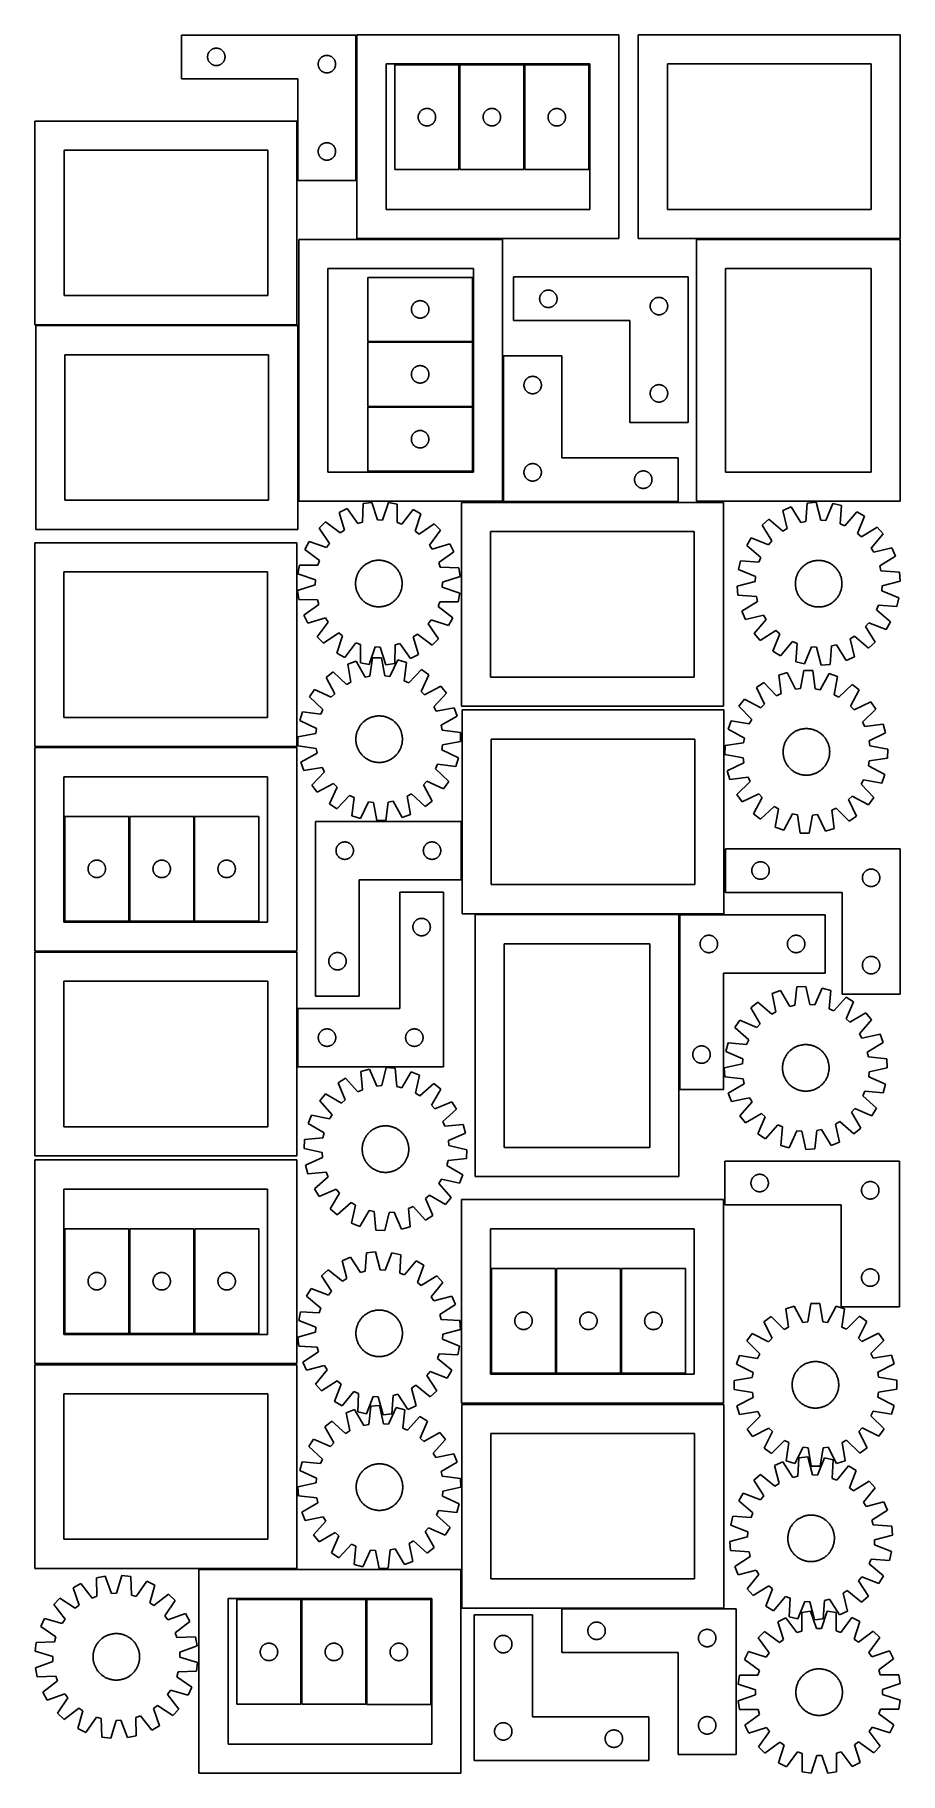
# Model space of a CAD drawing. Header units: millimetres. Extents: x 7 to 1493, y 7 to 2993.
import ezdxf

# ---------------------------------------------------------------- set-up
doc = ezdxf.new("R2010")
doc.units = ezdxf.units.MM
doc.layers.add('CUT', color=7, linetype='CONTINUOUS', true_color=0x000000)

msp = doc.modelspace()

# ---------------------------------------------------------------- linework, layer by layer
at = {"layer": 'CUT'}
for p, q in [((558.414516, 2993.057653), (258.414516, 2993.057653)), ((258.414516, 2993.057653), (258.414516, 2918.057653)), ((558.414516, 2743.057653), (558.414516, 2993.057653)), ((1009.982002, 2993.487361), (559.982002, 2993.487361)), ((559.982002, 2993.487361), (559.982002, 2643.487361)), ((1009.982002, 2643.487361), (1009.982002, 2993.487361)), ((1493.428993, 2993.455867), (1043.428993, 2993.455867)), ((1043.428993, 2993.455867), (1043.428993, 2643.455867)), ((1493.428993, 2643.455867), (1493.428993, 2993.455867)), ((303.494018, 2957.099968), (303.593197, 2957.866011)), ((303.593197, 2957.866011), (303.731681, 2958.625934)), ((303.731681, 2958.625934), (303.9091, 2959.37772)), ((303.9091, 2959.37772), (304.124985, 2960.119375)), ((304.124985, 2960.119375), (304.378764, 2960.848934)), ((304.378764, 2960.848934), (304.669762, 2961.564461)), ((304.669762, 2961.564461), (304.99721, 2962.26406)), ((304.99721, 2962.26406), (305.360237, 2962.945874)), ((305.360237, 2962.945874), (305.757882, 2963.608096)), ((305.757882, 2963.608096), (306.189091, 2964.248969)), ((306.189091, 2964.248969), (306.652719, 2964.866795)), ((306.652719, 2964.866795), (307.147537, 2965.459935)), ((307.147537, 2965.459935), (307.672233, 2966.026815)), ((307.672233, 2966.026815), (308.225416, 2966.565933)), ((308.225416, 2966.565933), (308.805618, 2967.075859)), ((308.805618, 2967.075859), (309.411302, 2967.555241)), ((309.411302, 2967.555241), (310.04086, 2968.002808)), ((310.04086, 2968.002808), (310.692624, 2968.417372)), ((310.692624, 2968.417372), (311.364865, 2968.797835)), ((311.364865, 2968.797835), (312.0558, 2969.143187)), ((312.0558, 2969.143187), (312.763597, 2969.452512)), ((312.763597, 2969.452512), (313.48638, 2969.724991)), ((313.48638, 2969.724991), (314.222231, 2969.959901)), ((314.222231, 2969.959901), (314.9692, 2970.156618)), ((314.9692, 2970.156618), (315.725304, 2970.314622)), ((315.725304, 2970.314622), (316.48854, 2970.433493)), ((316.48854, 2970.433493), (317.256884, 2970.512916)), ((317.256884, 2970.512916), (318.028297, 2970.55268)), ((318.028297, 2970.55268), (318.800735, 2970.55268)), ((318.800735, 2970.55268), (319.572148, 2970.512916)), ((319.572148, 2970.512916), (320.340491, 2970.433493)), ((320.340491, 2970.433493), (321.103727, 2970.314622)), ((321.103727, 2970.314622), (321.859832, 2970.156618)), ((321.859832, 2970.156618), (322.6068, 2969.959901)), ((322.6068, 2969.959901), (323.342652, 2969.724991)), ((323.342652, 2969.724991), (324.065434, 2969.452512)), ((324.065434, 2969.452512), (324.773232, 2969.143187)), ((324.773232, 2969.143187), (325.464167, 2968.797835)), ((325.464167, 2968.797835), (326.136408, 2968.417372)), ((326.136408, 2968.417372), (326.788172, 2968.002808)), ((326.788172, 2968.002808), (327.41773, 2967.555241)), ((327.41773, 2967.555241), (328.023414, 2967.075859)), ((328.023414, 2967.075859), (328.603616, 2966.565933)), ((328.603616, 2966.565933), (329.156799, 2966.026815)), ((329.156799, 2966.026815), (329.681495, 2965.459935)), ((329.681495, 2965.459935), (330.176313, 2964.866795)), ((330.176313, 2964.866795), (330.639941, 2964.248969)), ((330.639941, 2964.248969), (331.071149, 2963.608096)), ((331.071149, 2963.608096), (331.468794, 2962.945874)), ((331.468794, 2962.945874), (331.831822, 2962.26406)), ((331.831822, 2962.26406), (332.159269, 2961.564461)), ((332.159269, 2961.564461), (332.450268, 2960.848934)), ((332.450268, 2960.848934), (332.704047, 2960.119375)), ((332.704047, 2960.119375), (332.919932, 2959.37772)), ((332.919932, 2959.37772), (333.097351, 2958.625934)), ((333.097351, 2958.625934), (333.235834, 2957.866011)), ((333.235834, 2957.866011), (333.335014, 2957.099968)), ((502.763597, 2956.952512), (503.48638, 2957.224991)), ((503.48638, 2957.224991), (504.222231, 2957.459901)), ((504.222231, 2957.459901), (504.9692, 2957.656618)), ((504.9692, 2957.656618), (505.725304, 2957.814622)), ((505.725304, 2957.814622), (506.48854, 2957.933493)), ((506.48854, 2957.933493), (507.256884, 2958.012916)), ((507.256884, 2958.012916), (508.028297, 2958.05268)), ((508.028297, 2958.05268), (508.800735, 2958.05268)), ((508.800735, 2958.05268), (509.572148, 2958.012916)), ((509.572148, 2958.012916), (510.340491, 2957.933493)), ((510.340491, 2957.933493), (511.103727, 2957.814622)), ((511.103727, 2957.814622), (511.859832, 2957.656618)), ((511.859832, 2957.656618), (512.6068, 2957.459901)), ((512.6068, 2957.459901), (513.342652, 2957.224991)), ((513.342652, 2957.224991), (514.065434, 2956.952512)), ((303.414516, 2955.557653), (303.434404, 2956.329834)), ((303.434404, 2954.785471), (303.414516, 2955.557653)), ((303.434404, 2956.329834), (303.494018, 2957.099968)), ((303.494018, 2954.015338), (303.434404, 2954.785471)), ((303.593197, 2953.249294), (303.494018, 2954.015338)), ((303.731681, 2952.489372), (303.593197, 2953.249294)), ((303.9091, 2951.737586), (303.731681, 2952.489372)), ((304.124985, 2950.99593), (303.9091, 2951.737586)), ((304.378764, 2950.266371), (304.124985, 2950.99593)), ((304.669762, 2949.550844), (304.378764, 2950.266371)), ((304.99721, 2948.851246), (304.669762, 2949.550844)), ((305.360237, 2948.169432), (304.99721, 2948.851246)), ((305.757882, 2947.50721), (305.360237, 2948.169432)), ((306.189091, 2946.866336), (305.757882, 2947.50721)), ((306.652719, 2946.248511), (306.189091, 2946.866336)), ((307.147537, 2945.655371), (306.652719, 2946.248511)), ((307.672233, 2945.08849), (307.147537, 2945.655371)), ((308.225416, 2944.549372), (307.672233, 2945.08849)), ((308.805618, 2944.039446), (308.225416, 2944.549372)), ((309.411302, 2943.560064), (308.805618, 2944.039446)), ((310.04086, 2943.112498), (309.411302, 2943.560064)), ((310.692624, 2942.697933), (310.04086, 2943.112498)), ((311.364865, 2942.317471), (310.692624, 2942.697933)), ((312.0558, 2941.972119), (311.364865, 2942.317471)), ((312.763597, 2941.662793), (312.0558, 2941.972119)), ((313.48638, 2941.390314), (312.763597, 2941.662793)), ((314.222231, 2941.155405), (313.48638, 2941.390314)), ((314.9692, 2940.958687), (314.222231, 2941.155405)), ((315.725304, 2940.800683), (314.9692, 2940.958687)), ((316.48854, 2940.681813), (315.725304, 2940.800683)), ((317.256884, 2940.60239), (316.48854, 2940.681813)), ((318.028297, 2940.562626), (317.256884, 2940.60239)), ((318.800735, 2940.562626), (318.028297, 2940.562626)), ((319.572148, 2940.60239), (318.800735, 2940.562626)), ((320.340491, 2940.681813), (319.572148, 2940.60239)), ((321.103727, 2940.800683), (320.340491, 2940.681813)), ((321.859832, 2940.958687), (321.103727, 2940.800683)), ((322.6068, 2941.155405), (321.859832, 2940.958687)), ((323.342652, 2941.390314), (322.6068, 2941.155405)), ((324.065434, 2941.662793), (323.342652, 2941.390314)), ((324.773232, 2941.972119), (324.065434, 2941.662793)), ((325.464167, 2942.317471), (324.773232, 2941.972119)), ((326.136408, 2942.697933), (325.464167, 2942.317471)), ((326.788172, 2943.112498), (326.136408, 2942.697933)), ((327.41773, 2943.560064), (326.788172, 2943.112498)), ((328.023414, 2944.039446), (327.41773, 2943.560064)), ((328.603616, 2944.549372), (328.023414, 2944.039446)), ((329.156799, 2945.08849), (328.603616, 2944.549372)), ((329.681495, 2945.655371), (329.156799, 2945.08849)), ((330.176313, 2946.248511), (329.681495, 2945.655371)), ((330.639941, 2946.866336), (330.176313, 2946.248511)), ((331.071149, 2947.50721), (330.639941, 2946.866336)), ((331.468794, 2948.169432), (331.071149, 2947.50721)), ((331.831822, 2948.851246), (331.468794, 2948.169432)), ((332.159269, 2949.550844), (331.831822, 2948.851246)), ((332.450268, 2950.266371), (332.159269, 2949.550844)), ((332.704047, 2950.99593), (332.450268, 2950.266371)), ((332.919932, 2951.737586), (332.704047, 2950.99593)), ((333.097351, 2952.489372), (332.919932, 2951.737586)), ((333.235834, 2953.249294), (333.097351, 2952.489372)), ((333.335014, 2954.015338), (333.235834, 2953.249294)), ((333.335014, 2957.099968), (333.394627, 2956.329834)), ((333.394627, 2954.785471), (333.335014, 2954.015338)), ((333.394627, 2956.329834), (333.414516, 2955.557653)), ((333.414516, 2955.557653), (333.394627, 2954.785471)), ((493.414516, 2943.057653), (493.434404, 2943.829834)), ((493.434404, 2942.285471), (493.414516, 2943.057653)), ((493.434404, 2943.829834), (493.494018, 2944.599968)), ((493.494018, 2941.515338), (493.434404, 2942.285471)), ((493.494018, 2944.599968), (493.593197, 2945.366011)), ((493.593197, 2940.749294), (493.494018, 2941.515338)), ((493.593197, 2945.366011), (493.731681, 2946.125934)), ((493.731681, 2939.989372), (493.593197, 2940.749294)), ((493.731681, 2946.125934), (493.9091, 2946.87772)), ((493.9091, 2939.237586), (493.731681, 2939.989372)), ((493.9091, 2946.87772), (494.124985, 2947.619375)), ((494.124985, 2938.49593), (493.9091, 2939.237586)), ((494.124985, 2947.619375), (494.378764, 2948.348934)), ((494.378764, 2937.766371), (494.124985, 2938.49593)), ((494.378764, 2948.348934), (494.669762, 2949.064461)), ((494.669762, 2937.050844), (494.378764, 2937.766371)), ((494.669762, 2949.064461), (494.99721, 2949.76406)), ((494.99721, 2936.351246), (494.669762, 2937.050844)), ((494.99721, 2949.76406), (495.360237, 2950.445874)), ((495.360237, 2935.669432), (494.99721, 2936.351246)), ((495.360237, 2950.445874), (495.757882, 2951.108096)), ((495.757882, 2935.00721), (495.360237, 2935.669432)), ((495.757882, 2951.108096), (496.189091, 2951.748969)), ((496.189091, 2934.366336), (495.757882, 2935.00721)), ((496.189091, 2951.748969), (496.652719, 2952.366795)), ((496.652719, 2933.748511), (496.189091, 2934.366336)), ((496.652719, 2952.366795), (497.147537, 2952.959935)), ((497.147537, 2933.155371), (496.652719, 2933.748511)), ((497.147537, 2952.959935), (497.672233, 2953.526815)), ((497.672233, 2932.58849), (497.147537, 2933.155371)), ((497.672233, 2953.526815), (498.225416, 2954.065933)), ((498.225416, 2932.049372), (497.672233, 2932.58849)), ((498.225416, 2954.065933), (498.805618, 2954.575859)), ((498.805618, 2931.539446), (498.225416, 2932.049372)), ((498.805618, 2954.575859), (499.411302, 2955.055241)), ((499.411302, 2931.060064), (498.805618, 2931.539446)), ((499.411302, 2955.055241), (500.04086, 2955.502808)), ((500.04086, 2930.612498), (499.411302, 2931.060064)), ((500.04086, 2955.502808), (500.692624, 2955.917372)), ((500.692624, 2930.197933), (500.04086, 2930.612498)), ((500.692624, 2955.917372), (501.364865, 2956.297835)), ((501.364865, 2929.817471), (500.692624, 2930.197933)), ((501.364865, 2956.297835), (502.0558, 2956.643187)), ((502.0558, 2929.472119), (501.364865, 2929.817471)), ((502.0558, 2956.643187), (502.763597, 2956.952512)), ((502.763597, 2929.162793), (502.0558, 2929.472119)), ((503.48638, 2928.890314), (502.763597, 2929.162793)), ((504.222231, 2928.655405), (503.48638, 2928.890314)), ((504.9692, 2928.458687), (504.222231, 2928.655405)), ((505.725304, 2928.300683), (504.9692, 2928.458687)), ((506.48854, 2928.181813), (505.725304, 2928.300683)), ((507.256884, 2928.10239), (506.48854, 2928.181813)), ((508.028297, 2928.062626), (507.256884, 2928.10239)), ((508.800735, 2928.062626), (508.028297, 2928.062626)), ((509.572148, 2928.10239), (508.800735, 2928.062626)), ((510.340491, 2928.181813), (509.572148, 2928.10239)), ((511.103727, 2928.300683), (510.340491, 2928.181813)), ((511.859832, 2928.458687), (511.103727, 2928.300683)), ((512.6068, 2928.655405), (511.859832, 2928.458687)), ((513.342652, 2928.890314), (512.6068, 2928.655405)), ((514.065434, 2929.162793), (513.342652, 2928.890314)), ((514.065434, 2956.952512), (514.773232, 2956.643187)), ((514.773232, 2929.472119), (514.065434, 2929.162793)), ((514.773232, 2956.643187), (515.464167, 2956.297835)), ((515.464167, 2929.817471), (514.773232, 2929.472119)), ((515.464167, 2956.297835), (516.136408, 2955.917372)), ((516.136408, 2930.197933), (515.464167, 2929.817471)), ((516.136408, 2955.917372), (516.788172, 2955.502808)), ((516.788172, 2930.612498), (516.136408, 2930.197933)), ((516.788172, 2955.502808), (517.41773, 2955.055241)), ((517.41773, 2931.060064), (516.788172, 2930.612498)), ((517.41773, 2955.055241), (518.023414, 2954.575859)), ((518.023414, 2931.539446), (517.41773, 2931.060064)), ((518.023414, 2954.575859), (518.603616, 2954.065933)), ((518.603616, 2932.049372), (518.023414, 2931.539446)), ((518.603616, 2954.065933), (519.156799, 2953.526815)), ((519.156799, 2932.58849), (518.603616, 2932.049372)), ((519.156799, 2953.526815), (519.681495, 2952.959935)), ((519.681495, 2933.155371), (519.156799, 2932.58849)), ((519.681495, 2952.959935), (520.176313, 2952.366795)), ((520.176313, 2933.748511), (519.681495, 2933.155371)), ((520.176313, 2952.366795), (520.639941, 2951.748969)), ((520.639941, 2934.366336), (520.176313, 2933.748511)), ((520.639941, 2951.748969), (521.071149, 2951.108096)), ((521.071149, 2935.00721), (520.639941, 2934.366336)), ((521.071149, 2951.108096), (521.468794, 2950.445874)), ((521.468794, 2935.669432), (521.071149, 2935.00721)), ((521.468794, 2950.445874), (521.831822, 2949.76406)), ((521.831822, 2936.351246), (521.468794, 2935.669432)), ((521.831822, 2949.76406), (522.159269, 2949.064461)), ((522.159269, 2937.050844), (521.831822, 2936.351246)), ((522.159269, 2949.064461), (522.450268, 2948.348934)), ((522.450268, 2937.766371), (522.159269, 2937.050844)), ((522.450268, 2948.348934), (522.704047, 2947.619375)), ((522.704047, 2938.49593), (522.450268, 2937.766371)), ((522.704047, 2947.619375), (522.919932, 2946.87772)), ((522.919932, 2939.237586), (522.704047, 2938.49593)), ((522.919932, 2946.87772), (523.097351, 2946.125934)), ((523.097351, 2939.989372), (522.919932, 2939.237586)), ((523.097351, 2946.125934), (523.235834, 2945.366011)), ((523.235834, 2940.749294), (523.097351, 2939.989372)), ((523.235834, 2945.366011), (523.335014, 2944.599968)), ((523.335014, 2941.515338), (523.235834, 2940.749294)), ((523.335014, 2944.599968), (523.394627, 2943.829834)), ((523.394627, 2942.285471), (523.335014, 2941.515338)), ((523.394627, 2943.829834), (523.414516, 2943.057653)), ((523.414516, 2943.057653), (523.394627, 2942.285471)), ((959.982002, 2943.487361), (609.982002, 2943.487361)), ((609.982002, 2943.487361), (609.982002, 2693.487361)), ((735.28724, 2941.911403), (625.28724, 2941.911403)), ((625.28724, 2941.911403), (625.28724, 2761.911403)), ((735.28724, 2761.911403), (735.28724, 2941.911403)), ((736.889423, 2941.916634), (736.889423, 2761.916634)), ((846.889423, 2941.916634), (736.889423, 2941.916634)), ((846.889423, 2761.916634), (846.889423, 2941.916634)), ((848.409473, 2941.812935), (848.409473, 2761.812935)), ((958.409473, 2941.812935), (848.409473, 2941.812935)), ((958.409473, 2761.812935), (958.409473, 2941.812935)), ((959.982002, 2693.487361), (959.982002, 2943.487361)), ((1443.428993, 2943.455867), (1093.428993, 2943.455867)), ((1093.428993, 2943.455867), (1093.428993, 2693.455867)), ((1443.428993, 2693.455867), (1443.428993, 2943.455867)), ((258.414516, 2918.057653), (458.414516, 2918.057653)), ((458.414516, 2918.057653), (458.414516, 2743.057653)), ((456.833238, 2845.238538), (6.833238, 2845.238538)), ((6.833238, 2845.238538), (6.833238, 2495.238538)), ((456.833238, 2495.238538), (456.833238, 2845.238538)), ((665.292213, 2852.297622), (665.331977, 2853.069035)), ((665.292213, 2851.525184), (665.292213, 2852.297622)), ((665.331977, 2850.753771), (665.292213, 2851.525184)), ((665.331977, 2853.069035), (665.4114, 2853.837378)), ((665.4114, 2849.985428), (665.331977, 2850.753771)), ((665.4114, 2853.837378), (665.53027, 2854.600614)), ((665.53027, 2849.222192), (665.4114, 2849.985428)), ((665.53027, 2854.600614), (665.688274, 2855.356719)), ((665.688274, 2848.466087), (665.53027, 2849.222192)), ((665.688274, 2855.356719), (665.884992, 2856.103688)), ((665.884992, 2847.719119), (665.688274, 2848.466087)), ((665.884992, 2856.103688), (666.119901, 2856.839539)), ((666.119901, 2846.983267), (665.884992, 2847.719119)), ((666.119901, 2856.839539), (666.39238, 2857.562322)), ((666.39238, 2846.260485), (666.119901, 2846.983267)), ((666.39238, 2857.562322), (666.701706, 2858.270119)), ((666.701706, 2845.552687), (666.39238, 2846.260485)), ((666.701706, 2858.270119), (667.047058, 2858.961054)), ((667.047058, 2844.861752), (666.701706, 2845.552687)), ((667.047058, 2858.961054), (667.42752, 2859.633295)), ((667.42752, 2844.189511), (667.047058, 2844.861752)), ((667.42752, 2859.633295), (667.842085, 2860.285059)), ((667.842085, 2843.537747), (667.42752, 2844.189511)), ((667.842085, 2860.285059), (668.289651, 2860.914617)), ((668.289651, 2842.908189), (667.842085, 2843.537747)), ((668.289651, 2860.914617), (668.769033, 2861.520301)), ((668.769033, 2842.302505), (668.289651, 2842.908189)), ((668.769033, 2861.520301), (669.278959, 2862.100503)), ((669.278959, 2841.722303), (668.769033, 2842.302505)), ((669.278959, 2862.100503), (669.818077, 2862.653686)), ((669.818077, 2841.16912), (669.278959, 2841.722303)), ((669.818077, 2862.653686), (670.384958, 2863.178382)), ((670.384958, 2840.644424), (669.818077, 2841.16912)), ((670.384958, 2863.178382), (670.978097, 2863.6732)), ((670.978097, 2840.149606), (670.384958, 2840.644424)), ((670.978097, 2863.6732), (671.595923, 2864.136828)), ((671.595923, 2839.685978), (670.978097, 2840.149606)), ((671.595923, 2864.136828), (672.236797, 2864.568037)), ((672.236797, 2839.25477), (671.595923, 2839.685978)), ((672.236797, 2864.568037), (672.899019, 2864.965682)), ((672.899019, 2838.857124), (672.236797, 2839.25477)), ((672.899019, 2864.965682), (673.580833, 2865.328709)), ((673.580833, 2838.494097), (672.899019, 2838.857124)), ((673.580833, 2865.328709), (674.280431, 2865.656157)), ((674.280431, 2838.16665), (673.580833, 2838.494097)), ((674.280431, 2865.656157), (674.995958, 2865.947155)), ((674.995958, 2837.875651), (674.280431, 2838.16665)), ((674.995958, 2865.947155), (675.725517, 2866.200934)), ((675.725517, 2837.621872), (674.995958, 2837.875651)), ((675.725517, 2866.200934), (676.467173, 2866.416819)), ((676.467173, 2866.416819), (677.218959, 2866.594238)), ((677.218959, 2866.594238), (677.978881, 2866.732722)), ((677.978881, 2866.732722), (678.744925, 2866.831901)), ((678.744925, 2866.831901), (679.515058, 2866.891514)), ((679.515058, 2866.891514), (680.28724, 2866.911403)), ((680.28724, 2866.911403), (681.059421, 2866.891514)), ((681.059421, 2866.891514), (681.829555, 2866.831901)), ((681.829555, 2866.831901), (682.595598, 2866.732722)), ((682.595598, 2866.732722), (683.355521, 2866.594238)), ((683.355521, 2866.594238), (684.107307, 2866.416819)), ((684.107307, 2866.416819), (684.848962, 2866.200934)), ((684.848962, 2866.200934), (685.578521, 2865.947155)), ((685.578521, 2837.875651), (684.848962, 2837.621872)), ((685.578521, 2865.947155), (686.294048, 2865.656157)), ((686.294048, 2838.16665), (685.578521, 2837.875651)), ((686.294048, 2865.656157), (686.993647, 2865.328709)), ((686.993647, 2838.494097), (686.294048, 2838.16665)), ((686.993647, 2865.328709), (687.675461, 2864.965682)), ((687.675461, 2838.857124), (686.993647, 2838.494097)), ((687.675461, 2864.965682), (688.337683, 2864.568037)), ((688.337683, 2839.25477), (687.675461, 2838.857124)), ((688.337683, 2864.568037), (688.978556, 2864.136828)), ((688.978556, 2839.685978), (688.337683, 2839.25477)), ((688.978556, 2864.136828), (689.596382, 2863.6732)), ((689.596382, 2840.149606), (688.978556, 2839.685978)), ((689.596382, 2863.6732), (690.189522, 2863.178382)), ((690.189522, 2840.644424), (689.596382, 2840.149606)), ((690.189522, 2863.178382), (690.756402, 2862.653686)), ((690.756402, 2841.16912), (690.189522, 2840.644424)), ((690.756402, 2862.653686), (691.29552, 2862.100503)), ((691.29552, 2841.722303), (690.756402, 2841.16912)), ((691.29552, 2862.100503), (691.805446, 2861.520301)), ((691.805446, 2842.302505), (691.29552, 2841.722303)), ((691.805446, 2861.520301), (692.284828, 2860.914617)), ((692.284828, 2842.908189), (691.805446, 2842.302505)), ((692.284828, 2860.914617), (692.732395, 2860.285059)), ((692.732395, 2843.537747), (692.284828, 2842.908189)), ((692.732395, 2860.285059), (693.146959, 2859.633295)), ((693.146959, 2844.189511), (692.732395, 2843.537747)), ((693.146959, 2859.633295), (693.527422, 2858.961054)), ((693.527422, 2844.861752), (693.146959, 2844.189511)), ((693.527422, 2858.961054), (693.872774, 2858.270119)), ((693.872774, 2845.552687), (693.527422, 2844.861752)), ((693.872774, 2858.270119), (694.182099, 2857.562322)), ((694.182099, 2846.260485), (693.872774, 2845.552687)), ((694.182099, 2857.562322), (694.454578, 2856.839539)), ((694.454578, 2846.983267), (694.182099, 2846.260485)), ((694.454578, 2856.839539), (694.689488, 2856.103688)), ((694.689488, 2847.719119), (694.454578, 2846.983267)), ((694.689488, 2856.103688), (694.886205, 2855.356719)), ((694.886205, 2848.466087), (694.689488, 2847.719119)), ((694.886205, 2855.356719), (695.044209, 2854.600614)), ((695.044209, 2849.222192), (694.886205, 2848.466087)), ((695.044209, 2854.600614), (695.16308, 2853.837378)), ((695.16308, 2849.985428), (695.044209, 2849.222192)), ((695.16308, 2853.837378), (695.242503, 2853.069035)), ((695.242503, 2850.753771), (695.16308, 2849.985428)), ((695.242503, 2853.069035), (695.282267, 2852.297622)), ((695.282267, 2851.525184), (695.242503, 2850.753771)), ((695.282267, 2852.297622), (695.282267, 2851.525184)), ((776.894396, 2852.302853), (776.93416, 2853.074266)), ((776.894396, 2851.530415), (776.894396, 2852.302853)), ((776.93416, 2850.759002), (776.894396, 2851.530415)), ((776.93416, 2853.074266), (777.013583, 2853.842609)), ((777.013583, 2849.990658), (776.93416, 2850.759002)), ((777.013583, 2853.842609), (777.132454, 2854.605845)), ((777.132454, 2849.227422), (777.013583, 2849.990658)), ((777.132454, 2854.605845), (777.290457, 2855.36195)), ((777.290457, 2848.471318), (777.132454, 2849.227422)), ((777.290457, 2855.36195), (777.487175, 2856.108918)), ((777.487175, 2847.724349), (777.290457, 2848.471318)), ((777.487175, 2856.108918), (777.722084, 2856.84477)), ((777.722084, 2846.988498), (777.487175, 2847.724349)), ((777.722084, 2856.84477), (777.994563, 2857.567552)), ((777.994563, 2846.265715), (777.722084, 2846.988498)), ((777.994563, 2857.567552), (778.303889, 2858.27535)), ((778.303889, 2845.557918), (777.994563, 2846.265715)), ((778.303889, 2858.27535), (778.649241, 2858.966285)), ((778.649241, 2844.866983), (778.303889, 2845.557918)), ((778.649241, 2858.966285), (779.029703, 2859.638526)), ((779.029703, 2844.194742), (778.649241, 2844.866983)), ((779.029703, 2859.638526), (779.444268, 2860.29029)), ((779.444268, 2843.542978), (779.029703, 2844.194742)), ((779.444268, 2860.29029), (779.891834, 2860.919848)), ((779.891834, 2842.91342), (779.444268, 2843.542978)), ((779.891834, 2860.919848), (780.371216, 2861.525531)), ((780.371216, 2842.307736), (779.891834, 2842.91342)), ((780.371216, 2861.525531), (780.881142, 2862.105734)), ((780.881142, 2841.727534), (780.371216, 2842.307736)), ((780.881142, 2862.105734), (781.420261, 2862.658917)), ((781.420261, 2841.174351), (780.881142, 2841.727534)), ((781.420261, 2862.658917), (781.987141, 2863.183613)), ((781.987141, 2840.649655), (781.420261, 2841.174351)), ((781.987141, 2863.183613), (782.580281, 2863.678431)), ((782.580281, 2840.154837), (781.987141, 2840.649655)), ((782.580281, 2863.678431), (783.198106, 2864.142059)), ((783.198106, 2839.691209), (782.580281, 2840.154837)), ((783.198106, 2864.142059), (783.83898, 2864.573267)), ((783.83898, 2839.26), (783.198106, 2839.691209)), ((783.83898, 2864.573267), (784.501202, 2864.970912)), ((784.501202, 2838.862355), (783.83898, 2839.26)), ((784.501202, 2864.970912), (785.183016, 2865.33394)), ((785.183016, 2838.499328), (784.501202, 2838.862355)), ((785.183016, 2865.33394), (785.882614, 2865.661387)), ((785.882614, 2838.17188), (785.183016, 2838.499328)), ((785.882614, 2865.661387), (786.598142, 2865.952386)), ((786.598142, 2837.880882), (785.882614, 2838.17188)), ((786.598142, 2865.952386), (787.3277, 2866.206165)), ((787.3277, 2837.627103), (786.598142, 2837.880882)), ((787.3277, 2866.206165), (788.069356, 2866.42205)), ((788.069356, 2837.411218), (787.3277, 2837.627103)), ((788.069356, 2866.42205), (788.821142, 2866.599469)), ((788.821142, 2866.599469), (789.581064, 2866.737952)), ((789.581064, 2866.737952), (790.347108, 2866.837132)), ((790.347108, 2866.837132), (791.117242, 2866.896745)), ((791.117242, 2866.896745), (791.889423, 2866.916634)), ((791.889423, 2866.916634), (792.661604, 2866.896745)), ((792.661604, 2866.896745), (793.431738, 2866.837132)), ((793.431738, 2866.837132), (794.197781, 2866.737952)), ((794.197781, 2866.737952), (794.957704, 2866.599469)), ((794.957704, 2866.599469), (795.70949, 2866.42205)), ((795.70949, 2866.42205), (796.451145, 2866.206165)), ((796.451145, 2837.627103), (795.70949, 2837.411218)), ((796.451145, 2866.206165), (797.180704, 2865.952386)), ((797.180704, 2837.880882), (796.451145, 2837.627103)), ((797.180704, 2865.952386), (797.896231, 2865.661387)), ((797.896231, 2838.17188), (797.180704, 2837.880882)), ((797.896231, 2865.661387), (798.59583, 2865.33394)), ((798.59583, 2838.499328), (797.896231, 2838.17188)), ((798.59583, 2865.33394), (799.277644, 2864.970912)), ((799.277644, 2838.862355), (798.59583, 2838.499328)), ((799.277644, 2864.970912), (799.939866, 2864.573267)), ((799.939866, 2839.26), (799.277644, 2838.862355)), ((799.939866, 2864.573267), (800.580739, 2864.142059)), ((800.580739, 2839.691209), (799.939866, 2839.26)), ((800.580739, 2864.142059), (801.198565, 2863.678431)), ((801.198565, 2840.154837), (800.580739, 2839.691209)), ((801.198565, 2863.678431), (801.791705, 2863.183613)), ((801.791705, 2840.649655), (801.198565, 2840.154837)), ((801.791705, 2863.183613), (802.358585, 2862.658917)), ((802.358585, 2841.174351), (801.791705, 2840.649655)), ((802.358585, 2862.658917), (802.897703, 2862.105734)), ((802.897703, 2841.727534), (802.358585, 2841.174351)), ((802.897703, 2862.105734), (803.40763, 2861.525531)), ((803.40763, 2842.307736), (802.897703, 2841.727534)), ((803.40763, 2861.525531), (803.887011, 2860.919848)), ((803.887011, 2842.91342), (803.40763, 2842.307736)), ((803.887011, 2860.919848), (804.334578, 2860.29029)), ((804.334578, 2843.542978), (803.887011, 2842.91342)), ((804.334578, 2860.29029), (804.749142, 2859.638526)), ((804.749142, 2844.194742), (804.334578, 2843.542978)), ((804.749142, 2859.638526), (805.129605, 2858.966285)), ((805.129605, 2844.866983), (804.749142, 2844.194742)), ((805.129605, 2858.966285), (805.474957, 2858.27535)), ((805.474957, 2845.557918), (805.129605, 2844.866983)), ((805.474957, 2858.27535), (805.784282, 2857.567552)), ((805.784282, 2846.265715), (805.474957, 2845.557918)), ((805.784282, 2857.567552), (806.056761, 2856.84477)), ((806.056761, 2846.988498), (805.784282, 2846.265715)), ((806.056761, 2856.84477), (806.291671, 2856.108918)), ((806.291671, 2847.724349), (806.056761, 2846.988498)), ((806.291671, 2856.108918), (806.488388, 2855.36195)), ((806.488388, 2848.471318), (806.291671, 2847.724349)), ((806.488388, 2855.36195), (806.646392, 2854.605845)), ((806.646392, 2849.227422), (806.488388, 2848.471318)), ((806.646392, 2854.605845), (806.765263, 2853.842609)), ((806.765263, 2849.990658), (806.646392, 2849.227422)), ((806.765263, 2853.842609), (806.844686, 2853.074266)), ((806.844686, 2850.759002), (806.765263, 2849.990658)), ((806.844686, 2853.074266), (806.88445, 2852.302853)), ((806.88445, 2851.530415), (806.844686, 2850.759002)), ((806.88445, 2852.302853), (806.88445, 2851.530415)), ((888.414446, 2852.199154), (888.45421, 2852.970567)), ((888.414446, 2851.426716), (888.414446, 2852.199154)), ((888.45421, 2850.655303), (888.414446, 2851.426716)), ((888.45421, 2852.970567), (888.533633, 2853.73891)), ((888.533633, 2849.88696), (888.45421, 2850.655303)), ((888.533633, 2853.73891), (888.652504, 2854.502146)), ((888.652504, 2849.123724), (888.533633, 2849.88696)), ((888.652504, 2854.502146), (888.810507, 2855.258251)), ((888.810507, 2848.367619), (888.652504, 2849.123724)), ((888.810507, 2855.258251), (889.007225, 2856.00522)), ((889.007225, 2847.620651), (888.810507, 2848.367619)), ((889.007225, 2856.00522), (889.242134, 2856.741071)), ((889.242134, 2846.884799), (889.007225, 2847.620651)), ((889.242134, 2856.741071), (889.514613, 2857.463853)), ((889.514613, 2846.162017), (889.242134, 2846.884799)), ((889.514613, 2857.463853), (889.823939, 2858.171651)), ((889.823939, 2845.454219), (889.514613, 2846.162017)), ((889.823939, 2858.171651), (890.169291, 2858.862586)), ((890.169291, 2844.763284), (889.823939, 2845.454219)), ((890.169291, 2858.862586), (890.549753, 2859.534827)), ((890.549753, 2844.091043), (890.169291, 2844.763284)), ((890.549753, 2859.534827), (890.964318, 2860.186591)), ((890.964318, 2843.439279), (890.549753, 2844.091043)), ((890.964318, 2860.186591), (891.411884, 2860.816149)), ((891.411884, 2842.809721), (890.964318, 2843.439279)), ((891.411884, 2860.816149), (891.891266, 2861.421833)), ((891.891266, 2842.204037), (891.411884, 2842.809721)), ((891.891266, 2861.421833), (892.401192, 2862.002035)), ((892.401192, 2841.623835), (891.891266, 2842.204037)), ((892.401192, 2862.002035), (892.940311, 2862.555218)), ((892.940311, 2841.070652), (892.401192, 2841.623835)), ((892.940311, 2862.555218), (893.507191, 2863.079914)), ((893.507191, 2840.545956), (892.940311, 2841.070652)), ((893.507191, 2863.079914), (894.100331, 2863.574732)), ((894.100331, 2840.051138), (893.507191, 2840.545956)), ((894.100331, 2863.574732), (894.718156, 2864.03836)), ((894.718156, 2839.58751), (894.100331, 2840.051138)), ((894.718156, 2864.03836), (895.35903, 2864.469568)), ((895.35903, 2839.156302), (894.718156, 2839.58751)), ((895.35903, 2864.469568), (896.021252, 2864.867214)), ((896.021252, 2838.758656), (895.35903, 2839.156302)), ((896.021252, 2864.867214), (896.703066, 2865.230241)), ((896.703066, 2838.395629), (896.021252, 2838.758656)), ((896.703066, 2865.230241), (897.402664, 2865.557689)), ((897.402664, 2838.068182), (896.703066, 2838.395629)), ((897.402664, 2865.557689), (898.118192, 2865.848687)), ((898.118192, 2837.777183), (897.402664, 2838.068182)), ((898.118192, 2865.848687), (898.84775, 2866.102466)), ((898.84775, 2837.523404), (898.118192, 2837.777183)), ((898.84775, 2866.102466), (899.589406, 2866.318351)), ((899.589406, 2866.318351), (900.341192, 2866.49577)), ((900.341192, 2866.49577), (901.101114, 2866.634254)), ((901.101114, 2866.634254), (901.867158, 2866.733433)), ((901.867158, 2866.733433), (902.637292, 2866.793046)), ((902.637292, 2866.793046), (903.409473, 2866.812935)), ((903.409473, 2866.812935), (904.181654, 2866.793046)), ((904.181654, 2866.793046), (904.951788, 2866.733433)), ((904.951788, 2866.733433), (905.717832, 2866.634254)), ((905.717832, 2866.634254), (906.477754, 2866.49577)), ((906.477754, 2866.49577), (907.22954, 2866.318351)), ((907.22954, 2866.318351), (907.971195, 2866.102466)), ((907.971195, 2866.102466), (908.700754, 2865.848687)), ((908.700754, 2837.777183), (907.971195, 2837.523404)), ((908.700754, 2865.848687), (909.416281, 2865.557689)), ((909.416281, 2838.068182), (908.700754, 2837.777183)), ((909.416281, 2865.557689), (910.11588, 2865.230241)), ((910.11588, 2838.395629), (909.416281, 2838.068182)), ((910.11588, 2865.230241), (910.797694, 2864.867214)), ((910.797694, 2838.758656), (910.11588, 2838.395629)), ((910.797694, 2864.867214), (911.459916, 2864.469568)), ((911.459916, 2839.156302), (910.797694, 2838.758656)), ((911.459916, 2864.469568), (912.100789, 2864.03836)), ((912.100789, 2839.58751), (911.459916, 2839.156302)), ((912.100789, 2864.03836), (912.718615, 2863.574732)), ((912.718615, 2840.051138), (912.100789, 2839.58751)), ((912.718615, 2863.574732), (913.311755, 2863.079914)), ((913.311755, 2840.545956), (912.718615, 2840.051138)), ((913.311755, 2863.079914), (913.878635, 2862.555218)), ((913.878635, 2841.070652), (913.311755, 2840.545956)), ((913.878635, 2862.555218), (914.417753, 2862.002035)), ((914.417753, 2841.623835), (913.878635, 2841.070652)), ((914.417753, 2862.002035), (914.92768, 2861.421833)), ((914.92768, 2842.204037), (914.417753, 2841.623835)), ((914.92768, 2861.421833), (915.407062, 2860.816149)), ((915.407062, 2842.809721), (914.92768, 2842.204037)), ((915.407062, 2860.816149), (915.854628, 2860.186591)), ((915.854628, 2843.439279), (915.407062, 2842.809721)), ((915.854628, 2860.186591), (916.269192, 2859.534827)), ((916.269192, 2844.091043), (915.854628, 2843.439279)), ((916.269192, 2859.534827), (916.649655, 2858.862586)), ((916.649655, 2844.763284), (916.269192, 2844.091043)), ((916.649655, 2858.862586), (916.995007, 2858.171651)), ((916.995007, 2845.454219), (916.649655, 2844.763284)), ((916.995007, 2858.171651), (917.304332, 2857.463853)), ((917.304332, 2846.162017), (916.995007, 2845.454219)), ((917.304332, 2857.463853), (917.576811, 2856.741071)), ((917.576811, 2846.884799), (917.304332, 2846.162017)), ((917.576811, 2856.741071), (917.811721, 2856.00522)), ((917.811721, 2847.620651), (917.576811, 2846.884799)), ((917.811721, 2856.00522), (918.008438, 2855.258251)), ((918.008438, 2848.367619), (917.811721, 2847.620651)), ((918.008438, 2855.258251), (918.166442, 2854.502146)), ((918.166442, 2849.123724), (918.008438, 2848.367619)), ((918.166442, 2854.502146), (918.285313, 2853.73891)), ((918.285313, 2849.88696), (918.166442, 2849.123724)), ((918.285313, 2853.73891), (918.364736, 2852.970567)), ((918.364736, 2850.655303), (918.285313, 2849.88696)), ((918.364736, 2852.970567), (918.4045, 2852.199154)), ((918.4045, 2851.426716), (918.364736, 2850.655303)), ((918.4045, 2852.199154), (918.4045, 2851.426716)), ((504.9692, 2807.656618), (505.725304, 2807.814622)), ((505.725304, 2807.814622), (506.48854, 2807.933493)), ((506.48854, 2807.933493), (507.256884, 2808.012916)), ((507.256884, 2808.012916), (508.028297, 2808.05268)), ((508.028297, 2808.05268), (508.800735, 2808.05268)), ((508.800735, 2808.05268), (509.572148, 2808.012916)), ((509.572148, 2808.012916), (510.340491, 2807.933493)), ((510.340491, 2807.933493), (511.103727, 2807.814622)), ((511.103727, 2807.814622), (511.859832, 2807.656618)), ((676.467173, 2837.405987), (675.725517, 2837.621872)), ((677.218959, 2837.228568), (676.467173, 2837.405987)), ((677.978881, 2837.090085), (677.218959, 2837.228568)), ((678.744925, 2836.990905), (677.978881, 2837.090085)), ((679.515058, 2836.931292), (678.744925, 2836.990905)), ((680.28724, 2836.911403), (679.515058, 2836.931292)), ((681.059421, 2836.931292), (680.28724, 2836.911403)), ((681.829555, 2836.990905), (681.059421, 2836.931292)), ((682.595598, 2837.090085), (681.829555, 2836.990905)), ((683.355521, 2837.228568), (682.595598, 2837.090085)), ((684.107307, 2837.405987), (683.355521, 2837.228568)), ((684.848962, 2837.621872), (684.107307, 2837.405987)), ((788.821142, 2837.233799), (788.069356, 2837.411218)), ((789.581064, 2837.095315), (788.821142, 2837.233799)), ((790.347108, 2836.996136), (789.581064, 2837.095315)), ((791.117242, 2836.936522), (790.347108, 2836.996136)), ((791.889423, 2836.916634), (791.117242, 2836.936522)), ((792.661604, 2836.936522), (791.889423, 2836.916634)), ((793.431738, 2836.996136), (792.661604, 2836.936522)), ((794.197781, 2837.095315), (793.431738, 2836.996136)), ((794.957704, 2837.233799), (794.197781, 2837.095315)), ((795.70949, 2837.411218), (794.957704, 2837.233799)), ((899.589406, 2837.307519), (898.84775, 2837.523404)), ((900.341192, 2837.1301), (899.589406, 2837.307519)), ((901.101114, 2836.991617), (900.341192, 2837.1301)), ((901.867158, 2836.892437), (901.101114, 2836.991617)), ((902.637292, 2836.832824), (901.867158, 2836.892437)), ((903.409473, 2836.812935), (902.637292, 2836.832824)), ((904.181654, 2836.832824), (903.409473, 2836.812935)), ((904.951788, 2836.892437), (904.181654, 2836.832824)), ((905.717832, 2836.991617), (904.951788, 2836.892437)), ((906.477754, 2837.1301), (905.717832, 2836.991617)), ((907.22954, 2837.307519), (906.477754, 2837.1301)), ((907.971195, 2837.523404), (907.22954, 2837.307519)), ((406.833238, 2795.238538), (56.833238, 2795.238538)), ((56.833238, 2795.238538), (56.833238, 2545.238538)), ((406.833238, 2545.238538), (406.833238, 2795.238538)), ((493.414516, 2793.057653), (493.434404, 2793.829834)), ((493.434404, 2792.285471), (493.414516, 2793.057653)), ((493.434404, 2793.829834), (493.494018, 2794.599968)), ((493.494018, 2791.515338), (493.434404, 2792.285471)), ((493.494018, 2794.599968), (493.593197, 2795.366011)), ((493.593197, 2790.749294), (493.494018, 2791.515338)), ((493.593197, 2795.366011), (493.731681, 2796.125934)), ((493.731681, 2789.989372), (493.593197, 2790.749294)), ((493.731681, 2796.125934), (493.9091, 2796.87772)), ((493.9091, 2789.237586), (493.731681, 2789.989372)), ((493.9091, 2796.87772), (494.124985, 2797.619375)), ((494.124985, 2788.49593), (493.9091, 2789.237586)), ((494.124985, 2797.619375), (494.378764, 2798.348934)), ((494.378764, 2787.766371), (494.124985, 2788.49593)), ((494.378764, 2798.348934), (494.669762, 2799.064461)), ((494.669762, 2787.050844), (494.378764, 2787.766371)), ((494.669762, 2799.064461), (494.99721, 2799.76406)), ((494.99721, 2786.351246), (494.669762, 2787.050844)), ((494.99721, 2799.76406), (495.360237, 2800.445874)), ((495.360237, 2785.669432), (494.99721, 2786.351246)), ((495.360237, 2800.445874), (495.757882, 2801.108096)), ((495.757882, 2785.00721), (495.360237, 2785.669432)), ((495.757882, 2801.108096), (496.189091, 2801.748969)), ((496.189091, 2784.366336), (495.757882, 2785.00721)), ((496.189091, 2801.748969), (496.652719, 2802.366795)), ((496.652719, 2783.748511), (496.189091, 2784.366336)), ((496.652719, 2802.366795), (497.147537, 2802.959935)), ((497.147537, 2783.155371), (496.652719, 2783.748511)), ((497.147537, 2802.959935), (497.672233, 2803.526815)), ((497.672233, 2782.58849), (497.147537, 2783.155371)), ((497.672233, 2803.526815), (498.225416, 2804.065933)), ((498.225416, 2782.049372), (497.672233, 2782.58849)), ((498.225416, 2804.065933), (498.805618, 2804.575859)), ((498.805618, 2781.539446), (498.225416, 2782.049372)), ((498.805618, 2804.575859), (499.411302, 2805.055241)), ((499.411302, 2781.060064), (498.805618, 2781.539446)), ((499.411302, 2805.055241), (500.04086, 2805.502808)), ((500.04086, 2780.612498), (499.411302, 2781.060064)), ((500.04086, 2805.502808), (500.692624, 2805.917372)), ((500.692624, 2780.197933), (500.04086, 2780.612498)), ((500.692624, 2805.917372), (501.364865, 2806.297835)), ((501.364865, 2779.817471), (500.692624, 2780.197933)), ((501.364865, 2806.297835), (502.0558, 2806.643187)), ((502.0558, 2779.472119), (501.364865, 2779.817471)), ((502.0558, 2806.643187), (502.763597, 2806.952512)), ((502.763597, 2779.162793), (502.0558, 2779.472119)), ((502.763597, 2806.952512), (503.48638, 2807.224991)), ((503.48638, 2778.890314), (502.763597, 2779.162793)), ((503.48638, 2807.224991), (504.222231, 2807.459901)), ((504.222231, 2778.655405), (503.48638, 2778.890314)), ((504.222231, 2807.459901), (504.9692, 2807.656618)), ((504.9692, 2778.458687), (504.222231, 2778.655405)), ((505.725304, 2778.300683), (504.9692, 2778.458687)), ((506.48854, 2778.181813), (505.725304, 2778.300683)), ((507.256884, 2778.10239), (506.48854, 2778.181813)), ((508.028297, 2778.062626), (507.256884, 2778.10239)), ((508.800735, 2778.062626), (508.028297, 2778.062626)), ((509.572148, 2778.10239), (508.800735, 2778.062626)), ((510.340491, 2778.181813), (509.572148, 2778.10239)), ((511.103727, 2778.300683), (510.340491, 2778.181813)), ((511.859832, 2778.458687), (511.103727, 2778.300683)), ((511.859832, 2807.656618), (512.6068, 2807.459901)), ((512.6068, 2778.655405), (511.859832, 2778.458687)), ((512.6068, 2807.459901), (513.342652, 2807.224991)), ((513.342652, 2778.890314), (512.6068, 2778.655405)), ((513.342652, 2807.224991), (514.065434, 2806.952512)), ((514.065434, 2779.162793), (513.342652, 2778.890314)), ((514.065434, 2806.952512), (514.773232, 2806.643187)), ((514.773232, 2779.472119), (514.065434, 2779.162793)), ((514.773232, 2806.643187), (515.464167, 2806.297835)), ((515.464167, 2779.817471), (514.773232, 2779.472119)), ((515.464167, 2806.297835), (516.136408, 2805.917372)), ((516.136408, 2780.197933), (515.464167, 2779.817471)), ((516.136408, 2805.917372), (516.788172, 2805.502808)), ((516.788172, 2780.612498), (516.136408, 2780.197933)), ((516.788172, 2805.502808), (517.41773, 2805.055241)), ((517.41773, 2781.060064), (516.788172, 2780.612498)), ((517.41773, 2805.055241), (518.023414, 2804.575859)), ((518.023414, 2781.539446), (517.41773, 2781.060064)), ((518.023414, 2804.575859), (518.603616, 2804.065933)), ((518.603616, 2782.049372), (518.023414, 2781.539446)), ((518.603616, 2804.065933), (519.156799, 2803.526815)), ((519.156799, 2782.58849), (518.603616, 2782.049372)), ((519.156799, 2803.526815), (519.681495, 2802.959935)), ((519.681495, 2783.155371), (519.156799, 2782.58849)), ((519.681495, 2802.959935), (520.176313, 2802.366795)), ((520.176313, 2783.748511), (519.681495, 2783.155371)), ((520.176313, 2802.366795), (520.639941, 2801.748969)), ((520.639941, 2784.366336), (520.176313, 2783.748511)), ((520.639941, 2801.748969), (521.071149, 2801.108096)), ((521.071149, 2785.00721), (520.639941, 2784.366336)), ((521.071149, 2801.108096), (521.468794, 2800.445874)), ((521.468794, 2785.669432), (521.071149, 2785.00721)), ((521.468794, 2800.445874), (521.831822, 2799.76406)), ((521.831822, 2786.351246), (521.468794, 2785.669432)), ((521.831822, 2799.76406), (522.159269, 2799.064461)), ((522.159269, 2787.050844), (521.831822, 2786.351246)), ((522.159269, 2799.064461), (522.450268, 2798.348934)), ((522.450268, 2787.766371), (522.159269, 2787.050844)), ((522.450268, 2798.348934), (522.704047, 2797.619375)), ((522.704047, 2788.49593), (522.450268, 2787.766371)), ((522.704047, 2797.619375), (522.919932, 2796.87772)), ((522.919932, 2789.237586), (522.704047, 2788.49593)), ((522.919932, 2796.87772), (523.097351, 2796.125934)), ((523.097351, 2789.989372), (522.919932, 2789.237586)), ((523.097351, 2796.125934), (523.235834, 2795.366011)), ((523.235834, 2790.749294), (523.097351, 2789.989372)), ((523.235834, 2795.366011), (523.335014, 2794.599968)), ((523.335014, 2791.515338), (523.235834, 2790.749294)), ((523.335014, 2794.599968), (523.394627, 2793.829834)), ((523.394627, 2792.285471), (523.335014, 2791.515338)), ((523.394627, 2793.829834), (523.414516, 2793.057653)), ((523.414516, 2793.057653), (523.394627, 2792.285471)), ((625.28724, 2761.911403), (735.28724, 2761.911403)), ((736.889423, 2761.916634), (846.889423, 2761.916634)), ((848.409473, 2761.812935), (958.409473, 2761.812935)), ((458.414516, 2743.057653), (558.414516, 2743.057653)), ((609.982002, 2693.487361), (959.982002, 2693.487361)), ((1093.428993, 2693.455867), (1443.428993, 2693.455867)), ((810.25621, 2641.954636), (460.25621, 2641.954636)), ((460.25621, 2641.954636), (460.25621, 2191.954636)), ((559.982002, 2643.487361), (1009.982002, 2643.487361)), ((810.25621, 2191.954636), (810.25621, 2641.954636)), ((1043.428993, 2643.455867), (1493.428993, 2643.455867)), ((1493.410736, 2641.913865), (1143.410736, 2641.913865)), ((1143.410736, 2641.913865), (1143.410736, 2191.913865)), ((1493.410736, 2191.913865), (1493.410736, 2641.913865)), ((760.25621, 2591.954636), (510.25621, 2591.954636)), ((510.25621, 2591.954636), (510.25621, 2241.954636)), ((758.680252, 2576.649398), (578.680252, 2576.649398)), ((578.680252, 2576.649398), (578.680252, 2466.649398)), ((758.680252, 2466.649398), (758.680252, 2576.649398)), ((760.25621, 2241.954636), (760.25621, 2591.954636)), ((1128.944789, 2577.321325), (828.944789, 2577.321325)), ((828.944789, 2577.321325), (828.944789, 2502.321325)), ((1128.944789, 2327.321325), (1128.944789, 2577.321325)), ((1443.410736, 2591.913865), (1193.410736, 2591.913865)), ((1193.410736, 2591.913865), (1193.410736, 2241.913865)), ((1443.410736, 2241.913865), (1443.410736, 2591.913865)), ((56.833238, 2545.238538), (406.833238, 2545.238538)), ((873.944789, 2539.821325), (873.964678, 2540.593506)), ((873.964678, 2539.049143), (873.944789, 2539.821325)), ((873.964678, 2540.593506), (874.024291, 2541.36364)), ((874.024291, 2538.27901), (873.964678, 2539.049143)), ((874.024291, 2541.36364), (874.123471, 2542.129683)), ((874.123471, 2542.129683), (874.261954, 2542.889606)), ((874.261954, 2542.889606), (874.439373, 2543.641391)), ((874.439373, 2543.641391), (874.655259, 2544.383047)), ((874.655259, 2544.383047), (874.909037, 2545.112606)), ((874.909037, 2545.112606), (875.200036, 2545.828133)), ((875.200036, 2545.828133), (875.527483, 2546.527732)), ((875.527483, 2546.527732), (875.890511, 2547.209546)), ((875.890511, 2547.209546), (876.288156, 2547.871768)), ((876.288156, 2547.871768), (876.719364, 2548.512641)), ((876.719364, 2548.512641), (877.182992, 2549.130467)), ((877.182992, 2549.130467), (877.67781, 2549.723606)), ((877.67781, 2549.723606), (878.202506, 2550.290487)), ((878.202506, 2550.290487), (878.755689, 2550.829605)), ((878.755689, 2550.829605), (879.335892, 2551.339531)), ((879.335892, 2551.339531), (879.941575, 2551.818913)), ((879.941575, 2551.818913), (880.571133, 2552.26648)), ((880.571133, 2552.26648), (881.222897, 2552.681044)), ((881.222897, 2552.681044), (881.895138, 2553.061507)), ((881.895138, 2553.061507), (882.586073, 2553.406859)), ((882.586073, 2553.406859), (883.293871, 2553.716184)), ((883.293871, 2553.716184), (884.016654, 2553.988663)), ((884.016654, 2553.988663), (884.752505, 2554.223573)), ((884.752505, 2554.223573), (885.499473, 2554.42029)), ((885.499473, 2554.42029), (886.255578, 2554.578294)), ((886.255578, 2554.578294), (887.018814, 2554.697165)), ((887.018814, 2554.697165), (887.787157, 2554.776588)), ((887.787157, 2554.776588), (888.558571, 2554.816352)), ((888.558571, 2554.816352), (889.331008, 2554.816352)), ((889.331008, 2554.816352), (890.102421, 2554.776588)), ((890.102421, 2554.776588), (890.870765, 2554.697165)), ((890.870765, 2554.697165), (891.634001, 2554.578294)), ((891.634001, 2554.578294), (892.390105, 2554.42029)), ((892.390105, 2554.42029), (893.137074, 2554.223573)), ((893.137074, 2554.223573), (893.872925, 2553.988663)), ((893.872925, 2553.988663), (894.595708, 2553.716184)), ((894.595708, 2553.716184), (895.303505, 2553.406859)), ((895.303505, 2553.406859), (895.99444, 2553.061507)), ((895.99444, 2553.061507), (896.666681, 2552.681044)), ((896.666681, 2552.681044), (897.318445, 2552.26648)), ((897.318445, 2552.26648), (897.948003, 2551.818913)), ((897.948003, 2551.818913), (898.553687, 2551.339531)), ((898.553687, 2551.339531), (899.133889, 2550.829605)), ((899.133889, 2550.829605), (899.687072, 2550.290487)), ((899.687072, 2550.290487), (900.211768, 2549.723606)), ((900.211768, 2549.723606), (900.706586, 2549.130467)), ((900.706586, 2549.130467), (901.170214, 2548.512641)), ((901.170214, 2548.512641), (901.601423, 2547.871768)), ((901.601423, 2547.871768), (901.999068, 2547.209546)), ((901.999068, 2547.209546), (902.362095, 2546.527732)), ((902.362095, 2546.527732), (902.689543, 2545.828133)), ((902.689543, 2545.828133), (902.980542, 2545.112606)), ((902.980542, 2545.112606), (903.23432, 2544.383047)), ((903.23432, 2544.383047), (903.450205, 2543.641391)), ((903.450205, 2543.641391), (903.627625, 2542.889606)), ((903.627625, 2542.889606), (903.766108, 2542.129683)), ((903.766108, 2542.129683), (903.865287, 2541.36364)), ((903.865287, 2541.36364), (903.924901, 2540.593506)), ((903.924901, 2539.049143), (903.865287, 2538.27901)), ((903.924901, 2540.593506), (903.944789, 2539.821325)), ((903.944789, 2539.821325), (903.924901, 2539.049143)), ((1069.335892, 2538.839531), (1069.941575, 2539.318913)), ((1069.941575, 2539.318913), (1070.571133, 2539.76648)), ((1070.571133, 2539.76648), (1071.222897, 2540.181044)), ((1071.222897, 2540.181044), (1071.895138, 2540.561507)), ((1071.895138, 2540.561507), (1072.586073, 2540.906859)), ((1072.586073, 2540.906859), (1073.293871, 2541.216184)), ((1073.293871, 2541.216184), (1074.016654, 2541.488663)), ((1074.016654, 2541.488663), (1074.752505, 2541.723573)), ((1074.752505, 2541.723573), (1075.499473, 2541.92029)), ((1075.499473, 2541.92029), (1076.255578, 2542.078294)), ((1076.255578, 2542.078294), (1077.018814, 2542.197165)), ((1077.018814, 2542.197165), (1077.787157, 2542.276588)), ((1077.787157, 2542.276588), (1078.558571, 2542.316352)), ((1078.558571, 2542.316352), (1079.331008, 2542.316352)), ((1079.331008, 2542.316352), (1080.102421, 2542.276588)), ((1080.102421, 2542.276588), (1080.870765, 2542.197165)), ((1080.870765, 2542.197165), (1081.634001, 2542.078294)), ((1081.634001, 2542.078294), (1082.390105, 2541.92029)), ((1082.390105, 2541.92029), (1083.137074, 2541.723573)), ((1083.137074, 2541.723573), (1083.872925, 2541.488663)), ((1083.872925, 2541.488663), (1084.595708, 2541.216184)), ((1084.595708, 2541.216184), (1085.303505, 2540.906859)), ((1085.303505, 2540.906859), (1085.99444, 2540.561507)), ((1085.99444, 2540.561507), (1086.666681, 2540.181044)), ((1086.666681, 2540.181044), (1087.318445, 2539.76648)), ((1087.318445, 2539.76648), (1087.948003, 2539.318913)), ((1087.948003, 2539.318913), (1088.553687, 2538.839531)), ((653.680252, 2521.649398), (653.700141, 2522.421579)), ((653.700141, 2520.877217), (653.680252, 2521.649398)), ((653.700141, 2522.421579), (653.759754, 2523.191713)), ((653.759754, 2520.107083), (653.700141, 2520.877217)), ((653.759754, 2523.191713), (653.858934, 2523.957757)), ((653.858934, 2519.341039), (653.759754, 2520.107083)), ((653.858934, 2523.957757), (653.997417, 2524.717679)), ((653.997417, 2518.581117), (653.858934, 2519.341039)), ((653.997417, 2524.717679), (654.174836, 2525.469465)), ((654.174836, 2517.829331), (653.997417, 2518.581117)), ((654.174836, 2525.469465), (654.390722, 2526.211121)), ((654.390722, 2517.087676), (654.174836, 2517.829331)), ((654.390722, 2526.211121), (654.6445, 2526.940679)), ((654.6445, 2516.358117), (654.390722, 2517.087676)), ((654.6445, 2526.940679), (654.935499, 2527.656207)), ((654.935499, 2515.64259), (654.6445, 2516.358117)), ((654.935499, 2527.656207), (655.262946, 2528.355805)), ((655.262946, 2514.942991), (654.935499, 2515.64259)), ((655.262946, 2528.355805), (655.625974, 2529.037619)), ((655.625974, 2514.261177), (655.262946, 2514.942991)), ((655.625974, 2529.037619), (656.023619, 2529.699841)), ((656.023619, 2513.598955), (655.625974, 2514.261177)), ((656.023619, 2529.699841), (656.454827, 2530.340715)), ((656.454827, 2512.958082), (656.023619, 2513.598955)), ((656.454827, 2530.340715), (656.918455, 2530.95854)), ((656.918455, 2512.340256), (656.454827, 2512.958082)), ((656.918455, 2530.95854), (657.413273, 2531.55168)), ((657.413273, 2511.747116), (656.918455, 2512.340256)), ((657.413273, 2531.55168), (657.937969, 2532.11856)), ((657.937969, 2511.180236), (657.413273, 2511.747116)), ((657.937969, 2532.11856), (658.491152, 2532.657679)), ((658.491152, 2510.641118), (657.937969, 2511.180236)), ((658.491152, 2532.657679), (659.071355, 2533.167605)), ((659.071355, 2510.131191), (658.491152, 2510.641118)), ((659.071355, 2533.167605), (659.677038, 2533.646987)), ((659.677038, 2509.651809), (659.071355, 2510.131191)), ((659.677038, 2533.646987), (660.306596, 2534.094553)), ((660.306596, 2509.204243), (659.677038, 2509.651809)), ((660.306596, 2534.094553), (660.95836, 2534.509118)), ((660.95836, 2508.789679), (660.306596, 2509.204243)), ((660.95836, 2534.509118), (661.630601, 2534.88958)), ((661.630601, 2534.88958), (662.321536, 2535.234932)), ((662.321536, 2535.234932), (663.029334, 2535.544258)), ((663.029334, 2535.544258), (663.752117, 2535.816737)), ((663.752117, 2535.816737), (664.487968, 2536.051646)), ((664.487968, 2536.051646), (665.234936, 2536.248364)), ((665.234936, 2536.248364), (665.991041, 2536.406367)), ((665.991041, 2536.406367), (666.754277, 2536.525238)), ((666.754277, 2536.525238), (667.52262, 2536.604661)), ((667.52262, 2536.604661), (668.294034, 2536.644425)), ((668.294034, 2536.644425), (669.066471, 2536.644425)), ((669.066471, 2536.644425), (669.837884, 2536.604661)), ((669.837884, 2536.604661), (670.606228, 2536.525238)), ((670.606228, 2536.525238), (671.369464, 2536.406367)), ((671.369464, 2536.406367), (672.125568, 2536.248364)), ((672.125568, 2536.248364), (672.872537, 2536.051646)), ((672.872537, 2536.051646), (673.608388, 2535.816737)), ((673.608388, 2535.816737), (674.331171, 2535.544258)), ((674.331171, 2535.544258), (675.038968, 2535.234932)), ((675.038968, 2535.234932), (675.729903, 2534.88958)), ((675.729903, 2534.88958), (676.402144, 2534.509118)), ((676.402144, 2534.509118), (677.053908, 2534.094553)), ((677.053908, 2509.204243), (676.402144, 2508.789679)), ((677.053908, 2534.094553), (677.683467, 2533.646987)), ((677.683467, 2509.651809), (677.053908, 2509.204243)), ((677.683467, 2533.646987), (678.28915, 2533.167605)), ((678.28915, 2510.131191), (677.683467, 2509.651809)), ((678.28915, 2533.167605), (678.869352, 2532.657679)), ((678.869352, 2510.641118), (678.28915, 2510.131191)), ((678.869352, 2532.657679), (679.422535, 2532.11856)), ((679.422535, 2511.180236), (678.869352, 2510.641118)), ((679.422535, 2532.11856), (679.947231, 2531.55168)), ((679.947231, 2511.747116), (679.422535, 2511.180236)), ((679.947231, 2531.55168), (680.442049, 2530.95854)), ((680.442049, 2512.340256), (679.947231, 2511.747116)), ((680.442049, 2530.95854), (680.905677, 2530.340715)), ((680.905677, 2512.958082), (680.442049, 2512.340256)), ((680.905677, 2530.340715), (681.336886, 2529.699841)), ((681.336886, 2513.598955), (680.905677, 2512.958082)), ((681.336886, 2529.699841), (681.734531, 2529.037619)), ((681.734531, 2514.261177), (681.336886, 2513.598955)), ((681.734531, 2529.037619), (682.097559, 2528.355805)), ((682.097559, 2514.942991), (681.734531, 2514.261177)), ((682.097559, 2528.355805), (682.425006, 2527.656207)), ((682.425006, 2515.64259), (682.097559, 2514.942991)), ((682.425006, 2527.656207), (682.716005, 2526.940679)), ((682.716005, 2516.358117), (682.425006, 2515.64259)), ((682.716005, 2526.940679), (682.969783, 2526.211121)), ((682.969783, 2517.087676), (682.716005, 2516.358117)), ((682.969783, 2526.211121), (683.185668, 2525.469465)), ((683.185668, 2517.829331), (682.969783, 2517.087676)), ((683.185668, 2525.469465), (683.363088, 2524.717679)), ((683.363088, 2518.581117), (683.185668, 2517.829331)), ((683.363088, 2524.717679), (683.501571, 2523.957757)), ((683.501571, 2519.341039), (683.363088, 2518.581117)), ((683.501571, 2523.957757), (683.60075, 2523.191713)), ((683.60075, 2520.107083), (683.501571, 2519.341039)), ((683.60075, 2523.191713), (683.660364, 2522.421579)), ((683.660364, 2520.877217), (683.60075, 2520.107083)), ((683.660364, 2522.421579), (683.680252, 2521.649398)), ((683.680252, 2521.649398), (683.660364, 2520.877217)), ((874.123471, 2537.512966), (874.024291, 2538.27901)), ((874.261954, 2536.753044), (874.123471, 2537.512966)), ((874.439373, 2536.001258), (874.261954, 2536.753044)), ((874.655259, 2535.259602), (874.439373, 2536.001258)), ((874.909037, 2534.530043), (874.655259, 2535.259602)), ((875.200036, 2533.814516), (874.909037, 2534.530043)), ((875.527483, 2533.114918), (875.200036, 2533.814516)), ((875.890511, 2532.433104), (875.527483, 2533.114918)), ((876.288156, 2531.770882), (875.890511, 2532.433104)), ((876.719364, 2531.130008), (876.288156, 2531.770882)), ((877.182992, 2530.512182), (876.719364, 2531.130008)), ((877.67781, 2529.919043), (877.182992, 2530.512182)), ((878.202506, 2529.352162), (877.67781, 2529.919043)), ((878.755689, 2528.813044), (878.202506, 2529.352162)), ((879.335892, 2528.303118), (878.755689, 2528.813044)), ((879.941575, 2527.823736), (879.335892, 2528.303118)), ((880.571133, 2527.376169), (879.941575, 2527.823736)), ((881.222897, 2526.961605), (880.571133, 2527.376169)), ((881.895138, 2526.581143), (881.222897, 2526.961605)), ((882.586073, 2526.235791), (881.895138, 2526.581143)), ((883.293871, 2525.926465), (882.586073, 2526.235791)), ((884.016654, 2525.653986), (883.293871, 2525.926465)), ((884.752505, 2525.419077), (884.016654, 2525.653986)), ((885.499473, 2525.222359), (884.752505, 2525.419077)), ((886.255578, 2525.064355), (885.499473, 2525.222359)), ((887.018814, 2524.945485), (886.255578, 2525.064355)), ((887.787157, 2524.866062), (887.018814, 2524.945485)), ((888.558571, 2524.826298), (887.787157, 2524.866062)), ((889.331008, 2524.826298), (888.558571, 2524.826298)), ((890.102421, 2524.866062), (889.331008, 2524.826298)), ((890.870765, 2524.945485), (890.102421, 2524.866062)), ((891.634001, 2525.064355), (890.870765, 2524.945485)), ((892.390105, 2525.222359), (891.634001, 2525.064355)), ((893.137074, 2525.419077), (892.390105, 2525.222359)), ((893.872925, 2525.653986), (893.137074, 2525.419077)), ((894.595708, 2525.926465), (893.872925, 2525.653986)), ((895.303505, 2526.235791), (894.595708, 2525.926465)), ((895.99444, 2526.581143), (895.303505, 2526.235791)), ((896.666681, 2526.961605), (895.99444, 2526.581143)), ((897.318445, 2527.376169), (896.666681, 2526.961605)), ((897.948003, 2527.823736), (897.318445, 2527.376169)), ((898.553687, 2528.303118), (897.948003, 2527.823736)), ((899.133889, 2528.813044), (898.553687, 2528.303118)), ((899.687072, 2529.352162), (899.133889, 2528.813044)), ((900.211768, 2529.919043), (899.687072, 2529.352162)), ((900.706586, 2530.512182), (900.211768, 2529.919043)), ((901.170214, 2531.130008), (900.706586, 2530.512182)), ((901.601423, 2531.770882), (901.170214, 2531.130008)), ((901.999068, 2532.433104), (901.601423, 2531.770882)), ((902.362095, 2533.114918), (901.999068, 2532.433104)), ((902.689543, 2533.814516), (902.362095, 2533.114918)), ((902.980542, 2534.530043), (902.689543, 2533.814516)), ((903.23432, 2535.259602), (902.980542, 2534.530043)), ((903.450205, 2536.001258), (903.23432, 2535.259602)), ((903.627625, 2536.753044), (903.450205, 2536.001258)), ((903.766108, 2537.512966), (903.627625, 2536.753044)), ((903.865287, 2538.27901), (903.766108, 2537.512966)), ((1063.944789, 2527.321325), (1063.964678, 2528.093506)), ((1063.964678, 2526.549143), (1063.944789, 2527.321325)), ((1063.964678, 2528.093506), (1064.024291, 2528.86364)), ((1064.024291, 2525.77901), (1063.964678, 2526.549143)), ((1064.024291, 2528.86364), (1064.123471, 2529.629683)), ((1064.123471, 2525.012966), (1064.024291, 2525.77901)), ((1064.123471, 2529.629683), (1064.261954, 2530.389606)), ((1064.261954, 2524.253044), (1064.123471, 2525.012966)), ((1064.261954, 2530.389606), (1064.439373, 2531.141391)), ((1064.439373, 2523.501258), (1064.261954, 2524.253044)), ((1064.439373, 2531.141391), (1064.655259, 2531.883047)), ((1064.655259, 2522.759602), (1064.439373, 2523.501258)), ((1064.655259, 2531.883047), (1064.909037, 2532.612606)), ((1064.909037, 2522.030043), (1064.655259, 2522.759602)), ((1064.909037, 2532.612606), (1065.200036, 2533.328133)), ((1065.200036, 2521.314516), (1064.909037, 2522.030043)), ((1065.200036, 2533.328133), (1065.527483, 2534.027732)), ((1065.527483, 2520.614918), (1065.200036, 2521.314516)), ((1065.527483, 2534.027732), (1065.890511, 2534.709546)), ((1065.890511, 2519.933104), (1065.527483, 2520.614918)), ((1065.890511, 2534.709546), (1066.288156, 2535.371768)), ((1066.288156, 2519.270882), (1065.890511, 2519.933104)), ((1066.288156, 2535.371768), (1066.719364, 2536.012641)), ((1066.719364, 2518.630008), (1066.288156, 2519.270882)), ((1066.719364, 2536.012641), (1067.182992, 2536.630467)), ((1067.182992, 2518.012182), (1066.719364, 2518.630008)), ((1067.182992, 2536.630467), (1067.67781, 2537.223606)), ((1067.67781, 2517.419043), (1067.182992, 2518.012182)), ((1067.67781, 2537.223606), (1068.202506, 2537.790487)), ((1068.202506, 2516.852162), (1067.67781, 2517.419043)), ((1068.202506, 2537.790487), (1068.755689, 2538.329605)), ((1068.755689, 2516.313044), (1068.202506, 2516.852162)), ((1068.755689, 2538.329605), (1069.335892, 2538.839531)), ((1069.335892, 2515.803118), (1068.755689, 2516.313044)), ((1069.941575, 2515.323736), (1069.335892, 2515.803118)), ((1070.571133, 2514.876169), (1069.941575, 2515.323736)), ((1071.222897, 2514.461605), (1070.571133, 2514.876169)), ((1071.895138, 2514.081143), (1071.222897, 2514.461605)), ((1072.586073, 2513.735791), (1071.895138, 2514.081143)), ((1073.293871, 2513.426465), (1072.586073, 2513.735791)), ((1074.016654, 2513.153986), (1073.293871, 2513.426465)), ((1074.752505, 2512.919077), (1074.016654, 2513.153986)), ((1075.499473, 2512.722359), (1074.752505, 2512.919077)), ((1076.255578, 2512.564355), (1075.499473, 2512.722359)), ((1077.018814, 2512.445485), (1076.255578, 2512.564355)), ((1077.787157, 2512.366062), (1077.018814, 2512.445485)), ((1078.558571, 2512.326298), (1077.787157, 2512.366062)), ((1079.331008, 2512.326298), (1078.558571, 2512.326298)), ((1080.102421, 2512.366062), (1079.331008, 2512.326298)), ((1080.870765, 2512.445485), (1080.102421, 2512.366062)), ((1081.634001, 2512.564355), (1080.870765, 2512.445485)), ((1082.390105, 2512.722359), (1081.634001, 2512.564355)), ((1083.137074, 2512.919077), (1082.390105, 2512.722359)), ((1083.872925, 2513.153986), (1083.137074, 2512.919077)), ((1084.595708, 2513.426465), (1083.872925, 2513.153986)), ((1085.303505, 2513.735791), (1084.595708, 2513.426465)), ((1085.99444, 2514.081143), (1085.303505, 2513.735791)), ((1086.666681, 2514.461605), (1085.99444, 2514.081143)), ((1087.318445, 2514.876169), (1086.666681, 2514.461605)), ((1087.948003, 2515.323736), (1087.318445, 2514.876169)), ((1088.553687, 2515.803118), (1087.948003, 2515.323736)), ((1088.553687, 2538.839531), (1089.133889, 2538.329605)), ((1089.133889, 2516.313044), (1088.553687, 2515.803118)), ((1089.133889, 2538.329605), (1089.687072, 2537.790487)), ((1089.687072, 2516.852162), (1089.133889, 2516.313044)), ((1089.687072, 2537.790487), (1090.211768, 2537.223606)), ((1090.211768, 2517.419043), (1089.687072, 2516.852162)), ((1090.211768, 2537.223606), (1090.706586, 2536.630467)), ((1090.706586, 2518.012182), (1090.211768, 2517.419043)), ((1090.706586, 2536.630467), (1091.170214, 2536.012641)), ((1091.170214, 2518.630008), (1090.706586, 2518.012182)), ((1091.170214, 2536.012641), (1091.601423, 2535.371768)), ((1091.601423, 2519.270882), (1091.170214, 2518.630008)), ((1091.601423, 2535.371768), (1091.999068, 2534.709546)), ((1091.999068, 2519.933104), (1091.601423, 2519.270882)), ((1091.999068, 2534.709546), (1092.362095, 2534.027732)), ((1092.362095, 2520.614918), (1091.999068, 2519.933104)), ((1092.362095, 2534.027732), (1092.689543, 2533.328133)), ((1092.689543, 2521.314516), (1092.362095, 2520.614918)), ((1092.689543, 2533.328133), (1092.980542, 2532.612606)), ((1092.980542, 2522.030043), (1092.689543, 2521.314516)), ((1092.980542, 2532.612606), (1093.23432, 2531.883047)), ((1093.23432, 2522.759602), (1092.980542, 2522.030043)), ((1093.23432, 2531.883047), (1093.450205, 2531.141391)), ((1093.450205, 2523.501258), (1093.23432, 2522.759602)), ((1093.450205, 2531.141391), (1093.627625, 2530.389606)), ((1093.627625, 2524.253044), (1093.450205, 2523.501258)), ((1093.627625, 2530.389606), (1093.766108, 2529.629683)), ((1093.766108, 2525.012966), (1093.627625, 2524.253044)), ((1093.766108, 2529.629683), (1093.865287, 2528.86364)), ((1093.865287, 2525.77901), (1093.766108, 2525.012966)), ((1093.865287, 2528.86364), (1093.924901, 2528.093506)), ((1093.924901, 2526.549143), (1093.865287, 2525.77901)), ((1093.924901, 2528.093506), (1093.944789, 2527.321325)), ((1093.944789, 2527.321325), (1093.924901, 2526.549143)), ((6.833238, 2495.238538), (456.833238, 2495.238538)), ((458.299913, 2493.698743), (8.299913, 2493.698743)), ((8.299913, 2493.698743), (8.299913, 2143.698743)), ((458.299913, 2143.698743), (458.299913, 2493.698743)), ((661.630601, 2508.409216), (660.95836, 2508.789679)), ((662.321536, 2508.063864), (661.630601, 2508.409216)), ((663.029334, 2507.754539), (662.321536, 2508.063864)), ((663.752117, 2507.48206), (663.029334, 2507.754539)), ((664.487968, 2507.24715), (663.752117, 2507.48206)), ((665.234936, 2507.050433), (664.487968, 2507.24715)), ((665.991041, 2506.892429), (665.234936, 2507.050433)), ((666.754277, 2506.773558), (665.991041, 2506.892429)), ((667.52262, 2506.694135), (666.754277, 2506.773558)), ((668.294034, 2506.654371), (667.52262, 2506.694135)), ((669.066471, 2506.654371), (668.294034, 2506.654371)), ((669.837884, 2506.694135), (669.066471, 2506.654371)), ((670.606228, 2506.773558), (669.837884, 2506.694135)), ((671.369464, 2506.892429), (670.606228, 2506.773558)), ((672.125568, 2507.050433), (671.369464, 2506.892429)), ((672.872537, 2507.24715), (672.125568, 2507.050433)), ((673.608388, 2507.48206), (672.872537, 2507.24715)), ((674.331171, 2507.754539), (673.608388, 2507.48206)), ((675.038968, 2508.063864), (674.331171, 2507.754539)), ((675.729903, 2508.409216), (675.038968, 2508.063864)), ((676.402144, 2508.789679), (675.729903, 2508.409216)), ((828.944789, 2502.321325), (1028.944789, 2502.321325)), ((1028.944789, 2502.321325), (1028.944789, 2327.321325)), ((578.680252, 2466.649398), (758.680252, 2466.649398)), ((758.685483, 2465.047215), (578.685483, 2465.047215)), ((578.685483, 2465.047215), (578.685483, 2355.047215)), ((758.685483, 2355.047215), (758.685483, 2465.047215)), ((408.299913, 2443.698743), (58.299913, 2443.698743)), ((58.299913, 2443.698743), (58.299913, 2193.698743)), ((408.299913, 2193.698743), (408.299913, 2443.698743)), ((656.923686, 2419.356357), (657.418504, 2419.949497)), ((657.418504, 2419.949497), (657.9432, 2420.516377)), ((657.9432, 2420.516377), (658.496383, 2421.055496)), ((658.496383, 2421.055496), (659.076585, 2421.565422)), ((659.076585, 2421.565422), (659.682269, 2422.044804)), ((659.682269, 2422.044804), (660.311827, 2422.49237)), ((660.311827, 2422.49237), (660.963591, 2422.906934)), ((660.963591, 2422.906934), (661.635832, 2423.287397)), ((661.635832, 2423.287397), (662.326767, 2423.632749)), ((662.326767, 2423.632749), (663.034565, 2423.942075)), ((663.034565, 2423.942075), (663.757347, 2424.214553)), ((663.757347, 2424.214553), (664.493199, 2424.449463)), ((664.493199, 2424.449463), (665.240167, 2424.646181)), ((665.240167, 2424.646181), (665.996272, 2424.804184)), ((665.996272, 2424.804184), (666.759508, 2424.923055)), ((666.759508, 2424.923055), (667.527851, 2425.002478)), ((667.527851, 2425.002478), (668.299264, 2425.042242)), ((668.299264, 2425.042242), (669.071702, 2425.042242)), ((669.071702, 2425.042242), (669.843115, 2425.002478)), ((669.843115, 2425.002478), (670.611458, 2424.923055)), ((670.611458, 2424.923055), (671.374694, 2424.804184)), ((671.374694, 2424.804184), (672.130799, 2424.646181)), ((672.130799, 2424.646181), (672.877768, 2424.449463)), ((672.877768, 2424.449463), (673.613619, 2424.214553)), ((673.613619, 2424.214553), (674.336401, 2423.942075)), ((674.336401, 2423.942075), (675.044199, 2423.632749)), ((675.044199, 2423.632749), (675.735134, 2423.287397)), ((675.735134, 2423.287397), (676.407375, 2422.906934)), ((676.407375, 2422.906934), (677.059139, 2422.49237)), ((677.059139, 2422.49237), (677.688697, 2422.044804)), ((677.688697, 2422.044804), (678.294381, 2421.565422)), ((678.294381, 2421.565422), (678.874583, 2421.055496)), ((678.874583, 2421.055496), (679.427766, 2420.516377)), ((679.427766, 2420.516377), (679.952462, 2419.949497)), ((679.952462, 2419.949497), (680.44728, 2419.356357)), ((911.990876, 2441.627715), (811.990876, 2441.627715)), ((811.990876, 2441.627715), (811.990876, 2191.627715)), ((911.990876, 2266.627715), (911.990876, 2441.627715)), ((653.685483, 2410.047215), (653.705372, 2410.819396)), ((653.705372, 2409.275034), (653.685483, 2410.047215)), ((653.705372, 2410.819396), (653.764985, 2411.58953)), ((653.764985, 2408.5049), (653.705372, 2409.275034)), ((653.764985, 2411.58953), (653.864165, 2412.355574)), ((653.864165, 2407.738856), (653.764985, 2408.5049)), ((653.864165, 2412.355574), (654.002648, 2413.115496)), ((654.002648, 2406.978934), (653.864165, 2407.738856)), ((654.002648, 2413.115496), (654.180067, 2413.867282)), ((654.180067, 2406.227148), (654.002648, 2406.978934)), ((654.180067, 2413.867282), (654.395952, 2414.608938)), ((654.395952, 2405.485493), (654.180067, 2406.227148)), ((654.395952, 2414.608938), (654.649731, 2415.338496)), ((654.649731, 2404.755934), (654.395952, 2405.485493)), ((654.649731, 2415.338496), (654.940729, 2416.054024)), ((654.940729, 2404.040406), (654.649731, 2404.755934)), ((654.940729, 2416.054024), (655.268177, 2416.753622)), ((655.268177, 2403.340808), (654.940729, 2404.040406)), ((655.268177, 2416.753622), (655.631204, 2417.435436)), ((655.631204, 2402.658994), (655.268177, 2403.340808)), ((655.631204, 2417.435436), (656.02885, 2418.097658)), ((656.02885, 2401.996772), (655.631204, 2402.658994)), ((656.02885, 2418.097658), (656.460058, 2418.738532)), ((656.460058, 2401.355899), (656.02885, 2401.996772)), ((656.460058, 2418.738532), (656.923686, 2419.356357)), ((656.923686, 2400.738073), (656.460058, 2401.355899)), ((657.418504, 2400.144933), (656.923686, 2400.738073)), ((657.9432, 2399.578053), (657.418504, 2400.144933)), ((658.496383, 2399.038935), (657.9432, 2399.578053)), ((659.076585, 2398.529008), (658.496383, 2399.038935)), ((659.682269, 2398.049626), (659.076585, 2398.529008)), ((660.311827, 2397.60206), (659.682269, 2398.049626)), ((660.963591, 2397.187496), (660.311827, 2397.60206)), ((661.635832, 2396.807033), (660.963591, 2397.187496)), ((662.326767, 2396.461681), (661.635832, 2396.807033)), ((663.034565, 2396.152356), (662.326767, 2396.461681)), ((663.757347, 2395.879877), (663.034565, 2396.152356)), ((664.493199, 2395.644967), (663.757347, 2395.879877)), ((665.240167, 2395.448249), (664.493199, 2395.644967)), ((665.996272, 2395.290246), (665.240167, 2395.448249)), ((666.759508, 2395.171375), (665.996272, 2395.290246)), ((667.527851, 2395.091952), (666.759508, 2395.171375)), ((668.299264, 2395.052188), (667.527851, 2395.091952)), ((669.071702, 2395.052188), (668.299264, 2395.052188)), ((669.843115, 2395.091952), (669.071702, 2395.052188)), ((670.611458, 2395.171375), (669.843115, 2395.091952)), ((671.374694, 2395.290246), (670.611458, 2395.171375)), ((672.130799, 2395.448249), (671.374694, 2395.290246)), ((672.877768, 2395.644967), (672.130799, 2395.448249)), ((673.613619, 2395.879877), (672.877768, 2395.644967)), ((674.336401, 2396.152356), (673.613619, 2395.879877)), ((675.044199, 2396.461681), (674.336401, 2396.152356)), ((675.735134, 2396.807033), (675.044199, 2396.461681)), ((676.407375, 2397.187496), (675.735134, 2396.807033)), ((677.059139, 2397.60206), (676.407375, 2397.187496)), ((677.688697, 2398.049626), (677.059139, 2397.60206)), ((678.294381, 2398.529008), (677.688697, 2398.049626)), ((678.874583, 2399.038935), (678.294381, 2398.529008)), ((679.427766, 2399.578053), (678.874583, 2399.038935)), ((679.952462, 2400.144933), (679.427766, 2399.578053)), ((680.44728, 2400.738073), (679.952462, 2400.144933)), ((680.44728, 2419.356357), (680.910908, 2418.738532)), ((680.910908, 2401.355899), (680.44728, 2400.738073)), ((680.910908, 2418.738532), (681.342116, 2418.097658)), ((681.342116, 2401.996772), (680.910908, 2401.355899)), ((681.342116, 2418.097658), (681.739762, 2417.435436)), ((681.739762, 2402.658994), (681.342116, 2401.996772)), ((681.739762, 2417.435436), (682.102789, 2416.753622)), ((682.102789, 2403.340808), (681.739762, 2402.658994)), ((682.102789, 2416.753622), (682.430237, 2416.054024)), ((682.430237, 2404.040406), (682.102789, 2403.340808)), ((682.430237, 2416.054024), (682.721235, 2415.338496)), ((682.721235, 2404.755934), (682.430237, 2404.040406)), ((682.721235, 2415.338496), (682.975014, 2414.608938)), ((682.975014, 2405.485493), (682.721235, 2404.755934)), ((682.975014, 2414.608938), (683.190899, 2413.867282)), ((683.190899, 2406.227148), (682.975014, 2405.485493)), ((683.190899, 2413.867282), (683.368318, 2413.115496)), ((683.368318, 2406.978934), (683.190899, 2406.227148)), ((683.368318, 2413.115496), (683.506801, 2412.355574)), ((683.506801, 2407.738856), (683.368318, 2406.978934)), ((683.506801, 2412.355574), (683.605981, 2411.58953)), ((683.605981, 2408.5049), (683.506801, 2407.738856)), ((683.605981, 2411.58953), (683.665594, 2410.819396)), ((683.665594, 2409.275034), (683.605981, 2408.5049)), ((683.665594, 2410.819396), (683.685483, 2410.047215)), ((683.685483, 2410.047215), (683.665594, 2409.275034)), ((846.990876, 2391.627715), (847.010765, 2392.399897)), ((847.010765, 2390.855534), (846.990876, 2391.627715)), ((847.010765, 2392.399897), (847.070378, 2393.17003)), ((847.070378, 2390.0854), (847.010765, 2390.855534)), ((847.070378, 2393.17003), (847.169557, 2393.936074)), ((847.169557, 2389.319357), (847.070378, 2390.0854)), ((847.169557, 2393.936074), (847.308041, 2394.695996)), ((847.308041, 2394.695996), (847.48546, 2395.447782)), ((847.48546, 2395.447782), (847.701345, 2396.189438)), ((847.701345, 2396.189438), (847.955124, 2396.918997)), ((847.955124, 2396.918997), (848.246122, 2397.634524)), ((848.246122, 2397.634524), (848.57357, 2398.334122)), ((848.57357, 2398.334122), (848.936597, 2399.015936)), ((848.936597, 2399.015936), (849.334243, 2399.678158)), ((849.334243, 2399.678158), (849.765451, 2400.319032)), ((849.765451, 2400.319032), (850.229079, 2400.936857)), ((850.229079, 2400.936857), (850.723897, 2401.529997)), ((850.723897, 2401.529997), (851.248593, 2402.096878)), ((851.248593, 2402.096878), (851.801776, 2402.635996)), ((851.801776, 2402.635996), (852.381978, 2403.145922)), ((852.381978, 2403.145922), (852.987662, 2403.625304)), ((852.987662, 2403.625304), (853.61722, 2404.07287)), ((853.61722, 2404.07287), (854.268984, 2404.487435)), ((854.268984, 2404.487435), (854.941225, 2404.867897)), ((854.941225, 2404.867897), (855.63216, 2405.213249)), ((855.63216, 2405.213249), (856.339958, 2405.522575)), ((856.339958, 2405.522575), (857.06274, 2405.795054)), ((857.06274, 2405.795054), (857.798591, 2406.029963)), ((857.798591, 2406.029963), (858.54556, 2406.226681)), ((858.54556, 2406.226681), (859.301665, 2406.384684)), ((859.301665, 2406.384684), (860.064901, 2406.503555)), ((860.064901, 2406.503555), (860.833244, 2406.582978)), ((860.833244, 2406.582978), (861.604657, 2406.622742)), ((861.604657, 2406.622742), (862.377095, 2406.622742)), ((862.377095, 2406.622742), (863.148508, 2406.582978)), ((863.148508, 2406.582978), (863.916851, 2406.503555)), ((863.916851, 2406.503555), (864.680087, 2406.384684)), ((864.680087, 2406.384684), (865.436192, 2406.226681)), ((865.436192, 2406.226681), (866.18316, 2406.029963)), ((866.18316, 2406.029963), (866.919012, 2405.795054)), ((866.919012, 2405.795054), (867.641794, 2405.522575)), ((867.641794, 2405.522575), (868.349592, 2405.213249)), ((868.349592, 2405.213249), (869.040527, 2404.867897)), ((869.040527, 2404.867897), (869.712768, 2404.487435)), ((869.712768, 2404.487435), (870.364532, 2404.07287)), ((870.364532, 2404.07287), (870.99409, 2403.625304)), ((870.99409, 2403.625304), (871.599774, 2403.145922)), ((871.599774, 2403.145922), (872.179976, 2402.635996)), ((872.179976, 2402.635996), (872.733159, 2402.096878)), ((872.733159, 2402.096878), (873.257855, 2401.529997)), ((873.257855, 2401.529997), (873.752673, 2400.936857)), ((873.752673, 2400.936857), (874.216301, 2400.319032)), ((874.216301, 2400.319032), (874.647509, 2399.678158)), ((874.647509, 2399.678158), (875.045155, 2399.015936)), ((875.045155, 2399.015936), (875.408182, 2398.334122)), ((875.408182, 2398.334122), (875.73563, 2397.634524)), ((875.73563, 2397.634524), (876.026628, 2396.918997)), ((876.026628, 2396.918997), (876.280407, 2396.189438)), ((876.280407, 2396.189438), (876.496292, 2395.447782)), ((876.496292, 2395.447782), (876.673711, 2394.695996)), ((876.673711, 2394.695996), (876.812194, 2393.936074)), ((876.812194, 2393.936074), (876.911374, 2393.17003)), ((876.911374, 2390.0854), (876.812194, 2389.319357)), ((876.911374, 2393.17003), (876.970987, 2392.399897)), ((876.970987, 2390.855534), (876.911374, 2390.0854)), ((876.970987, 2392.399897), (876.990876, 2391.627715)), ((876.990876, 2391.627715), (876.970987, 2390.855534)), ((1069.941575, 2389.318913), (1070.571133, 2389.76648)), ((1070.571133, 2389.76648), (1071.222897, 2390.181044)), ((1071.222897, 2390.181044), (1071.895138, 2390.561507)), ((1071.895138, 2390.561507), (1072.586073, 2390.906859)), ((1072.586073, 2390.906859), (1073.293871, 2391.216184)), ((1073.293871, 2391.216184), (1074.016654, 2391.488663)), ((1074.016654, 2391.488663), (1074.752505, 2391.723573)), ((1074.752505, 2391.723573), (1075.499473, 2391.92029)), ((1075.499473, 2391.92029), (1076.255578, 2392.078294)), ((1076.255578, 2392.078294), (1077.018814, 2392.197165)), ((1077.018814, 2392.197165), (1077.787157, 2392.276588)), ((1077.787157, 2392.276588), (1078.558571, 2392.316352)), ((1078.558571, 2392.316352), (1079.331008, 2392.316352)), ((1079.331008, 2392.316352), (1080.102421, 2392.276588)), ((1080.102421, 2392.276588), (1080.870765, 2392.197165)), ((1080.870765, 2392.197165), (1081.634001, 2392.078294)), ((1081.634001, 2392.078294), (1082.390105, 2391.92029)), ((1082.390105, 2391.92029), (1083.137074, 2391.723573)), ((1083.137074, 2391.723573), (1083.872925, 2391.488663)), ((1083.872925, 2391.488663), (1084.595708, 2391.216184)), ((1084.595708, 2391.216184), (1085.303505, 2390.906859)), ((1085.303505, 2390.906859), (1085.99444, 2390.561507)), ((1085.99444, 2390.561507), (1086.666681, 2390.181044)), ((1086.666681, 2390.181044), (1087.318445, 2389.76648)), ((1087.318445, 2389.76648), (1087.948003, 2389.318913)), ((847.308041, 2388.559434), (847.169557, 2389.319357)), ((847.48546, 2387.807648), (847.308041, 2388.559434)), ((847.701345, 2387.065993), (847.48546, 2387.807648)), ((847.955124, 2386.336434), (847.701345, 2387.065993)), ((848.246122, 2385.620907), (847.955124, 2386.336434)), ((848.57357, 2384.921308), (848.246122, 2385.620907)), ((848.936597, 2384.239494), (848.57357, 2384.921308)), ((849.334243, 2383.577272), (848.936597, 2384.239494)), ((849.765451, 2382.936399), (849.334243, 2383.577272)), ((850.229079, 2382.318573), (849.765451, 2382.936399)), ((850.723897, 2381.725433), (850.229079, 2382.318573)), ((851.248593, 2381.158553), (850.723897, 2381.725433)), ((851.801776, 2380.619435), (851.248593, 2381.158553)), ((852.381978, 2380.109509), (851.801776, 2380.619435)), ((852.987662, 2379.630127), (852.381978, 2380.109509)), ((853.61722, 2379.18256), (852.987662, 2379.630127)), ((854.268984, 2378.767996), (853.61722, 2379.18256)), ((854.941225, 2378.387533), (854.268984, 2378.767996)), ((855.63216, 2378.042181), (854.941225, 2378.387533)), ((856.339958, 2377.732856), (855.63216, 2378.042181)), ((857.06274, 2377.460377), (856.339958, 2377.732856)), ((857.798591, 2377.225467), (857.06274, 2377.460377)), ((858.54556, 2377.02875), (857.798591, 2377.225467)), ((859.301665, 2376.870746), (858.54556, 2377.02875)), ((860.064901, 2376.751875), (859.301665, 2376.870746)), ((860.833244, 2376.672452), (860.064901, 2376.751875)), ((861.604657, 2376.632688), (860.833244, 2376.672452)), ((862.377095, 2376.632688), (861.604657, 2376.632688)), ((863.148508, 2376.672452), (862.377095, 2376.632688)), ((863.916851, 2376.751875), (863.148508, 2376.672452)), ((864.680087, 2376.870746), (863.916851, 2376.751875)), ((865.436192, 2377.02875), (864.680087, 2376.870746)), ((866.18316, 2377.225467), (865.436192, 2377.02875)), ((866.919012, 2377.460377), (866.18316, 2377.225467)), ((867.641794, 2377.732856), (866.919012, 2377.460377)), ((868.349592, 2378.042181), (867.641794, 2377.732856)), ((869.040527, 2378.387533), (868.349592, 2378.042181)), ((869.712768, 2378.767996), (869.040527, 2378.387533)), ((870.364532, 2379.18256), (869.712768, 2378.767996)), ((870.99409, 2379.630127), (870.364532, 2379.18256)), ((871.599774, 2380.109509), (870.99409, 2379.630127)), ((872.179976, 2380.619435), (871.599774, 2380.109509)), ((872.733159, 2381.158553), (872.179976, 2380.619435)), ((873.257855, 2381.725433), (872.733159, 2381.158553)), ((873.752673, 2382.318573), (873.257855, 2381.725433)), ((874.216301, 2382.936399), (873.752673, 2382.318573)), ((874.647509, 2383.577272), (874.216301, 2382.936399)), ((875.045155, 2384.239494), (874.647509, 2383.577272)), ((875.408182, 2384.921308), (875.045155, 2384.239494)), ((875.73563, 2385.620907), (875.408182, 2384.921308)), ((876.026628, 2386.336434), (875.73563, 2385.620907)), ((876.280407, 2387.065993), (876.026628, 2386.336434)), ((876.496292, 2387.807648), (876.280407, 2387.065993)), ((876.673711, 2388.559434), (876.496292, 2387.807648)), ((876.812194, 2389.319357), (876.673711, 2388.559434)), ((1063.944789, 2377.321325), (1063.964678, 2378.093506)), ((1063.964678, 2376.549143), (1063.944789, 2377.321325)), ((1063.964678, 2378.093506), (1064.024291, 2378.86364)), ((1064.024291, 2375.77901), (1063.964678, 2376.549143)), ((1064.024291, 2378.86364), (1064.123471, 2379.629683)), ((1064.123471, 2375.012966), (1064.024291, 2375.77901)), ((1064.123471, 2379.629683), (1064.261954, 2380.389606)), ((1064.261954, 2374.253044), (1064.123471, 2375.012966)), ((1064.261954, 2380.389606), (1064.439373, 2381.141391)), ((1064.439373, 2373.501258), (1064.261954, 2374.253044)), ((1064.439373, 2381.141391), (1064.655259, 2381.883047)), ((1064.655259, 2372.759602), (1064.439373, 2373.501258)), ((1064.655259, 2381.883047), (1064.909037, 2382.612606)), ((1064.909037, 2372.030043), (1064.655259, 2372.759602)), ((1064.909037, 2382.612606), (1065.200036, 2383.328133)), ((1065.200036, 2371.314516), (1064.909037, 2372.030043)), ((1065.200036, 2383.328133), (1065.527483, 2384.027732)), ((1065.527483, 2370.614918), (1065.200036, 2371.314516)), ((1065.527483, 2384.027732), (1065.890511, 2384.709546)), ((1065.890511, 2369.933104), (1065.527483, 2370.614918)), ((1065.890511, 2384.709546), (1066.288156, 2385.371768)), ((1066.288156, 2369.270882), (1065.890511, 2369.933104)), ((1066.288156, 2385.371768), (1066.719364, 2386.012641)), ((1066.719364, 2368.630008), (1066.288156, 2369.270882)), ((1066.719364, 2386.012641), (1067.182992, 2386.630467)), ((1067.182992, 2368.012182), (1066.719364, 2368.630008)), ((1067.182992, 2386.630467), (1067.67781, 2387.223606)), ((1067.67781, 2367.419043), (1067.182992, 2368.012182)), ((1067.67781, 2387.223606), (1068.202506, 2387.790487)), ((1068.202506, 2366.852162), (1067.67781, 2367.419043)), ((1068.202506, 2387.790487), (1068.755689, 2388.329605)), ((1068.755689, 2366.313044), (1068.202506, 2366.852162)), ((1068.755689, 2388.329605), (1069.335892, 2388.839531)), ((1069.335892, 2365.803118), (1068.755689, 2366.313044)), ((1069.335892, 2388.839531), (1069.941575, 2389.318913)), ((1069.941575, 2365.323736), (1069.335892, 2365.803118)), ((1070.571133, 2364.876169), (1069.941575, 2365.323736)), ((1071.222897, 2364.461605), (1070.571133, 2364.876169)), ((1071.895138, 2364.081143), (1071.222897, 2364.461605)), ((1072.586073, 2363.735791), (1071.895138, 2364.081143)), ((1073.293871, 2363.426465), (1072.586073, 2363.735791)), ((1074.016654, 2363.153986), (1073.293871, 2363.426465)), ((1074.752505, 2362.919077), (1074.016654, 2363.153986)), ((1075.499473, 2362.722359), (1074.752505, 2362.919077)), ((1076.255578, 2362.564355), (1075.499473, 2362.722359)), ((1077.018814, 2362.445485), (1076.255578, 2362.564355)), ((1077.787157, 2362.366062), (1077.018814, 2362.445485)), ((1078.558571, 2362.326298), (1077.787157, 2362.366062)), ((1079.331008, 2362.326298), (1078.558571, 2362.326298)), ((1080.102421, 2362.366062), (1079.331008, 2362.326298)), ((1080.870765, 2362.445485), (1080.102421, 2362.366062)), ((1081.634001, 2362.564355), (1080.870765, 2362.445485)), ((1082.390105, 2362.722359), (1081.634001, 2362.564355)), ((1083.137074, 2362.919077), (1082.390105, 2362.722359)), ((1083.872925, 2363.153986), (1083.137074, 2362.919077)), ((1084.595708, 2363.426465), (1083.872925, 2363.153986)), ((1085.303505, 2363.735791), (1084.595708, 2363.426465)), ((1085.99444, 2364.081143), (1085.303505, 2363.735791)), ((1086.666681, 2364.461605), (1085.99444, 2364.081143)), ((1087.318445, 2364.876169), (1086.666681, 2364.461605)), ((1087.948003, 2365.323736), (1087.318445, 2364.876169)), ((1087.948003, 2389.318913), (1088.553687, 2388.839531)), ((1088.553687, 2365.803118), (1087.948003, 2365.323736)), ((1088.553687, 2388.839531), (1089.133889, 2388.329605)), ((1089.133889, 2366.313044), (1088.553687, 2365.803118)), ((1089.133889, 2388.329605), (1089.687072, 2387.790487)), ((1089.687072, 2366.852162), (1089.133889, 2366.313044)), ((1089.687072, 2387.790487), (1090.211768, 2387.223606)), ((1090.211768, 2367.419043), (1089.687072, 2366.852162)), ((1090.211768, 2387.223606), (1090.706586, 2386.630467)), ((1090.706586, 2368.012182), (1090.211768, 2367.419043)), ((1090.706586, 2386.630467), (1091.170214, 2386.012641)), ((1091.170214, 2368.630008), (1090.706586, 2368.012182)), ((1091.170214, 2386.012641), (1091.601423, 2385.371768)), ((1091.601423, 2369.270882), (1091.170214, 2368.630008)), ((1091.601423, 2385.371768), (1091.999068, 2384.709546)), ((1091.999068, 2369.933104), (1091.601423, 2369.270882)), ((1091.999068, 2384.709546), (1092.362095, 2384.027732)), ((1092.362095, 2370.614918), (1091.999068, 2369.933104)), ((1092.362095, 2384.027732), (1092.689543, 2383.328133)), ((1092.689543, 2371.314516), (1092.362095, 2370.614918)), ((1092.689543, 2383.328133), (1092.980542, 2382.612606)), ((1092.980542, 2372.030043), (1092.689543, 2371.314516)), ((1092.980542, 2382.612606), (1093.23432, 2381.883047)), ((1093.23432, 2372.759602), (1092.980542, 2372.030043)), ((1093.23432, 2381.883047), (1093.450205, 2381.141391)), ((1093.450205, 2373.501258), (1093.23432, 2372.759602)), ((1093.450205, 2381.141391), (1093.627625, 2380.389606)), ((1093.627625, 2374.253044), (1093.450205, 2373.501258)), ((1093.627625, 2380.389606), (1093.766108, 2379.629683)), ((1093.766108, 2375.012966), (1093.627625, 2374.253044)), ((1093.766108, 2379.629683), (1093.865287, 2378.86364)), ((1093.865287, 2375.77901), (1093.766108, 2375.012966)), ((1093.865287, 2378.86364), (1093.924901, 2378.093506)), ((1093.924901, 2376.549143), (1093.865287, 2375.77901)), ((1093.924901, 2378.093506), (1093.944789, 2377.321325)), ((1093.944789, 2377.321325), (1093.924901, 2376.549143)), ((758.581784, 2353.527165), (578.581784, 2353.527165)), ((578.581784, 2353.527165), (578.581784, 2243.527165)), ((578.685483, 2355.047215), (758.685483, 2355.047215)), ((758.581784, 2243.527165), (758.581784, 2353.527165)), ((653.601673, 2299.299346), (653.661286, 2300.06948)), ((653.661286, 2300.06948), (653.760466, 2300.835524)), ((653.760466, 2300.835524), (653.898949, 2301.595446)), ((653.898949, 2301.595446), (654.076368, 2302.347232)), ((654.076368, 2302.347232), (654.292254, 2303.088887)), ((654.292254, 2303.088887), (654.546032, 2303.818446)), ((654.546032, 2303.818446), (654.837031, 2304.533974)), ((654.837031, 2304.533974), (655.164478, 2305.233572)), ((655.164478, 2305.233572), (655.527506, 2305.915386)), ((655.527506, 2305.915386), (655.925151, 2306.577608)), ((655.925151, 2306.577608), (656.356359, 2307.218481)), ((656.356359, 2307.218481), (656.819987, 2307.836307)), ((656.819987, 2307.836307), (657.314805, 2308.429447)), ((657.314805, 2308.429447), (657.839501, 2308.996327)), ((657.839501, 2308.996327), (658.392684, 2309.535445)), ((658.392684, 2309.535445), (658.972887, 2310.045372)), ((658.972887, 2310.045372), (659.57857, 2310.524754)), ((659.57857, 2310.524754), (660.208128, 2310.97232)), ((660.208128, 2310.97232), (660.859892, 2311.386884)), ((660.859892, 2311.386884), (661.532133, 2311.767347)), ((661.532133, 2311.767347), (662.223068, 2312.112699)), ((662.223068, 2312.112699), (662.930866, 2312.422025)), ((662.930866, 2312.422025), (663.653649, 2312.694503)), ((663.653649, 2312.694503), (664.3895, 2312.929413)), ((664.3895, 2312.929413), (665.136468, 2313.126131)), ((665.136468, 2313.126131), (665.892573, 2313.284134)), ((665.892573, 2313.284134), (666.655809, 2313.403005)), ((666.655809, 2313.403005), (667.424152, 2313.482428)), ((667.424152, 2313.482428), (668.195566, 2313.522192)), ((668.195566, 2313.522192), (668.968003, 2313.522192)), ((668.968003, 2313.522192), (669.739416, 2313.482428)), ((669.739416, 2313.482428), (670.50776, 2313.403005)), ((670.50776, 2313.403005), (671.270996, 2313.284134)), ((671.270996, 2313.284134), (672.0271, 2313.126131)), ((672.0271, 2313.126131), (672.774069, 2312.929413)), ((672.774069, 2312.929413), (673.50992, 2312.694503)), ((673.50992, 2312.694503), (674.232703, 2312.422025)), ((674.232703, 2312.422025), (674.9405, 2312.112699)), ((674.9405, 2312.112699), (675.631435, 2311.767347)), ((675.631435, 2311.767347), (676.303676, 2311.386884)), ((676.303676, 2311.386884), (676.95544, 2310.97232)), ((676.95544, 2310.97232), (677.584999, 2310.524754)), ((677.584999, 2310.524754), (678.190682, 2310.045372)), ((678.190682, 2310.045372), (678.770884, 2309.535445)), ((678.770884, 2309.535445), (679.324067, 2308.996327)), ((679.324067, 2308.996327), (679.848763, 2308.429447)), ((679.848763, 2308.429447), (680.343581, 2307.836307)), ((680.343581, 2307.836307), (680.807209, 2307.218481)), ((680.807209, 2307.218481), (681.238418, 2306.577608)), ((681.238418, 2306.577608), (681.636063, 2305.915386)), ((681.636063, 2305.915386), (681.999091, 2305.233572)), ((681.999091, 2305.233572), (682.326538, 2304.533974)), ((682.326538, 2304.533974), (682.617537, 2303.818446)), ((682.617537, 2303.818446), (682.871315, 2303.088887)), ((682.871315, 2303.088887), (683.0872, 2302.347232)), ((683.0872, 2302.347232), (683.26462, 2301.595446)), ((683.26462, 2301.595446), (683.403103, 2300.835524)), ((683.403103, 2300.835524), (683.502282, 2300.06948)), ((683.502282, 2300.06948), (683.561896, 2299.299346)), ((1028.944789, 2327.321325), (1128.944789, 2327.321325)), ((653.581784, 2298.527165), (653.601673, 2299.299346)), ((653.601673, 2297.754984), (653.581784, 2298.527165)), ((653.661286, 2296.98485), (653.601673, 2297.754984)), ((653.760466, 2296.218806), (653.661286, 2296.98485)), ((653.898949, 2295.458884), (653.760466, 2296.218806)), ((654.076368, 2294.707098), (653.898949, 2295.458884)), ((654.292254, 2293.965443), (654.076368, 2294.707098)), ((654.546032, 2293.235884), (654.292254, 2293.965443)), ((654.837031, 2292.520356), (654.546032, 2293.235884)), ((655.164478, 2291.820758), (654.837031, 2292.520356)), ((655.527506, 2291.138944), (655.164478, 2291.820758)), ((655.925151, 2290.476722), (655.527506, 2291.138944)), ((656.356359, 2289.835849), (655.925151, 2290.476722)), ((656.819987, 2289.218023), (656.356359, 2289.835849)), ((657.314805, 2288.624883), (656.819987, 2289.218023)), ((657.839501, 2288.058003), (657.314805, 2288.624883)), ((658.392684, 2287.518884), (657.839501, 2288.058003)), ((658.972887, 2287.008958), (658.392684, 2287.518884)), ((659.57857, 2286.529576), (658.972887, 2287.008958)), ((660.208128, 2286.08201), (659.57857, 2286.529576)), ((660.859892, 2285.667446), (660.208128, 2286.08201)), ((661.532133, 2285.286983), (660.859892, 2285.667446)), ((662.223068, 2284.941631), (661.532133, 2285.286983)), ((662.930866, 2284.632305), (662.223068, 2284.941631)), ((663.653649, 2284.359827), (662.930866, 2284.632305)), ((664.3895, 2284.124917), (663.653649, 2284.359827)), ((665.136468, 2283.928199), (664.3895, 2284.124917)), ((665.892573, 2283.770196), (665.136468, 2283.928199)), ((666.655809, 2283.651325), (665.892573, 2283.770196)), ((667.424152, 2283.571902), (666.655809, 2283.651325)), ((668.195566, 2283.532138), (667.424152, 2283.571902)), ((668.968003, 2283.532138), (668.195566, 2283.532138)), ((669.739416, 2283.571902), (668.968003, 2283.532138)), ((670.50776, 2283.651325), (669.739416, 2283.571902)), ((671.270996, 2283.770196), (670.50776, 2283.651325)), ((672.0271, 2283.928199), (671.270996, 2283.770196)), ((672.774069, 2284.124917), (672.0271, 2283.928199)), ((673.50992, 2284.359827), (672.774069, 2284.124917)), ((674.232703, 2284.632305), (673.50992, 2284.359827)), ((674.9405, 2284.941631), (674.232703, 2284.632305)), ((675.631435, 2285.286983), (674.9405, 2284.941631)), ((676.303676, 2285.667446), (675.631435, 2285.286983)), ((676.95544, 2286.08201), (676.303676, 2285.667446)), ((677.584999, 2286.529576), (676.95544, 2286.08201)), ((678.190682, 2287.008958), (677.584999, 2286.529576)), ((678.770884, 2287.518884), (678.190682, 2287.008958)), ((679.324067, 2288.058003), (678.770884, 2287.518884)), ((679.848763, 2288.624883), (679.324067, 2288.058003)), ((680.343581, 2289.218023), (679.848763, 2288.624883)), ((680.807209, 2289.835849), (680.343581, 2289.218023)), ((681.238418, 2290.476722), (680.807209, 2289.835849)), ((681.636063, 2291.138944), (681.238418, 2290.476722)), ((681.999091, 2291.820758), (681.636063, 2291.138944)), ((682.326538, 2292.520356), (681.999091, 2291.820758)), ((682.617537, 2293.235884), (682.326538, 2292.520356)), ((682.871315, 2293.965443), (682.617537, 2293.235884)), ((683.0872, 2294.707098), (682.871315, 2293.965443)), ((683.26462, 2295.458884), (683.0872, 2294.707098)), ((683.403103, 2296.218806), (683.26462, 2295.458884)), ((683.502282, 2296.98485), (683.403103, 2296.218806)), ((683.561896, 2297.754984), (683.502282, 2296.98485)), ((683.561896, 2299.299346), (683.581784, 2298.527165)), ((683.581784, 2298.527165), (683.561896, 2297.754984)), ((510.25621, 2241.954636), (760.25621, 2241.954636)), ((578.581784, 2243.527165), (758.581784, 2243.527165)), ((846.990876, 2241.627715), (847.010765, 2242.399897)), ((847.010765, 2240.855534), (846.990876, 2241.627715)), ((847.010765, 2242.399897), (847.070378, 2243.17003)), ((847.070378, 2240.0854), (847.010765, 2240.855534)), ((847.070378, 2243.17003), (847.169557, 2243.936074)), ((847.169557, 2243.936074), (847.308041, 2244.695996)), ((847.308041, 2244.695996), (847.48546, 2245.447782)), ((847.48546, 2245.447782), (847.701345, 2246.189438)), ((847.701345, 2246.189438), (847.955124, 2246.918997)), ((847.955124, 2246.918997), (848.246122, 2247.634524)), ((848.246122, 2247.634524), (848.57357, 2248.334122)), ((848.57357, 2248.334122), (848.936597, 2249.015936)), ((848.936597, 2249.015936), (849.334243, 2249.678158)), ((849.334243, 2249.678158), (849.765451, 2250.319032)), ((849.765451, 2250.319032), (850.229079, 2250.936857)), ((850.229079, 2250.936857), (850.723897, 2251.529997)), ((850.723897, 2251.529997), (851.248593, 2252.096878)), ((851.248593, 2252.096878), (851.801776, 2252.635996)), ((851.801776, 2252.635996), (852.381978, 2253.145922)), ((852.381978, 2253.145922), (852.987662, 2253.625304)), ((852.987662, 2253.625304), (853.61722, 2254.07287)), ((853.61722, 2254.07287), (854.268984, 2254.487435)), ((854.268984, 2254.487435), (854.941225, 2254.867897)), ((854.941225, 2254.867897), (855.63216, 2255.213249)), ((855.63216, 2255.213249), (856.339958, 2255.522575)), ((856.339958, 2255.522575), (857.06274, 2255.795054)), ((857.06274, 2255.795054), (857.798591, 2256.029963)), ((857.798591, 2256.029963), (858.54556, 2256.226681)), ((858.54556, 2256.226681), (859.301665, 2256.384684)), ((859.301665, 2256.384684), (860.064901, 2256.503555)), ((860.064901, 2256.503555), (860.833244, 2256.582978)), ((860.833244, 2256.582978), (861.604657, 2256.622742)), ((861.604657, 2256.622742), (862.377095, 2256.622742)), ((862.377095, 2256.622742), (863.148508, 2256.582978)), ((863.148508, 2256.582978), (863.916851, 2256.503555)), ((863.916851, 2256.503555), (864.680087, 2256.384684)), ((864.680087, 2256.384684), (865.436192, 2256.226681)), ((865.436192, 2256.226681), (866.18316, 2256.029963)), ((866.18316, 2256.029963), (866.919012, 2255.795054)), ((866.919012, 2255.795054), (867.641794, 2255.522575)), ((867.641794, 2255.522575), (868.349592, 2255.213249)), ((868.349592, 2255.213249), (869.040527, 2254.867897)), ((869.040527, 2254.867897), (869.712768, 2254.487435)), ((869.712768, 2254.487435), (870.364532, 2254.07287)), ((870.364532, 2254.07287), (870.99409, 2253.625304)), ((870.99409, 2253.625304), (871.599774, 2253.145922)), ((871.599774, 2253.145922), (872.179976, 2252.635996)), ((872.179976, 2252.635996), (872.733159, 2252.096878)), ((872.733159, 2252.096878), (873.257855, 2251.529997)), ((873.257855, 2251.529997), (873.752673, 2250.936857)), ((873.752673, 2250.936857), (874.216301, 2250.319032)), ((874.216301, 2250.319032), (874.647509, 2249.678158)), ((874.647509, 2249.678158), (875.045155, 2249.015936)), ((875.045155, 2249.015936), (875.408182, 2248.334122)), ((875.408182, 2248.334122), (875.73563, 2247.634524)), ((875.73563, 2247.634524), (876.026628, 2246.918997)), ((876.026628, 2246.918997), (876.280407, 2246.189438)), ((876.280407, 2246.189438), (876.496292, 2245.447782)), ((876.496292, 2245.447782), (876.673711, 2244.695996)), ((876.673711, 2244.695996), (876.812194, 2243.936074)), ((876.812194, 2243.936074), (876.911374, 2243.17003)), ((876.911374, 2243.17003), (876.970987, 2242.399897)), ((876.970987, 2240.855534), (876.911374, 2240.0854)), ((876.970987, 2242.399897), (876.990876, 2241.627715)), ((876.990876, 2241.627715), (876.970987, 2240.855534)), ((1111.990876, 2266.627715), (911.990876, 2266.627715)), ((1041.801776, 2240.135996), (1042.381978, 2240.645922)), ((1042.381978, 2240.645922), (1042.987662, 2241.125304)), ((1042.987662, 2241.125304), (1043.61722, 2241.57287)), ((1043.61722, 2241.57287), (1044.268984, 2241.987435)), ((1044.268984, 2241.987435), (1044.941225, 2242.367897)), ((1044.941225, 2242.367897), (1045.63216, 2242.713249)), ((1045.63216, 2242.713249), (1046.339958, 2243.022575)), ((1046.339958, 2243.022575), (1047.06274, 2243.295054)), ((1047.06274, 2243.295054), (1047.798591, 2243.529963)), ((1047.798591, 2243.529963), (1048.54556, 2243.726681)), ((1048.54556, 2243.726681), (1049.301665, 2243.884684)), ((1049.301665, 2243.884684), (1050.064901, 2244.003555)), ((1050.064901, 2244.003555), (1050.833244, 2244.082978)), ((1050.833244, 2244.082978), (1051.604657, 2244.122742)), ((1051.604657, 2244.122742), (1052.377095, 2244.122742)), ((1052.377095, 2244.122742), (1053.148508, 2244.082978)), ((1053.148508, 2244.082978), (1053.916851, 2244.003555)), ((1053.916851, 2244.003555), (1054.680087, 2243.884684)), ((1054.680087, 2243.884684), (1055.436192, 2243.726681)), ((1055.436192, 2243.726681), (1056.18316, 2243.529963)), ((1056.18316, 2243.529963), (1056.919012, 2243.295054)), ((1056.919012, 2243.295054), (1057.641794, 2243.022575)), ((1057.641794, 2243.022575), (1058.349592, 2242.713249)), ((1058.349592, 2242.713249), (1059.040527, 2242.367897)), ((1059.040527, 2242.367897), (1059.712768, 2241.987435)), ((1059.712768, 2241.987435), (1060.364532, 2241.57287)), ((1060.364532, 2241.57287), (1060.99409, 2241.125304)), ((1060.99409, 2241.125304), (1061.599774, 2240.645922)), ((1061.599774, 2240.645922), (1062.179976, 2240.135996)), ((1111.990876, 2191.627715), (1111.990876, 2266.627715)), ((1193.410736, 2241.913865), (1443.410736, 2241.913865)), ((847.169557, 2239.319357), (847.070378, 2240.0854)), ((847.308041, 2238.559434), (847.169557, 2239.319357)), ((847.48546, 2237.807648), (847.308041, 2238.559434)), ((847.701345, 2237.065993), (847.48546, 2237.807648)), ((847.955124, 2236.336434), (847.701345, 2237.065993)), ((848.246122, 2235.620907), (847.955124, 2236.336434)), ((848.57357, 2234.921308), (848.246122, 2235.620907)), ((848.936597, 2234.239494), (848.57357, 2234.921308)), ((849.334243, 2233.577272), (848.936597, 2234.239494)), ((849.765451, 2232.936399), (849.334243, 2233.577272)), ((850.229079, 2232.318573), (849.765451, 2232.936399)), ((850.723897, 2231.725433), (850.229079, 2232.318573)), ((851.248593, 2231.158553), (850.723897, 2231.725433)), ((851.801776, 2230.619435), (851.248593, 2231.158553)), ((852.381978, 2230.109509), (851.801776, 2230.619435)), ((852.987662, 2229.630127), (852.381978, 2230.109509)), ((853.61722, 2229.18256), (852.987662, 2229.630127)), ((854.268984, 2228.767996), (853.61722, 2229.18256)), ((854.941225, 2228.387533), (854.268984, 2228.767996)), ((855.63216, 2228.042181), (854.941225, 2228.387533)), ((856.339958, 2227.732856), (855.63216, 2228.042181)), ((857.06274, 2227.460377), (856.339958, 2227.732856)), ((857.798591, 2227.225467), (857.06274, 2227.460377)), ((858.54556, 2227.02875), (857.798591, 2227.225467)), ((859.301665, 2226.870746), (858.54556, 2227.02875)), ((860.064901, 2226.751875), (859.301665, 2226.870746)), ((860.833244, 2226.672452), (860.064901, 2226.751875)), ((861.604657, 2226.632688), (860.833244, 2226.672452)), ((862.377095, 2226.632688), (861.604657, 2226.632688)), ((863.148508, 2226.672452), (862.377095, 2226.632688)), ((863.916851, 2226.751875), (863.148508, 2226.672452)), ((864.680087, 2226.870746), (863.916851, 2226.751875)), ((865.436192, 2227.02875), (864.680087, 2226.870746)), ((866.18316, 2227.225467), (865.436192, 2227.02875)), ((866.919012, 2227.460377), (866.18316, 2227.225467)), ((867.641794, 2227.732856), (866.919012, 2227.460377)), ((868.349592, 2228.042181), (867.641794, 2227.732856)), ((869.040527, 2228.387533), (868.349592, 2228.042181)), ((869.712768, 2228.767996), (869.040527, 2228.387533)), ((870.364532, 2229.18256), (869.712768, 2228.767996)), ((870.99409, 2229.630127), (870.364532, 2229.18256)), ((871.599774, 2230.109509), (870.99409, 2229.630127)), ((872.179976, 2230.619435), (871.599774, 2230.109509)), ((872.733159, 2231.158553), (872.179976, 2230.619435)), ((873.257855, 2231.725433), (872.733159, 2231.158553)), ((873.752673, 2232.318573), (873.257855, 2231.725433)), ((874.216301, 2232.936399), (873.752673, 2232.318573)), ((874.647509, 2233.577272), (874.216301, 2232.936399)), ((875.045155, 2234.239494), (874.647509, 2233.577272)), ((875.408182, 2234.921308), (875.045155, 2234.239494)), ((875.73563, 2235.620907), (875.408182, 2234.921308)), ((876.026628, 2236.336434), (875.73563, 2235.620907)), ((876.280407, 2237.065993), (876.026628, 2236.336434)), ((876.496292, 2237.807648), (876.280407, 2237.065993)), ((876.673711, 2238.559434), (876.496292, 2237.807648)), ((876.812194, 2239.319357), (876.673711, 2238.559434)), ((876.911374, 2240.0854), (876.812194, 2239.319357)), ((1036.990876, 2229.127715), (1037.010765, 2229.899897)), ((1037.010765, 2228.355534), (1036.990876, 2229.127715)), ((1037.010765, 2229.899897), (1037.070378, 2230.67003)), ((1037.070378, 2227.5854), (1037.010765, 2228.355534)), ((1037.070378, 2230.67003), (1037.169557, 2231.436074)), ((1037.169557, 2226.819357), (1037.070378, 2227.5854)), ((1037.169557, 2231.436074), (1037.308041, 2232.195996)), ((1037.308041, 2226.059434), (1037.169557, 2226.819357)), ((1037.308041, 2232.195996), (1037.48546, 2232.947782)), ((1037.48546, 2225.307648), (1037.308041, 2226.059434)), ((1037.48546, 2232.947782), (1037.701345, 2233.689438)), ((1037.701345, 2224.565993), (1037.48546, 2225.307648)), ((1037.701345, 2233.689438), (1037.955124, 2234.418997)), ((1037.955124, 2223.836434), (1037.701345, 2224.565993)), ((1037.955124, 2234.418997), (1038.246122, 2235.134524)), ((1038.246122, 2223.120907), (1037.955124, 2223.836434)), ((1038.246122, 2235.134524), (1038.57357, 2235.834122)), ((1038.57357, 2222.421308), (1038.246122, 2223.120907)), ((1038.57357, 2235.834122), (1038.936597, 2236.515936)), ((1038.936597, 2221.739494), (1038.57357, 2222.421308)), ((1038.936597, 2236.515936), (1039.334243, 2237.178158)), ((1039.334243, 2221.077272), (1038.936597, 2221.739494)), ((1039.334243, 2237.178158), (1039.765451, 2237.819032)), ((1039.765451, 2220.436399), (1039.334243, 2221.077272)), ((1039.765451, 2237.819032), (1040.229079, 2238.436857)), ((1040.229079, 2219.818573), (1039.765451, 2220.436399)), ((1040.229079, 2238.436857), (1040.723897, 2239.029997)), ((1040.723897, 2219.225433), (1040.229079, 2219.818573)), ((1040.723897, 2239.029997), (1041.248593, 2239.596878)), ((1041.248593, 2218.658553), (1040.723897, 2219.225433)), ((1041.248593, 2239.596878), (1041.801776, 2240.135996)), ((1041.801776, 2218.119435), (1041.248593, 2218.658553)), ((1042.381978, 2217.609509), (1041.801776, 2218.119435)), ((1042.987662, 2217.130127), (1042.381978, 2217.609509)), ((1043.61722, 2216.68256), (1042.987662, 2217.130127)), ((1044.268984, 2216.267996), (1043.61722, 2216.68256)), ((1044.941225, 2215.887533), (1044.268984, 2216.267996)), ((1045.63216, 2215.542181), (1044.941225, 2215.887533)), ((1046.339958, 2215.232856), (1045.63216, 2215.542181)), ((1047.06274, 2214.960377), (1046.339958, 2215.232856)), ((1047.798591, 2214.725467), (1047.06274, 2214.960377)), ((1048.54556, 2214.52875), (1047.798591, 2214.725467)), ((1049.301665, 2214.370746), (1048.54556, 2214.52875)), ((1050.064901, 2214.251875), (1049.301665, 2214.370746)), ((1050.833244, 2214.172452), (1050.064901, 2214.251875)), ((1051.604657, 2214.132688), (1050.833244, 2214.172452)), ((1052.377095, 2214.132688), (1051.604657, 2214.132688)), ((1053.148508, 2214.172452), (1052.377095, 2214.132688)), ((1053.916851, 2214.251875), (1053.148508, 2214.172452)), ((1054.680087, 2214.370746), (1053.916851, 2214.251875)), ((1055.436192, 2214.52875), (1054.680087, 2214.370746)), ((1056.18316, 2214.725467), (1055.436192, 2214.52875)), ((1056.919012, 2214.960377), (1056.18316, 2214.725467)), ((1057.641794, 2215.232856), (1056.919012, 2214.960377)), ((1058.349592, 2215.542181), (1057.641794, 2215.232856)), ((1059.040527, 2215.887533), (1058.349592, 2215.542181)), ((1059.712768, 2216.267996), (1059.040527, 2215.887533)), ((1060.364532, 2216.68256), (1059.712768, 2216.267996)), ((1060.99409, 2217.130127), (1060.364532, 2216.68256)), ((1061.599774, 2217.609509), (1060.99409, 2217.130127)), ((1062.179976, 2218.119435), (1061.599774, 2217.609509)), ((1062.179976, 2240.135996), (1062.733159, 2239.596878)), ((1062.733159, 2218.658553), (1062.179976, 2218.119435)), ((1062.733159, 2239.596878), (1063.257855, 2239.029997)), ((1063.257855, 2219.225433), (1062.733159, 2218.658553)), ((1063.257855, 2239.029997), (1063.752673, 2238.436857)), ((1063.752673, 2219.818573), (1063.257855, 2219.225433)), ((1063.752673, 2238.436857), (1064.216301, 2237.819032)), ((1064.216301, 2220.436399), (1063.752673, 2219.818573)), ((1064.216301, 2237.819032), (1064.647509, 2237.178158)), ((1064.647509, 2221.077272), (1064.216301, 2220.436399)), ((1064.647509, 2237.178158), (1065.045155, 2236.515936)), ((1065.045155, 2221.739494), (1064.647509, 2221.077272)), ((1065.045155, 2236.515936), (1065.408182, 2235.834122)), ((1065.408182, 2222.421308), (1065.045155, 2221.739494)), ((1065.408182, 2235.834122), (1065.73563, 2235.134524)), ((1065.73563, 2223.120907), (1065.408182, 2222.421308)), ((1065.73563, 2235.134524), (1066.026628, 2234.418997)), ((1066.026628, 2223.836434), (1065.73563, 2223.120907)), ((1066.026628, 2234.418997), (1066.280407, 2233.689438)), ((1066.280407, 2224.565993), (1066.026628, 2223.836434)), ((1066.280407, 2233.689438), (1066.496292, 2232.947782)), ((1066.496292, 2225.307648), (1066.280407, 2224.565993)), ((1066.496292, 2232.947782), (1066.673711, 2232.195996)), ((1066.673711, 2226.059434), (1066.496292, 2225.307648)), ((1066.673711, 2232.195996), (1066.812194, 2231.436074)), ((1066.812194, 2226.819357), (1066.673711, 2226.059434)), ((1066.812194, 2231.436074), (1066.911374, 2230.67003)), ((1066.911374, 2227.5854), (1066.812194, 2226.819357)), ((1066.911374, 2230.67003), (1066.970987, 2229.899897)), ((1066.970987, 2228.355534), (1066.911374, 2227.5854)), ((1066.970987, 2229.899897), (1066.990876, 2229.127715)), ((1066.990876, 2229.127715), (1066.970987, 2228.355534)), ((58.299913, 2193.698743), (408.299913, 2193.698743)), ((460.25621, 2191.954636), (810.25621, 2191.954636)), ((570.469959, 2187.955387), (569.771971, 2156.198694)), ((585.704135, 2190.111868), (570.469959, 2187.955387)), ((595.188752, 2159.796579), (585.704135, 2190.111868)), ((614.239118, 2189.642185), (603.761934, 2159.655465)), ((629.39407, 2186.985501), (614.239118, 2189.642185)), ((629.046537, 2155.223039), (629.39407, 2186.985501)), ((1189.601244, 2189.996473), (739.601244, 2189.996473)), ((739.601244, 2189.996473), (739.601244, 1839.996473)), ((811.990876, 2191.627715), (1111.990876, 2191.627715)), ((1143.410736, 2191.913865), (1493.410736, 2191.913865)), ((1189.601244, 1839.996473), (1189.601244, 2189.996473)), ((1306.026727, 2182.114185), (1291.854128, 2176.125197)), ((1322.964378, 2155.242439), (1306.026727, 2182.114185)), ((1333.728934, 2188.973745), (1331.287358, 2157.303358)), ((1349.058575, 2190.290038), (1333.728934, 2188.973745)), ((1356.863413, 2159.499467), (1349.058575, 2190.290038)), ((1377.52466, 2188.253414), (1365.415896, 2158.887574)), ((1392.510773, 2184.768163), (1377.52466, 2188.253414)), ((1390.418805, 2153.072762), (1392.510773, 2184.768163)), ((506.002905, 2156.433274), (494.945745, 2145.734219)), ((531.495001, 2137.482607), (506.002905, 2156.433274)), ((543.186437, 2179.584288), (529.364264, 2172.825733)), ((529.364264, 2172.825733), (538.513796, 2142.407634)), ((561.574784, 2153.683642), (543.186437, 2179.584288)), ((569.771971, 2156.198694), (561.574784, 2153.683642)), ((603.761934, 2159.655465), (595.188752, 2159.796579)), ((637.156511, 2152.439573), (629.046537, 2155.223039)), ((656.38731, 2177.721011), (637.156511, 2152.439573)), ((669.979566, 2170.511216), (656.38731, 2177.721011)), ((659.833902, 2140.410714), (669.979566, 2170.511216)), ((692.788779, 2153.358792), (666.686807, 2135.25736)), ((703.487833, 2142.301633), (692.788779, 2153.358792)), ((1267.627484, 2161.040915), (1255.999241, 2150.965474)), ((1255.999241, 2150.965474), (1272.639351, 2123.90847)), ((1292.039974, 2140.718388), (1267.627484, 2161.040915)), ((1291.854128, 2176.125197), (1299.318739, 2145.25038)), ((1331.287358, 2157.303358), (1322.964378, 2155.242439)), ((1365.415896, 2158.887574), (1356.863413, 2159.499467)), ((1398.363614, 2149.847955), (1390.418805, 2153.072762)), ((1418.954277, 2174.034715), (1398.363614, 2149.847955)), ((1432.129915, 2166.089081), (1418.954277, 2174.034715)), ((1420.345918, 2136.591417), (1432.129915, 2166.089081)), ((8.299913, 2143.698743), (458.299913, 2143.698743)), ((477.793321, 2122.925007), (470.583527, 2109.332751)), ((507.893824, 2112.779343), (477.793321, 2122.925007)), ((494.945745, 2145.734219), (513.047178, 2119.632248)), ((538.513796, 2142.407634), (531.495001, 2137.482607)), ((666.686807, 2135.25736), (659.833902, 2140.410714)), ((684.537166, 2116.809536), (703.487833, 2142.301633)), ((1139.601244, 2139.996473), (789.601244, 2139.996473)), ((789.601244, 2139.996473), (789.601244, 1889.996473)), ((1139.601244, 1889.996473), (1139.601244, 2139.996473)), ((1237.619633, 2129.133025), (1229.673998, 2115.957387)), ((1267.117297, 2117.349028), (1237.619633, 2129.133025)), ((1272.639351, 2123.90847), (1267.117297, 2117.349028)), ((1299.318739, 2145.25038), (1292.039974, 2140.718388)), ((1426.90536, 2131.069362), (1420.345918, 2136.591417)), ((1453.962365, 2147.709473), (1426.90536, 2131.069362)), ((1443.715278, 2111.668739), (1464.037805, 2136.081229)), ((1464.037805, 2136.081229), (1453.962365, 2147.709473)), ((456.524156, 2120.44911), (6.524156, 2120.44911)), ((6.524156, 2120.44911), (6.524156, 1770.44911)), ((456.524156, 1770.44911), (456.524156, 2120.44911)), ((470.583527, 2109.332751), (495.864965, 2090.101952)), ((513.047178, 2119.632248), (507.893824, 2112.779343)), ((689.462193, 2109.790741), (684.537166, 2116.809536)), ((719.880293, 2118.940274), (689.462193, 2109.790741)), ((700.738201, 2086.729754), (726.638848, 2105.1181)), ((726.638848, 2105.1181), (719.880293, 2118.940274)), ((1229.673998, 2115.957387), (1253.860758, 2095.366724)), ((1253.860758, 2095.366724), (1250.635951, 2087.421915)), ((1448.24727, 2104.389974), (1443.715278, 2111.668739)), ((1479.122087, 2111.854586), (1448.24727, 2104.389974)), ((1458.23933, 2080.744335), (1485.111075, 2097.681987)), ((1485.111075, 2097.681987), (1479.122087, 2111.854586)), ((406.524156, 2070.44911), (56.524156, 2070.44911)), ((56.524156, 2070.44911), (56.524156, 1820.44911)), ((406.524156, 1820.44911), (406.524156, 2070.44911)), ((461.319037, 2082.339511), (458.662353, 2067.184558)), ((458.662353, 2067.184558), (488.649073, 2056.707375)), ((493.081498, 2081.991977), (461.319037, 2082.339511)), ((495.864965, 2090.101952), (493.081498, 2081.991977)), ((559.023249, 2060.905578), (559.365244, 2062.114728)), ((559.365244, 2062.114728), (559.745052, 2063.31254)), ((559.745052, 2063.31254), (560.162296, 2064.497831)), ((560.162296, 2064.497831), (560.616565, 2065.669431)), ((560.616565, 2065.669431), (561.10741, 2066.826184)), ((561.10741, 2066.826184), (561.634348, 2067.966948)), ((561.634348, 2067.966948), (562.196858, 2069.090598)), ((562.196858, 2069.090598), (562.794386, 2070.196025)), ((562.794386, 2070.196025), (563.426341, 2071.282137)), ((563.426341, 2071.282137), (564.092099, 2072.347863)), ((564.092099, 2072.347863), (564.791005, 2073.392152)), ((564.791005, 2073.392152), (565.522367, 2074.413972)), ((565.522367, 2074.413972), (566.285465, 2075.412315)), ((566.285465, 2075.412315), (567.079544, 2076.386196)), ((567.079544, 2076.386196), (567.903823, 2077.334653)), ((567.903823, 2077.334653), (568.757486, 2078.256752)), ((568.757486, 2078.256752), (569.639692, 2079.151581)), ((569.639692, 2079.151581), (570.54957, 2080.018258)), ((570.54957, 2080.018258), (571.486222, 2080.855928)), ((571.486222, 2080.855928), (572.448723, 2081.663763)), ((572.448723, 2081.663763), (573.436125, 2082.440966)), ((573.436125, 2082.440966), (574.447451, 2083.186771)), ((574.447451, 2083.186771), (575.481705, 2083.900442)), ((575.481705, 2083.900442), (576.537866, 2084.581274)), ((576.537866, 2084.581274), (577.614891, 2085.228595)), ((577.614891, 2085.228595), (578.711717, 2085.841766)), ((578.711717, 2085.841766), (579.827262, 2086.420183)), ((579.827262, 2086.420183), (580.960425, 2086.963274)), ((580.960425, 2086.963274), (582.110088, 2087.470503)), ((582.110088, 2087.470503), (583.275116, 2087.941371)), ((583.275116, 2087.941371), (584.45436, 2088.375412)), ((584.45436, 2088.375412), (585.646655, 2088.772197)), ((585.646655, 2088.772197), (586.850825, 2089.131336)), ((586.850825, 2089.131336), (588.065682, 2089.452474)), ((588.065682, 2089.452474), (589.290027, 2089.735294)), ((589.290027, 2089.735294), (590.522651, 2089.979517)), ((590.522651, 2089.979517), (591.762338, 2090.184901)), ((591.762338, 2090.184901), (593.007865, 2090.351245)), ((593.007865, 2090.351245), (594.258002, 2090.478383)), ((594.258002, 2090.478383), (595.511515, 2090.566191)), ((595.511515, 2090.566191), (596.767169, 2090.614582)), ((596.767169, 2090.614582), (598.023722, 2090.623508)), ((598.023722, 2090.623508), (599.279936, 2090.592961)), ((599.279936, 2090.592961), (600.534571, 2090.52297)), ((600.534571, 2090.52297), (601.786388, 2090.413604)), ((601.786388, 2090.413604), (603.034152, 2090.264972)), ((603.034152, 2090.264972), (604.276632, 2090.07722)), ((604.276632, 2090.07722), (605.512601, 2089.850533)), ((605.512601, 2089.850533), (606.74084, 2089.585135)), ((606.74084, 2089.585135), (607.960137, 2089.281289)), ((607.960137, 2089.281289), (609.169288, 2088.939293)), ((609.169288, 2088.939293), (610.3671, 2088.559486)), ((610.3671, 2088.559486), (611.55239, 2088.142242)), ((611.55239, 2088.142242), (612.72399, 2087.687973)), ((612.72399, 2087.687973), (613.880743, 2087.197127)), ((613.880743, 2087.197127), (615.021508, 2086.670189)), ((615.021508, 2086.670189), (616.145157, 2086.107679)), ((616.145157, 2086.107679), (617.250584, 2085.510152)), ((617.250584, 2085.510152), (618.336696, 2084.878197)), ((618.336696, 2084.878197), (619.402422, 2084.212438)), ((619.402422, 2084.212438), (620.446711, 2083.513533)), ((620.446711, 2083.513533), (621.468531, 2082.782171)), ((621.468531, 2082.782171), (622.466874, 2082.019073)), ((622.466874, 2082.019073), (623.440755, 2081.224993)), ((623.440755, 2081.224993), (624.389212, 2080.400715)), ((624.389212, 2080.400715), (625.311311, 2079.547052)), ((625.311311, 2079.547052), (626.20614, 2078.664846)), ((626.20614, 2078.664846), (627.072817, 2077.754968)), ((627.072817, 2077.754968), (627.910487, 2076.818316)), ((627.910487, 2076.818316), (628.718322, 2075.855814)), ((628.718322, 2075.855814), (629.495526, 2074.868413)), ((629.495526, 2074.868413), (630.241331, 2073.857086)), ((630.241331, 2073.857086), (630.955001, 2072.822832)), ((630.955001, 2072.822832), (631.635833, 2071.766672)), ((631.635833, 2071.766672), (632.283154, 2070.689647)), ((632.283154, 2070.689647), (632.896325, 2069.592821)), ((632.896325, 2069.592821), (633.474742, 2068.477276)), ((633.474742, 2068.477276), (634.017833, 2067.344112)), ((634.017833, 2067.344112), (634.525062, 2066.194449)), ((634.525062, 2066.194449), (634.99593, 2065.029421)), ((634.99593, 2065.029421), (635.429971, 2063.850178)), ((635.429971, 2063.850178), (635.826756, 2062.657882)), ((635.826756, 2062.657882), (636.185895, 2061.453712)), ((636.185895, 2061.453712), (636.507033, 2060.238855)), ((703.253253, 2078.532566), (700.738201, 2086.729754)), ((735.009946, 2077.834579), (703.253253, 2078.532566)), ((706.851138, 2053.115786), (737.166428, 2062.600402)), ((737.166428, 2062.600402), (735.009946, 2077.834579)), ((1218.940551, 2089.513883), (1215.455299, 2074.52777)), ((1215.455299, 2074.52777), (1244.821139, 2062.419006)), ((1250.635951, 2087.421915), (1218.940551, 2089.513883)), ((1244.821139, 2062.419006), (1244.209247, 2053.866523)), ((1314.616828, 2060.3321), (1314.949301, 2061.543903)), ((1314.949301, 2061.543903), (1315.319675, 2062.744666)), ((1315.319675, 2062.744666), (1315.727582, 2063.933202)), ((1315.727582, 2063.933202), (1316.172621, 2065.108339)), ((1316.172621, 2065.108339), (1316.654352, 2066.268918)), ((1316.654352, 2066.268918), (1317.1723, 2067.413792)), ((1317.1723, 2067.413792), (1317.725954, 2068.541832)), ((1317.725954, 2068.541832), (1318.314767, 2069.651924)), ((1318.314767, 2069.651924), (1318.938158, 2070.742974)), ((1318.938158, 2070.742974), (1319.595513, 2071.813905)), ((1319.595513, 2071.813905), (1320.286182, 2072.863658)), ((1320.286182, 2072.863658), (1321.009484, 2073.8912)), ((1321.009484, 2073.8912), (1321.764705, 2074.895515)), ((1321.764705, 2074.895515), (1322.551099, 2075.875612)), ((1322.551099, 2075.875612), (1323.367891, 2076.830524)), ((1323.367891, 2076.830524), (1324.214274, 2077.75931)), ((1324.214274, 2077.75931), (1325.089414, 2078.661051)), ((1325.089414, 2078.661051), (1325.992446, 2079.534859)), ((1325.992446, 2079.534859), (1326.92248, 2080.37987)), ((1326.92248, 2080.37987), (1327.878597, 2081.195251)), ((1327.878597, 2081.195251), (1328.859854, 2081.980198)), ((1328.859854, 2081.980198), (1329.865283, 2082.733936)), ((1329.865283, 2082.733936), (1330.893891, 2083.45572)), ((1330.893891, 2083.45572), (1331.944663, 2084.144839)), ((1331.944663, 2084.144839), (1333.016562, 2084.800612)), ((1333.016562, 2084.800612), (1334.108531, 2085.422392)), ((1334.108531, 2085.422392), (1335.219492, 2086.009566)), ((1335.219492, 2086.009566), (1336.348348, 2086.561554)), ((1336.348348, 2086.561554), (1337.493985, 2087.077812)), ((1337.493985, 2087.077812), (1338.655273, 2087.557829)), ((1338.655273, 2087.557829), (1339.831066, 2088.001133)), ((1339.831066, 2088.001133), (1341.020203, 2088.407285)), ((1341.020203, 2088.407285), (1342.221511, 2088.775885)), ((1342.221511, 2088.775885), (1343.433804, 2089.10657)), ((1343.433804, 2089.10657), (1344.655886, 2089.399012)), ((1344.655886, 2089.399012), (1345.886551, 2089.652923)), ((1345.886551, 2089.652923), (1347.124584, 2089.868053)), ((1347.124584, 2089.868053), (1348.368764, 2090.044189)), ((1348.368764, 2090.044189), (1349.617862, 2090.181158)), ((1349.617862, 2090.181158), (1350.870646, 2090.278824)), ((1350.870646, 2090.278824), (1352.12588, 2090.337091)), ((1352.12588, 2090.337091), (1353.382325, 2090.355901)), ((1353.382325, 2090.355901), (1354.63874, 2090.335236)), ((1354.63874, 2090.335236), (1355.893886, 2090.275116)), ((1355.893886, 2090.275116), (1357.146525, 2090.175601)), ((1357.146525, 2090.175601), (1358.39542, 2090.036789)), ((1358.39542, 2090.036789), (1359.639338, 2089.858816)), ((1359.639338, 2089.858816), (1360.877052, 2089.641859)), ((1360.877052, 2089.641859), (1362.107341, 2089.386131)), ((1362.107341, 2089.386131), (1363.32899, 2089.091886)), ((1363.32899, 2089.091886), (1364.540794, 2088.759412)), ((1364.540794, 2088.759412), (1365.741556, 2088.389039)), ((1365.741556, 2088.389039), (1366.930092, 2087.981132)), ((1366.930092, 2087.981132), (1368.10523, 2087.536093)), ((1368.10523, 2087.536093), (1369.265808, 2087.054362)), ((1369.265808, 2087.054362), (1370.410682, 2086.536414)), ((1370.410682, 2086.536414), (1371.538722, 2085.98276)), ((1371.538722, 2085.98276), (1372.648815, 2085.393947)), ((1372.648815, 2085.393947), (1373.739864, 2084.770555)), ((1373.739864, 2084.770555), (1374.810795, 2084.1132)), ((1374.810795, 2084.1132), (1375.860549, 2083.422531)), ((1375.860549, 2083.422531), (1376.88809, 2082.69923)), ((1376.88809, 2082.69923), (1377.892405, 2081.944009)), ((1377.892405, 2081.944009), (1378.872502, 2081.157614)), ((1378.872502, 2081.157614), (1379.827415, 2080.340823)), ((1379.827415, 2080.340823), (1380.7562, 2079.494439)), ((1380.7562, 2079.494439), (1381.657941, 2078.619299)), ((1381.657941, 2078.619299), (1382.531749, 2077.716267)), ((1382.531749, 2077.716267), (1383.37676, 2076.786234)), ((1383.37676, 2076.786234), (1384.192142, 2075.830117)), ((1384.192142, 2075.830117), (1384.977088, 2074.84886)), ((1384.977088, 2074.84886), (1385.730826, 2073.843431)), ((1385.730826, 2073.843431), (1386.45261, 2072.814823)), ((1386.45261, 2072.814823), (1387.141729, 2071.764051)), ((1387.141729, 2071.764051), (1387.797502, 2070.692151)), ((1387.797502, 2070.692151), (1388.419282, 2069.600182)), ((1388.419282, 2069.600182), (1389.006456, 2068.489222)), ((1389.006456, 2068.489222), (1389.558444, 2067.360366)), ((1389.558444, 2067.360366), (1390.074702, 2066.214728)), ((1390.074702, 2066.214728), (1390.554719, 2065.05344)), ((1390.554719, 2065.05344), (1390.998023, 2063.877647)), ((1390.998023, 2063.877647), (1391.404175, 2062.68851)), ((1391.404175, 2062.68851), (1391.772775, 2061.487202)), ((1391.772775, 2061.487202), (1392.10346, 2060.274909)), ((1460.300248, 2072.421356), (1458.23933, 2080.744335)), ((1491.970635, 2069.97978), (1460.300248, 2072.421356)), ((1493.286928, 2054.650138), (1491.970635, 2069.97978)), ((488.507959, 2048.134193), (458.192669, 2038.649576)), ((458.192669, 2038.649576), (460.34915, 2023.415399)), ((488.649073, 2056.707375), (488.507959, 2048.134193)), ((557.681029, 2050.969163), (557.711577, 2052.225377)), ((557.689955, 2049.71261), (557.681029, 2050.969163)), ((557.738346, 2048.456956), (557.689955, 2049.71261)), ((557.711577, 2052.225377), (557.781568, 2053.480012)), ((557.826154, 2047.203443), (557.738346, 2048.456956)), ((557.781568, 2053.480012), (557.890934, 2054.731829)), ((557.953293, 2045.953306), (557.826154, 2047.203443)), ((557.890934, 2054.731829), (558.039566, 2055.979593)), ((558.119637, 2044.707779), (557.953293, 2045.953306)), ((558.039566, 2055.979593), (558.227318, 2057.222073)), ((558.325021, 2043.468092), (558.119637, 2044.707779)), ((558.227318, 2057.222073), (558.454005, 2058.458042)), ((558.569244, 2042.235468), (558.325021, 2043.468092)), ((558.454005, 2058.458042), (558.719402, 2059.686281)), ((558.852064, 2041.011123), (558.569244, 2042.235468)), ((558.719402, 2059.686281), (559.023249, 2060.905578)), ((559.173201, 2039.796266), (558.852064, 2041.011123)), ((559.53234, 2038.592096), (559.173201, 2039.796266)), ((559.929126, 2037.399801), (559.53234, 2038.592096)), ((560.363167, 2036.220557), (559.929126, 2037.399801)), ((560.834034, 2035.055529), (560.363167, 2036.220557)), ((561.341264, 2033.905866), (560.834034, 2035.055529)), ((561.884355, 2032.772703), (561.341264, 2033.905866)), ((562.462772, 2031.657158), (561.884355, 2032.772703)), ((563.075943, 2030.560331), (562.462772, 2031.657158)), ((633.162238, 2032.15938), (632.564711, 2031.053954)), ((633.724749, 2033.28303), (633.162238, 2032.15938)), ((634.251686, 2034.423794), (633.724749, 2033.28303)), ((634.742532, 2035.580547), (634.251686, 2034.423794)), ((635.196801, 2036.752147), (634.742532, 2035.580547)), ((635.614045, 2037.937438), (635.196801, 2036.752147)), ((635.993852, 2039.13525), (635.614045, 2037.937438)), ((636.335848, 2040.344401), (635.993852, 2039.13525)), ((636.639695, 2041.563697), (636.335848, 2040.344401)), ((636.507033, 2060.238855), (636.789853, 2059.014511)), ((636.905092, 2042.791936), (636.639695, 2041.563697)), ((636.789853, 2059.014511), (637.034076, 2057.781887)), ((637.131779, 2044.027906), (636.905092, 2042.791936)), ((637.034076, 2057.781887), (637.23946, 2056.5422)), ((637.319531, 2045.270385), (637.131779, 2044.027906)), ((637.23946, 2056.5422), (637.405804, 2055.296673)), ((637.468163, 2046.518149), (637.319531, 2045.270385)), ((637.405804, 2055.296673), (637.532942, 2054.046536)), ((637.577529, 2047.769967), (637.468163, 2046.518149)), ((637.532942, 2054.046536), (637.620751, 2052.793022)), ((637.64752, 2049.024601), (637.577529, 2047.769967)), ((637.620751, 2052.793022), (637.669142, 2051.537369)), ((637.678068, 2050.280815), (637.64752, 2049.024601)), ((637.669142, 2051.537369), (637.678068, 2050.280815)), ((706.710024, 2044.542603), (706.851138, 2053.115786)), ((736.696744, 2034.06542), (706.710024, 2044.542603)), ((734.04006, 2018.910468), (736.696744, 2034.06542)), ((1244.209247, 2053.866523), (1213.418676, 2046.061685)), ((1213.418676, 2046.061685), (1214.734968, 2030.732043)), ((1313.352813, 2050.385434), (1313.373478, 2051.64185)), ((1313.371623, 2049.12899), (1313.352813, 2050.385434)), ((1313.42989, 2047.873756), (1313.371623, 2049.12899)), ((1313.373478, 2051.64185), (1313.433597, 2052.896996)), ((1313.527556, 2046.620972), (1313.42989, 2047.873756)), ((1313.433597, 2052.896996), (1313.533112, 2054.149635)), ((1313.664524, 2045.371874), (1313.527556, 2046.620972)), ((1313.533112, 2054.149635), (1313.671925, 2055.39853)), ((1313.840661, 2044.127694), (1313.664524, 2045.371874)), ((1313.671925, 2055.39853), (1313.849897, 2056.642448)), ((1314.055791, 2042.889661), (1313.840661, 2044.127694)), ((1313.849897, 2056.642448), (1314.066855, 2057.880162)), ((1314.309702, 2041.658996), (1314.055791, 2042.889661)), ((1314.066855, 2057.880162), (1314.322582, 2059.110451)), ((1314.602144, 2040.436914), (1314.309702, 2041.658996)), ((1314.322582, 2059.110451), (1314.616828, 2060.3321)), ((1314.932828, 2039.224621), (1314.602144, 2040.436914)), ((1315.301429, 2038.023313), (1314.932828, 2039.224621)), ((1315.707581, 2036.834176), (1315.301429, 2038.023313)), ((1316.150884, 2035.658383), (1315.707581, 2036.834176)), ((1316.630902, 2034.497095), (1316.150884, 2035.658383)), ((1317.147159, 2033.351458), (1316.630902, 2034.497095)), ((1317.699148, 2032.222602), (1317.147159, 2033.351458)), ((1318.286321, 2031.111641), (1317.699148, 2032.222602)), ((1388.97965, 2032.169992), (1388.390837, 2031.059899)), ((1389.533304, 2033.298032), (1388.97965, 2032.169992)), ((1390.051252, 2034.442906), (1389.533304, 2033.298032)), ((1390.532983, 2035.603484), (1390.051252, 2034.442906)), ((1390.978022, 2036.778621), (1390.532983, 2035.603484)), ((1391.385929, 2037.967157), (1390.978022, 2036.778621)), ((1391.756302, 2039.16792), (1391.385929, 2037.967157)), ((1392.088776, 2040.379724), (1391.756302, 2039.16792)), ((1392.383021, 2041.601373), (1392.088776, 2040.379724)), ((1392.10346, 2060.274909), (1392.395902, 2059.052827)), ((1392.638749, 2042.831661), (1392.383021, 2041.601373)), ((1392.395902, 2059.052827), (1392.649813, 2057.822162)), ((1392.855706, 2044.069375), (1392.638749, 2042.831661)), ((1392.649813, 2057.822162), (1392.864943, 2056.584129)), ((1393.033679, 2045.313294), (1392.855706, 2044.069375)), ((1392.864943, 2056.584129), (1393.041079, 2055.33995)), ((1393.172491, 2046.562188), (1393.033679, 2045.313294)), ((1393.041079, 2055.33995), (1393.178048, 2054.090851)), ((1393.272006, 2047.814827), (1393.172491, 2046.562188)), ((1393.178048, 2054.090851), (1393.275714, 2052.838067)), ((1393.332126, 2049.069973), (1393.272006, 2047.814827)), ((1393.275714, 2052.838067), (1393.333981, 2051.582833)), ((1393.352791, 2050.326389), (1393.332126, 2049.069973)), ((1393.333981, 2051.582833), (1393.352791, 2050.326389)), ((1461.884464, 2038.292818), (1462.496357, 2046.8453)), ((1491.250305, 2026.184053), (1461.884464, 2038.292818)), ((1462.496357, 2046.8453), (1493.286928, 2054.650138)), ((460.34915, 2023.415399), (492.105844, 2022.717412)), ((494.620895, 2014.520224), (468.720249, 1996.131878)), ((492.105844, 2022.717412), (494.620895, 2014.520224)), ((563.723264, 2029.483307), (563.075943, 2030.560331)), ((564.404096, 2028.427146), (563.723264, 2029.483307)), ((565.117766, 2027.392892), (564.404096, 2028.427146)), ((565.863571, 2026.381565), (565.117766, 2027.392892)), ((566.640775, 2025.394164), (565.863571, 2026.381565)), ((567.44861, 2024.431663), (566.640775, 2025.394164)), ((568.286279, 2023.495011), (567.44861, 2024.431663)), ((569.152956, 2022.585133), (568.286279, 2023.495011)), ((570.047786, 2021.702927), (569.152956, 2022.585133)), ((570.969884, 2020.849263), (570.047786, 2021.702927)), ((571.918342, 2020.024985), (570.969884, 2020.849263)), ((572.892223, 2019.230905), (571.918342, 2020.024985)), ((573.890566, 2018.467808), (572.892223, 2019.230905)), ((574.912386, 2017.736445), (573.890566, 2018.467808)), ((575.956674, 2017.03754), (574.912386, 2017.736445)), ((577.0224, 2016.371781), (575.956674, 2017.03754)), ((578.108513, 2015.739827), (577.0224, 2016.371781)), ((579.213939, 2015.142299), (578.108513, 2015.739827)), ((580.337589, 2014.579789), (579.213939, 2015.142299)), ((581.478354, 2014.052851), (580.337589, 2014.579789)), ((582.635106, 2013.562005), (581.478354, 2014.052851)), ((583.806706, 2013.107736), (582.635106, 2013.562005)), ((584.991997, 2012.690492), (583.806706, 2013.107736)), ((586.189809, 2012.310685), (584.991997, 2012.690492)), ((587.39896, 2011.96869), (586.189809, 2012.310685)), ((588.618257, 2011.664843), (587.39896, 2011.96869)), ((589.846496, 2011.399445), (588.618257, 2011.664843)), ((591.082465, 2011.172759), (589.846496, 2011.399445)), ((592.324945, 2010.985007), (591.082465, 2011.172759)), ((593.572709, 2010.836374), (592.324945, 2010.985007)), ((594.824526, 2010.727009), (593.572709, 2010.836374)), ((596.07916, 2010.657018), (594.824526, 2010.727009)), ((597.335374, 2010.62647), (596.07916, 2010.657018)), ((598.591928, 2010.635396), (597.335374, 2010.62647)), ((599.847581, 2010.683787), (598.591928, 2010.635396)), ((601.101095, 2010.771595), (599.847581, 2010.683787)), ((602.351232, 2010.898734), (601.101095, 2010.771595)), ((603.596759, 2011.065077), (602.351232, 2010.898734)), ((604.836446, 2011.270462), (603.596759, 2011.065077)), ((606.06907, 2011.514685), (604.836446, 2011.270462)), ((607.293414, 2011.797504), (606.06907, 2011.514685)), ((608.508271, 2012.118642), (607.293414, 2011.797504)), ((609.712442, 2012.477781), (608.508271, 2012.118642)), ((610.904737, 2012.874567), (609.712442, 2012.477781)), ((612.083981, 2013.308608), (610.904737, 2012.874567)), ((613.249009, 2013.779475), (612.083981, 2013.308608)), ((614.398672, 2014.286705), (613.249009, 2013.779475)), ((615.531835, 2014.829796), (614.398672, 2014.286705)), ((616.64738, 2015.408212), (615.531835, 2014.829796)), ((617.744206, 2016.021384), (616.64738, 2015.408212)), ((618.821231, 2016.668705), (617.744206, 2016.021384)), ((619.877392, 2017.349536), (618.821231, 2016.668705)), ((620.911646, 2018.063207), (619.877392, 2017.349536)), ((621.922972, 2018.809012), (620.911646, 2018.063207)), ((622.910374, 2019.586216), (621.922972, 2018.809012)), ((623.872875, 2020.394051), (622.910374, 2019.586216)), ((624.809527, 2021.23172), (623.872875, 2020.394051)), ((625.719405, 2022.098397), (624.809527, 2021.23172)), ((626.601611, 2022.993227), (625.719405, 2022.098397)), ((627.455274, 2023.915325), (626.601611, 2022.993227)), ((628.279552, 2024.863783), (627.455274, 2023.915325)), ((629.073632, 2025.837664), (628.279552, 2024.863783)), ((629.83673, 2026.836007), (629.073632, 2025.837664)), ((630.568092, 2027.857827), (629.83673, 2026.836007)), ((631.266998, 2028.902115), (630.568092, 2027.857827)), ((631.932756, 2029.967841), (631.266998, 2028.902115)), ((632.564711, 2031.053954), (631.932756, 2029.967841)), ((699.494132, 2011.148027), (702.277598, 2019.258001)), ((724.77557, 1991.917227), (699.494132, 2011.148027)), ((702.277598, 2019.258001), (734.04006, 2018.910468)), ((1214.734968, 2030.732043), (1246.405356, 2028.290468)), ((1248.466274, 2019.967488), (1221.594528, 2003.029837)), ((1221.594528, 2003.029837), (1227.583517, 1988.857238)), ((1246.405356, 2028.290468), (1248.466274, 2019.967488)), ((1318.908102, 2030.019672), (1318.286321, 2031.111641)), ((1319.563875, 2028.947773), (1318.908102, 2030.019672)), ((1320.252994, 2027.897), (1319.563875, 2028.947773)), ((1320.974778, 2026.868392), (1320.252994, 2027.897)), ((1321.728515, 2025.862964), (1320.974778, 2026.868392)), ((1322.513462, 2024.881707), (1321.728515, 2025.862964)), ((1323.328843, 2023.92559), (1322.513462, 2024.881707)), ((1324.173855, 2022.995556), (1323.328843, 2023.92559)), ((1325.047663, 2022.092524), (1324.173855, 2022.995556)), ((1325.949404, 2021.217384), (1325.047663, 2022.092524)), ((1326.878189, 2020.371001), (1325.949404, 2021.217384)), ((1327.833102, 2019.554209), (1326.878189, 2020.371001)), ((1328.813199, 2018.767814), (1327.833102, 2019.554209)), ((1329.817514, 2018.012594), (1328.813199, 2018.767814)), ((1330.845055, 2017.289292), (1329.817514, 2018.012594)), ((1331.894809, 2016.598623), (1330.845055, 2017.289292)), ((1332.965739, 2015.941268), (1331.894809, 2016.598623)), ((1334.056789, 2015.317877), (1332.965739, 2015.941268)), ((1335.166882, 2014.729063), (1334.056789, 2015.317877)), ((1336.294922, 2014.17541), (1335.166882, 2014.729063)), ((1337.439796, 2013.657462), (1336.294922, 2014.17541)), ((1338.600374, 2013.17573), (1337.439796, 2013.657462)), ((1339.775511, 2012.730692), (1338.600374, 2013.17573)), ((1340.964048, 2012.322784), (1339.775511, 2012.730692)), ((1342.16481, 2011.952411), (1340.964048, 2012.322784)), ((1343.376614, 2011.619938), (1342.16481, 2011.952411)), ((1344.598263, 2011.325692), (1343.376614, 2011.619938)), ((1345.828551, 2011.069964), (1344.598263, 2011.325692)), ((1347.066266, 2010.853007), (1345.828551, 2011.069964)), ((1348.310184, 2010.675035), (1347.066266, 2010.853007)), ((1349.559079, 2010.536222), (1348.310184, 2010.675035)), ((1350.811717, 2010.436707), (1349.559079, 2010.536222)), ((1352.066864, 2010.376587), (1350.811717, 2010.436707)), ((1353.323279, 2010.355923), (1352.066864, 2010.376587)), ((1354.579724, 2010.374733), (1353.323279, 2010.355923)), ((1355.834957, 2010.433), (1354.579724, 2010.374733)), ((1357.087742, 2010.530666), (1355.834957, 2010.433)), ((1358.33684, 2010.667634), (1357.087742, 2010.530666)), ((1359.581019, 2010.84377), (1358.33684, 2010.667634)), ((1360.819053, 2011.0589), (1359.581019, 2010.84377)), ((1362.049717, 2011.312812), (1360.819053, 2011.0589)), ((1363.271799, 2011.605254), (1362.049717, 2011.312812)), ((1364.484093, 2011.935938), (1363.271799, 2011.605254)), ((1365.6854, 2012.304538), (1364.484093, 2011.935938)), ((1366.874538, 2012.710691), (1365.6854, 2012.304538)), ((1368.05033, 2013.153994), (1366.874538, 2012.710691)), ((1369.211618, 2013.634012), (1368.05033, 2013.153994)), ((1370.357256, 2014.150269), (1369.211618, 2013.634012)), ((1371.486112, 2014.702257), (1370.357256, 2014.150269)), ((1372.597073, 2015.289431), (1371.486112, 2014.702257)), ((1373.689041, 2015.911212), (1372.597073, 2015.289431)), ((1374.760941, 2016.566985), (1373.689041, 2015.911212)), ((1375.811713, 2017.256103), (1374.760941, 2016.566985)), ((1376.840321, 2017.977888), (1375.811713, 2017.256103)), ((1377.84575, 2018.731625), (1376.840321, 2017.977888)), ((1378.827007, 2019.516572), (1377.84575, 2018.731625)), ((1379.783124, 2020.331953), (1378.827007, 2019.516572)), ((1380.713157, 2021.176965), (1379.783124, 2020.331953)), ((1381.61619, 2022.050772), (1380.713157, 2021.176965)), ((1382.491329, 2022.952514), (1381.61619, 2022.050772)), ((1383.337713, 2023.881299), (1382.491329, 2022.952514)), ((1384.154505, 2024.836211), (1383.337713, 2023.881299)), ((1384.940899, 2025.816309), (1384.154505, 2024.836211)), ((1385.69612, 2026.820624), (1384.940899, 2025.816309)), ((1386.419422, 2027.848165), (1385.69612, 2026.820624)), ((1387.110091, 2028.897919), (1386.419422, 2027.848165)), ((1387.767445, 2029.968849), (1387.110091, 2028.897919)), ((1388.390837, 2031.059899), (1387.767445, 2029.968849)), ((1452.844846, 2005.345099), (1456.069653, 2013.289909)), ((1477.031605, 1984.754436), (1452.844846, 2005.345099)), ((1456.069653, 2013.289909), (1487.765053, 2011.197941)), ((1487.765053, 2011.197941), (1491.250305, 2026.184053)), ((468.720249, 1996.131878), (475.478804, 1982.309705)), ((475.478804, 1982.309705), (505.896904, 1991.459237)), ((510.821931, 1984.440442), (491.871264, 1958.948346)), ((505.896904, 1991.459237), (510.821931, 1984.440442)), ((682.311919, 1981.61773), (687.465273, 1988.470636)), ((700.413352, 1955.515759), (682.311919, 1981.61773)), ((687.465273, 1988.470636), (717.565775, 1978.324972)), ((717.565775, 1978.324972), (724.77557, 1991.917227)), ((1227.583517, 1988.857238), (1258.458334, 1996.321849)), ((1262.990325, 1989.043084), (1242.667799, 1964.630594)), ((1258.458334, 1996.321849), (1262.990325, 1989.043084)), ((1434.066253, 1976.803353), (1439.588307, 1983.362795)), ((1450.706363, 1949.746349), (1434.066253, 1976.803353)), ((1439.588307, 1983.362795), (1469.085971, 1971.578798)), ((1469.085971, 1971.578798), (1477.031605, 1984.754436)), ((491.871264, 1958.948346), (502.570318, 1947.891186)), ((502.570318, 1947.891186), (528.672289, 1965.992618)), ((535.525195, 1960.839265), (525.379531, 1930.738762)), ((528.672289, 1965.992618), (535.525195, 1960.839265)), ((538.971786, 1923.528968), (558.202586, 1948.810406)), ((558.202586, 1948.810406), (566.31256, 1946.026939)), ((566.31256, 1946.026939), (565.965027, 1914.264478)), ((581.119979, 1911.607794), (591.597162, 1941.594514)), ((591.597162, 1941.594514), (600.170345, 1941.4534)), ((624.889138, 1913.294591), (625.587125, 1945.051284)), ((625.587125, 1945.051284), (633.784313, 1947.566336)), ((633.784313, 1947.566336), (652.172659, 1921.66569)), ((656.8453, 1958.842345), (663.864095, 1963.767372)), ((665.994833, 1928.424245), (656.8453, 1958.842345)), ((663.864095, 1963.767372), (689.356192, 1944.816705)), ((689.356192, 1944.816705), (700.413352, 1955.515759)), ((1242.667799, 1964.630594), (1252.743239, 1953.00235)), ((1252.743239, 1953.00235), (1279.800243, 1969.642461)), ((1286.359686, 1964.120406), (1274.575688, 1934.622743)), ((1279.800243, 1969.642461), (1286.359686, 1964.120406)), ((1287.751326, 1926.677108), (1308.34199, 1950.863868)), ((1308.34199, 1950.863868), (1316.286799, 1947.639061)), ((1316.286799, 1947.639061), (1314.194831, 1915.94366)), ((1329.180943, 1912.458409), (1341.289708, 1941.824249)), ((1341.289708, 1941.824249), (1349.84219, 1941.212357)), ((1372.97667, 1911.738078), (1375.418246, 1943.408466)), ((1375.418246, 1943.408466), (1383.741225, 1945.469384)), ((1383.741225, 1945.469384), (1400.678877, 1918.597638)), ((1407.386864, 1955.461444), (1414.66563, 1959.993435)), ((1414.851476, 1924.586627), (1407.386864, 1955.461444)), ((1414.66563, 1959.993435), (1439.07812, 1939.670909)), ((1439.07812, 1939.670909), (1450.706363, 1949.746349)), ((525.379531, 1930.738762), (538.971786, 1923.528968)), ((558.707025, 1917.47272), (544.205606, 1912.330795)), ((544.205606, 1912.330795), (549.834636, 1881.069177)), ((574.02888, 1889.647992), (558.707025, 1917.47272)), ((565.965027, 1914.264478), (581.119979, 1911.607794)), ((586.765848, 1922.685036), (582.459003, 1891.214005)), ((602.14646, 1923.094113), (586.765848, 1922.685036)), ((600.170345, 1941.4534), (609.654962, 1911.13811)), ((608.120096, 1891.89651), (602.14646, 1923.094113)), ((609.654962, 1911.13811), (624.889138, 1913.294591)), ((630.442681, 1919.380667), (616.621544, 1890.780825)), ((645.196923, 1915.016851), (630.442681, 1919.380667)), ((641.2376, 1883.500213), (645.196923, 1915.016851)), ((652.172659, 1921.66569), (665.994833, 1928.424245)), ((1274.575688, 1934.622743), (1287.751326, 1926.677108)), ((1314.194831, 1915.94366), (1329.180943, 1912.458409)), ((1349.84219, 1941.212357), (1357.647028, 1910.421786)), ((1357.647028, 1910.421786), (1372.97667, 1911.738078)), ((1400.678877, 1918.597638), (1414.851476, 1924.586627)), ((519.130773, 1898.702935), (506.928046, 1889.331488)), ((506.928046, 1889.331488), (521.941944, 1861.339389)), ((542.301037, 1876.974759), (519.130773, 1898.702935)), ((582.459003, 1891.214005), (574.02888, 1889.647992)), ((616.621544, 1890.780825), (608.120096, 1891.89651)), ((648.978192, 1879.812041), (641.2376, 1883.500213)), ((670.960711, 1902.741141), (648.978192, 1879.812041)), ((670.139619, 1865.280988), (683.644336, 1894.031594)), ((683.644336, 1894.031594), (670.960711, 1902.741141)), ((789.601244, 1889.996473), (1139.601244, 1889.996473)), ((1299.510948, 1897.482126), (1284.772881, 1893.06399)), ((1284.772881, 1893.06399), (1288.848275, 1861.56215)), ((1313.437344, 1868.933392), (1299.510948, 1897.482126)), ((1327.793298, 1901.299782), (1321.934625, 1870.080386)), ((1343.175311, 1900.947366), (1327.793298, 1901.299782)), ((1347.598058, 1869.492413), (1343.175311, 1900.947366)), ((1371.253145, 1895.838447), (1356.033892, 1867.957466)), ((1385.773407, 1890.749975), (1371.253145, 1895.838447)), ((1380.259574, 1859.467834), (1385.773407, 1890.749975)), ((487.291703, 1868.622073), (478.582157, 1855.938448)), ((478.582157, 1855.938448), (501.511256, 1833.955929)), ((516.04231, 1855.117356), (487.291703, 1868.622073)), ((521.941944, 1861.339389), (516.04231, 1855.117356)), ((549.834636, 1881.069177), (542.301037, 1876.974759)), ((676.361651, 1859.381354), (670.139619, 1865.280988)), ((704.353751, 1874.395252), (676.361651, 1859.381354)), ((691.997022, 1839.022261), (713.725197, 1862.192525)), ((713.725197, 1862.192525), (704.353751, 1874.395252)), ((1225.766093, 1852.224749), (1216.439661, 1839.987583)), ((1253.813309, 1837.314068), (1225.766093, 1852.224749)), ((1259.054488, 1880.693456), (1246.403032, 1871.937246)), ((1246.403032, 1871.937246), (1260.013567, 1843.236582)), ((1281.121322, 1857.84549), (1259.054488, 1880.693456)), ((1288.848275, 1861.56215), (1281.121322, 1857.84549)), ((1321.934625, 1870.080386), (1313.437344, 1868.933392)), ((1356.033892, 1867.957466), (1347.598058, 1869.492413)), ((1387.808205, 1855.401195), (1380.259574, 1859.467834)), ((1410.898271, 1877.214576), (1387.808205, 1855.401195)), ((1408.224756, 1839.840928), (1423.135437, 1867.888144)), ((1423.135437, 1867.888144), (1410.898271, 1877.214576)), ((466.306446, 1830.17466), (461.942631, 1815.420418)), ((497.823085, 1826.215337), (466.306446, 1830.17466)), ((501.511256, 1833.955929), (497.823085, 1826.215337)), ((588.107889, 1821.863538), (589.328861, 1822.160582)), ((589.328861, 1822.160582), (590.55856, 1822.419127)), ((590.55856, 1822.419127), (591.795774, 1822.638918)), ((591.795774, 1822.638918), (593.039282, 1822.81974)), ((593.039282, 1822.81974), (594.287855, 1822.961413)), ((594.287855, 1822.961413), (595.540263, 1823.063797)), ((595.540263, 1823.063797), (596.795268, 1823.126791)), ((596.795268, 1823.126791), (598.051633, 1823.150334)), ((598.051633, 1823.150334), (599.308117, 1823.134402)), ((599.308117, 1823.134402), (600.563481, 1823.079011)), ((600.563481, 1823.079011), (601.816486, 1822.984215)), ((601.816486, 1822.984215), (603.065894, 1822.850107)), ((603.065894, 1822.850107), (604.310474, 1822.676822)), ((604.310474, 1822.676822), (605.548997, 1822.464528)), ((605.548997, 1822.464528), (606.78024, 1822.213437)), ((606.78024, 1822.213437), (608.002989, 1821.923795)), ((696.09144, 1831.488662), (691.997022, 1839.022261)), ((727.353058, 1837.117692), (696.09144, 1831.488662)), ((704.670255, 1807.294418), (732.494983, 1822.616273)), ((732.494983, 1822.616273), (727.353058, 1837.117692)), ((739.601244, 1839.996473), (1189.601244, 1839.996473)), ((1190.669969, 1833.364637), (740.669969, 1833.364637)), ((740.669969, 1833.364637), (740.669969, 1483.364637)), ((1190.669969, 1483.364637), (1190.669969, 1833.364637)), ((1216.439661, 1839.987583), (1238.253042, 1816.897516)), ((1260.013567, 1843.236582), (1253.813309, 1837.314068)), ((1414.14727, 1833.64067), (1408.224756, 1839.840928)), ((1442.847934, 1847.251205), (1414.14727, 1833.64067)), ((1428.756178, 1812.532915), (1451.604144, 1834.599749)), ((1451.604144, 1834.599749), (1442.847934, 1847.251205)), ((56.524156, 1820.44911), (406.524156, 1820.44911)), ((489.426788, 1793.097834), (458.229185, 1787.124197)), ((461.942631, 1815.420418), (490.542473, 1801.599282)), ((490.542473, 1801.599282), (489.426788, 1793.097834)), ((559.109861, 1791.757977), (559.399503, 1792.980726)), ((559.399503, 1792.980726), (559.72741, 1794.193774)), ((559.72741, 1794.193774), (560.093257, 1795.395923)), ((560.093257, 1795.395923), (560.496685, 1796.585987)), ((560.496685, 1796.585987), (560.937294, 1797.762792)), ((560.937294, 1797.762792), (561.41465, 1798.925177)), ((561.41465, 1798.925177), (561.928282, 1800.071994)), ((561.928282, 1800.071994), (562.477683, 1801.202111)), ((562.477683, 1801.202111), (563.062311, 1802.314414)), ((563.062311, 1802.314414), (563.681588, 1803.407804)), ((563.681588, 1803.407804), (564.334904, 1804.481203)), ((564.334904, 1804.481203), (565.021614, 1805.533551)), ((565.021614, 1805.533551), (565.74104, 1806.56381)), ((565.74104, 1806.56381), (566.492473, 1807.570962)), ((566.492473, 1807.570962), (567.27517, 1808.554015)), ((567.27517, 1808.554015), (568.088359, 1809.511997)), ((568.088359, 1809.511997), (568.931238, 1810.443964)), ((568.931238, 1810.443964), (569.802975, 1811.348995)), ((569.802975, 1811.348995), (570.702709, 1812.226198)), ((570.702709, 1812.226198), (571.629553, 1813.074707)), ((571.629553, 1813.074707), (572.582592, 1813.893684)), ((572.582592, 1813.893684), (573.560885, 1814.682321)), ((573.560885, 1814.682321), (574.563468, 1815.43984)), ((574.563468, 1815.43984), (575.58935, 1816.165494)), ((575.58935, 1816.165494), (576.637519, 1816.858566)), ((576.637519, 1816.858566), (577.70694, 1817.518372)), ((577.70694, 1817.518372), (578.796559, 1818.144261)), ((578.796559, 1818.144261), (579.9053, 1818.735615)), ((579.9053, 1818.735615), (581.032069, 1819.291852)), ((581.032069, 1819.291852), (582.175754, 1819.812421)), ((582.175754, 1819.812421), (583.335226, 1820.296809)), ((583.335226, 1820.296809), (584.50934, 1820.744539)), ((584.50934, 1820.744539), (585.696939, 1821.155167)), ((585.696939, 1821.155167), (586.89685, 1821.52829)), ((586.89685, 1821.52829), (588.107889, 1821.863538)), ((608.002989, 1821.923795), (609.216036, 1821.595888)), ((609.216036, 1821.595888), (610.418185, 1821.23004)), ((610.418185, 1821.23004), (611.60825, 1820.826613)), ((611.60825, 1820.826613), (612.785055, 1820.386004)), ((612.785055, 1820.386004), (613.947439, 1819.908648)), ((613.947439, 1819.908648), (615.094256, 1819.395016)), ((615.094256, 1819.395016), (616.224374, 1818.845615)), ((616.224374, 1818.845615), (617.336677, 1818.260987)), ((617.336677, 1818.260987), (618.430067, 1817.64171)), ((618.430067, 1817.64171), (619.503466, 1816.988394)), ((619.503466, 1816.988394), (620.555814, 1816.301684)), ((620.555814, 1816.301684), (621.586072, 1815.582258)), ((621.586072, 1815.582258), (622.593225, 1814.830825)), ((622.593225, 1814.830825), (623.576277, 1814.048128)), ((623.576277, 1814.048128), (624.53426, 1813.234939)), ((624.53426, 1813.234939), (625.466226, 1812.39206)), ((625.466226, 1812.39206), (626.371258, 1811.520323)), ((626.371258, 1811.520323), (627.24846, 1810.620589)), ((627.24846, 1810.620589), (628.096969, 1809.693745)), ((628.096969, 1809.693745), (628.915946, 1808.740706)), ((628.915946, 1808.740706), (629.704584, 1807.762413)), ((629.704584, 1807.762413), (630.462103, 1806.75983)), ((630.462103, 1806.75983), (631.187757, 1805.733948)), ((631.187757, 1805.733948), (631.880828, 1804.685779)), ((631.880828, 1804.685779), (632.540634, 1803.616358)), ((632.540634, 1803.616358), (633.166523, 1802.526739)), ((633.166523, 1802.526739), (633.757878, 1801.417997)), ((633.757878, 1801.417997), (634.314114, 1800.291229)), ((634.314114, 1800.291229), (634.834683, 1799.147544)), ((634.834683, 1799.147544), (635.319072, 1797.988072)), ((635.319072, 1797.988072), (635.766801, 1796.813958)), ((635.766801, 1796.813958), (636.17743, 1795.626359)), ((636.17743, 1795.626359), (636.550552, 1794.426448)), ((636.550552, 1794.426448), (636.885801, 1793.215409)), ((636.885801, 1793.215409), (637.182844, 1791.994437)), ((706.236267, 1798.864295), (704.670255, 1807.294418)), ((737.707299, 1794.55745), (706.236267, 1798.864295)), ((738.116376, 1779.176838), (737.707299, 1794.55745)), ((1202.904262, 1814.862719), (1197.815791, 1800.342457)), ((1197.815791, 1800.342457), (1225.696771, 1785.123204)), ((1234.186404, 1809.348886), (1202.904262, 1814.862719)), ((1238.253042, 1816.897516), (1234.186404, 1809.348886)), ((1306.284623, 1791.77099), (1307.252313, 1792.572602)), ((1307.252313, 1792.572602), (1308.244706, 1793.343422)), ((1308.244706, 1793.343422), (1309.260821, 1794.08269)), ((1309.260821, 1794.08269), (1310.299655, 1794.789677)), ((1310.299655, 1794.789677), (1311.360184, 1795.463684)), ((1311.360184, 1795.463684), (1312.441361, 1796.104046)), ((1312.441361, 1796.104046), (1313.542118, 1796.710132)), ((1313.542118, 1796.710132), (1314.66137, 1797.281343)), ((1314.66137, 1797.281343), (1315.798012, 1797.817115)), ((1315.798012, 1797.817115), (1316.950922, 1798.316921)), ((1316.950922, 1798.316921), (1318.118962, 1798.780266)), ((1318.118962, 1798.780266), (1319.30098, 1799.206694)), ((1319.30098, 1799.206694), (1320.495809, 1799.595783)), ((1320.495809, 1799.595783), (1321.70227, 1799.947149)), ((1321.70227, 1799.947149), (1322.919173, 1800.260446)), ((1322.919173, 1800.260446), (1324.145316, 1800.535365)), ((1324.145316, 1800.535365), (1325.379489, 1800.771634)), ((1325.379489, 1800.771634), (1326.620475, 1800.96902)), ((1326.620475, 1800.96902), (1327.867048, 1801.127329)), ((1327.867048, 1801.127329), (1329.117979, 1801.246404)), ((1329.117979, 1801.246404), (1330.372033, 1801.326127)), ((1330.372033, 1801.326127), (1331.627972, 1801.36642)), ((1331.627972, 1801.36642), (1332.884557, 1801.367243)), ((1332.884557, 1801.367243), (1334.140548, 1801.328595)), ((1334.140548, 1801.328595), (1335.394705, 1801.250515)), ((1335.394705, 1801.250515), (1336.645791, 1801.133079)), ((1336.645791, 1801.133079), (1337.892571, 1800.976404)), ((1337.892571, 1800.976404), (1339.133814, 1800.780644)), ((1339.133814, 1800.780644), (1340.368296, 1800.545992)), ((1340.368296, 1800.545992), (1341.594798, 1800.27268)), ((1341.594798, 1800.27268), (1342.81211, 1799.960977)), ((1342.81211, 1799.960977), (1344.01903, 1799.611191)), ((1344.01903, 1799.611191), (1345.214368, 1799.223668)), ((1345.214368, 1799.223668), (1346.396943, 1798.798789)), ((1346.396943, 1798.798789), (1347.56559, 1798.336975)), ((1347.56559, 1798.336975), (1348.719153, 1797.83868)), ((1348.719153, 1797.83868), (1349.856496, 1797.304397)), ((1349.856496, 1797.304397), (1350.976495, 1796.734653)), ((1350.976495, 1796.734653), (1352.078046, 1796.130009)), ((1352.078046, 1796.130009), (1353.16006, 1795.491064)), ((1353.16006, 1795.491064), (1354.221471, 1794.818447)), ((1354.221471, 1794.818447), (1355.261231, 1794.112822)), ((1355.261231, 1794.112822), (1356.278314, 1793.374886)), ((1356.278314, 1793.374886), (1357.271715, 1792.605366)), ((1357.271715, 1792.605366), (1358.240455, 1791.805023)), ((1432.472838, 1804.805962), (1428.756178, 1812.532915)), ((1463.974678, 1808.881357), (1432.472838, 1804.805962)), ((1439.84408, 1780.216893), (1468.392814, 1794.14329)), ((1468.392814, 1794.14329), (1463.974678, 1808.881357)), ((6.524156, 1770.44911), (456.524156, 1770.44911)), ((456.534899, 1768.780164), (6.534899, 1768.780164)), ((6.534899, 1768.780164), (6.534899, 1418.780164)), ((456.534899, 1418.780164), (456.534899, 1768.780164)), ((458.229185, 1787.124197), (458.638262, 1771.743586)), ((458.638262, 1771.743586), (490.109293, 1767.436741)), ((490.109293, 1767.436741), (491.675306, 1759.006617)), ((558.172964, 1783.02937), (558.188896, 1784.285855)), ((558.196507, 1781.773005), (558.172964, 1783.02937)), ((558.188896, 1784.285855), (558.244287, 1785.541218)), ((558.259501, 1780.518), (558.196507, 1781.773005)), ((558.244287, 1785.541218), (558.339083, 1786.794223)), ((558.361885, 1779.265593), (558.259501, 1780.518)), ((558.339083, 1786.794223), (558.47319, 1788.043632)), ((558.503558, 1778.017019), (558.361885, 1779.265593)), ((558.47319, 1788.043632), (558.646476, 1789.288212)), ((558.684379, 1776.773512), (558.503558, 1778.017019)), ((558.646476, 1789.288212), (558.85877, 1790.526734)), ((558.904171, 1775.536298), (558.684379, 1776.773512)), ((558.85877, 1790.526734), (559.109861, 1791.757977)), ((559.162716, 1774.306598), (558.904171, 1775.536298)), ((559.45976, 1773.085626), (559.162716, 1774.306598)), ((559.795008, 1771.874587), (559.45976, 1773.085626)), ((560.168131, 1770.674676), (559.795008, 1771.874587)), ((560.578759, 1769.487078), (560.168131, 1770.674676)), ((561.026489, 1768.312963), (560.578759, 1769.487078)), ((561.510877, 1767.153491), (561.026489, 1768.312963)), ((562.031446, 1766.009807), (561.510877, 1767.153491)), ((562.587683, 1764.883038), (562.031446, 1766.009807)), ((563.179037, 1763.774297), (562.587683, 1764.883038)), ((563.804926, 1762.684678), (563.179037, 1763.774297)), ((564.464732, 1761.615256), (563.804926, 1762.684678)), ((632.663973, 1762.893231), (632.010656, 1761.819832)), ((633.28325, 1763.986621), (632.663973, 1762.893231)), ((633.867878, 1765.098924), (633.28325, 1763.986621)), ((634.417278, 1766.229042), (633.867878, 1765.098924)), ((634.93091, 1767.375858), (634.417278, 1766.229042)), ((635.408266, 1768.538243), (634.93091, 1767.375858)), ((635.848876, 1769.715048), (635.408266, 1768.538243)), ((636.252303, 1770.905113), (635.848876, 1769.715048)), ((636.618151, 1772.107262), (636.252303, 1770.905113)), ((636.946057, 1773.320309), (636.618151, 1772.107262)), ((637.235699, 1774.543058), (636.946057, 1773.320309)), ((637.182844, 1791.994437), (637.441389, 1790.764737)), ((637.486791, 1775.774301), (637.235699, 1774.543058)), ((637.441389, 1790.764737), (637.661181, 1789.527523)), ((637.699084, 1777.012824), (637.486791, 1775.774301)), ((637.661181, 1789.527523), (637.842003, 1788.284016)), ((637.87237, 1778.257403), (637.699084, 1777.012824)), ((637.842003, 1788.284016), (637.983675, 1787.035443)), ((638.006477, 1779.506812), (637.87237, 1778.257403)), ((637.983675, 1787.035443), (638.086059, 1785.783035)), ((638.101273, 1780.759817), (638.006477, 1779.506812)), ((638.086059, 1785.783035), (638.149054, 1784.52803)), ((638.156665, 1782.015181), (638.101273, 1780.759817)), ((638.149054, 1784.52803), (638.172597, 1783.271665)), ((638.172597, 1783.271665), (638.156665, 1782.015181)), ((705.803088, 1764.701754), (706.918773, 1773.203202)), ((734.402929, 1750.880617), (705.803088, 1764.701754)), ((706.918773, 1773.203202), (738.116376, 1779.176838)), ((1140.669969, 1783.364637), (790.669969, 1783.364637)), ((790.669969, 1783.364637), (790.669969, 1533.364637)), ((1140.669969, 1533.364637), (1140.669969, 1783.364637)), ((1192.706871, 1772.264623), (1192.354455, 1756.882609)), ((1224.161824, 1776.687369), (1192.706871, 1772.264623)), ((1225.696771, 1785.123204), (1224.161824, 1776.687369)), ((1292.286994, 1761.973869), (1292.325642, 1763.22986)), ((1292.325642, 1763.22986), (1292.403722, 1764.484017)), ((1292.403722, 1764.484017), (1292.521158, 1765.735103)), ((1292.521158, 1765.735103), (1292.677833, 1766.981883)), ((1292.677833, 1766.981883), (1292.873593, 1768.223126)), ((1292.873593, 1768.223126), (1293.108245, 1769.457608)), ((1293.108245, 1769.457608), (1293.381558, 1770.68411)), ((1293.381558, 1770.68411), (1293.69326, 1771.901421)), ((1293.69326, 1771.901421), (1294.043046, 1773.108342)), ((1294.043046, 1773.108342), (1294.430569, 1774.30368)), ((1294.430569, 1774.30368), (1294.855448, 1775.486255)), ((1294.855448, 1775.486255), (1295.317262, 1776.654902)), ((1295.317262, 1776.654902), (1295.815557, 1777.808465)), ((1295.815557, 1777.808465), (1296.34984, 1778.945808)), ((1296.34984, 1778.945808), (1296.919585, 1780.065807)), ((1296.919585, 1780.065807), (1297.524228, 1781.167358)), ((1297.524228, 1781.167358), (1298.163173, 1782.249372)), ((1298.163173, 1782.249372), (1298.83579, 1783.310783)), ((1298.83579, 1783.310783), (1299.541415, 1784.350543)), ((1299.541415, 1784.350543), (1300.279351, 1785.367625)), ((1300.279351, 1785.367625), (1301.048871, 1786.361027)), ((1301.048871, 1786.361027), (1301.849214, 1787.329767)), ((1301.849214, 1787.329767), (1302.679591, 1788.27289)), ((1302.679591, 1788.27289), (1303.539183, 1789.189464)), ((1303.539183, 1789.189464), (1304.427141, 1790.078586)), ((1304.427141, 1790.078586), (1305.342589, 1790.939378)), ((1305.342589, 1790.939378), (1306.284623, 1791.77099)), ((1358.240455, 1791.805023), (1359.183578, 1790.974646)), ((1359.183578, 1790.974646), (1360.100153, 1790.115054)), ((1360.100153, 1790.115054), (1360.989275, 1789.227096)), ((1360.989275, 1789.227096), (1361.850066, 1788.311649)), ((1361.850066, 1788.311649), (1362.681678, 1787.369615)), ((1362.681678, 1787.369615), (1363.48329, 1786.401924)), ((1363.48329, 1786.401924), (1364.25411, 1785.409531)), ((1364.25411, 1785.409531), (1364.993378, 1784.393416)), ((1364.993378, 1784.393416), (1365.700365, 1783.354582)), ((1365.700365, 1783.354582), (1366.374372, 1782.294053)), ((1366.374372, 1782.294053), (1367.014734, 1781.212876)), ((1367.014734, 1781.212876), (1367.62082, 1780.112119)), ((1367.62082, 1780.112119), (1368.192031, 1778.992867)), ((1368.192031, 1778.992867), (1368.727804, 1777.856225)), ((1368.727804, 1777.856225), (1369.227609, 1776.703315)), ((1369.227609, 1776.703315), (1369.690954, 1775.535275)), ((1369.690954, 1775.535275), (1370.117382, 1774.353257)), ((1370.117382, 1774.353257), (1370.506471, 1773.158428)), ((1370.506471, 1773.158428), (1370.857837, 1771.951967)), ((1370.857837, 1771.951967), (1371.171135, 1770.735065)), ((1371.171135, 1770.735065), (1371.446053, 1769.508922)), ((1371.446053, 1769.508922), (1371.682323, 1768.274748)), ((1371.682323, 1768.274748), (1371.879709, 1767.033763)), ((1371.879709, 1767.033763), (1372.038017, 1765.787189)), ((1372.038017, 1765.787189), (1372.157092, 1764.536258)), ((1372.157092, 1764.536258), (1372.236815, 1763.282204)), ((1372.236815, 1763.282204), (1372.277108, 1762.026265)), ((1440.991074, 1771.719613), (1439.84408, 1780.216893)), ((1472.210471, 1765.86094), (1440.991074, 1771.719613)), ((1471.858055, 1750.478926), (1472.210471, 1765.86094)), ((491.675306, 1759.006617), (463.850578, 1743.684762)), ((463.850578, 1743.684762), (468.992503, 1729.183343)), ((468.992503, 1729.183343), (500.254121, 1734.812374)), ((500.254121, 1734.812374), (504.348539, 1727.278775)), ((565.157804, 1760.567087), (564.464732, 1761.615256)), ((565.883458, 1759.541205), (565.157804, 1760.567087)), ((566.640977, 1758.538623), (565.883458, 1759.541205)), ((567.429614, 1757.560329), (566.640977, 1758.538623)), ((568.248591, 1756.60729), (567.429614, 1757.560329)), ((569.0971, 1755.680446), (568.248591, 1756.60729)), ((569.974303, 1754.780712), (569.0971, 1755.680446)), ((570.879334, 1753.908975), (569.974303, 1754.780712)), ((571.811301, 1753.066096), (570.879334, 1753.908975)), ((572.769283, 1752.252907), (571.811301, 1753.066096)), ((573.752336, 1751.47021), (572.769283, 1752.252907)), ((574.759488, 1750.718778), (573.752336, 1751.47021)), ((575.789747, 1749.999351), (574.759488, 1750.718778)), ((576.842095, 1749.312641), (575.789747, 1749.999351)), ((577.915494, 1748.659325), (576.842095, 1749.312641)), ((579.008884, 1748.040048), (577.915494, 1748.659325)), ((580.121187, 1747.45542), (579.008884, 1748.040048)), ((581.251304, 1746.906019), (580.121187, 1747.45542)), ((582.398121, 1746.392388), (581.251304, 1746.906019)), ((583.560506, 1745.915031), (582.398121, 1746.392388)), ((584.737311, 1745.474422), (583.560506, 1745.915031)), ((585.927375, 1745.070995), (584.737311, 1745.474422)), ((587.129524, 1744.705147), (585.927375, 1745.070995)), ((588.342572, 1744.377241), (587.129524, 1744.705147)), ((589.56532, 1744.087599), (588.342572, 1744.377241)), ((590.796564, 1743.836507), (589.56532, 1744.087599)), ((592.035086, 1743.624214), (590.796564, 1743.836507)), ((593.279666, 1743.450928), (592.035086, 1743.624214)), ((594.529075, 1743.316821), (593.279666, 1743.450928)), ((595.782079, 1743.222025), (594.529075, 1743.316821)), ((597.037443, 1743.166633), (595.782079, 1743.222025)), ((598.293928, 1743.150701), (597.037443, 1743.166633)), ((599.550293, 1743.174244), (598.293928, 1743.150701)), ((600.805298, 1743.237238), (599.550293, 1743.174244)), ((602.057705, 1743.339623), (600.805298, 1743.237238)), ((603.306279, 1743.481295), (602.057705, 1743.339623)), ((604.549786, 1743.662117), (603.306279, 1743.481295)), ((605.787, 1743.881909), (604.549786, 1743.662117)), ((607.0167, 1744.140454), (605.787, 1743.881909)), ((608.237672, 1744.437497), (607.0167, 1744.140454)), ((609.44871, 1744.772745), (608.237672, 1744.437497)), ((610.648621, 1745.145868), (609.44871, 1744.772745)), ((611.83622, 1745.556497), (610.648621, 1745.145868)), ((613.010335, 1746.004226), (611.83622, 1745.556497)), ((614.169807, 1746.488614), (613.010335, 1746.004226)), ((615.313491, 1747.009184), (614.169807, 1746.488614)), ((616.44026, 1747.56542), (615.313491, 1747.009184)), ((617.549001, 1748.156774), (616.44026, 1747.56542)), ((618.63862, 1748.782664), (617.549001, 1748.156774)), ((619.708042, 1749.44247), (618.63862, 1748.782664)), ((620.756211, 1750.135541), (619.708042, 1749.44247)), ((621.782093, 1750.861195), (620.756211, 1750.135541)), ((622.784675, 1751.618714), (621.782093, 1750.861195)), ((623.762969, 1752.407352), (622.784675, 1751.618714)), ((624.716008, 1753.226329), (623.762969, 1752.407352)), ((625.642852, 1754.074837), (624.716008, 1753.226329)), ((626.542586, 1754.95204), (625.642852, 1754.074837)), ((627.414323, 1755.857072), (626.542586, 1754.95204)), ((628.257202, 1756.789038), (627.414323, 1755.857072)), ((629.070391, 1757.747021), (628.257202, 1756.789038)), ((629.853088, 1758.730073), (629.070391, 1757.747021)), ((630.60452, 1759.737226), (629.853088, 1758.730073)), ((631.323946, 1760.767484), (630.60452, 1759.737226)), ((632.010656, 1761.819832), (631.323946, 1760.767484)), ((694.834304, 1732.345106), (698.522475, 1740.085698)), ((698.522475, 1740.085698), (730.039114, 1736.126375)), ((730.039114, 1736.126375), (734.402929, 1750.880617)), ((1192.354455, 1756.882609), (1223.573851, 1751.023936)), ((1224.720845, 1742.526656), (1196.172111, 1728.600259)), ((1223.573851, 1751.023936), (1224.720845, 1742.526656)), ((1292.287818, 1760.717284), (1292.286994, 1761.973869)), ((1292.328111, 1759.461345), (1292.287818, 1760.717284)), ((1292.407834, 1758.207291), (1292.328111, 1759.461345)), ((1292.526908, 1756.95636), (1292.407834, 1758.207291)), ((1292.685217, 1755.709786), (1292.526908, 1756.95636)), ((1292.882603, 1754.468801), (1292.685217, 1755.709786)), ((1293.118872, 1753.234627), (1292.882603, 1754.468801)), ((1293.393791, 1752.008484), (1293.118872, 1753.234627)), ((1293.707088, 1750.791582), (1293.393791, 1752.008484)), ((1294.058455, 1749.585121), (1293.707088, 1750.791582)), ((1294.447544, 1748.390292), (1294.058455, 1749.585121)), ((1294.873971, 1747.208274), (1294.447544, 1748.390292)), ((1295.337316, 1746.040234), (1294.873971, 1747.208274)), ((1295.837122, 1744.887324), (1295.337316, 1746.040234)), ((1296.372894, 1743.750682), (1295.837122, 1744.887324)), ((1296.944106, 1742.63143), (1296.372894, 1743.750682)), ((1297.550191, 1741.530673), (1296.944106, 1742.63143)), ((1298.190554, 1740.449496), (1297.550191, 1741.530673)), ((1298.864561, 1739.388967), (1298.190554, 1740.449496)), ((1299.571547, 1738.350133), (1298.864561, 1739.388967)), ((1300.310815, 1737.334018), (1299.571547, 1738.350133)), ((1301.081635, 1736.341625), (1300.310815, 1737.334018)), ((1301.883247, 1735.373934), (1301.081635, 1736.341625)), ((1302.714859, 1734.4319), (1301.883247, 1735.373934)), ((1303.575651, 1733.516453), (1302.714859, 1734.4319)), ((1304.464773, 1732.628495), (1303.575651, 1733.516453)), ((1305.381347, 1731.768903), (1304.464773, 1732.628495)), ((1360.137785, 1732.664963), (1359.222337, 1731.804171)), ((1361.025742, 1733.554085), (1360.137785, 1732.664963)), ((1361.885334, 1734.470659), (1361.025742, 1733.554085)), ((1362.715711, 1735.413782), (1361.885334, 1734.470659)), ((1363.516055, 1736.382522), (1362.715711, 1735.413782)), ((1364.285574, 1737.375923), (1363.516055, 1736.382522)), ((1365.02351, 1738.393006), (1364.285574, 1737.375923)), ((1365.729135, 1739.432766), (1365.02351, 1738.393006)), ((1366.401752, 1740.494177), (1365.729135, 1739.432766)), ((1367.040698, 1741.576191), (1366.401752, 1740.494177)), ((1367.645341, 1742.677742), (1367.040698, 1741.576191)), ((1368.215085, 1743.797741), (1367.645341, 1742.677742)), ((1368.749368, 1744.935084), (1368.215085, 1743.797741)), ((1369.247663, 1746.088647), (1368.749368, 1744.935084)), ((1369.709477, 1747.257294), (1369.247663, 1746.088647)), ((1370.134356, 1748.439869), (1369.709477, 1747.257294)), ((1370.521879, 1749.635207), (1370.134356, 1748.439869)), ((1370.871665, 1750.842128), (1370.521879, 1749.635207)), ((1371.183368, 1752.059439), (1370.871665, 1750.842128)), ((1371.45668, 1753.285941), (1371.183368, 1752.059439)), ((1371.691332, 1754.520423), (1371.45668, 1753.285941)), ((1371.887092, 1755.761666), (1371.691332, 1754.520423)), ((1372.043768, 1757.008446), (1371.887092, 1755.761666)), ((1372.161203, 1758.259532), (1372.043768, 1757.008446)), ((1372.239283, 1759.513689), (1372.161203, 1758.259532)), ((1372.277931, 1760.76968), (1372.239283, 1759.513689)), ((1372.277108, 1762.026265), (1372.277931, 1760.76968)), ((1438.868154, 1737.620345), (1440.403102, 1746.05618)), ((1466.749135, 1722.401092), (1438.868154, 1737.620345)), ((1440.403102, 1746.05618), (1471.858055, 1750.478926)), ((406.534899, 1718.780164), (56.534899, 1718.780164)), ((56.534899, 1718.780164), (56.534899, 1468.780164)), ((406.534899, 1468.780164), (406.534899, 1718.780164)), ((504.348539, 1727.278775), (482.620363, 1704.10851)), ((482.620363, 1704.10851), (491.99181, 1691.905784)), ((491.99181, 1691.905784), (519.983909, 1706.919681)), ((519.983909, 1706.919681), (526.205942, 1701.020047)), ((674.403617, 1704.961647), (680.303251, 1711.183679)), ((689.417514, 1676.969547), (674.403617, 1704.961647)), ((680.303251, 1711.183679), (709.053857, 1697.678962)), ((717.763404, 1710.362587), (694.834304, 1732.345106)), ((709.053857, 1697.678962), (717.763404, 1710.362587)), ((1196.172111, 1728.600259), (1200.590247, 1713.862192)), ((1200.590247, 1713.862192), (1232.092087, 1717.937587)), ((1235.808748, 1710.210634), (1212.960781, 1688.1438)), ((1232.092087, 1717.937587), (1235.808748, 1710.210634)), ((1306.32447, 1730.938526), (1305.381347, 1731.768903)), ((1307.29321, 1730.138183), (1306.32447, 1730.938526)), ((1308.286612, 1729.368663), (1307.29321, 1730.138183)), ((1309.303694, 1728.630727), (1308.286612, 1729.368663)), ((1310.343454, 1727.925102), (1309.303694, 1728.630727)), ((1311.404865, 1727.252485), (1310.343454, 1727.925102)), ((1312.48688, 1726.61354), (1311.404865, 1727.252485)), ((1313.58843, 1726.008896), (1312.48688, 1726.61354)), ((1314.708429, 1725.439152), (1313.58843, 1726.008896)), ((1315.845772, 1724.904869), (1314.708429, 1725.439152)), ((1316.999336, 1724.406574), (1315.845772, 1724.904869)), ((1318.167982, 1723.94476), (1316.999336, 1724.406574)), ((1319.350558, 1723.519881), (1318.167982, 1723.94476)), ((1320.545895, 1723.132358), (1319.350558, 1723.519881)), ((1321.752816, 1722.782572), (1320.545895, 1723.132358)), ((1322.970128, 1722.470869), (1321.752816, 1722.782572)), ((1324.19663, 1722.197557), (1322.970128, 1722.470869)), ((1325.431111, 1721.962905), (1324.19663, 1722.197557)), ((1326.672355, 1721.767145), (1325.431111, 1721.962905)), ((1327.919134, 1721.61047), (1326.672355, 1721.767145)), ((1329.17022, 1721.493034), (1327.919134, 1721.61047)), ((1330.424377, 1721.414954), (1329.17022, 1721.493034)), ((1331.680368, 1721.376306), (1330.424377, 1721.414954)), ((1332.936953, 1721.377129), (1331.680368, 1721.376306)), ((1334.192893, 1721.417422), (1332.936953, 1721.377129)), ((1335.446947, 1721.497145), (1334.192893, 1721.417422)), ((1336.697877, 1721.61622), (1335.446947, 1721.497145)), ((1337.944451, 1721.774528), (1336.697877, 1721.61622)), ((1339.185437, 1721.971915), (1337.944451, 1721.774528)), ((1340.41961, 1722.208184), (1339.185437, 1721.971915)), ((1341.645753, 1722.483103), (1340.41961, 1722.208184)), ((1342.862655, 1722.7964), (1341.645753, 1722.483103)), ((1344.069116, 1723.147766), (1342.862655, 1722.7964)), ((1345.263945, 1723.536855), (1344.069116, 1723.147766)), ((1346.445963, 1723.963283), (1345.263945, 1723.536855)), ((1347.614004, 1724.426628), (1346.445963, 1723.963283)), ((1348.766914, 1724.926433), (1347.614004, 1724.426628)), ((1349.903555, 1725.462206), (1348.766914, 1724.926433)), ((1351.022807, 1726.033417), (1349.903555, 1725.462206)), ((1352.123565, 1726.639503), (1351.022807, 1726.033417)), ((1353.204741, 1727.279865), (1352.123565, 1726.639503)), ((1354.26527, 1727.953872), (1353.204741, 1727.279865)), ((1355.304105, 1728.660859), (1354.26527, 1727.953872)), ((1356.320219, 1729.400127), (1355.304105, 1728.660859)), ((1357.312612, 1730.170947), (1356.320219, 1729.400127)), ((1358.280303, 1730.972559), (1357.312612, 1730.170947)), ((1359.222337, 1731.804171), (1358.280303, 1730.972559)), ((1426.311884, 1705.846033), (1430.378522, 1713.394663)), ((1448.125264, 1682.755966), (1426.311884, 1705.846033)), ((1430.378522, 1713.394663), (1461.660663, 1707.88083)), ((1461.660663, 1707.88083), (1466.749135, 1722.401092)), ((526.205942, 1701.020047), (512.701225, 1672.269441)), ((525.38485, 1663.559894), (547.367369, 1686.488994)), ((547.367369, 1686.488994), (555.107961, 1682.800822)), ((555.107961, 1682.800822), (551.148638, 1651.284184)), ((565.90288, 1646.920369), (579.724016, 1675.52021)), ((579.724016, 1675.52021), (588.225464, 1674.404525)), ((588.225464, 1674.404525), (594.199101, 1643.206922)), ((609.579712, 1643.615999), (613.886557, 1675.087031)), ((613.886557, 1675.087031), (622.31668, 1676.653043)), ((622.31668, 1676.653043), (637.638536, 1648.828315)), ((646.510924, 1685.231858), (654.044523, 1689.326276)), ((652.139955, 1653.97024), (646.510924, 1685.231858)), ((654.044523, 1689.326276), (677.214788, 1667.598101)), ((677.214788, 1667.598101), (689.417514, 1676.969547)), ((1212.960781, 1688.1438), (1221.716991, 1675.492344)), ((1221.716991, 1675.492344), (1250.417655, 1689.102879)), ((1256.340169, 1682.902621), (1241.429488, 1654.855405)), ((1250.417655, 1689.102879), (1256.340169, 1682.902621)), ((1404.551358, 1679.506967), (1410.751616, 1685.429481)), ((1418.161893, 1650.806303), (1404.551358, 1679.506967)), ((1410.751616, 1685.429481), (1438.798833, 1670.5188)), ((1438.798833, 1670.5188), (1448.125264, 1682.755966)), ((168.107427, 1650.45459), (58.107427, 1650.45459)), ((58.107427, 1650.45459), (58.107427, 1470.45459)), ((168.107427, 1470.45459), (168.107427, 1650.45459)), ((279.627478, 1650.350891), (169.627478, 1650.350891)), ((169.627478, 1650.350891), (169.627478, 1470.350891)), ((279.627478, 1470.350891), (279.627478, 1650.350891)), ((281.229661, 1650.356122), (281.229661, 1470.356122)), ((391.229661, 1650.356122), (281.229661, 1650.356122)), ((391.229661, 1470.356122), (391.229661, 1650.356122)), ((512.701225, 1672.269441), (525.38485, 1663.559894)), ((551.148638, 1651.284184), (565.90288, 1646.920369)), ((594.199101, 1643.206922), (609.579712, 1643.615999)), ((637.638536, 1648.828315), (652.139955, 1653.97024)), ((1241.429488, 1654.855405), (1253.666654, 1645.528973)), ((1253.666654, 1645.528973), (1276.756721, 1667.342354)), ((1276.756721, 1667.342354), (1284.305351, 1663.275715)), ((1284.305351, 1663.275715), (1278.791518, 1631.993574)), ((1293.31178, 1626.905102), (1308.531033, 1654.786083)), ((1308.531033, 1654.786083), (1316.966868, 1653.251136)), ((1316.966868, 1653.251136), (1321.389614, 1621.796183)), ((1336.771628, 1621.443767), (1342.630301, 1652.663163)), ((1342.630301, 1652.663163), (1351.127581, 1653.810157)), ((1351.127581, 1653.810157), (1365.053978, 1625.261423)), ((1375.71665, 1661.181399), (1383.443603, 1664.898059)), ((1379.792045, 1629.679559), (1375.71665, 1661.181399)), ((1383.443603, 1664.898059), (1405.510437, 1642.050093)), ((1405.510437, 1642.050093), (1418.161893, 1650.806303)), ((489.111105, 1641.687279), (489.111105, 1341.687279)), ((739.111105, 1641.687279), (489.111105, 1641.687279)), ((739.111105, 1541.687279), (739.111105, 1641.687279)), ((1278.791518, 1631.993574), (1293.31178, 1626.905102)), ((1321.389614, 1621.796183), (1336.771628, 1621.443767)), ((1365.053978, 1625.261423), (1379.792045, 1629.679559)), ((524.116078, 1592.073497), (524.155842, 1592.844911)), ((524.116078, 1591.30106), (524.116078, 1592.073497)), ((524.155842, 1590.529647), (524.116078, 1591.30106)), ((524.155842, 1592.844911), (524.235265, 1593.613254)), ((524.235265, 1589.761303), (524.155842, 1590.529647)), ((524.235265, 1593.613254), (524.354136, 1594.37649)), ((524.354136, 1588.998067), (524.235265, 1589.761303)), ((524.354136, 1594.37649), (524.512139, 1595.132595)), ((524.512139, 1588.241963), (524.354136, 1588.998067)), ((524.512139, 1595.132595), (524.708857, 1595.879563)), ((524.708857, 1587.494994), (524.512139, 1588.241963)), ((524.708857, 1595.879563), (524.943766, 1596.615414)), ((524.943766, 1586.759143), (524.708857, 1587.494994)), ((524.943766, 1596.615414), (525.216245, 1597.338197)), ((525.216245, 1586.03636), (524.943766, 1586.759143)), ((525.216245, 1597.338197), (525.525571, 1598.045995)), ((525.525571, 1585.328563), (525.216245, 1586.03636)), ((525.525571, 1598.045995), (525.870923, 1598.73693)), ((525.870923, 1584.637628), (525.525571, 1585.328563)), ((525.870923, 1598.73693), (526.251385, 1599.409171)), ((526.251385, 1583.965387), (525.870923, 1584.637628)), ((526.251385, 1599.409171), (526.66595, 1600.060935)), ((526.66595, 1583.313623), (526.251385, 1583.965387)), ((526.66595, 1600.060935), (527.113516, 1600.690493)), ((527.113516, 1582.684065), (526.66595, 1583.313623)), ((527.113516, 1600.690493), (527.592898, 1601.296176)), ((527.592898, 1601.296176), (528.102824, 1601.876379)), ((528.102824, 1601.876379), (528.641942, 1602.429562)), ((528.641942, 1602.429562), (529.208823, 1602.954258)), ((529.208823, 1602.954258), (529.801963, 1603.449076)), ((529.801963, 1603.449076), (530.419788, 1603.912704)), ((530.419788, 1603.912704), (531.060662, 1604.343912)), ((531.060662, 1604.343912), (531.722884, 1604.741557)), ((531.722884, 1604.741557), (532.404698, 1605.104585)), ((532.404698, 1605.104585), (533.104296, 1605.432032)), ((533.104296, 1605.432032), (533.819824, 1605.723031)), ((533.819824, 1605.723031), (534.549382, 1605.976809)), ((534.549382, 1605.976809), (535.291038, 1606.192695)), ((535.291038, 1606.192695), (536.042824, 1606.370114)), ((536.042824, 1606.370114), (536.802746, 1606.508597)), ((536.802746, 1606.508597), (537.56879, 1606.607777)), ((537.56879, 1606.607777), (538.338923, 1606.66739)), ((538.338923, 1606.66739), (539.111105, 1606.687279)), ((539.111105, 1606.687279), (539.883286, 1606.66739)), ((539.883286, 1606.66739), (540.65342, 1606.607777)), ((540.65342, 1606.607777), (541.419463, 1606.508597)), ((541.419463, 1606.508597), (542.179386, 1606.370114)), ((542.179386, 1606.370114), (542.931172, 1606.192695)), ((542.931172, 1606.192695), (543.672827, 1605.976809)), ((543.672827, 1605.976809), (544.402386, 1605.723031)), ((544.402386, 1605.723031), (545.117913, 1605.432032)), ((545.117913, 1605.432032), (545.817512, 1605.104585)), ((545.817512, 1605.104585), (546.499326, 1604.741557)), ((546.499326, 1604.741557), (547.161548, 1604.343912)), ((547.161548, 1604.343912), (547.802421, 1603.912704)), ((547.802421, 1603.912704), (548.420247, 1603.449076)), ((548.420247, 1603.449076), (549.013387, 1602.954258)), ((549.013387, 1602.954258), (549.580267, 1602.429562)), ((549.580267, 1602.429562), (550.119385, 1601.876379)), ((550.119385, 1601.876379), (550.629311, 1601.296176)), ((550.629311, 1601.296176), (551.108693, 1600.690493)), ((551.108693, 1600.690493), (551.55626, 1600.060935)), ((551.55626, 1583.313623), (551.108693, 1582.684065)), ((551.55626, 1600.060935), (551.970824, 1599.409171)), ((551.970824, 1583.965387), (551.55626, 1583.313623)), ((551.970824, 1599.409171), (552.351287, 1598.73693)), ((552.351287, 1584.637628), (551.970824, 1583.965387)), ((552.351287, 1598.73693), (552.696639, 1598.045995)), ((552.696639, 1585.328563), (552.351287, 1584.637628)), ((552.696639, 1598.045995), (553.005964, 1597.338197)), ((553.005964, 1586.03636), (552.696639, 1585.328563)), ((553.005964, 1597.338197), (553.278443, 1596.615414)), ((553.278443, 1586.759143), (553.005964, 1586.03636)), ((553.278443, 1596.615414), (553.513353, 1595.879563)), ((553.513353, 1587.494994), (553.278443, 1586.759143)), ((553.513353, 1595.879563), (553.71007, 1595.132595)), ((553.71007, 1588.241963), (553.513353, 1587.494994)), ((553.71007, 1595.132595), (553.868074, 1594.37649)), ((553.868074, 1588.998067), (553.71007, 1588.241963)), ((553.868074, 1594.37649), (553.986945, 1593.613254)), ((553.986945, 1589.761303), (553.868074, 1588.998067)), ((553.986945, 1593.613254), (554.066368, 1592.844911)), ((554.066368, 1590.529647), (553.986945, 1589.761303)), ((554.066368, 1592.844911), (554.106132, 1592.073497)), ((554.106132, 1591.30106), (554.066368, 1590.529647)), ((554.106132, 1592.073497), (554.106132, 1591.30106)), ((674.116078, 1592.073497), (674.155842, 1592.844911)), ((674.116078, 1591.30106), (674.116078, 1592.073497)), ((674.155842, 1590.529647), (674.116078, 1591.30106)), ((674.155842, 1592.844911), (674.235265, 1593.613254)), ((674.235265, 1589.761303), (674.155842, 1590.529647)), ((674.235265, 1593.613254), (674.354136, 1594.37649)), ((674.354136, 1588.998067), (674.235265, 1589.761303)), ((674.354136, 1594.37649), (674.512139, 1595.132595)), ((674.512139, 1588.241963), (674.354136, 1588.998067)), ((674.512139, 1595.132595), (674.708857, 1595.879563)), ((674.708857, 1587.494994), (674.512139, 1588.241963)), ((674.708857, 1595.879563), (674.943766, 1596.615414)), ((674.943766, 1586.759143), (674.708857, 1587.494994)), ((674.943766, 1596.615414), (675.216245, 1597.338197)), ((675.216245, 1586.03636), (674.943766, 1586.759143)), ((675.216245, 1597.338197), (675.525571, 1598.045995)), ((675.525571, 1585.328563), (675.216245, 1586.03636)), ((675.525571, 1598.045995), (675.870923, 1598.73693)), ((675.870923, 1584.637628), (675.525571, 1585.328563)), ((675.870923, 1598.73693), (676.251385, 1599.409171)), ((676.251385, 1583.965387), (675.870923, 1584.637628)), ((676.251385, 1599.409171), (676.66595, 1600.060935)), ((676.66595, 1583.313623), (676.251385, 1583.965387)), ((676.66595, 1600.060935), (677.113516, 1600.690493)), ((677.113516, 1582.684065), (676.66595, 1583.313623)), ((677.113516, 1600.690493), (677.592898, 1601.296176)), ((677.592898, 1601.296176), (678.102824, 1601.876379)), ((678.102824, 1601.876379), (678.641942, 1602.429562)), ((678.641942, 1602.429562), (679.208823, 1602.954258)), ((679.208823, 1602.954258), (679.801963, 1603.449076)), ((679.801963, 1603.449076), (680.419788, 1603.912704)), ((680.419788, 1603.912704), (681.060662, 1604.343912)), ((681.060662, 1604.343912), (681.722884, 1604.741557)), ((681.722884, 1604.741557), (682.404698, 1605.104585)), ((682.404698, 1605.104585), (683.104296, 1605.432032)), ((683.104296, 1605.432032), (683.819824, 1605.723031)), ((683.819824, 1605.723031), (684.549382, 1605.976809)), ((684.549382, 1605.976809), (685.291038, 1606.192695)), ((685.291038, 1606.192695), (686.042824, 1606.370114)), ((686.042824, 1606.370114), (686.802746, 1606.508597)), ((686.802746, 1606.508597), (687.56879, 1606.607777)), ((687.56879, 1606.607777), (688.338923, 1606.66739)), ((688.338923, 1606.66739), (689.111105, 1606.687279)), ((689.111105, 1606.687279), (689.883286, 1606.66739)), ((689.883286, 1606.66739), (690.65342, 1606.607777)), ((690.65342, 1606.607777), (691.419463, 1606.508597)), ((691.419463, 1606.508597), (692.179386, 1606.370114)), ((692.179386, 1606.370114), (692.931172, 1606.192695)), ((692.931172, 1606.192695), (693.672827, 1605.976809)), ((693.672827, 1605.976809), (694.402386, 1605.723031)), ((694.402386, 1605.723031), (695.117913, 1605.432032)), ((695.117913, 1605.432032), (695.817512, 1605.104585)), ((695.817512, 1605.104585), (696.499326, 1604.741557)), ((696.499326, 1604.741557), (697.161548, 1604.343912)), ((697.161548, 1604.343912), (697.802421, 1603.912704)), ((697.802421, 1603.912704), (698.420247, 1603.449076)), ((698.420247, 1603.449076), (699.013387, 1602.954258)), ((699.013387, 1602.954258), (699.580267, 1602.429562)), ((699.580267, 1602.429562), (700.119385, 1601.876379)), ((700.119385, 1601.876379), (700.629311, 1601.296176)), ((700.629311, 1601.296176), (701.108693, 1600.690493)), ((701.108693, 1600.690493), (701.55626, 1600.060935)), ((701.55626, 1583.313623), (701.108693, 1582.684065)), ((701.55626, 1600.060935), (701.970824, 1599.409171)), ((701.970824, 1583.965387), (701.55626, 1583.313623)), ((701.970824, 1599.409171), (702.351287, 1598.73693)), ((702.351287, 1584.637628), (701.970824, 1583.965387)), ((702.351287, 1598.73693), (702.696639, 1598.045995)), ((702.696639, 1585.328563), (702.351287, 1584.637628)), ((702.696639, 1598.045995), (703.005964, 1597.338197)), ((703.005964, 1586.03636), (702.696639, 1585.328563)), ((703.005964, 1597.338197), (703.278443, 1596.615414)), ((703.278443, 1586.759143), (703.005964, 1586.03636)), ((703.278443, 1596.615414), (703.513353, 1595.879563)), ((703.513353, 1587.494994), (703.278443, 1586.759143)), ((703.513353, 1595.879563), (703.71007, 1595.132595)), ((703.71007, 1588.241963), (703.513353, 1587.494994)), ((703.71007, 1595.132595), (703.868074, 1594.37649)), ((703.868074, 1588.998067), (703.71007, 1588.241963)), ((703.868074, 1594.37649), (703.986945, 1593.613254)), ((703.986945, 1589.761303), (703.868074, 1588.998067)), ((703.986945, 1593.613254), (704.066368, 1592.844911)), ((704.066368, 1590.529647), (703.986945, 1589.761303)), ((704.066368, 1592.844911), (704.106132, 1592.073497)), ((704.106132, 1591.30106), (704.066368, 1590.529647)), ((704.106132, 1592.073497), (704.106132, 1591.30106)), ((1493.471988, 1594.981481), (1193.471988, 1594.981481)), ((1193.471988, 1594.981481), (1193.471988, 1519.981481)), ((1493.471988, 1344.981481), (1493.471988, 1594.981481)), ((98.1124, 1560.840809), (98.152165, 1561.612222)), ((98.1124, 1560.068371), (98.1124, 1560.840809)), ((98.152165, 1559.296958), (98.1124, 1560.068371)), ((98.152165, 1561.612222), (98.231587, 1562.380565)), ((98.231587, 1558.528615), (98.152165, 1559.296958)), ((98.231587, 1562.380565), (98.350458, 1563.143801)), ((98.350458, 1557.765379), (98.231587, 1558.528615)), ((98.350458, 1563.143801), (98.508462, 1563.899906)), ((98.508462, 1557.009274), (98.350458, 1557.765379)), ((98.508462, 1563.899906), (98.705179, 1564.646874)), ((98.705179, 1556.262305), (98.508462, 1557.009274)), ((98.705179, 1564.646874), (98.940089, 1565.382726)), ((98.940089, 1555.526454), (98.705179, 1556.262305)), ((98.940089, 1565.382726), (99.212568, 1566.105508)), ((99.212568, 1554.803672), (98.940089, 1555.526454)), ((99.212568, 1566.105508), (99.521894, 1566.813306)), ((99.521894, 1554.095874), (99.212568, 1554.803672)), ((99.521894, 1566.813306), (99.867246, 1567.504241)), ((99.867246, 1553.404939), (99.521894, 1554.095874)), ((99.867246, 1567.504241), (100.247708, 1568.176482)), ((100.247708, 1552.732698), (99.867246, 1553.404939)), ((100.247708, 1568.176482), (100.662272, 1568.828246)), ((100.662272, 1568.828246), (101.109839, 1569.457804)), ((101.109839, 1569.457804), (101.589221, 1570.063488)), ((101.589221, 1570.063488), (102.099147, 1570.64369)), ((102.099147, 1570.64369), (102.638265, 1571.196873)), ((102.638265, 1571.196873), (103.205146, 1571.721569)), ((103.205146, 1571.721569), (103.798285, 1572.216387)), ((103.798285, 1572.216387), (104.416111, 1572.680015)), ((104.416111, 1572.680015), (105.056985, 1573.111223)), ((105.056985, 1573.111223), (105.719206, 1573.508869)), ((105.719206, 1573.508869), (106.401021, 1573.871896)), ((106.401021, 1573.871896), (107.100619, 1574.199344)), ((107.100619, 1574.199344), (107.816146, 1574.490342)), ((107.816146, 1574.490342), (108.545705, 1574.744121)), ((108.545705, 1574.744121), (109.287361, 1574.960006)), ((109.287361, 1574.960006), (110.039146, 1575.137425)), ((110.039146, 1575.137425), (110.799069, 1575.275908)), ((110.799069, 1575.275908), (111.565113, 1575.375088)), ((111.565113, 1575.375088), (112.335246, 1575.434701)), ((112.335246, 1575.434701), (113.107427, 1575.45459)), ((113.107427, 1575.45459), (113.879609, 1575.434701)), ((113.879609, 1575.434701), (114.649742, 1575.375088)), ((114.649742, 1575.375088), (115.415786, 1575.275908)), ((115.415786, 1575.275908), (116.175708, 1575.137425)), ((116.175708, 1575.137425), (116.927494, 1574.960006)), ((116.927494, 1574.960006), (117.66915, 1574.744121)), ((117.66915, 1574.744121), (118.398709, 1574.490342)), ((118.398709, 1574.490342), (119.114236, 1574.199344)), ((119.114236, 1574.199344), (119.813834, 1573.871896)), ((119.813834, 1573.871896), (120.495649, 1573.508869)), ((120.495649, 1573.508869), (121.15787, 1573.111223)), ((121.15787, 1573.111223), (121.798744, 1572.680015)), ((121.798744, 1572.680015), (122.41657, 1572.216387)), ((122.41657, 1572.216387), (123.009709, 1571.721569)), ((123.009709, 1571.721569), (123.57659, 1571.196873)), ((123.57659, 1571.196873), (124.115708, 1570.64369)), ((124.115708, 1570.64369), (124.625634, 1570.063488)), ((124.625634, 1570.063488), (125.105016, 1569.457804)), ((125.105016, 1569.457804), (125.552583, 1568.828246)), ((125.552583, 1568.828246), (125.967147, 1568.176482)), ((125.967147, 1568.176482), (126.347609, 1567.504241)), ((126.347609, 1553.404939), (125.967147, 1552.732698)), ((126.347609, 1567.504241), (126.692961, 1566.813306)), ((126.692961, 1554.095874), (126.347609, 1553.404939)), ((126.692961, 1566.813306), (127.002287, 1566.105508)), ((127.002287, 1554.803672), (126.692961, 1554.095874)), ((127.002287, 1566.105508), (127.274766, 1565.382726)), ((127.274766, 1555.526454), (127.002287, 1554.803672)), ((127.274766, 1565.382726), (127.509676, 1564.646874)), ((127.509676, 1556.262305), (127.274766, 1555.526454)), ((127.509676, 1564.646874), (127.706393, 1563.899906)), ((127.706393, 1557.009274), (127.509676, 1556.262305)), ((127.706393, 1563.899906), (127.864397, 1563.143801)), ((127.864397, 1557.765379), (127.706393, 1557.009274)), ((127.864397, 1563.143801), (127.983268, 1562.380565)), ((127.983268, 1558.528615), (127.864397, 1557.765379)), ((127.983268, 1562.380565), (128.06269, 1561.612222)), ((128.06269, 1559.296958), (127.983268, 1558.528615)), ((128.06269, 1561.612222), (128.102455, 1560.840809)), ((128.102455, 1560.068371), (128.06269, 1559.296958)), ((128.102455, 1560.840809), (128.102455, 1560.068371)), ((209.632451, 1560.73711), (209.672215, 1561.508523)), ((209.632451, 1559.964673), (209.632451, 1560.73711)), ((209.672215, 1559.193259), (209.632451, 1559.964673)), ((209.672215, 1561.508523), (209.751637, 1562.276867)), ((209.751637, 1558.424916), (209.672215, 1559.193259)), ((209.751637, 1562.276867), (209.870508, 1563.040103)), ((209.870508, 1557.66168), (209.751637, 1558.424916)), ((209.870508, 1563.040103), (210.028512, 1563.796207)), ((210.028512, 1556.905575), (209.870508, 1557.66168)), ((210.028512, 1563.796207), (210.225229, 1564.543176)), ((210.225229, 1556.158607), (210.028512, 1556.905575)), ((210.225229, 1564.543176), (210.460139, 1565.279027)), ((210.460139, 1555.422756), (210.225229, 1556.158607)), ((210.460139, 1565.279027), (210.732618, 1566.00181)), ((210.732618, 1554.699973), (210.460139, 1555.422756)), ((210.732618, 1566.00181), (211.041944, 1566.709607)), ((211.041944, 1553.992175), (210.732618, 1554.699973)), ((211.041944, 1566.709607), (211.387296, 1567.400542)), ((211.387296, 1553.30124), (211.041944, 1553.992175)), ((211.387296, 1567.400542), (211.767758, 1568.072783)), ((211.767758, 1552.628999), (211.387296, 1553.30124)), ((211.767758, 1568.072783), (212.182322, 1568.724547)), ((212.182322, 1568.724547), (212.629889, 1569.354105)), ((212.629889, 1569.354105), (213.109271, 1569.959789)), ((213.109271, 1569.959789), (213.619197, 1570.539991)), ((213.619197, 1570.539991), (214.158315, 1571.093174)), ((214.158315, 1571.093174), (214.725196, 1571.61787)), ((214.725196, 1571.61787), (215.318335, 1572.112688)), ((215.318335, 1572.112688), (215.936161, 1572.576316)), ((215.936161, 1572.576316), (216.577035, 1573.007525)), ((216.577035, 1573.007525), (217.239257, 1573.40517)), ((217.239257, 1573.40517), (217.921071, 1573.768197)), ((217.921071, 1573.768197), (218.620669, 1574.095645)), ((218.620669, 1574.095645), (219.336196, 1574.386644)), ((219.336196, 1574.386644), (220.065755, 1574.640422)), ((220.065755, 1574.640422), (220.807411, 1574.856307)), ((220.807411, 1574.856307), (221.559197, 1575.033727)), ((221.559197, 1575.033727), (222.319119, 1575.17221)), ((222.319119, 1575.17221), (223.085163, 1575.271389)), ((223.085163, 1575.271389), (223.855296, 1575.331003)), ((223.855296, 1575.331003), (224.627478, 1575.350891)), ((224.627478, 1575.350891), (225.399659, 1575.331003)), ((225.399659, 1575.331003), (226.169792, 1575.271389)), ((226.169792, 1575.271389), (226.935836, 1575.17221)), ((226.935836, 1575.17221), (227.695759, 1575.033727)), ((227.695759, 1575.033727), (228.447544, 1574.856307)), ((228.447544, 1574.856307), (229.1892, 1574.640422)), ((229.1892, 1574.640422), (229.918759, 1574.386644)), ((229.918759, 1574.386644), (230.634286, 1574.095645)), ((230.634286, 1574.095645), (231.333884, 1573.768197)), ((231.333884, 1573.768197), (232.015699, 1573.40517)), ((232.015699, 1573.40517), (232.67792, 1573.007525)), ((232.67792, 1573.007525), (233.318794, 1572.576316)), ((233.318794, 1572.576316), (233.93662, 1572.112688)), ((233.93662, 1572.112688), (234.529759, 1571.61787)), ((234.529759, 1571.61787), (235.09664, 1571.093174)), ((235.09664, 1571.093174), (235.635758, 1570.539991)), ((235.635758, 1570.539991), (236.145684, 1569.959789)), ((236.145684, 1569.959789), (236.625066, 1569.354105)), ((236.625066, 1569.354105), (237.072633, 1568.724547)), ((237.072633, 1568.724547), (237.487197, 1568.072783)), ((237.487197, 1568.072783), (237.86766, 1567.400542)), ((237.86766, 1553.30124), (237.487197, 1552.628999)), ((237.86766, 1567.400542), (238.213011, 1566.709607)), ((238.213011, 1553.992175), (237.86766, 1553.30124)), ((238.213011, 1566.709607), (238.522337, 1566.00181)), ((238.522337, 1554.699973), (238.213011, 1553.992175)), ((238.522337, 1566.00181), (238.794816, 1565.279027)), ((238.794816, 1555.422756), (238.522337, 1554.699973)), ((238.794816, 1565.279027), (239.029726, 1564.543176)), ((239.029726, 1556.158607), (238.794816, 1555.422756)), ((239.029726, 1564.543176), (239.226443, 1563.796207)), ((239.226443, 1556.905575), (239.029726, 1556.158607)), ((239.226443, 1563.796207), (239.384447, 1563.040103)), ((239.384447, 1557.66168), (239.226443, 1556.905575)), ((239.384447, 1563.040103), (239.503318, 1562.276867)), ((239.503318, 1558.424916), (239.384447, 1557.66168)), ((239.503318, 1562.276867), (239.58274, 1561.508523)), ((239.58274, 1559.193259), (239.503318, 1558.424916)), ((239.58274, 1561.508523), (239.622505, 1560.73711)), ((239.622505, 1559.964673), (239.58274, 1559.193259)), ((239.622505, 1560.73711), (239.622505, 1559.964673)), ((321.234634, 1560.742341), (321.274398, 1561.513754)), ((321.234634, 1559.969903), (321.234634, 1560.742341)), ((321.274398, 1559.19849), (321.234634, 1559.969903)), ((321.274398, 1561.513754), (321.353821, 1562.282097)), ((321.353821, 1558.430147), (321.274398, 1559.19849)), ((321.353821, 1562.282097), (321.472691, 1563.045333)), ((321.472691, 1557.666911), (321.353821, 1558.430147)), ((321.472691, 1563.045333), (321.630695, 1563.801438)), ((321.630695, 1556.910806), (321.472691, 1557.666911)), ((321.630695, 1563.801438), (321.827413, 1564.548406)), ((321.827413, 1556.163837), (321.630695, 1556.910806)), ((321.827413, 1564.548406), (322.062322, 1565.284258)), ((322.062322, 1555.427986), (321.827413, 1556.163837)), ((322.062322, 1565.284258), (322.334801, 1566.00704)), ((322.334801, 1554.705204), (322.062322, 1555.427986)), ((322.334801, 1566.00704), (322.644127, 1566.714838)), ((322.644127, 1553.997406), (322.334801, 1554.705204)), ((322.644127, 1566.714838), (322.989479, 1567.405773)), ((322.989479, 1553.306471), (322.644127, 1553.997406)), ((322.989479, 1567.405773), (323.369941, 1568.078014)), ((323.369941, 1552.63423), (322.989479, 1553.306471)), ((323.369941, 1568.078014), (323.784505, 1568.729778)), ((323.784505, 1568.729778), (324.232072, 1569.359336)), ((324.232072, 1569.359336), (324.711454, 1569.96502)), ((324.711454, 1569.96502), (325.22138, 1570.545222)), ((325.22138, 1570.545222), (325.760498, 1571.098405)), ((325.760498, 1571.098405), (326.327379, 1571.623101)), ((326.327379, 1571.623101), (326.920518, 1572.117919)), ((326.920518, 1572.117919), (327.538344, 1572.581547)), ((327.538344, 1572.581547), (328.179218, 1573.012755)), ((328.179218, 1573.012755), (328.84144, 1573.410401)), ((328.84144, 1573.410401), (329.523254, 1573.773428)), ((329.523254, 1573.773428), (330.222852, 1574.100876)), ((330.222852, 1574.100876), (330.938379, 1574.391874)), ((330.938379, 1574.391874), (331.667938, 1574.645653)), ((331.667938, 1574.645653), (332.409594, 1574.861538)), ((332.409594, 1574.861538), (333.16138, 1575.038957)), ((333.16138, 1575.038957), (333.921302, 1575.17744)), ((333.921302, 1575.17744), (334.687346, 1575.27662)), ((334.687346, 1575.27662), (335.457479, 1575.336233)), ((335.457479, 1575.336233), (336.229661, 1575.356122)), ((336.229661, 1575.356122), (337.001842, 1575.336233)), ((337.001842, 1575.336233), (337.771976, 1575.27662)), ((337.771976, 1575.27662), (338.538019, 1575.17744)), ((338.538019, 1575.17744), (339.297942, 1575.038957)), ((339.297942, 1575.038957), (340.049727, 1574.861538)), ((340.049727, 1574.861538), (340.791383, 1574.645653)), ((340.791383, 1574.645653), (341.520942, 1574.391874)), ((341.520942, 1574.391874), (342.236469, 1574.100876)), ((342.236469, 1574.100876), (342.936068, 1573.773428)), ((342.936068, 1573.773428), (343.617882, 1573.410401)), ((343.617882, 1573.410401), (344.280104, 1573.012755)), ((344.280104, 1573.012755), (344.920977, 1572.581547)), ((344.920977, 1572.581547), (345.538803, 1572.117919)), ((345.538803, 1572.117919), (346.131942, 1571.623101)), ((346.131942, 1571.623101), (346.698823, 1571.098405)), ((346.698823, 1571.098405), (347.237941, 1570.545222)), ((347.237941, 1570.545222), (347.747867, 1569.96502)), ((347.747867, 1569.96502), (348.227249, 1569.359336)), ((348.227249, 1569.359336), (348.674816, 1568.729778)), ((348.674816, 1568.729778), (349.08938, 1568.078014)), ((349.08938, 1568.078014), (349.469843, 1567.405773)), ((349.469843, 1553.306471), (349.08938, 1552.63423)), ((349.469843, 1567.405773), (349.815195, 1566.714838)), ((349.815195, 1553.997406), (349.469843, 1553.306471)), ((349.815195, 1566.714838), (350.12452, 1566.00704)), ((350.12452, 1554.705204), (349.815195, 1553.997406)), ((350.12452, 1566.00704), (350.396999, 1565.284258)), ((350.396999, 1555.427986), (350.12452, 1554.705204)), ((350.396999, 1565.284258), (350.631909, 1564.548406)), ((350.631909, 1556.163837), (350.396999, 1555.427986)), ((350.631909, 1564.548406), (350.828626, 1563.801438)), ((350.828626, 1556.910806), (350.631909, 1556.163837)), ((350.828626, 1563.801438), (350.98663, 1563.045333)), ((350.98663, 1557.666911), (350.828626, 1556.910806)), ((350.98663, 1563.045333), (351.105501, 1562.282097)), ((351.105501, 1558.430147), (350.98663, 1557.666911)), ((351.105501, 1562.282097), (351.184924, 1561.513754)), ((351.184924, 1559.19849), (351.105501, 1558.430147)), ((351.184924, 1561.513754), (351.224688, 1560.742341)), ((351.224688, 1559.969903), (351.184924, 1559.19849)), ((351.224688, 1560.742341), (351.224688, 1559.969903)), ((527.592898, 1582.078381), (527.113516, 1582.684065)), ((528.102824, 1581.498179), (527.592898, 1582.078381)), ((528.641942, 1580.944996), (528.102824, 1581.498179)), ((529.208823, 1580.4203), (528.641942, 1580.944996)), ((529.801963, 1579.925482), (529.208823, 1580.4203)), ((530.419788, 1579.461854), (529.801963, 1579.925482)), ((531.060662, 1579.030645), (530.419788, 1579.461854)), ((531.722884, 1578.633), (531.060662, 1579.030645)), ((532.404698, 1578.269972), (531.722884, 1578.633)), ((533.104296, 1577.942525), (532.404698, 1578.269972)), ((533.819824, 1577.651526), (533.104296, 1577.942525)), ((534.549382, 1577.397748), (533.819824, 1577.651526)), ((535.291038, 1577.181863), (534.549382, 1577.397748)), ((536.042824, 1577.004443), (535.291038, 1577.181863)), ((536.802746, 1576.86596), (536.042824, 1577.004443)), ((537.56879, 1576.766781), (536.802746, 1576.86596)), ((538.338923, 1576.707167), (537.56879, 1576.766781)), ((539.111105, 1576.687279), (538.338923, 1576.707167)), ((539.883286, 1576.707167), (539.111105, 1576.687279)), ((540.65342, 1576.766781), (539.883286, 1576.707167)), ((541.419463, 1576.86596), (540.65342, 1576.766781)), ((542.179386, 1577.004443), (541.419463, 1576.86596)), ((542.931172, 1577.181863), (542.179386, 1577.004443)), ((543.672827, 1577.397748), (542.931172, 1577.181863)), ((544.402386, 1577.651526), (543.672827, 1577.397748)), ((545.117913, 1577.942525), (544.402386, 1577.651526)), ((545.817512, 1578.269972), (545.117913, 1577.942525)), ((546.499326, 1578.633), (545.817512, 1578.269972)), ((547.161548, 1579.030645), (546.499326, 1578.633)), ((547.802421, 1579.461854), (547.161548, 1579.030645)), ((548.420247, 1579.925482), (547.802421, 1579.461854)), ((549.013387, 1580.4203), (548.420247, 1579.925482)), ((549.580267, 1580.944996), (549.013387, 1580.4203)), ((550.119385, 1581.498179), (549.580267, 1580.944996)), ((550.629311, 1582.078381), (550.119385, 1581.498179)), ((551.108693, 1582.684065), (550.629311, 1582.078381)), ((677.592898, 1582.078381), (677.113516, 1582.684065)), ((678.102824, 1581.498179), (677.592898, 1582.078381)), ((678.641942, 1580.944996), (678.102824, 1581.498179)), ((679.208823, 1580.4203), (678.641942, 1580.944996)), ((679.801963, 1579.925482), (679.208823, 1580.4203)), ((680.419788, 1579.461854), (679.801963, 1579.925482)), ((681.060662, 1579.030645), (680.419788, 1579.461854)), ((681.722884, 1578.633), (681.060662, 1579.030645)), ((682.404698, 1578.269972), (681.722884, 1578.633)), ((683.104296, 1577.942525), (682.404698, 1578.269972)), ((683.819824, 1577.651526), (683.104296, 1577.942525)), ((684.549382, 1577.397748), (683.819824, 1577.651526)), ((685.291038, 1577.181863), (684.549382, 1577.397748)), ((686.042824, 1577.004443), (685.291038, 1577.181863)), ((686.802746, 1576.86596), (686.042824, 1577.004443)), ((687.56879, 1576.766781), (686.802746, 1576.86596)), ((688.338923, 1576.707167), (687.56879, 1576.766781)), ((689.111105, 1576.687279), (688.338923, 1576.707167)), ((689.883286, 1576.707167), (689.111105, 1576.687279)), ((690.65342, 1576.766781), (689.883286, 1576.707167)), ((691.419463, 1576.86596), (690.65342, 1576.766781)), ((692.179386, 1577.004443), (691.419463, 1576.86596)), ((692.931172, 1577.181863), (692.179386, 1577.004443)), ((693.672827, 1577.397748), (692.931172, 1577.181863)), ((694.402386, 1577.651526), (693.672827, 1577.397748)), ((695.117913, 1577.942525), (694.402386, 1577.651526)), ((695.817512, 1578.269972), (695.117913, 1577.942525)), ((696.499326, 1578.633), (695.817512, 1578.269972)), ((697.161548, 1579.030645), (696.499326, 1578.633)), ((697.802421, 1579.461854), (697.161548, 1579.030645)), ((698.420247, 1579.925482), (697.802421, 1579.461854)), ((699.013387, 1580.4203), (698.420247, 1579.925482)), ((699.580267, 1580.944996), (699.013387, 1580.4203)), ((700.119385, 1581.498179), (699.580267, 1580.944996)), ((700.629311, 1582.078381), (700.119385, 1581.498179)), ((701.108693, 1582.684065), (700.629311, 1582.078381)), ((1238.471988, 1557.481481), (1238.491877, 1558.253662)), ((1238.491877, 1556.7093), (1238.471988, 1557.481481)), ((1238.491877, 1558.253662), (1238.55149, 1559.023796)), ((1238.55149, 1555.939166), (1238.491877, 1556.7093)), ((1238.55149, 1559.023796), (1238.65067, 1559.78984)), ((1238.65067, 1555.173122), (1238.55149, 1555.939166)), ((1238.65067, 1559.78984), (1238.789153, 1560.549762)), ((1238.789153, 1554.4132), (1238.65067, 1555.173122)), ((1238.789153, 1560.549762), (1238.966572, 1561.301548)), ((1238.966572, 1553.661414), (1238.789153, 1554.4132)), ((1238.966572, 1561.301548), (1239.182457, 1562.043203)), ((1239.182457, 1552.919758), (1238.966572, 1553.661414)), ((1239.182457, 1562.043203), (1239.436236, 1562.772762)), ((1239.436236, 1562.772762), (1239.727234, 1563.488289)), ((1239.727234, 1563.488289), (1240.054682, 1564.187888)), ((1240.054682, 1564.187888), (1240.417709, 1564.869702)), ((1240.417709, 1564.869702), (1240.815355, 1565.531924)), ((1240.815355, 1565.531924), (1241.246563, 1566.172797)), ((1241.246563, 1566.172797), (1241.710191, 1566.790623)), ((1241.710191, 1566.790623), (1242.205009, 1567.383763)), ((1242.205009, 1567.383763), (1242.729705, 1567.950643)), ((1242.729705, 1567.950643), (1243.282888, 1568.489761)), ((1243.282888, 1568.489761), (1243.86309, 1568.999688)), ((1243.86309, 1568.999688), (1244.468774, 1569.47907)), ((1244.468774, 1569.47907), (1245.098332, 1569.926636)), ((1245.098332, 1569.926636), (1245.750096, 1570.3412)), ((1245.750096, 1570.3412), (1246.422337, 1570.721663)), ((1246.422337, 1570.721663), (1247.113272, 1571.067015)), ((1247.113272, 1571.067015), (1247.82107, 1571.37634)), ((1247.82107, 1571.37634), (1248.543852, 1571.648819)), ((1248.543852, 1571.648819), (1249.279704, 1571.883729)), ((1249.279704, 1571.883729), (1250.026672, 1572.080446)), ((1250.026672, 1572.080446), (1250.782777, 1572.23845)), ((1250.782777, 1572.23845), (1251.546013, 1572.357321)), ((1251.546013, 1572.357321), (1252.314356, 1572.436744)), ((1252.314356, 1572.436744), (1253.085769, 1572.476508)), ((1253.085769, 1572.476508), (1253.858207, 1572.476508)), ((1253.858207, 1572.476508), (1254.62962, 1572.436744)), ((1254.62962, 1572.436744), (1255.397963, 1572.357321)), ((1255.397963, 1572.357321), (1256.161199, 1572.23845)), ((1256.161199, 1572.23845), (1256.917304, 1572.080446)), ((1256.917304, 1572.080446), (1257.664273, 1571.883729)), ((1257.664273, 1571.883729), (1258.400124, 1571.648819)), ((1258.400124, 1571.648819), (1259.122906, 1571.37634)), ((1259.122906, 1571.37634), (1259.830704, 1571.067015)), ((1259.830704, 1571.067015), (1260.521639, 1570.721663)), ((1260.521639, 1570.721663), (1261.19388, 1570.3412)), ((1261.19388, 1570.3412), (1261.845644, 1569.926636)), ((1261.845644, 1569.926636), (1262.475202, 1569.47907)), ((1262.475202, 1569.47907), (1263.080886, 1568.999688)), ((1263.080886, 1568.999688), (1263.661088, 1568.489761)), ((1263.661088, 1568.489761), (1264.214271, 1567.950643)), ((1264.214271, 1567.950643), (1264.738967, 1567.383763)), ((1264.738967, 1567.383763), (1265.233785, 1566.790623)), ((1265.233785, 1566.790623), (1265.697413, 1566.172797)), ((1265.697413, 1566.172797), (1266.128621, 1565.531924)), ((1266.128621, 1565.531924), (1266.526267, 1564.869702)), ((1266.526267, 1564.869702), (1266.889294, 1564.187888)), ((1266.889294, 1564.187888), (1267.216742, 1563.488289)), ((1267.216742, 1563.488289), (1267.50774, 1562.772762)), ((1267.50774, 1562.772762), (1267.761519, 1562.043203)), ((1267.761519, 1562.043203), (1267.977404, 1561.301548)), ((1267.977404, 1553.661414), (1267.761519, 1552.919758)), ((1267.977404, 1561.301548), (1268.154823, 1560.549762)), ((1268.154823, 1554.4132), (1267.977404, 1553.661414)), ((1268.154823, 1560.549762), (1268.293306, 1559.78984)), ((1268.293306, 1555.173122), (1268.154823, 1554.4132)), ((1268.293306, 1559.78984), (1268.392486, 1559.023796)), ((1268.392486, 1555.939166), (1268.293306, 1555.173122)), ((1268.392486, 1559.023796), (1268.452099, 1558.253662)), ((1268.452099, 1556.7093), (1268.392486, 1555.939166)), ((1268.452099, 1558.253662), (1268.471988, 1557.481481)), ((1268.471988, 1557.481481), (1268.452099, 1556.7093)), ((1430.815355, 1553.031924), (1431.246563, 1553.672797)), ((1431.246563, 1553.672797), (1431.710191, 1554.290623)), ((1431.710191, 1554.290623), (1432.205009, 1554.883763)), ((1432.205009, 1554.883763), (1432.729705, 1555.450643)), ((1432.729705, 1555.450643), (1433.282888, 1555.989761)), ((1433.282888, 1555.989761), (1433.86309, 1556.499688)), ((1433.86309, 1556.499688), (1434.468774, 1556.97907)), ((1434.468774, 1556.97907), (1435.098332, 1557.426636)), ((1435.098332, 1557.426636), (1435.750096, 1557.8412)), ((1435.750096, 1557.8412), (1436.422337, 1558.221663)), ((1436.422337, 1558.221663), (1437.113272, 1558.567015)), ((1437.113272, 1558.567015), (1437.82107, 1558.87634)), ((1437.82107, 1558.87634), (1438.543852, 1559.148819)), ((1438.543852, 1559.148819), (1439.279704, 1559.383729)), ((1439.279704, 1559.383729), (1440.026672, 1559.580446)), ((1440.026672, 1559.580446), (1440.782777, 1559.73845)), ((1440.782777, 1559.73845), (1441.546013, 1559.857321)), ((1441.546013, 1559.857321), (1442.314356, 1559.936744)), ((1442.314356, 1559.936744), (1443.085769, 1559.976508)), ((1443.085769, 1559.976508), (1443.858207, 1559.976508)), ((1443.858207, 1559.976508), (1444.62962, 1559.936744)), ((1444.62962, 1559.936744), (1445.397963, 1559.857321)), ((1445.397963, 1559.857321), (1446.161199, 1559.73845)), ((1446.161199, 1559.73845), (1446.917304, 1559.580446)), ((1446.917304, 1559.580446), (1447.664273, 1559.383729)), ((1447.664273, 1559.383729), (1448.400124, 1559.148819)), ((1448.400124, 1559.148819), (1449.122906, 1558.87634)), ((1449.122906, 1558.87634), (1449.830704, 1558.567015)), ((1449.830704, 1558.567015), (1450.521639, 1558.221663)), ((1450.521639, 1558.221663), (1451.19388, 1557.8412)), ((1451.19388, 1557.8412), (1451.845644, 1557.426636)), ((1451.845644, 1557.426636), (1452.475202, 1556.97907)), ((1452.475202, 1556.97907), (1453.080886, 1556.499688)), ((1453.080886, 1556.499688), (1453.661088, 1555.989761)), ((1453.661088, 1555.989761), (1454.214271, 1555.450643)), ((1454.214271, 1555.450643), (1454.738967, 1554.883763)), ((1454.738967, 1554.883763), (1455.233785, 1554.290623)), ((1455.233785, 1554.290623), (1455.697413, 1553.672797)), ((1455.697413, 1553.672797), (1456.128621, 1553.031924)), ((100.662272, 1552.080934), (100.247708, 1552.732698)), ((101.109839, 1551.451376), (100.662272, 1552.080934)), ((101.589221, 1550.845692), (101.109839, 1551.451376)), ((102.099147, 1550.26549), (101.589221, 1550.845692)), ((102.638265, 1549.712307), (102.099147, 1550.26549)), ((103.205146, 1549.187611), (102.638265, 1549.712307)), ((103.798285, 1548.692793), (103.205146, 1549.187611)), ((104.416111, 1548.229165), (103.798285, 1548.692793)), ((105.056985, 1547.797957), (104.416111, 1548.229165)), ((105.719206, 1547.400311), (105.056985, 1547.797957)), ((106.401021, 1547.037284), (105.719206, 1547.400311)), ((107.100619, 1546.709836), (106.401021, 1547.037284)), ((107.816146, 1546.418838), (107.100619, 1546.709836)), ((108.545705, 1546.165059), (107.816146, 1546.418838)), ((109.287361, 1545.949174), (108.545705, 1546.165059)), ((110.039146, 1545.771755), (109.287361, 1545.949174)), ((110.799069, 1545.633272), (110.039146, 1545.771755)), ((111.565113, 1545.534092), (110.799069, 1545.633272)), ((112.335246, 1545.474479), (111.565113, 1545.534092)), ((113.107427, 1545.45459), (112.335246, 1545.474479)), ((113.879609, 1545.474479), (113.107427, 1545.45459)), ((114.649742, 1545.534092), (113.879609, 1545.474479)), ((115.415786, 1545.633272), (114.649742, 1545.534092)), ((116.175708, 1545.771755), (115.415786, 1545.633272)), ((116.927494, 1545.949174), (116.175708, 1545.771755)), ((117.66915, 1546.165059), (116.927494, 1545.949174)), ((118.398709, 1546.418838), (117.66915, 1546.165059)), ((119.114236, 1546.709836), (118.398709, 1546.418838)), ((119.813834, 1547.037284), (119.114236, 1546.709836)), ((120.495649, 1547.400311), (119.813834, 1547.037284)), ((121.15787, 1547.797957), (120.495649, 1547.400311)), ((121.798744, 1548.229165), (121.15787, 1547.797957)), ((122.41657, 1548.692793), (121.798744, 1548.229165)), ((123.009709, 1549.187611), (122.41657, 1548.692793)), ((123.57659, 1549.712307), (123.009709, 1549.187611)), ((124.115708, 1550.26549), (123.57659, 1549.712307)), ((124.625634, 1550.845692), (124.115708, 1550.26549)), ((125.105016, 1551.451376), (124.625634, 1550.845692)), ((125.552583, 1552.080934), (125.105016, 1551.451376)), ((125.967147, 1552.732698), (125.552583, 1552.080934)), ((212.182322, 1551.977235), (211.767758, 1552.628999)), ((212.629889, 1551.347677), (212.182322, 1551.977235)), ((213.109271, 1550.741994), (212.629889, 1551.347677)), ((213.619197, 1550.161791), (213.109271, 1550.741994)), ((214.158315, 1549.608608), (213.619197, 1550.161791)), ((214.725196, 1549.083912), (214.158315, 1549.608608)), ((215.318335, 1548.589094), (214.725196, 1549.083912)), ((215.936161, 1548.125466), (215.318335, 1548.589094)), ((216.577035, 1547.694258), (215.936161, 1548.125466)), ((217.239257, 1547.296613), (216.577035, 1547.694258)), ((217.921071, 1546.933585), (217.239257, 1547.296613)), ((218.620669, 1546.606138), (217.921071, 1546.933585)), ((219.336196, 1546.315139), (218.620669, 1546.606138)), ((220.065755, 1546.061361), (219.336196, 1546.315139)), ((220.807411, 1545.845475), (220.065755, 1546.061361)), ((221.559197, 1545.668056), (220.807411, 1545.845475)), ((222.319119, 1545.529573), (221.559197, 1545.668056)), ((223.085163, 1545.430393), (222.319119, 1545.529573)), ((223.855296, 1545.37078), (223.085163, 1545.430393)), ((224.627478, 1545.350891), (223.855296, 1545.37078)), ((225.399659, 1545.37078), (224.627478, 1545.350891)), ((226.169792, 1545.430393), (225.399659, 1545.37078)), ((226.935836, 1545.529573), (226.169792, 1545.430393)), ((227.695759, 1545.668056), (226.935836, 1545.529573)), ((228.447544, 1545.845475), (227.695759, 1545.668056)), ((229.1892, 1546.061361), (228.447544, 1545.845475)), ((229.918759, 1546.315139), (229.1892, 1546.061361)), ((230.634286, 1546.606138), (229.918759, 1546.315139)), ((231.333884, 1546.933585), (230.634286, 1546.606138)), ((232.015699, 1547.296613), (231.333884, 1546.933585)), ((232.67792, 1547.694258), (232.015699, 1547.296613)), ((233.318794, 1548.125466), (232.67792, 1547.694258)), ((233.93662, 1548.589094), (233.318794, 1548.125466)), ((234.529759, 1549.083912), (233.93662, 1548.589094)), ((235.09664, 1549.608608), (234.529759, 1549.083912)), ((235.635758, 1550.161791), (235.09664, 1549.608608)), ((236.145684, 1550.741994), (235.635758, 1550.161791)), ((236.625066, 1551.347677), (236.145684, 1550.741994)), ((237.072633, 1551.977235), (236.625066, 1551.347677)), ((237.487197, 1552.628999), (237.072633, 1551.977235)), ((323.784505, 1551.982466), (323.369941, 1552.63423)), ((324.232072, 1551.352908), (323.784505, 1551.982466)), ((324.711454, 1550.747224), (324.232072, 1551.352908)), ((325.22138, 1550.167022), (324.711454, 1550.747224)), ((325.760498, 1549.613839), (325.22138, 1550.167022)), ((326.327379, 1549.089143), (325.760498, 1549.613839)), ((326.920518, 1548.594325), (326.327379, 1549.089143)), ((327.538344, 1548.130697), (326.920518, 1548.594325)), ((328.179218, 1547.699489), (327.538344, 1548.130697)), ((328.84144, 1547.301843), (328.179218, 1547.699489)), ((329.523254, 1546.938816), (328.84144, 1547.301843)), ((330.222852, 1546.611368), (329.523254, 1546.938816)), ((330.938379, 1546.32037), (330.222852, 1546.611368)), ((331.667938, 1546.066591), (330.938379, 1546.32037)), ((332.409594, 1545.850706), (331.667938, 1546.066591)), ((333.16138, 1545.673287), (332.409594, 1545.850706)), ((333.921302, 1545.534804), (333.16138, 1545.673287)), ((334.687346, 1545.435624), (333.921302, 1545.534804)), ((335.457479, 1545.376011), (334.687346, 1545.435624)), ((336.229661, 1545.356122), (335.457479, 1545.376011)), ((337.001842, 1545.376011), (336.229661, 1545.356122)), ((337.771976, 1545.435624), (337.001842, 1545.376011)), ((338.538019, 1545.534804), (337.771976, 1545.435624)), ((339.297942, 1545.673287), (338.538019, 1545.534804)), ((340.049727, 1545.850706), (339.297942, 1545.673287)), ((340.791383, 1546.066591), (340.049727, 1545.850706)), ((341.520942, 1546.32037), (340.791383, 1546.066591)), ((342.236469, 1546.611368), (341.520942, 1546.32037)), ((342.936068, 1546.938816), (342.236469, 1546.611368)), ((343.617882, 1547.301843), (342.936068, 1546.938816)), ((344.280104, 1547.699489), (343.617882, 1547.301843)), ((344.920977, 1548.130697), (344.280104, 1547.699489)), ((345.538803, 1548.594325), (344.920977, 1548.130697)), ((346.131942, 1549.089143), (345.538803, 1548.594325)), ((346.698823, 1549.613839), (346.131942, 1549.089143)), ((347.237941, 1550.167022), (346.698823, 1549.613839)), ((347.747867, 1550.747224), (347.237941, 1550.167022)), ((348.227249, 1551.352908), (347.747867, 1550.747224)), ((348.674816, 1551.982466), (348.227249, 1551.352908)), ((349.08938, 1552.63423), (348.674816, 1551.982466)), ((564.111105, 1341.687279), (564.111105, 1541.687279)), ((564.111105, 1541.687279), (739.111105, 1541.687279)), ((790.669969, 1533.364637), (1140.669969, 1533.364637)), ((1239.436236, 1552.1902), (1239.182457, 1552.919758)), ((1239.727234, 1551.474672), (1239.436236, 1552.1902)), ((1240.054682, 1550.775074), (1239.727234, 1551.474672)), ((1240.417709, 1550.09326), (1240.054682, 1550.775074)), ((1240.815355, 1549.431038), (1240.417709, 1550.09326)), ((1241.246563, 1548.790164), (1240.815355, 1549.431038)), ((1241.710191, 1548.172339), (1241.246563, 1548.790164)), ((1242.205009, 1547.579199), (1241.710191, 1548.172339)), ((1242.729705, 1547.012319), (1242.205009, 1547.579199)), ((1243.282888, 1546.4732), (1242.729705, 1547.012319)), ((1243.86309, 1545.963274), (1243.282888, 1546.4732)), ((1244.468774, 1545.483892), (1243.86309, 1545.963274)), ((1245.098332, 1545.036326), (1244.468774, 1545.483892)), ((1245.750096, 1544.621761), (1245.098332, 1545.036326)), ((1246.422337, 1544.241299), (1245.750096, 1544.621761)), ((1247.113272, 1543.895947), (1246.422337, 1544.241299)), ((1247.82107, 1543.586621), (1247.113272, 1543.895947)), ((1248.543852, 1543.314142), (1247.82107, 1543.586621)), ((1249.279704, 1543.079233), (1248.543852, 1543.314142)), ((1250.026672, 1542.882515), (1249.279704, 1543.079233)), ((1250.782777, 1542.724512), (1250.026672, 1542.882515)), ((1251.546013, 1542.605641), (1250.782777, 1542.724512)), ((1252.314356, 1542.526218), (1251.546013, 1542.605641)), ((1253.085769, 1542.486454), (1252.314356, 1542.526218)), ((1253.858207, 1542.486454), (1253.085769, 1542.486454)), ((1254.62962, 1542.526218), (1253.858207, 1542.486454)), ((1255.397963, 1542.605641), (1254.62962, 1542.526218)), ((1256.161199, 1542.724512), (1255.397963, 1542.605641)), ((1256.917304, 1542.882515), (1256.161199, 1542.724512)), ((1257.664273, 1543.079233), (1256.917304, 1542.882515)), ((1258.400124, 1543.314142), (1257.664273, 1543.079233)), ((1259.122906, 1543.586621), (1258.400124, 1543.314142)), ((1259.830704, 1543.895947), (1259.122906, 1543.586621)), ((1260.521639, 1544.241299), (1259.830704, 1543.895947)), ((1261.19388, 1544.621761), (1260.521639, 1544.241299)), ((1261.845644, 1545.036326), (1261.19388, 1544.621761)), ((1262.475202, 1545.483892), (1261.845644, 1545.036326)), ((1263.080886, 1545.963274), (1262.475202, 1545.483892)), ((1263.661088, 1546.4732), (1263.080886, 1545.963274)), ((1264.214271, 1547.012319), (1263.661088, 1546.4732)), ((1264.738967, 1547.579199), (1264.214271, 1547.012319)), ((1265.233785, 1548.172339), (1264.738967, 1547.579199)), ((1265.697413, 1548.790164), (1265.233785, 1548.172339)), ((1266.128621, 1549.431038), (1265.697413, 1548.790164)), ((1266.526267, 1550.09326), (1266.128621, 1549.431038)), ((1266.889294, 1550.775074), (1266.526267, 1550.09326)), ((1267.216742, 1551.474672), (1266.889294, 1550.775074)), ((1267.50774, 1552.1902), (1267.216742, 1551.474672)), ((1267.761519, 1552.919758), (1267.50774, 1552.1902)), ((1428.471988, 1544.981481), (1428.491877, 1545.753662)), ((1428.491877, 1544.2093), (1428.471988, 1544.981481)), ((1428.491877, 1545.753662), (1428.55149, 1546.523796)), ((1428.55149, 1543.439166), (1428.491877, 1544.2093)), ((1428.55149, 1546.523796), (1428.65067, 1547.28984)), ((1428.65067, 1542.673122), (1428.55149, 1543.439166)), ((1428.65067, 1547.28984), (1428.789153, 1548.049762)), ((1428.789153, 1541.9132), (1428.65067, 1542.673122)), ((1428.789153, 1548.049762), (1428.966572, 1548.801548)), ((1428.966572, 1541.161414), (1428.789153, 1541.9132)), ((1428.966572, 1548.801548), (1429.182457, 1549.543203)), ((1429.182457, 1540.419758), (1428.966572, 1541.161414)), ((1429.182457, 1549.543203), (1429.436236, 1550.272762)), ((1429.436236, 1539.6902), (1429.182457, 1540.419758)), ((1429.436236, 1550.272762), (1429.727234, 1550.988289)), ((1429.727234, 1538.974672), (1429.436236, 1539.6902)), ((1429.727234, 1550.988289), (1430.054682, 1551.687888)), ((1430.054682, 1538.275074), (1429.727234, 1538.974672)), ((1430.054682, 1551.687888), (1430.417709, 1552.369702)), ((1430.417709, 1537.59326), (1430.054682, 1538.275074)), ((1430.417709, 1552.369702), (1430.815355, 1553.031924)), ((1430.815355, 1536.931038), (1430.417709, 1537.59326)), ((1431.246563, 1536.290164), (1430.815355, 1536.931038)), ((1431.710191, 1535.672339), (1431.246563, 1536.290164)), ((1432.205009, 1535.079199), (1431.710191, 1535.672339)), ((1432.729705, 1534.512319), (1432.205009, 1535.079199)), ((1433.282888, 1533.9732), (1432.729705, 1534.512319)), ((1433.86309, 1533.463274), (1433.282888, 1533.9732)), ((1434.468774, 1532.983892), (1433.86309, 1533.463274)), ((1435.098332, 1532.536326), (1434.468774, 1532.983892)), ((1435.750096, 1532.121761), (1435.098332, 1532.536326)), ((1436.422337, 1531.741299), (1435.750096, 1532.121761)), ((1437.113272, 1531.395947), (1436.422337, 1531.741299)), ((1437.82107, 1531.086621), (1437.113272, 1531.395947)), ((1438.543852, 1530.814142), (1437.82107, 1531.086621)), ((1439.279704, 1530.579233), (1438.543852, 1530.814142)), ((1440.026672, 1530.382515), (1439.279704, 1530.579233)), ((1440.782777, 1530.224512), (1440.026672, 1530.382515)), ((1441.546013, 1530.105641), (1440.782777, 1530.224512)), ((1442.314356, 1530.026218), (1441.546013, 1530.105641)), ((1443.085769, 1529.986454), (1442.314356, 1530.026218)), ((1443.858207, 1529.986454), (1443.085769, 1529.986454)), ((1444.62962, 1530.026218), (1443.858207, 1529.986454)), ((1445.397963, 1530.105641), (1444.62962, 1530.026218)), ((1446.161199, 1530.224512), (1445.397963, 1530.105641)), ((1446.917304, 1530.382515), (1446.161199, 1530.224512)), ((1447.664273, 1530.579233), (1446.917304, 1530.382515)), ((1448.400124, 1530.814142), (1447.664273, 1530.579233)), ((1449.122906, 1531.086621), (1448.400124, 1530.814142)), ((1449.830704, 1531.395947), (1449.122906, 1531.086621)), ((1450.521639, 1531.741299), (1449.830704, 1531.395947)), ((1451.19388, 1532.121761), (1450.521639, 1531.741299)), ((1451.845644, 1532.536326), (1451.19388, 1532.121761)), ((1452.475202, 1532.983892), (1451.845644, 1532.536326)), ((1453.080886, 1533.463274), (1452.475202, 1532.983892)), ((1453.661088, 1533.9732), (1453.080886, 1533.463274)), ((1454.214271, 1534.512319), (1453.661088, 1533.9732)), ((1454.738967, 1535.079199), (1454.214271, 1534.512319)), ((1455.233785, 1535.672339), (1454.738967, 1535.079199)), ((1455.697413, 1536.290164), (1455.233785, 1535.672339)), ((1456.128621, 1536.931038), (1455.697413, 1536.290164)), ((1456.128621, 1553.031924), (1456.526267, 1552.369702)), ((1456.526267, 1537.59326), (1456.128621, 1536.931038)), ((1456.526267, 1552.369702), (1456.889294, 1551.687888)), ((1456.889294, 1538.275074), (1456.526267, 1537.59326)), ((1456.889294, 1551.687888), (1457.216742, 1550.988289)), ((1457.216742, 1538.974672), (1456.889294, 1538.275074)), ((1457.216742, 1550.988289), (1457.50774, 1550.272762)), ((1457.50774, 1539.6902), (1457.216742, 1538.974672)), ((1457.50774, 1550.272762), (1457.761519, 1549.543203)), ((1457.761519, 1540.419758), (1457.50774, 1539.6902)), ((1457.761519, 1549.543203), (1457.977404, 1548.801548)), ((1457.977404, 1541.161414), (1457.761519, 1540.419758)), ((1457.977404, 1548.801548), (1458.154823, 1548.049762)), ((1458.154823, 1541.9132), (1457.977404, 1541.161414)), ((1458.154823, 1548.049762), (1458.293306, 1547.28984)), ((1458.293306, 1542.673122), (1458.154823, 1541.9132)), ((1458.293306, 1547.28984), (1458.392486, 1546.523796)), ((1458.392486, 1543.439166), (1458.293306, 1542.673122)), ((1458.392486, 1546.523796), (1458.452099, 1545.753662)), ((1458.452099, 1544.2093), (1458.392486, 1543.439166)), ((1458.452099, 1545.753662), (1458.471988, 1544.981481)), ((1458.471988, 1544.981481), (1458.452099, 1544.2093)), ((708.665618, 1520.368195), (633.665618, 1520.368195)), ((633.665618, 1520.368195), (633.665618, 1320.368195)), ((708.665618, 1220.368195), (708.665618, 1520.368195)), ((1193.471988, 1519.981481), (1393.471988, 1519.981481)), ((1393.471988, 1519.981481), (1393.471988, 1344.981481)), ((56.534899, 1468.780164), (406.534899, 1468.780164)), ((58.107427, 1470.45459), (168.107427, 1470.45459)), ((169.627478, 1470.350891), (279.627478, 1470.350891)), ((281.229661, 1470.356122), (391.229661, 1470.356122)), ((656.408649, 1463.057406), (656.566653, 1463.813511)), ((656.566653, 1463.813511), (656.76337, 1464.56048)), ((656.76337, 1464.56048), (656.99828, 1465.296331)), ((656.99828, 1465.296331), (657.270759, 1466.019113)), ((657.270759, 1466.019113), (657.580085, 1466.726911)), ((657.580085, 1466.726911), (657.925437, 1467.417846)), ((657.925437, 1467.417846), (658.305899, 1468.090087)), ((658.305899, 1468.090087), (658.720463, 1468.741851)), ((658.720463, 1468.741851), (659.16803, 1469.371409)), ((659.16803, 1469.371409), (659.647412, 1469.977093)), ((659.647412, 1469.977093), (660.157338, 1470.557295)), ((660.157338, 1470.557295), (660.696456, 1471.110478)), ((660.696456, 1471.110478), (661.263337, 1471.635174)), ((661.263337, 1471.635174), (661.856476, 1472.129992)), ((661.856476, 1472.129992), (662.474302, 1472.59362)), ((662.474302, 1472.59362), (663.115176, 1473.024828)), ((663.115176, 1473.024828), (663.777397, 1473.422474)), ((663.777397, 1473.422474), (664.459212, 1473.785501)), ((664.459212, 1473.785501), (665.15881, 1474.112949)), ((665.15881, 1474.112949), (665.874337, 1474.403947)), ((665.874337, 1474.403947), (666.603896, 1474.657726)), ((666.603896, 1474.657726), (667.345552, 1474.873611)), ((667.345552, 1474.873611), (668.097337, 1475.05103)), ((668.097337, 1475.05103), (668.85726, 1475.189513)), ((668.85726, 1475.189513), (669.623304, 1475.288693)), ((669.623304, 1475.288693), (670.393437, 1475.348306)), ((670.393437, 1475.348306), (671.165618, 1475.368195)), ((671.165618, 1475.368195), (671.9378, 1475.348306)), ((671.9378, 1475.348306), (672.707933, 1475.288693)), ((672.707933, 1475.288693), (673.473977, 1475.189513)), ((673.473977, 1475.189513), (674.233899, 1475.05103)), ((674.233899, 1475.05103), (674.985685, 1474.873611)), ((674.985685, 1474.873611), (675.727341, 1474.657726)), ((675.727341, 1474.657726), (676.4569, 1474.403947)), ((676.4569, 1474.403947), (677.172427, 1474.112949)), ((677.172427, 1474.112949), (677.872025, 1473.785501)), ((677.872025, 1473.785501), (678.55384, 1473.422474)), ((678.55384, 1473.422474), (679.216061, 1473.024828)), ((679.216061, 1473.024828), (679.856935, 1472.59362)), ((679.856935, 1472.59362), (680.474761, 1472.129992)), ((680.474761, 1472.129992), (681.0679, 1471.635174)), ((681.0679, 1471.635174), (681.634781, 1471.110478)), ((681.634781, 1471.110478), (682.173899, 1470.557295)), ((682.173899, 1470.557295), (682.683825, 1469.977093)), ((682.683825, 1469.977093), (683.163207, 1469.371409)), ((683.163207, 1469.371409), (683.610774, 1468.741851)), ((683.610774, 1468.741851), (684.025338, 1468.090087)), ((684.025338, 1468.090087), (684.4058, 1467.417846)), ((684.4058, 1467.417846), (684.751152, 1466.726911)), ((684.751152, 1466.726911), (685.060478, 1466.019113)), ((685.060478, 1466.019113), (685.332957, 1465.296331)), ((685.332957, 1465.296331), (685.567867, 1464.56048)), ((685.567867, 1464.56048), (685.764584, 1463.813511)), ((685.764584, 1463.813511), (685.922588, 1463.057406)), ((740.669969, 1483.364637), (1190.669969, 1483.364637)), ((763.156245, 1481.792725), (763.156245, 1031.792725)), ((1113.156245, 1481.792725), (763.156245, 1481.792725)), ((1113.156245, 1031.792725), (1113.156245, 1481.792725)), ((1114.672476, 1481.306175), (1114.672476, 1181.306175)), ((1364.672476, 1481.306175), (1114.672476, 1481.306175)), ((1364.672476, 1381.306175), (1364.672476, 1481.306175)), ((656.170591, 1460.754414), (656.210356, 1461.525827)), ((656.170591, 1459.981976), (656.170591, 1460.754414)), ((656.210356, 1459.210563), (656.170591, 1459.981976)), ((656.210356, 1461.525827), (656.289778, 1462.29417)), ((656.289778, 1458.44222), (656.210356, 1459.210563)), ((656.289778, 1462.29417), (656.408649, 1463.057406)), ((656.408649, 1457.678984), (656.289778, 1458.44222)), ((656.566653, 1456.922879), (656.408649, 1457.678984)), ((656.76337, 1456.17591), (656.566653, 1456.922879)), ((656.99828, 1455.440059), (656.76337, 1456.17591)), ((657.270759, 1454.717277), (656.99828, 1455.440059)), ((657.580085, 1454.009479), (657.270759, 1454.717277)), ((657.925437, 1453.318544), (657.580085, 1454.009479)), ((658.305899, 1452.646303), (657.925437, 1453.318544)), ((658.720463, 1451.994539), (658.305899, 1452.646303)), ((659.16803, 1451.364981), (658.720463, 1451.994539)), ((659.647412, 1450.759297), (659.16803, 1451.364981)), ((660.157338, 1450.179095), (659.647412, 1450.759297)), ((660.696456, 1449.625912), (660.157338, 1450.179095)), ((661.263337, 1449.101216), (660.696456, 1449.625912)), ((661.856476, 1448.606398), (661.263337, 1449.101216)), ((662.474302, 1448.14277), (661.856476, 1448.606398)), ((663.115176, 1447.711562), (662.474302, 1448.14277)), ((663.777397, 1447.313916), (663.115176, 1447.711562)), ((664.459212, 1446.950889), (663.777397, 1447.313916)), ((665.15881, 1446.623441), (664.459212, 1446.950889)), ((665.874337, 1446.332443), (665.15881, 1446.623441)), ((666.603896, 1446.078664), (665.874337, 1446.332443)), ((667.345552, 1445.862779), (666.603896, 1446.078664)), ((668.097337, 1445.68536), (667.345552, 1445.862779)), ((668.85726, 1445.546877), (668.097337, 1445.68536)), ((669.623304, 1445.447697), (668.85726, 1445.546877)), ((670.393437, 1445.388084), (669.623304, 1445.447697)), ((671.165618, 1445.368195), (670.393437, 1445.388084)), ((671.9378, 1445.388084), (671.165618, 1445.368195)), ((672.707933, 1445.447697), (671.9378, 1445.388084)), ((673.473977, 1445.546877), (672.707933, 1445.447697)), ((674.233899, 1445.68536), (673.473977, 1445.546877)), ((674.985685, 1445.862779), (674.233899, 1445.68536)), ((675.727341, 1446.078664), (674.985685, 1445.862779)), ((676.4569, 1446.332443), (675.727341, 1446.078664)), ((677.172427, 1446.623441), (676.4569, 1446.332443)), ((677.872025, 1446.950889), (677.172427, 1446.623441)), ((678.55384, 1447.313916), (677.872025, 1446.950889)), ((679.216061, 1447.711562), (678.55384, 1447.313916)), ((679.856935, 1448.14277), (679.216061, 1447.711562)), ((680.474761, 1448.606398), (679.856935, 1448.14277)), ((681.0679, 1449.101216), (680.474761, 1448.606398)), ((681.634781, 1449.625912), (681.0679, 1449.101216)), ((682.173899, 1450.179095), (681.634781, 1449.625912)), ((682.683825, 1450.759297), (682.173899, 1450.179095)), ((683.163207, 1451.364981), (682.683825, 1450.759297)), ((683.610774, 1451.994539), (683.163207, 1451.364981)), ((684.025338, 1452.646303), (683.610774, 1451.994539)), ((684.4058, 1453.318544), (684.025338, 1452.646303)), ((684.751152, 1454.009479), (684.4058, 1453.318544)), ((685.060478, 1454.717277), (684.751152, 1454.009479)), ((685.332957, 1455.440059), (685.060478, 1454.717277)), ((685.567867, 1456.17591), (685.332957, 1455.440059)), ((685.764584, 1456.922879), (685.567867, 1456.17591)), ((685.922588, 1457.678984), (685.764584, 1456.922879)), ((685.922588, 1463.057406), (686.041459, 1462.29417)), ((686.041459, 1458.44222), (685.922588, 1457.678984)), ((686.041459, 1462.29417), (686.120881, 1461.525827)), ((686.120881, 1459.210563), (686.041459, 1458.44222)), ((686.120881, 1461.525827), (686.160646, 1460.754414)), ((686.160646, 1459.981976), (686.120881, 1459.210563)), ((686.160646, 1460.754414), (686.160646, 1459.981976)), ((1149.796636, 1433.232151), (1149.915506, 1433.995387)), ((1149.915506, 1433.995387), (1150.07351, 1434.751491)), ((1150.07351, 1434.751491), (1150.270228, 1435.49846)), ((1150.270228, 1435.49846), (1150.505137, 1436.234311)), ((1150.505137, 1436.234311), (1150.777616, 1436.957094)), ((1150.777616, 1436.957094), (1151.086942, 1437.664891)), ((1151.086942, 1437.664891), (1151.432294, 1438.355826)), ((1151.432294, 1438.355826), (1151.812756, 1439.028067)), ((1151.812756, 1439.028067), (1152.22732, 1439.679831)), ((1152.22732, 1439.679831), (1152.674887, 1440.309389)), ((1152.674887, 1440.309389), (1153.154269, 1440.915073)), ((1153.154269, 1440.915073), (1153.664195, 1441.495275)), ((1153.664195, 1441.495275), (1154.203313, 1442.048458)), ((1154.203313, 1442.048458), (1154.770194, 1442.573154)), ((1154.770194, 1442.573154), (1155.363333, 1443.067972)), ((1155.363333, 1443.067972), (1155.981159, 1443.5316)), ((1155.981159, 1443.5316), (1156.622033, 1443.962809)), ((1156.622033, 1443.962809), (1157.284255, 1444.360454)), ((1157.284255, 1444.360454), (1157.966069, 1444.723481)), ((1157.966069, 1444.723481), (1158.665667, 1445.050929)), ((1158.665667, 1445.050929), (1159.381194, 1445.341927)), ((1159.381194, 1445.341927), (1160.110753, 1445.595706)), ((1160.110753, 1445.595706), (1160.852409, 1445.811591)), ((1160.852409, 1445.811591), (1161.604195, 1445.98901)), ((1161.604195, 1445.98901), (1162.364117, 1446.127494)), ((1162.364117, 1446.127494), (1163.130161, 1446.226673)), ((1163.130161, 1446.226673), (1163.900294, 1446.286287)), ((1163.900294, 1446.286287), (1164.672476, 1446.306175)), ((1164.672476, 1446.306175), (1165.444657, 1446.286287)), ((1165.444657, 1446.286287), (1166.214791, 1446.226673)), ((1166.214791, 1446.226673), (1166.980834, 1446.127494)), ((1166.980834, 1446.127494), (1167.740757, 1445.98901)), ((1167.740757, 1445.98901), (1168.492542, 1445.811591)), ((1168.492542, 1445.811591), (1169.234198, 1445.595706)), ((1169.234198, 1445.595706), (1169.963757, 1445.341927)), ((1169.963757, 1445.341927), (1170.679284, 1445.050929)), ((1170.679284, 1445.050929), (1171.378883, 1444.723481)), ((1171.378883, 1444.723481), (1172.060697, 1444.360454)), ((1172.060697, 1444.360454), (1172.722919, 1443.962809)), ((1172.722919, 1443.962809), (1173.363792, 1443.5316)), ((1173.363792, 1443.5316), (1173.981618, 1443.067972)), ((1173.981618, 1443.067972), (1174.574757, 1442.573154)), ((1174.574757, 1442.573154), (1175.141638, 1442.048458)), ((1175.141638, 1442.048458), (1175.680756, 1441.495275)), ((1175.680756, 1441.495275), (1176.190682, 1440.915073)), ((1176.190682, 1440.915073), (1176.670064, 1440.309389)), ((1176.670064, 1440.309389), (1177.117631, 1439.679831)), ((1177.117631, 1439.679831), (1177.532195, 1439.028067)), ((1177.532195, 1439.028067), (1177.912658, 1438.355826)), ((1177.912658, 1438.355826), (1178.25801, 1437.664891)), ((1178.25801, 1437.664891), (1178.567335, 1436.957094)), ((1178.567335, 1436.957094), (1178.839814, 1436.234311)), ((1178.839814, 1436.234311), (1179.074724, 1435.49846)), ((1179.074724, 1435.49846), (1179.271441, 1434.751491)), ((1179.271441, 1434.751491), (1179.429445, 1433.995387)), ((1179.429445, 1433.995387), (1179.548316, 1433.232151)), ((1299.796636, 1433.232151), (1299.915506, 1433.995387)), ((1299.915506, 1433.995387), (1300.07351, 1434.751491)), ((1300.07351, 1434.751491), (1300.270228, 1435.49846)), ((1300.270228, 1435.49846), (1300.505137, 1436.234311)), ((1300.505137, 1436.234311), (1300.777616, 1436.957094)), ((1300.777616, 1436.957094), (1301.086942, 1437.664891)), ((1301.086942, 1437.664891), (1301.432294, 1438.355826)), ((1301.432294, 1438.355826), (1301.812756, 1439.028067)), ((1301.812756, 1439.028067), (1302.22732, 1439.679831)), ((1302.22732, 1439.679831), (1302.674887, 1440.309389)), ((1302.674887, 1440.309389), (1303.154269, 1440.915073)), ((1303.154269, 1440.915073), (1303.664195, 1441.495275)), ((1303.664195, 1441.495275), (1304.203313, 1442.048458)), ((1304.203313, 1442.048458), (1304.770194, 1442.573154)), ((1304.770194, 1442.573154), (1305.363333, 1443.067972)), ((1305.363333, 1443.067972), (1305.981159, 1443.5316)), ((1305.981159, 1443.5316), (1306.622033, 1443.962809)), ((1306.622033, 1443.962809), (1307.284255, 1444.360454)), ((1307.284255, 1444.360454), (1307.966069, 1444.723481)), ((1307.966069, 1444.723481), (1308.665667, 1445.050929)), ((1308.665667, 1445.050929), (1309.381194, 1445.341927)), ((1309.381194, 1445.341927), (1310.110753, 1445.595706)), ((1310.110753, 1445.595706), (1310.852409, 1445.811591)), ((1310.852409, 1445.811591), (1311.604195, 1445.98901)), ((1311.604195, 1445.98901), (1312.364117, 1446.127494)), ((1312.364117, 1446.127494), (1313.130161, 1446.226673)), ((1313.130161, 1446.226673), (1313.900294, 1446.286287)), ((1313.900294, 1446.286287), (1314.672476, 1446.306175)), ((1314.672476, 1446.306175), (1315.444657, 1446.286287)), ((1315.444657, 1446.286287), (1316.214791, 1446.226673)), ((1316.214791, 1446.226673), (1316.980834, 1446.127494)), ((1316.980834, 1446.127494), (1317.740757, 1445.98901)), ((1317.740757, 1445.98901), (1318.492542, 1445.811591)), ((1318.492542, 1445.811591), (1319.234198, 1445.595706)), ((1319.234198, 1445.595706), (1319.963757, 1445.341927)), ((1319.963757, 1445.341927), (1320.679284, 1445.050929)), ((1320.679284, 1445.050929), (1321.378883, 1444.723481)), ((1321.378883, 1444.723481), (1322.060697, 1444.360454)), ((1322.060697, 1444.360454), (1322.722919, 1443.962809)), ((1322.722919, 1443.962809), (1323.363792, 1443.5316)), ((1323.363792, 1443.5316), (1323.981618, 1443.067972)), ((1323.981618, 1443.067972), (1324.574757, 1442.573154)), ((1324.574757, 1442.573154), (1325.141638, 1442.048458)), ((1325.141638, 1442.048458), (1325.680756, 1441.495275)), ((1325.680756, 1441.495275), (1326.190682, 1440.915073)), ((1326.190682, 1440.915073), (1326.670064, 1440.309389)), ((1326.670064, 1440.309389), (1327.117631, 1439.679831)), ((1327.117631, 1439.679831), (1327.532195, 1439.028067)), ((1327.532195, 1439.028067), (1327.912658, 1438.355826)), ((1327.912658, 1438.355826), (1328.25801, 1437.664891)), ((1328.25801, 1437.664891), (1328.567335, 1436.957094)), ((1328.567335, 1436.957094), (1328.839814, 1436.234311)), ((1328.839814, 1436.234311), (1329.074724, 1435.49846)), ((1329.074724, 1435.49846), (1329.271441, 1434.751491)), ((1329.271441, 1434.751491), (1329.429445, 1433.995387)), ((1329.429445, 1433.995387), (1329.548316, 1433.232151)), ((6.534899, 1418.780164), (456.534899, 1418.780164)), ((456.70714, 1417.25929), (6.70714, 1417.25929)), ((6.70714, 1417.25929), (6.70714, 1067.25929)), ((456.70714, 1067.25929), (456.70714, 1417.25929)), ((511.735265, 1403.613254), (511.854136, 1404.37649)), ((511.854136, 1404.37649), (512.012139, 1405.132595)), ((512.012139, 1405.132595), (512.208857, 1405.879563)), ((512.208857, 1405.879563), (512.443766, 1406.615414)), ((512.443766, 1406.615414), (512.716245, 1407.338197)), ((512.716245, 1407.338197), (513.025571, 1408.045995)), ((513.025571, 1408.045995), (513.370923, 1408.73693)), ((513.370923, 1408.73693), (513.751385, 1409.409171)), ((513.751385, 1409.409171), (514.16595, 1410.060935)), ((514.16595, 1410.060935), (514.613516, 1410.690493)), ((514.613516, 1410.690493), (515.092898, 1411.296176)), ((515.092898, 1411.296176), (515.602824, 1411.876379)), ((515.602824, 1411.876379), (516.141942, 1412.429562)), ((516.141942, 1412.429562), (516.708823, 1412.954258)), ((516.708823, 1412.954258), (517.301963, 1413.449076)), ((517.301963, 1413.449076), (517.919788, 1413.912704)), ((517.919788, 1413.912704), (518.560662, 1414.343912)), ((518.560662, 1414.343912), (519.222884, 1414.741557)), ((519.222884, 1414.741557), (519.904698, 1415.104585)), ((519.904698, 1415.104585), (520.604296, 1415.432032)), ((520.604296, 1415.432032), (521.319824, 1415.723031)), ((521.319824, 1415.723031), (522.049382, 1415.976809)), ((522.049382, 1415.976809), (522.791038, 1416.192695)), ((522.791038, 1416.192695), (523.542824, 1416.370114)), ((523.542824, 1416.370114), (524.302746, 1416.508597)), ((524.302746, 1416.508597), (525.06879, 1416.607777)), ((525.06879, 1416.607777), (525.838923, 1416.66739)), ((525.838923, 1416.66739), (526.611105, 1416.687279)), ((526.611105, 1416.687279), (527.383286, 1416.66739)), ((527.383286, 1416.66739), (528.15342, 1416.607777)), ((528.15342, 1416.607777), (528.919463, 1416.508597)), ((528.919463, 1416.508597), (529.679386, 1416.370114)), ((529.679386, 1416.370114), (530.431172, 1416.192695)), ((530.431172, 1416.192695), (531.172827, 1415.976809)), ((531.172827, 1415.976809), (531.902386, 1415.723031)), ((531.902386, 1415.723031), (532.617913, 1415.432032)), ((532.617913, 1415.432032), (533.317512, 1415.104585)), ((533.317512, 1415.104585), (533.999326, 1414.741557)), ((533.999326, 1414.741557), (534.661548, 1414.343912)), ((534.661548, 1414.343912), (535.302421, 1413.912704)), ((535.302421, 1413.912704), (535.920247, 1413.449076)), ((535.920247, 1413.449076), (536.513387, 1412.954258)), ((536.513387, 1412.954258), (537.080267, 1412.429562)), ((537.080267, 1412.429562), (537.619385, 1411.876379)), ((537.619385, 1411.876379), (538.129311, 1411.296176)), ((538.129311, 1411.296176), (538.608693, 1410.690493)), ((538.608693, 1410.690493), (539.05626, 1410.060935)), ((539.05626, 1410.060935), (539.470824, 1409.409171)), ((539.470824, 1409.409171), (539.851287, 1408.73693)), ((539.851287, 1408.73693), (540.196639, 1408.045995)), ((540.196639, 1408.045995), (540.505964, 1407.338197)), ((540.505964, 1407.338197), (540.778443, 1406.615414)), ((540.778443, 1406.615414), (541.013353, 1405.879563)), ((541.013353, 1405.879563), (541.21007, 1405.132595)), ((541.21007, 1405.132595), (541.368074, 1404.37649)), ((541.368074, 1404.37649), (541.486945, 1403.613254)), ((813.156245, 1431.792725), (813.156245, 1081.792725)), ((1063.156245, 1431.792725), (813.156245, 1431.792725)), ((1063.156245, 1081.792725), (1063.156245, 1431.792725)), ((1149.677449, 1431.692394), (1149.717213, 1432.463807)), ((1149.677449, 1430.919957), (1149.677449, 1431.692394)), ((1149.717213, 1430.148543), (1149.677449, 1430.919957)), ((1149.717213, 1432.463807), (1149.796636, 1433.232151)), ((1149.796636, 1429.3802), (1149.717213, 1430.148543)), ((1149.915506, 1428.616964), (1149.796636, 1429.3802)), ((1150.07351, 1427.860859), (1149.915506, 1428.616964)), ((1150.270228, 1427.113891), (1150.07351, 1427.860859)), ((1150.505137, 1426.378039), (1150.270228, 1427.113891)), ((1150.777616, 1425.655257), (1150.505137, 1426.378039)), ((1151.086942, 1424.947459), (1150.777616, 1425.655257)), ((1151.432294, 1424.256524), (1151.086942, 1424.947459)), ((1151.812756, 1423.584283), (1151.432294, 1424.256524)), ((1152.22732, 1422.932519), (1151.812756, 1423.584283)), ((1152.674887, 1422.302961), (1152.22732, 1422.932519)), ((1153.154269, 1421.697278), (1152.674887, 1422.302961)), ((1153.664195, 1421.117075), (1153.154269, 1421.697278)), ((1154.203313, 1420.563892), (1153.664195, 1421.117075)), ((1154.770194, 1420.039196), (1154.203313, 1420.563892)), ((1155.363333, 1419.544378), (1154.770194, 1420.039196)), ((1155.981159, 1419.08075), (1155.363333, 1419.544378)), ((1156.622033, 1418.649542), (1155.981159, 1419.08075)), ((1157.284255, 1418.251897), (1156.622033, 1418.649542)), ((1157.966069, 1417.888869), (1157.284255, 1418.251897)), ((1158.665667, 1417.561422), (1157.966069, 1417.888869)), ((1159.381194, 1417.270423), (1158.665667, 1417.561422)), ((1160.110753, 1417.016644), (1159.381194, 1417.270423)), ((1160.852409, 1416.800759), (1160.110753, 1417.016644)), ((1161.604195, 1416.62334), (1160.852409, 1416.800759)), ((1162.364117, 1416.484857), (1161.604195, 1416.62334)), ((1163.130161, 1416.385677), (1162.364117, 1416.484857)), ((1163.900294, 1416.326064), (1163.130161, 1416.385677)), ((1164.672476, 1416.306175), (1163.900294, 1416.326064)), ((1165.444657, 1416.326064), (1164.672476, 1416.306175)), ((1166.214791, 1416.385677), (1165.444657, 1416.326064)), ((1166.980834, 1416.484857), (1166.214791, 1416.385677)), ((1167.740757, 1416.62334), (1166.980834, 1416.484857)), ((1168.492542, 1416.800759), (1167.740757, 1416.62334)), ((1169.234198, 1417.016644), (1168.492542, 1416.800759)), ((1169.963757, 1417.270423), (1169.234198, 1417.016644)), ((1170.679284, 1417.561422), (1169.963757, 1417.270423)), ((1171.378883, 1417.888869), (1170.679284, 1417.561422)), ((1172.060697, 1418.251897), (1171.378883, 1417.888869)), ((1172.722919, 1418.649542), (1172.060697, 1418.251897)), ((1173.363792, 1419.08075), (1172.722919, 1418.649542)), ((1173.981618, 1419.544378), (1173.363792, 1419.08075)), ((1174.574757, 1420.039196), (1173.981618, 1419.544378)), ((1175.141638, 1420.563892), (1174.574757, 1420.039196)), ((1175.680756, 1421.117075), (1175.141638, 1420.563892)), ((1176.190682, 1421.697278), (1175.680756, 1421.117075)), ((1176.670064, 1422.302961), (1176.190682, 1421.697278)), ((1177.117631, 1422.932519), (1176.670064, 1422.302961)), ((1177.532195, 1423.584283), (1177.117631, 1422.932519)), ((1177.912658, 1424.256524), (1177.532195, 1423.584283)), ((1178.25801, 1424.947459), (1177.912658, 1424.256524)), ((1178.567335, 1425.655257), (1178.25801, 1424.947459)), ((1178.839814, 1426.378039), (1178.567335, 1425.655257)), ((1179.074724, 1427.113891), (1178.839814, 1426.378039)), ((1179.271441, 1427.860859), (1179.074724, 1427.113891)), ((1179.429445, 1428.616964), (1179.271441, 1427.860859)), ((1179.548316, 1429.3802), (1179.429445, 1428.616964)), ((1179.548316, 1433.232151), (1179.627739, 1432.463807)), ((1179.627739, 1430.148543), (1179.548316, 1429.3802)), ((1179.627739, 1432.463807), (1179.667503, 1431.692394)), ((1179.667503, 1430.919957), (1179.627739, 1430.148543)), ((1179.667503, 1431.692394), (1179.667503, 1430.919957)), ((1299.677449, 1431.692394), (1299.717213, 1432.463807)), ((1299.677449, 1430.919957), (1299.677449, 1431.692394)), ((1299.717213, 1430.148543), (1299.677449, 1430.919957)), ((1299.717213, 1432.463807), (1299.796636, 1433.232151)), ((1299.796636, 1429.3802), (1299.717213, 1430.148543)), ((1299.915506, 1428.616964), (1299.796636, 1429.3802)), ((1300.07351, 1427.860859), (1299.915506, 1428.616964)), ((1300.270228, 1427.113891), (1300.07351, 1427.860859)), ((1300.505137, 1426.378039), (1300.270228, 1427.113891)), ((1300.777616, 1425.655257), (1300.505137, 1426.378039)), ((1301.086942, 1424.947459), (1300.777616, 1425.655257)), ((1301.432294, 1424.256524), (1301.086942, 1424.947459)), ((1301.812756, 1423.584283), (1301.432294, 1424.256524)), ((1302.22732, 1422.932519), (1301.812756, 1423.584283)), ((1302.674887, 1422.302961), (1302.22732, 1422.932519)), ((1303.154269, 1421.697278), (1302.674887, 1422.302961)), ((1303.664195, 1421.117075), (1303.154269, 1421.697278)), ((1304.203313, 1420.563892), (1303.664195, 1421.117075)), ((1304.770194, 1420.039196), (1304.203313, 1420.563892)), ((1305.363333, 1419.544378), (1304.770194, 1420.039196)), ((1305.981159, 1419.08075), (1305.363333, 1419.544378)), ((1306.622033, 1418.649542), (1305.981159, 1419.08075)), ((1307.284255, 1418.251897), (1306.622033, 1418.649542)), ((1307.966069, 1417.888869), (1307.284255, 1418.251897)), ((1308.665667, 1417.561422), (1307.966069, 1417.888869)), ((1309.381194, 1417.270423), (1308.665667, 1417.561422)), ((1310.110753, 1417.016644), (1309.381194, 1417.270423)), ((1310.852409, 1416.800759), (1310.110753, 1417.016644)), ((1311.604195, 1416.62334), (1310.852409, 1416.800759)), ((1312.364117, 1416.484857), (1311.604195, 1416.62334)), ((1313.130161, 1416.385677), (1312.364117, 1416.484857)), ((1313.900294, 1416.326064), (1313.130161, 1416.385677)), ((1314.672476, 1416.306175), (1313.900294, 1416.326064)), ((1315.444657, 1416.326064), (1314.672476, 1416.306175)), ((1316.214791, 1416.385677), (1315.444657, 1416.326064)), ((1316.980834, 1416.484857), (1316.214791, 1416.385677)), ((1317.740757, 1416.62334), (1316.980834, 1416.484857)), ((1318.492542, 1416.800759), (1317.740757, 1416.62334)), ((1319.234198, 1417.016644), (1318.492542, 1416.800759)), ((1319.963757, 1417.270423), (1319.234198, 1417.016644)), ((1320.679284, 1417.561422), (1319.963757, 1417.270423)), ((1321.378883, 1417.888869), (1320.679284, 1417.561422)), ((1322.060697, 1418.251897), (1321.378883, 1417.888869)), ((1322.722919, 1418.649542), (1322.060697, 1418.251897)), ((1323.363792, 1419.08075), (1322.722919, 1418.649542)), ((1323.981618, 1419.544378), (1323.363792, 1419.08075)), ((1324.574757, 1420.039196), (1323.981618, 1419.544378)), ((1325.141638, 1420.563892), (1324.574757, 1420.039196)), ((1325.680756, 1421.117075), (1325.141638, 1420.563892)), ((1326.190682, 1421.697278), (1325.680756, 1421.117075)), ((1326.670064, 1422.302961), (1326.190682, 1421.697278)), ((1327.117631, 1422.932519), (1326.670064, 1422.302961)), ((1327.532195, 1423.584283), (1327.117631, 1422.932519)), ((1327.912658, 1424.256524), (1327.532195, 1423.584283)), ((1328.25801, 1424.947459), (1327.912658, 1424.256524)), ((1328.567335, 1425.655257), (1328.25801, 1424.947459)), ((1328.839814, 1426.378039), (1328.567335, 1425.655257)), ((1329.074724, 1427.113891), (1328.839814, 1426.378039)), ((1329.271441, 1427.860859), (1329.074724, 1427.113891)), ((1329.429445, 1428.616964), (1329.271441, 1427.860859)), ((1329.548316, 1429.3802), (1329.429445, 1428.616964)), ((1329.548316, 1433.232151), (1329.627739, 1432.463807)), ((1329.627739, 1430.148543), (1329.548316, 1429.3802)), ((1329.627739, 1432.463807), (1329.667503, 1431.692394)), ((1329.667503, 1430.919957), (1329.627739, 1430.148543)), ((1329.667503, 1431.692394), (1329.667503, 1430.919957)), ((1431.246563, 1403.672797), (1431.710191, 1404.290623)), ((1431.710191, 1404.290623), (1432.205009, 1404.883763)), ((1432.205009, 1404.883763), (1432.729705, 1405.450643)), ((1432.729705, 1405.450643), (1433.282888, 1405.989761)), ((1433.282888, 1405.989761), (1433.86309, 1406.499688)), ((1433.86309, 1406.499688), (1434.468774, 1406.97907)), ((1434.468774, 1406.97907), (1435.098332, 1407.426636)), ((1435.098332, 1407.426636), (1435.750096, 1407.8412)), ((1435.750096, 1407.8412), (1436.422337, 1408.221663)), ((1436.422337, 1408.221663), (1437.113272, 1408.567015)), ((1437.113272, 1408.567015), (1437.82107, 1408.87634)), ((1437.82107, 1408.87634), (1438.543852, 1409.148819)), ((1438.543852, 1409.148819), (1439.279704, 1409.383729)), ((1439.279704, 1409.383729), (1440.026672, 1409.580446)), ((1440.026672, 1409.580446), (1440.782777, 1409.73845)), ((1440.782777, 1409.73845), (1441.546013, 1409.857321)), ((1441.546013, 1409.857321), (1442.314356, 1409.936744)), ((1442.314356, 1409.936744), (1443.085769, 1409.976508)), ((1443.085769, 1409.976508), (1443.858207, 1409.976508)), ((1443.858207, 1409.976508), (1444.62962, 1409.936744)), ((1444.62962, 1409.936744), (1445.397963, 1409.857321)), ((1445.397963, 1409.857321), (1446.161199, 1409.73845)), ((1446.161199, 1409.73845), (1446.917304, 1409.580446)), ((1446.917304, 1409.580446), (1447.664273, 1409.383729)), ((1447.664273, 1409.383729), (1448.400124, 1409.148819)), ((1448.400124, 1409.148819), (1449.122906, 1408.87634)), ((1449.122906, 1408.87634), (1449.830704, 1408.567015)), ((1449.830704, 1408.567015), (1450.521639, 1408.221663)), ((1450.521639, 1408.221663), (1451.19388, 1407.8412)), ((1451.19388, 1407.8412), (1451.845644, 1407.426636)), ((1451.845644, 1407.426636), (1452.475202, 1406.97907)), ((1452.475202, 1406.97907), (1453.080886, 1406.499688)), ((1453.080886, 1406.499688), (1453.661088, 1405.989761)), ((1453.661088, 1405.989761), (1454.214271, 1405.450643)), ((1454.214271, 1405.450643), (1454.738967, 1404.883763)), ((1454.738967, 1404.883763), (1455.233785, 1404.290623)), ((1455.233785, 1404.290623), (1455.697413, 1403.672797)), ((511.616078, 1402.073497), (511.655842, 1402.844911)), ((511.616078, 1401.30106), (511.616078, 1402.073497)), ((511.655842, 1400.529647), (511.616078, 1401.30106)), ((511.655842, 1402.844911), (511.735265, 1403.613254)), ((511.735265, 1399.761303), (511.655842, 1400.529647)), ((511.854136, 1398.998067), (511.735265, 1399.761303)), ((512.012139, 1398.241963), (511.854136, 1398.998067)), ((512.208857, 1397.494994), (512.012139, 1398.241963)), ((512.443766, 1396.759143), (512.208857, 1397.494994)), ((512.716245, 1396.03636), (512.443766, 1396.759143)), ((513.025571, 1395.328563), (512.716245, 1396.03636)), ((513.370923, 1394.637628), (513.025571, 1395.328563)), ((513.751385, 1393.965387), (513.370923, 1394.637628)), ((514.16595, 1393.313623), (513.751385, 1393.965387)), ((514.613516, 1392.684065), (514.16595, 1393.313623)), ((515.092898, 1392.078381), (514.613516, 1392.684065)), ((515.602824, 1391.498179), (515.092898, 1392.078381)), ((516.141942, 1390.944996), (515.602824, 1391.498179)), ((516.708823, 1390.4203), (516.141942, 1390.944996)), ((517.301963, 1389.925482), (516.708823, 1390.4203)), ((517.919788, 1389.461854), (517.301963, 1389.925482)), ((518.560662, 1389.030645), (517.919788, 1389.461854)), ((519.222884, 1388.633), (518.560662, 1389.030645)), ((519.904698, 1388.269972), (519.222884, 1388.633)), ((520.604296, 1387.942525), (519.904698, 1388.269972)), ((521.319824, 1387.651526), (520.604296, 1387.942525)), ((522.049382, 1387.397748), (521.319824, 1387.651526)), ((522.791038, 1387.181863), (522.049382, 1387.397748)), ((523.542824, 1387.004443), (522.791038, 1387.181863)), ((524.302746, 1386.86596), (523.542824, 1387.004443)), ((525.06879, 1386.766781), (524.302746, 1386.86596)), ((525.838923, 1386.707167), (525.06879, 1386.766781)), ((526.611105, 1386.687279), (525.838923, 1386.707167)), ((527.383286, 1386.707167), (526.611105, 1386.687279)), ((528.15342, 1386.766781), (527.383286, 1386.707167)), ((528.919463, 1386.86596), (528.15342, 1386.766781)), ((529.679386, 1387.004443), (528.919463, 1386.86596)), ((530.431172, 1387.181863), (529.679386, 1387.004443)), ((531.172827, 1387.397748), (530.431172, 1387.181863)), ((531.902386, 1387.651526), (531.172827, 1387.397748)), ((532.617913, 1387.942525), (531.902386, 1387.651526)), ((533.317512, 1388.269972), (532.617913, 1387.942525)), ((533.999326, 1388.633), (533.317512, 1388.269972)), ((534.661548, 1389.030645), (533.999326, 1388.633)), ((535.302421, 1389.461854), (534.661548, 1389.030645)), ((535.920247, 1389.925482), (535.302421, 1389.461854)), ((536.513387, 1390.4203), (535.920247, 1389.925482)), ((537.080267, 1390.944996), (536.513387, 1390.4203)), ((537.619385, 1391.498179), (537.080267, 1390.944996)), ((538.129311, 1392.078381), (537.619385, 1391.498179)), ((538.608693, 1392.684065), (538.129311, 1392.078381)), ((539.05626, 1393.313623), (538.608693, 1392.684065)), ((539.470824, 1393.965387), (539.05626, 1393.313623)), ((539.851287, 1394.637628), (539.470824, 1393.965387)), ((540.196639, 1395.328563), (539.851287, 1394.637628)), ((540.505964, 1396.03636), (540.196639, 1395.328563)), ((540.778443, 1396.759143), (540.505964, 1396.03636)), ((541.013353, 1397.494994), (540.778443, 1396.759143)), ((541.21007, 1398.241963), (541.013353, 1397.494994)), ((541.368074, 1398.998067), (541.21007, 1398.241963)), ((541.486945, 1399.761303), (541.368074, 1398.998067)), ((541.486945, 1403.613254), (541.566368, 1402.844911)), ((541.566368, 1400.529647), (541.486945, 1399.761303)), ((541.566368, 1402.844911), (541.606132, 1402.073497)), ((541.606132, 1401.30106), (541.566368, 1400.529647)), ((541.606132, 1402.073497), (541.606132, 1401.30106)), ((1189.672476, 1181.306175), (1189.672476, 1381.306175)), ((1189.672476, 1381.306175), (1364.672476, 1381.306175)), ((1428.471988, 1394.981481), (1428.491877, 1395.753662)), ((1428.491877, 1394.2093), (1428.471988, 1394.981481)), ((1428.491877, 1395.753662), (1428.55149, 1396.523796)), ((1428.55149, 1393.439166), (1428.491877, 1394.2093)), ((1428.55149, 1396.523796), (1428.65067, 1397.28984)), ((1428.65067, 1392.673122), (1428.55149, 1393.439166)), ((1428.65067, 1397.28984), (1428.789153, 1398.049762)), ((1428.789153, 1391.9132), (1428.65067, 1392.673122)), ((1428.789153, 1398.049762), (1428.966572, 1398.801548)), ((1428.966572, 1391.161414), (1428.789153, 1391.9132)), ((1428.966572, 1398.801548), (1429.182457, 1399.543203)), ((1429.182457, 1390.419758), (1428.966572, 1391.161414)), ((1429.182457, 1399.543203), (1429.436236, 1400.272762)), ((1429.436236, 1389.6902), (1429.182457, 1390.419758)), ((1429.436236, 1400.272762), (1429.727234, 1400.988289)), ((1429.727234, 1388.974672), (1429.436236, 1389.6902)), ((1429.727234, 1400.988289), (1430.054682, 1401.687888)), ((1430.054682, 1388.275074), (1429.727234, 1388.974672)), ((1430.054682, 1401.687888), (1430.417709, 1402.369702)), ((1430.417709, 1387.59326), (1430.054682, 1388.275074)), ((1430.417709, 1402.369702), (1430.815355, 1403.031924)), ((1430.815355, 1386.931038), (1430.417709, 1387.59326)), ((1430.815355, 1403.031924), (1431.246563, 1403.672797)), ((1431.246563, 1386.290164), (1430.815355, 1386.931038)), ((1431.710191, 1385.672339), (1431.246563, 1386.290164)), ((1432.205009, 1385.079199), (1431.710191, 1385.672339)), ((1432.729705, 1384.512319), (1432.205009, 1385.079199)), ((1433.282888, 1383.9732), (1432.729705, 1384.512319)), ((1433.86309, 1383.463274), (1433.282888, 1383.9732)), ((1434.468774, 1382.983892), (1433.86309, 1383.463274)), ((1435.098332, 1382.536326), (1434.468774, 1382.983892)), ((1435.750096, 1382.121761), (1435.098332, 1382.536326)), ((1436.422337, 1381.741299), (1435.750096, 1382.121761)), ((1437.113272, 1381.395947), (1436.422337, 1381.741299)), ((1437.82107, 1381.086621), (1437.113272, 1381.395947)), ((1438.543852, 1380.814142), (1437.82107, 1381.086621)), ((1439.279704, 1380.579233), (1438.543852, 1380.814142)), ((1440.026672, 1380.382515), (1439.279704, 1380.579233)), ((1440.782777, 1380.224512), (1440.026672, 1380.382515)), ((1441.546013, 1380.105641), (1440.782777, 1380.224512)), ((1442.314356, 1380.026218), (1441.546013, 1380.105641)), ((1443.085769, 1379.986454), (1442.314356, 1380.026218)), ((1443.858207, 1379.986454), (1443.085769, 1379.986454)), ((1444.62962, 1380.026218), (1443.858207, 1379.986454)), ((1445.397963, 1380.105641), (1444.62962, 1380.026218)), ((1446.161199, 1380.224512), (1445.397963, 1380.105641)), ((1446.917304, 1380.382515), (1446.161199, 1380.224512)), ((1447.664273, 1380.579233), (1446.917304, 1380.382515)), ((1448.400124, 1380.814142), (1447.664273, 1380.579233)), ((1449.122906, 1381.086621), (1448.400124, 1380.814142)), ((1449.830704, 1381.395947), (1449.122906, 1381.086621)), ((1450.521639, 1381.741299), (1449.830704, 1381.395947)), ((1451.19388, 1382.121761), (1450.521639, 1381.741299)), ((1451.845644, 1382.536326), (1451.19388, 1382.121761)), ((1452.475202, 1382.983892), (1451.845644, 1382.536326)), ((1453.080886, 1383.463274), (1452.475202, 1382.983892)), ((1453.661088, 1383.9732), (1453.080886, 1383.463274)), ((1454.214271, 1384.512319), (1453.661088, 1383.9732)), ((1454.738967, 1385.079199), (1454.214271, 1384.512319)), ((1455.233785, 1385.672339), (1454.738967, 1385.079199)), ((1455.697413, 1386.290164), (1455.233785, 1385.672339)), ((1455.697413, 1403.672797), (1456.128621, 1403.031924)), ((1456.128621, 1386.931038), (1455.697413, 1386.290164)), ((1456.128621, 1403.031924), (1456.526267, 1402.369702)), ((1456.526267, 1387.59326), (1456.128621, 1386.931038)), ((1456.526267, 1402.369702), (1456.889294, 1401.687888)), ((1456.889294, 1388.275074), (1456.526267, 1387.59326)), ((1456.889294, 1401.687888), (1457.216742, 1400.988289)), ((1457.216742, 1388.974672), (1456.889294, 1388.275074)), ((1457.216742, 1400.988289), (1457.50774, 1400.272762)), ((1457.50774, 1389.6902), (1457.216742, 1388.974672)), ((1457.50774, 1400.272762), (1457.761519, 1399.543203)), ((1457.761519, 1390.419758), (1457.50774, 1389.6902)), ((1457.761519, 1399.543203), (1457.977404, 1398.801548)), ((1457.977404, 1391.161414), (1457.761519, 1390.419758)), ((1457.977404, 1398.801548), (1458.154823, 1398.049762)), ((1458.154823, 1391.9132), (1457.977404, 1391.161414)), ((1458.154823, 1398.049762), (1458.293306, 1397.28984)), ((1458.293306, 1392.673122), (1458.154823, 1391.9132)), ((1458.293306, 1397.28984), (1458.392486, 1396.523796)), ((1458.392486, 1393.439166), (1458.293306, 1392.673122)), ((1458.392486, 1396.523796), (1458.452099, 1395.753662)), ((1458.452099, 1394.2093), (1458.392486, 1393.439166)), ((1458.452099, 1395.753662), (1458.471988, 1394.981481)), ((1458.471988, 1394.981481), (1458.452099, 1394.2093)), ((406.70714, 1367.25929), (56.70714, 1367.25929)), ((56.70714, 1367.25929), (56.70714, 1117.25929)), ((406.70714, 1117.25929), (406.70714, 1367.25929)), ((1287.813042, 1351.52645), (1273.46887, 1345.960905)), ((1273.46887, 1345.960905), (1280.013477, 1314.878066)), ((1303.945368, 1324.16365), (1287.813042, 1351.52645)), ((1315.706705, 1357.560471), (1312.32587, 1325.976539)), ((1331.06867, 1358.421025), (1315.706705, 1357.560471)), ((1337.955854, 1327.412294), (1331.06867, 1358.421025)), ((1359.461735, 1355.540105), (1346.486399, 1326.546736)), ((1374.337759, 1351.611432), (1359.461735, 1355.540105)), ((1371.305635, 1319.992119), (1374.337759, 1351.611432)), ((1393.471988, 1344.981481), (1493.471988, 1344.981481)), ((633.665618, 1320.368195), (458.665618, 1320.368195)), ((458.665618, 1320.368195), (458.665618, 1220.368195)), ((489.111105, 1341.687279), (564.111105, 1341.687279)), ((1248.805036, 1331.602594), (1236.882766, 1321.876854)), ((1236.882766, 1321.876854), (1252.712182, 1294.337712)), ((1272.60336, 1310.564188), (1248.805036, 1331.602594)), ((1280.013477, 1314.878066), (1272.60336, 1310.564188)), ((1312.32587, 1325.976539), (1303.945368, 1324.16365)), ((1346.486399, 1326.546736), (1337.955854, 1327.412294)), ((1379.151193, 1316.532842), (1371.305635, 1319.992119)), ((1400.450914, 1340.097574), (1379.151193, 1316.532842)), ((1413.384827, 1331.764241), (1400.450914, 1340.097574)), ((1400.730201, 1302.629465), (1413.384827, 1331.764241)), ((502.65881, 1284.112949), (503.374337, 1284.403947)), ((503.374337, 1284.403947), (504.103896, 1284.657726)), ((504.103896, 1284.657726), (504.845552, 1284.873611)), ((504.845552, 1284.873611), (505.597337, 1285.05103)), ((505.597337, 1285.05103), (506.35726, 1285.189513)), ((506.35726, 1285.189513), (507.123304, 1285.288693)), ((507.123304, 1285.288693), (507.893437, 1285.348306)), ((507.893437, 1285.348306), (508.665618, 1285.368195)), ((508.665618, 1285.368195), (509.4378, 1285.348306)), ((509.4378, 1285.348306), (510.207933, 1285.288693)), ((510.207933, 1285.288693), (510.973977, 1285.189513)), ((510.973977, 1285.189513), (511.733899, 1285.05103)), ((511.733899, 1285.05103), (512.485685, 1284.873611)), ((512.485685, 1284.873611), (513.227341, 1284.657726)), ((513.227341, 1284.657726), (513.9569, 1284.403947)), ((513.9569, 1284.403947), (514.672427, 1284.112949)), ((652.65881, 1284.112949), (653.374337, 1284.403947)), ((653.374337, 1284.403947), (654.103896, 1284.657726)), ((654.103896, 1284.657726), (654.845552, 1284.873611)), ((654.845552, 1284.873611), (655.597337, 1285.05103)), ((655.597337, 1285.05103), (656.35726, 1285.189513)), ((656.35726, 1285.189513), (657.123304, 1285.288693)), ((657.123304, 1285.288693), (657.893437, 1285.348306)), ((657.893437, 1285.348306), (658.665618, 1285.368195)), ((658.665618, 1285.368195), (659.4378, 1285.348306)), ((659.4378, 1285.348306), (660.207933, 1285.288693)), ((660.207933, 1285.288693), (660.973977, 1285.189513)), ((660.973977, 1285.189513), (661.733899, 1285.05103)), ((661.733899, 1285.05103), (662.485685, 1284.873611)), ((662.485685, 1284.873611), (663.227341, 1284.657726)), ((663.227341, 1284.657726), (663.9569, 1284.403947)), ((663.9569, 1284.403947), (664.672427, 1284.112949)), ((1217.863027, 1300.599745), (1209.529694, 1287.665832)), ((1209.529694, 1287.665832), (1233.094426, 1266.36611)), ((1246.997804, 1287.945119), (1217.863027, 1300.599745)), ((1252.712182, 1294.337712), (1246.997804, 1287.945119)), ((1407.122794, 1296.915086), (1400.730201, 1302.629465)), ((1434.661936, 1312.744502), (1407.122794, 1296.915086)), ((1423.349271, 1277.023908), (1444.387676, 1300.822232)), ((1444.387676, 1300.822232), (1434.661936, 1312.744502)), ((493.670591, 1270.754414), (493.710356, 1271.525827)), ((493.670591, 1269.981976), (493.670591, 1270.754414)), ((493.710356, 1269.210563), (493.670591, 1269.981976)), ((493.710356, 1271.525827), (493.789778, 1272.29417)), ((493.789778, 1268.44222), (493.710356, 1269.210563)), ((493.789778, 1272.29417), (493.908649, 1273.057406)), ((493.908649, 1267.678984), (493.789778, 1268.44222)), ((493.908649, 1273.057406), (494.066653, 1273.813511)), ((494.066653, 1266.922879), (493.908649, 1267.678984)), ((494.066653, 1273.813511), (494.26337, 1274.56048)), ((494.26337, 1266.17591), (494.066653, 1266.922879)), ((494.26337, 1274.56048), (494.49828, 1275.296331)), ((494.49828, 1265.440059), (494.26337, 1266.17591)), ((494.49828, 1275.296331), (494.770759, 1276.019113)), ((494.770759, 1264.717277), (494.49828, 1265.440059)), ((494.770759, 1276.019113), (495.080085, 1276.726911)), ((495.080085, 1264.009479), (494.770759, 1264.717277)), ((495.080085, 1276.726911), (495.425437, 1277.417846)), ((495.425437, 1263.318544), (495.080085, 1264.009479)), ((495.425437, 1277.417846), (495.805899, 1278.090087)), ((495.805899, 1262.646303), (495.425437, 1263.318544)), ((495.805899, 1278.090087), (496.220463, 1278.741851)), ((496.220463, 1261.994539), (495.805899, 1262.646303)), ((496.220463, 1278.741851), (496.66803, 1279.371409)), ((496.66803, 1261.364981), (496.220463, 1261.994539)), ((496.66803, 1279.371409), (497.147412, 1279.977093)), ((497.147412, 1260.759297), (496.66803, 1261.364981)), ((497.147412, 1279.977093), (497.657338, 1280.557295)), ((497.657338, 1260.179095), (497.147412, 1260.759297)), ((497.657338, 1280.557295), (498.196456, 1281.110478)), ((498.196456, 1259.625912), (497.657338, 1260.179095)), ((498.196456, 1281.110478), (498.763337, 1281.635174)), ((498.763337, 1259.101216), (498.196456, 1259.625912)), ((498.763337, 1281.635174), (499.356476, 1282.129992)), ((499.356476, 1258.606398), (498.763337, 1259.101216)), ((499.356476, 1282.129992), (499.974302, 1282.59362)), ((499.974302, 1258.14277), (499.356476, 1258.606398)), ((499.974302, 1282.59362), (500.615176, 1283.024828)), ((500.615176, 1257.711562), (499.974302, 1258.14277)), ((500.615176, 1283.024828), (501.277397, 1283.422474)), ((501.277397, 1257.313916), (500.615176, 1257.711562)), ((501.277397, 1283.422474), (501.959212, 1283.785501)), ((501.959212, 1256.950889), (501.277397, 1257.313916)), ((501.959212, 1283.785501), (502.65881, 1284.112949)), ((502.65881, 1256.623441), (501.959212, 1256.950889)), ((503.374337, 1256.332443), (502.65881, 1256.623441)), ((504.103896, 1256.078664), (503.374337, 1256.332443)), ((504.845552, 1255.862779), (504.103896, 1256.078664)), ((505.597337, 1255.68536), (504.845552, 1255.862779)), ((506.35726, 1255.546877), (505.597337, 1255.68536)), ((507.123304, 1255.447697), (506.35726, 1255.546877)), ((507.893437, 1255.388084), (507.123304, 1255.447697)), ((508.665618, 1255.368195), (507.893437, 1255.388084)), ((509.4378, 1255.388084), (508.665618, 1255.368195)), ((510.207933, 1255.447697), (509.4378, 1255.388084)), ((510.973977, 1255.546877), (510.207933, 1255.447697)), ((511.733899, 1255.68536), (510.973977, 1255.546877)), ((512.485685, 1255.862779), (511.733899, 1255.68536)), ((513.227341, 1256.078664), (512.485685, 1255.862779)), ((513.9569, 1256.332443), (513.227341, 1256.078664)), ((514.672427, 1256.623441), (513.9569, 1256.332443)), ((514.672427, 1284.112949), (515.372025, 1283.785501)), ((515.372025, 1256.950889), (514.672427, 1256.623441)), ((515.372025, 1283.785501), (516.05384, 1283.422474)), ((516.05384, 1257.313916), (515.372025, 1256.950889)), ((516.05384, 1283.422474), (516.716061, 1283.024828)), ((516.716061, 1257.711562), (516.05384, 1257.313916)), ((516.716061, 1283.024828), (517.356935, 1282.59362)), ((517.356935, 1258.14277), (516.716061, 1257.711562)), ((517.356935, 1282.59362), (517.974761, 1282.129992)), ((517.974761, 1258.606398), (517.356935, 1258.14277)), ((517.974761, 1282.129992), (518.5679, 1281.635174)), ((518.5679, 1259.101216), (517.974761, 1258.606398)), ((518.5679, 1281.635174), (519.134781, 1281.110478)), ((519.134781, 1259.625912), (518.5679, 1259.101216)), ((519.134781, 1281.110478), (519.673899, 1280.557295)), ((519.673899, 1260.179095), (519.134781, 1259.625912)), ((519.673899, 1280.557295), (520.183825, 1279.977093)), ((520.183825, 1260.759297), (519.673899, 1260.179095)), ((520.183825, 1279.977093), (520.663207, 1279.371409)), ((520.663207, 1261.364981), (520.183825, 1260.759297)), ((520.663207, 1279.371409), (521.110774, 1278.741851)), ((521.110774, 1261.994539), (520.663207, 1261.364981)), ((521.110774, 1278.741851), (521.525338, 1278.090087)), ((521.525338, 1262.646303), (521.110774, 1261.994539)), ((521.525338, 1278.090087), (521.9058, 1277.417846)), ((521.9058, 1263.318544), (521.525338, 1262.646303)), ((521.9058, 1277.417846), (522.251152, 1276.726911)), ((522.251152, 1264.009479), (521.9058, 1263.318544)), ((522.251152, 1276.726911), (522.560478, 1276.019113)), ((522.560478, 1264.717277), (522.251152, 1264.009479)), ((522.560478, 1276.019113), (522.832957, 1275.296331)), ((522.832957, 1265.440059), (522.560478, 1264.717277)), ((522.832957, 1275.296331), (523.067867, 1274.56048)), ((523.067867, 1266.17591), (522.832957, 1265.440059)), ((523.067867, 1274.56048), (523.264584, 1273.813511)), ((523.264584, 1266.922879), (523.067867, 1266.17591)), ((523.264584, 1273.813511), (523.422588, 1273.057406)), ((523.422588, 1267.678984), (523.264584, 1266.922879)), ((523.422588, 1273.057406), (523.541459, 1272.29417)), ((523.541459, 1268.44222), (523.422588, 1267.678984)), ((523.541459, 1272.29417), (523.620881, 1271.525827)), ((523.620881, 1269.210563), (523.541459, 1268.44222)), ((523.620881, 1271.525827), (523.660646, 1270.754414)), ((523.660646, 1269.981976), (523.620881, 1269.210563)), ((523.660646, 1270.754414), (523.660646, 1269.981976)), ((643.670591, 1270.754414), (643.710356, 1271.525827)), ((643.670591, 1269.981976), (643.670591, 1270.754414)), ((643.710356, 1269.210563), (643.670591, 1269.981976)), ((643.710356, 1271.525827), (643.789778, 1272.29417)), ((643.789778, 1268.44222), (643.710356, 1269.210563)), ((643.789778, 1272.29417), (643.908649, 1273.057406)), ((643.908649, 1267.678984), (643.789778, 1268.44222)), ((643.908649, 1273.057406), (644.066653, 1273.813511)), ((644.066653, 1266.922879), (643.908649, 1267.678984)), ((644.066653, 1273.813511), (644.26337, 1274.56048)), ((644.26337, 1266.17591), (644.066653, 1266.922879)), ((644.26337, 1274.56048), (644.49828, 1275.296331)), ((644.49828, 1265.440059), (644.26337, 1266.17591)), ((644.49828, 1275.296331), (644.770759, 1276.019113)), ((644.770759, 1264.717277), (644.49828, 1265.440059)), ((644.770759, 1276.019113), (645.080085, 1276.726911)), ((645.080085, 1264.009479), (644.770759, 1264.717277)), ((645.080085, 1276.726911), (645.425437, 1277.417846)), ((645.425437, 1263.318544), (645.080085, 1264.009479)), ((645.425437, 1277.417846), (645.805899, 1278.090087)), ((645.805899, 1262.646303), (645.425437, 1263.318544)), ((645.805899, 1278.090087), (646.220463, 1278.741851)), ((646.220463, 1261.994539), (645.805899, 1262.646303)), ((646.220463, 1278.741851), (646.66803, 1279.371409)), ((646.66803, 1261.364981), (646.220463, 1261.994539)), ((646.66803, 1279.371409), (647.147412, 1279.977093)), ((647.147412, 1260.759297), (646.66803, 1261.364981)), ((647.147412, 1279.977093), (647.657338, 1280.557295)), ((647.657338, 1260.179095), (647.147412, 1260.759297)), ((647.657338, 1280.557295), (648.196456, 1281.110478)), ((648.196456, 1259.625912), (647.657338, 1260.179095)), ((648.196456, 1281.110478), (648.763337, 1281.635174)), ((648.763337, 1259.101216), (648.196456, 1259.625912)), ((648.763337, 1281.635174), (649.356476, 1282.129992)), ((649.356476, 1258.606398), (648.763337, 1259.101216)), ((649.356476, 1282.129992), (649.974302, 1282.59362)), ((649.974302, 1258.14277), (649.356476, 1258.606398)), ((649.974302, 1282.59362), (650.615176, 1283.024828)), ((650.615176, 1257.711562), (649.974302, 1258.14277)), ((650.615176, 1283.024828), (651.277397, 1283.422474)), ((651.277397, 1257.313916), (650.615176, 1257.711562)), ((651.277397, 1283.422474), (651.959212, 1283.785501)), ((651.959212, 1256.950889), (651.277397, 1257.313916)), ((651.959212, 1283.785501), (652.65881, 1284.112949)), ((652.65881, 1256.623441), (651.959212, 1256.950889)), ((653.374337, 1256.332443), (652.65881, 1256.623441)), ((654.103896, 1256.078664), (653.374337, 1256.332443)), ((654.845552, 1255.862779), (654.103896, 1256.078664)), ((655.597337, 1255.68536), (654.845552, 1255.862779)), ((656.35726, 1255.546877), (655.597337, 1255.68536)), ((657.123304, 1255.447697), (656.35726, 1255.546877)), ((657.893437, 1255.388084), (657.123304, 1255.447697)), ((658.665618, 1255.368195), (657.893437, 1255.388084)), ((659.4378, 1255.388084), (658.665618, 1255.368195)), ((660.207933, 1255.447697), (659.4378, 1255.388084)), ((660.973977, 1255.546877), (660.207933, 1255.447697)), ((661.733899, 1255.68536), (660.973977, 1255.546877)), ((662.485685, 1255.862779), (661.733899, 1255.68536)), ((663.227341, 1256.078664), (662.485685, 1255.862779)), ((663.9569, 1256.332443), (663.227341, 1256.078664)), ((664.672427, 1256.623441), (663.9569, 1256.332443)), ((664.672427, 1284.112949), (665.372025, 1283.785501)), ((665.372025, 1256.950889), (664.672427, 1256.623441)), ((665.372025, 1283.785501), (666.05384, 1283.422474)), ((666.05384, 1257.313916), (665.372025, 1256.950889)), ((666.05384, 1283.422474), (666.716061, 1283.024828)), ((666.716061, 1257.711562), (666.05384, 1257.313916)), ((666.716061, 1283.024828), (667.356935, 1282.59362)), ((667.356935, 1258.14277), (666.716061, 1257.711562)), ((667.356935, 1282.59362), (667.974761, 1282.129992)), ((667.974761, 1258.606398), (667.356935, 1258.14277)), ((667.974761, 1282.129992), (668.5679, 1281.635174)), ((668.5679, 1259.101216), (667.974761, 1258.606398)), ((668.5679, 1281.635174), (669.134781, 1281.110478)), ((669.134781, 1259.625912), (668.5679, 1259.101216)), ((669.134781, 1281.110478), (669.673899, 1280.557295)), ((669.673899, 1260.179095), (669.134781, 1259.625912)), ((669.673899, 1280.557295), (670.183825, 1279.977093)), ((670.183825, 1260.759297), (669.673899, 1260.179095)), ((670.183825, 1279.977093), (670.663207, 1279.371409)), ((670.663207, 1261.364981), (670.183825, 1260.759297)), ((670.663207, 1279.371409), (671.110774, 1278.741851)), ((671.110774, 1261.994539), (670.663207, 1261.364981)), ((671.110774, 1278.741851), (671.525338, 1278.090087)), ((671.525338, 1262.646303), (671.110774, 1261.994539)), ((671.525338, 1278.090087), (671.9058, 1277.417846)), ((671.9058, 1263.318544), (671.525338, 1262.646303)), ((671.9058, 1277.417846), (672.251152, 1276.726911)), ((672.251152, 1264.009479), (671.9058, 1263.318544)), ((672.251152, 1276.726911), (672.560478, 1276.019113)), ((672.560478, 1264.717277), (672.251152, 1264.009479)), ((672.560478, 1276.019113), (672.832957, 1275.296331)), ((672.832957, 1265.440059), (672.560478, 1264.717277)), ((672.832957, 1275.296331), (673.067867, 1274.56048)), ((673.067867, 1266.17591), (672.832957, 1265.440059)), ((673.067867, 1274.56048), (673.264584, 1273.813511)), ((673.264584, 1266.922879), (673.067867, 1266.17591)), ((673.264584, 1273.813511), (673.422588, 1273.057406)), ((673.422588, 1267.678984), (673.264584, 1266.922879)), ((673.422588, 1273.057406), (673.541459, 1272.29417)), ((673.541459, 1268.44222), (673.422588, 1267.678984)), ((673.541459, 1272.29417), (673.620881, 1271.525827)), ((673.620881, 1269.210563), (673.541459, 1268.44222)), ((673.620881, 1271.525827), (673.660646, 1270.754414)), ((673.660646, 1269.981976), (673.620881, 1269.210563)), ((673.660646, 1270.754414), (673.660646, 1269.981976)), ((1144.784255, 1254.360454), (1145.466069, 1254.723481)), ((1145.466069, 1254.723481), (1146.165667, 1255.050929)), ((1146.165667, 1255.050929), (1146.881194, 1255.341927)), ((1146.881194, 1255.341927), (1147.610753, 1255.595706)), ((1147.610753, 1255.595706), (1148.352409, 1255.811591)), ((1148.352409, 1255.811591), (1149.104195, 1255.98901)), ((1149.104195, 1255.98901), (1149.864117, 1256.127494)), ((1149.864117, 1256.127494), (1150.630161, 1256.226673)), ((1150.630161, 1256.226673), (1151.400294, 1256.286287)), ((1151.400294, 1256.286287), (1152.172476, 1256.306175)), ((1152.172476, 1256.306175), (1152.944657, 1256.286287)), ((1152.944657, 1256.286287), (1153.714791, 1256.226673)), ((1153.714791, 1256.226673), (1154.480834, 1256.127494)), ((1154.480834, 1256.127494), (1155.240757, 1255.98901)), ((1155.240757, 1255.98901), (1155.992542, 1255.811591)), ((1155.992542, 1255.811591), (1156.734198, 1255.595706)), ((1156.734198, 1255.595706), (1157.463757, 1255.341927)), ((1157.463757, 1255.341927), (1158.179284, 1255.050929)), ((1158.179284, 1255.050929), (1158.878883, 1254.723481)), ((1158.878883, 1254.723481), (1159.560697, 1254.360454)), ((1198.015836, 1261.552676), (1194.087164, 1246.676653)), ((1229.635149, 1258.520553), (1198.015836, 1261.552676)), ((1233.094426, 1266.36611), (1229.635149, 1258.520553)), ((1313.011559, 1254.043501), (1314.139464, 1254.59743)), ((1314.139464, 1254.59743), (1315.284211, 1255.115657)), ((1315.284211, 1255.115657), (1316.444672, 1255.597672)), ((1316.444672, 1255.597672), (1317.6197, 1256.042998)), ((1317.6197, 1256.042998), (1318.808137, 1256.451195)), ((1318.808137, 1256.451195), (1320.008809, 1256.821861)), ((1320.008809, 1256.821861), (1321.220532, 1257.15463)), ((1321.220532, 1257.15463), (1322.442109, 1257.449174)), ((1322.442109, 1257.449174), (1323.672335, 1257.705202)), ((1323.672335, 1257.705202), (1324.909996, 1257.922462)), ((1324.909996, 1257.922462), (1326.153871, 1258.100738)), ((1326.153871, 1258.100738), (1327.402732, 1258.239855)), ((1327.402732, 1258.239855), (1328.655346, 1258.339676)), ((1328.655346, 1258.339676), (1329.910478, 1258.400102)), ((1329.910478, 1258.400102), (1331.166888, 1258.421074)), ((1331.166888, 1258.421074), (1332.423337, 1258.40257)), ((1332.423337, 1258.40257), (1333.678585, 1258.34461)), ((1333.678585, 1258.34461), (1334.931393, 1258.24725)), ((1334.931393, 1258.24725), (1336.180525, 1258.110586)), ((1336.180525, 1258.110586), (1337.424747, 1257.934753)), ((1337.424747, 1257.934753), (1338.662833, 1257.719926)), ((1338.662833, 1257.719926), (1339.89356, 1257.466315)), ((1339.89356, 1257.466315), (1341.115713, 1257.174171)), ((1341.115713, 1257.174171), (1342.328087, 1256.843783)), ((1342.328087, 1256.843783), (1343.529485, 1256.475476)), ((1343.529485, 1256.475476), (1344.718721, 1256.069614)), ((1344.718721, 1256.069614), (1345.894622, 1255.626597)), ((1345.894622, 1255.626597), (1347.056027, 1255.146863)), ((1347.056027, 1255.146863), (1348.201791, 1254.630885)), ((1348.201791, 1254.630885), (1349.330781, 1254.079173)), ((1427.663148, 1269.613791), (1423.349271, 1277.023908)), ((1458.745987, 1276.158398), (1427.663148, 1269.613791)), ((1436.948732, 1245.6819), (1464.311532, 1261.814226)), ((1464.311532, 1261.814226), (1458.745987, 1276.158398)), ((1137.177449, 1241.692394), (1137.217213, 1242.463807)), ((1137.177449, 1240.919957), (1137.177449, 1241.692394)), ((1137.217213, 1240.148543), (1137.177449, 1240.919957)), ((1137.217213, 1242.463807), (1137.296636, 1243.232151)), ((1137.296636, 1239.3802), (1137.217213, 1240.148543)), ((1137.296636, 1243.232151), (1137.415506, 1243.995387)), ((1137.415506, 1238.616964), (1137.296636, 1239.3802)), ((1137.415506, 1243.995387), (1137.57351, 1244.751491)), ((1137.57351, 1237.860859), (1137.415506, 1238.616964)), ((1137.57351, 1244.751491), (1137.770228, 1245.49846)), ((1137.770228, 1237.113891), (1137.57351, 1237.860859)), ((1137.770228, 1245.49846), (1138.005137, 1246.234311)), ((1138.005137, 1236.378039), (1137.770228, 1237.113891)), ((1138.005137, 1246.234311), (1138.277616, 1246.957094)), ((1138.277616, 1235.655257), (1138.005137, 1236.378039)), ((1138.277616, 1246.957094), (1138.586942, 1247.664891)), ((1138.586942, 1234.947459), (1138.277616, 1235.655257)), ((1138.586942, 1247.664891), (1138.932294, 1248.355826)), ((1138.932294, 1234.256524), (1138.586942, 1234.947459)), ((1138.932294, 1248.355826), (1139.312756, 1249.028067)), ((1139.312756, 1233.584283), (1138.932294, 1234.256524)), ((1139.312756, 1249.028067), (1139.72732, 1249.679831)), ((1139.72732, 1232.932519), (1139.312756, 1233.584283)), ((1139.72732, 1249.679831), (1140.174887, 1250.309389)), ((1140.174887, 1232.302961), (1139.72732, 1232.932519)), ((1140.174887, 1250.309389), (1140.654269, 1250.915073)), ((1140.654269, 1231.697278), (1140.174887, 1232.302961)), ((1140.654269, 1250.915073), (1141.164195, 1251.495275)), ((1141.164195, 1231.117075), (1140.654269, 1231.697278)), ((1141.164195, 1251.495275), (1141.703313, 1252.048458)), ((1141.703313, 1230.563892), (1141.164195, 1231.117075)), ((1141.703313, 1252.048458), (1142.270194, 1252.573154)), ((1142.270194, 1230.039196), (1141.703313, 1230.563892)), ((1142.270194, 1252.573154), (1142.863333, 1253.067972)), ((1142.863333, 1229.544378), (1142.270194, 1230.039196)), ((1142.863333, 1253.067972), (1143.481159, 1253.5316)), ((1143.481159, 1229.08075), (1142.863333, 1229.544378)), ((1143.481159, 1253.5316), (1144.122033, 1253.962809)), ((1144.122033, 1228.649542), (1143.481159, 1229.08075)), ((1144.122033, 1253.962809), (1144.784255, 1254.360454)), ((1144.784255, 1228.251897), (1144.122033, 1228.649542)), ((1145.466069, 1227.888869), (1144.784255, 1228.251897)), ((1146.165667, 1227.561422), (1145.466069, 1227.888869)), ((1146.881194, 1227.270423), (1146.165667, 1227.561422)), ((1147.610753, 1227.016644), (1146.881194, 1227.270423)), ((1148.352409, 1226.800759), (1147.610753, 1227.016644)), ((1149.104195, 1226.62334), (1148.352409, 1226.800759)), ((1149.864117, 1226.484857), (1149.104195, 1226.62334)), ((1150.630161, 1226.385677), (1149.864117, 1226.484857)), ((1151.400294, 1226.326064), (1150.630161, 1226.385677)), ((1152.172476, 1226.306175), (1151.400294, 1226.326064)), ((1152.944657, 1226.326064), (1152.172476, 1226.306175)), ((1153.714791, 1226.385677), (1152.944657, 1226.326064)), ((1154.480834, 1226.484857), (1153.714791, 1226.385677)), ((1155.240757, 1226.62334), (1154.480834, 1226.484857)), ((1155.992542, 1226.800759), (1155.240757, 1226.62334)), ((1156.734198, 1227.016644), (1155.992542, 1226.800759)), ((1157.463757, 1227.270423), (1156.734198, 1227.016644)), ((1158.179284, 1227.561422), (1157.463757, 1227.270423)), ((1158.878883, 1227.888869), (1158.179284, 1227.561422)), ((1159.560697, 1228.251897), (1158.878883, 1227.888869)), ((1159.560697, 1254.360454), (1160.222919, 1253.962809)), ((1160.222919, 1228.649542), (1159.560697, 1228.251897)), ((1160.222919, 1253.962809), (1160.863792, 1253.5316)), ((1160.863792, 1229.08075), (1160.222919, 1228.649542)), ((1160.863792, 1253.5316), (1161.481618, 1253.067972)), ((1161.481618, 1229.544378), (1160.863792, 1229.08075)), ((1161.481618, 1253.067972), (1162.074757, 1252.573154)), ((1162.074757, 1230.039196), (1161.481618, 1229.544378)), ((1162.074757, 1252.573154), (1162.641638, 1252.048458)), ((1162.641638, 1230.563892), (1162.074757, 1230.039196)), ((1162.641638, 1252.048458), (1163.180756, 1251.495275)), ((1163.180756, 1231.117075), (1162.641638, 1230.563892)), ((1163.180756, 1251.495275), (1163.690682, 1250.915073)), ((1163.690682, 1231.697278), (1163.180756, 1231.117075)), ((1163.690682, 1250.915073), (1164.170064, 1250.309389)), ((1164.170064, 1232.302961), (1163.690682, 1231.697278)), ((1164.170064, 1250.309389), (1164.617631, 1249.679831)), ((1164.617631, 1232.932519), (1164.170064, 1232.302961)), ((1164.617631, 1249.679831), (1165.032195, 1249.028067)), ((1165.032195, 1233.584283), (1164.617631, 1232.932519)), ((1165.032195, 1249.028067), (1165.412658, 1248.355826)), ((1165.412658, 1234.256524), (1165.032195, 1233.584283)), ((1165.412658, 1248.355826), (1165.75801, 1247.664891)), ((1165.75801, 1234.947459), (1165.412658, 1234.256524)), ((1165.75801, 1247.664891), (1166.067335, 1246.957094)), ((1166.067335, 1235.655257), (1165.75801, 1234.947459)), ((1166.067335, 1246.957094), (1166.339814, 1246.234311)), ((1166.339814, 1236.378039), (1166.067335, 1235.655257)), ((1166.339814, 1246.234311), (1166.574724, 1245.49846)), ((1166.574724, 1237.113891), (1166.339814, 1236.378039)), ((1166.574724, 1245.49846), (1166.771441, 1244.751491)), ((1166.771441, 1237.860859), (1166.574724, 1237.113891)), ((1166.771441, 1244.751491), (1166.929445, 1243.995387)), ((1166.929445, 1238.616964), (1166.771441, 1237.860859)), ((1166.929445, 1243.995387), (1167.048316, 1243.232151)), ((1167.048316, 1239.3802), (1166.929445, 1238.616964)), ((1167.048316, 1243.232151), (1167.127739, 1242.463807)), ((1167.127739, 1240.148543), (1167.048316, 1239.3802)), ((1167.127739, 1242.463807), (1167.167503, 1241.692394)), ((1167.167503, 1240.919957), (1167.127739, 1240.148543)), ((1167.167503, 1241.692394), (1167.167503, 1240.919957)), ((1222.214975, 1225.170772), (1191.206243, 1218.283588)), ((1194.087164, 1246.676653), (1223.080532, 1233.701316)), ((1223.080532, 1233.701316), (1222.214975, 1225.170772)), ((1291.692515, 1224.639665), (1291.907342, 1225.877751)), ((1291.907342, 1225.877751), (1292.160953, 1227.108477)), ((1292.160953, 1227.108477), (1292.453097, 1228.330631)), ((1292.453097, 1228.330631), (1292.783486, 1229.543005)), ((1292.783486, 1229.543005), (1293.151793, 1230.744402)), ((1293.151793, 1230.744402), (1293.557655, 1231.933639)), ((1293.557655, 1231.933639), (1294.000671, 1233.10954)), ((1294.000671, 1233.10954), (1294.480405, 1234.270945)), ((1294.480405, 1234.270945), (1294.996383, 1235.416708)), ((1294.996383, 1235.416708), (1295.548095, 1236.545699)), ((1295.548095, 1236.545699), (1296.134998, 1237.656803)), ((1296.134998, 1237.656803), (1296.756512, 1238.748924)), ((1296.756512, 1238.748924), (1297.412023, 1239.820983)), ((1297.412023, 1239.820983), (1298.100886, 1240.871924)), ((1298.100886, 1240.871924), (1298.822419, 1241.900708)), ((1298.822419, 1241.900708), (1299.575911, 1242.90632)), ((1299.575911, 1242.90632), (1300.360618, 1243.887769)), ((1300.360618, 1243.887769), (1301.175766, 1244.844085)), ((1301.175766, 1244.844085), (1302.02055, 1245.774325)), ((1302.02055, 1245.774325), (1302.894137, 1246.67757)), ((1302.894137, 1246.67757), (1303.795665, 1247.55293)), ((1303.795665, 1247.55293), (1304.724244, 1248.39954)), ((1304.724244, 1248.39954), (1305.678957, 1249.216565)), ((1305.678957, 1249.216565), (1306.658862, 1250.003199)), ((1306.658862, 1250.003199), (1307.662993, 1250.758665)), ((1307.662993, 1250.758665), (1308.690357, 1251.482217)), ((1308.690357, 1251.482217), (1309.739943, 1252.173143)), ((1309.739943, 1252.173143), (1310.810712, 1252.830759)), ((1310.810712, 1252.830759), (1311.90161, 1253.454417)), ((1311.90161, 1253.454417), (1313.011559, 1254.043501)), ((1349.330781, 1254.079173), (1350.441885, 1253.49227)), ((1350.441885, 1253.49227), (1351.534006, 1252.870756)), ((1351.534006, 1252.870756), (1352.606065, 1252.215245)), ((1352.606065, 1252.215245), (1353.657006, 1251.526383)), ((1353.657006, 1251.526383), (1354.68579, 1250.804849)), ((1354.68579, 1250.804849), (1355.691403, 1250.051358)), ((1355.691403, 1250.051358), (1356.672851, 1249.26665)), ((1356.672851, 1249.26665), (1357.629167, 1248.451502)), ((1357.629167, 1248.451502), (1358.559407, 1247.606718)), ((1358.559407, 1247.606718), (1359.462653, 1246.733131)), ((1359.462653, 1246.733131), (1360.338012, 1245.831603)), ((1360.338012, 1245.831603), (1361.184622, 1244.903024)), ((1361.184622, 1244.903024), (1362.001648, 1243.948311)), ((1362.001648, 1243.948311), (1362.788281, 1242.968406)), ((1362.788281, 1242.968406), (1363.543747, 1241.964276)), ((1363.543747, 1241.964276), (1364.2673, 1240.936911)), ((1364.2673, 1240.936911), (1364.958225, 1239.887326)), ((1364.958225, 1239.887326), (1365.615841, 1238.816556)), ((1365.615841, 1238.816556), (1366.239499, 1237.725658)), ((1366.239499, 1237.725658), (1366.828583, 1236.615709)), ((1366.828583, 1236.615709), (1367.382512, 1235.487804)), ((1367.382512, 1235.487804), (1367.90074, 1234.343057)), ((1367.90074, 1234.343057), (1368.382754, 1233.182596)), ((1368.382754, 1233.182596), (1368.82808, 1232.007568)), ((1368.82808, 1232.007568), (1369.236277, 1230.819131)), ((1369.236277, 1230.819131), (1369.606943, 1229.618459)), ((1369.606943, 1229.618459), (1369.939713, 1228.406736)), ((1369.939713, 1228.406736), (1370.234257, 1227.185159)), ((1370.234257, 1227.185159), (1370.490285, 1225.954933)), ((1370.490285, 1225.954933), (1370.707544, 1224.717272)), ((1370.707544, 1224.717272), (1370.88582, 1223.473397)), ((1438.761622, 1237.301398), (1436.948732, 1245.6819)), ((1470.345553, 1233.920564), (1438.761622, 1237.301398)), ((1471.206108, 1218.558598), (1470.345553, 1233.920564)), ((458.665618, 1220.368195), (708.665618, 1220.368195)), ((540.60563, 1200.95002), (527.621057, 1192.695844)), ((561.761017, 1177.255625), (540.60563, 1200.95002)), ((581.68837, 1216.141894), (566.788626, 1212.30416)), ((566.788626, 1212.30416), (569.627558, 1180.666916)), ((594.486368, 1187.069811), (581.68837, 1216.141894)), ((610.098502, 1218.849332), (603.02204, 1187.883246)), ((625.454924, 1217.89496), (610.098502, 1218.849332)), ((628.642777, 1186.290967), (625.454924, 1217.89496)), ((653.31121, 1211.690672), (637.012048, 1184.426922)), ((667.621119, 1206.037615), (653.31121, 1211.690672)), ((660.886775, 1174.995331), (667.621119, 1206.037615)), ((1191.206243, 1218.283588), (1192.066798, 1202.921622)), ((1192.066798, 1202.921622), (1223.650729, 1199.540788)), ((1223.650729, 1199.540788), (1225.463618, 1191.160286)), ((1291.206194, 1218.381806), (1291.224698, 1219.638255)), ((1291.227166, 1217.125395), (1291.206194, 1218.381806)), ((1291.224698, 1219.638255), (1291.282658, 1220.893503)), ((1291.287592, 1215.870264), (1291.227166, 1217.125395)), ((1291.282658, 1220.893503), (1291.380019, 1222.146311)), ((1291.387413, 1214.617649), (1291.287592, 1215.870264)), ((1291.380019, 1222.146311), (1291.516682, 1223.395443)), ((1291.52653, 1213.368789), (1291.387413, 1214.617649)), ((1291.516682, 1223.395443), (1291.692515, 1224.639665)), ((1291.704806, 1212.124914), (1291.52653, 1213.368789)), ((1291.922066, 1210.887253), (1291.704806, 1212.124914)), ((1292.178094, 1209.657027), (1291.922066, 1210.887253)), ((1292.472638, 1208.435449), (1292.178094, 1209.657027)), ((1292.805407, 1207.223727), (1292.472638, 1208.435449)), ((1293.176073, 1206.023055), (1292.805407, 1207.223727)), ((1293.584271, 1204.834618), (1293.176073, 1206.023055)), ((1294.029596, 1203.65959), (1293.584271, 1204.834618)), ((1294.511611, 1202.499129), (1294.029596, 1203.65959)), ((1295.029838, 1201.354381), (1294.511611, 1202.499129)), ((1295.583767, 1200.226477), (1295.029838, 1201.354381)), ((1296.172852, 1199.116528), (1295.583767, 1200.226477)), ((1296.796509, 1198.02563), (1296.172852, 1199.116528)), ((1297.454126, 1196.95486), (1296.796509, 1198.02563)), ((1298.145051, 1195.905275), (1297.454126, 1196.95486)), ((1298.868603, 1194.87791), (1298.145051, 1195.905275)), ((1299.624069, 1193.87378), (1298.868603, 1194.87791)), ((1363.589932, 1194.941478), (1362.83644, 1193.935866)), ((1364.311465, 1195.970262), (1363.589932, 1194.941478)), ((1365.000327, 1197.021203), (1364.311465, 1195.970262)), ((1365.655838, 1198.093262), (1365.000327, 1197.021203)), ((1366.277352, 1199.185383), (1365.655838, 1198.093262)), ((1366.864255, 1200.296487), (1366.277352, 1199.185383)), ((1367.415967, 1201.425478), (1366.864255, 1200.296487)), ((1367.931945, 1202.571241), (1367.415967, 1201.425478)), ((1368.411679, 1203.732646), (1367.931945, 1202.571241)), ((1368.854696, 1204.908547), (1368.411679, 1203.732646)), ((1369.260558, 1206.097783), (1368.854696, 1204.908547)), ((1369.628865, 1207.299181), (1369.260558, 1206.097783)), ((1369.959253, 1208.511555), (1369.628865, 1207.299181)), ((1370.251397, 1209.733708), (1369.959253, 1208.511555)), ((1370.505008, 1210.964435), (1370.251397, 1209.733708)), ((1370.719836, 1212.202521), (1370.505008, 1210.964435)), ((1370.895668, 1213.446743), (1370.719836, 1212.202521)), ((1370.88582, 1223.473397), (1371.024937, 1222.224536)), ((1371.032332, 1214.695875), (1370.895668, 1213.446743)), ((1371.024937, 1222.224536), (1371.124758, 1220.971922)), ((1371.129692, 1215.948683), (1371.032332, 1214.695875)), ((1371.124758, 1220.971922), (1371.185184, 1219.71679)), ((1371.187652, 1217.203931), (1371.129692, 1215.948683)), ((1371.185184, 1219.71679), (1371.206156, 1218.46038)), ((1371.206156, 1218.46038), (1371.187652, 1217.203931)), ((1439.331819, 1203.14087), (1440.197376, 1211.671414)), ((1468.325187, 1190.165533), (1439.331819, 1203.14087)), ((1440.197376, 1211.671414), (1471.206108, 1218.558598)), ((506.228169, 1173.806424), (496.429787, 1161.943783)), ((533.670109, 1157.80909), (506.228169, 1173.806424)), ((527.621057, 1192.695844), (540.097487, 1163.484315)), ((569.627558, 1180.666916), (561.761017, 1177.255625)), ((603.02204, 1187.883246), (594.486368, 1187.069811)), ((637.012048, 1184.426922), (628.642777, 1186.290967)), ((668.270404, 1170.636272), (660.886775, 1174.995331)), ((692.19679, 1191.528922), (668.270404, 1170.636272)), ((688.062097, 1154.2886), (704.059432, 1181.73054)), ((704.059432, 1181.73054), (692.19679, 1191.528922)), ((1114.672476, 1181.306175), (1189.672476, 1181.306175)), ((1225.463618, 1191.160286), (1198.100818, 1175.02796)), ((1198.100818, 1175.02796), (1203.666363, 1160.683788)), ((1203.666363, 1160.683788), (1234.749202, 1167.228395)), ((1234.749202, 1167.228395), (1239.06308, 1159.818278)), ((1300.410703, 1192.893874), (1299.624069, 1193.87378)), ((1301.227728, 1191.939161), (1300.410703, 1192.893874)), ((1302.074338, 1191.010583), (1301.227728, 1191.939161)), ((1302.949698, 1190.109055), (1302.074338, 1191.010583)), ((1303.852943, 1189.235468), (1302.949698, 1190.109055)), ((1304.783183, 1188.390684), (1303.852943, 1189.235468)), ((1305.739499, 1187.575536), (1304.783183, 1188.390684)), ((1306.720948, 1186.790828), (1305.739499, 1187.575536)), ((1307.72656, 1186.037336), (1306.720948, 1186.790828)), ((1308.755345, 1185.315803), (1307.72656, 1186.037336)), ((1309.806285, 1184.626941), (1308.755345, 1185.315803)), ((1310.878344, 1183.97143), (1309.806285, 1184.626941)), ((1311.970465, 1183.349916), (1310.878344, 1183.97143)), ((1313.081569, 1182.763013), (1311.970465, 1183.349916)), ((1314.21056, 1182.211301), (1313.081569, 1182.763013)), ((1315.356323, 1181.695323), (1314.21056, 1182.211301)), ((1316.517728, 1181.215589), (1315.356323, 1181.695323)), ((1317.693629, 1180.772572), (1316.517728, 1181.215589)), ((1318.882866, 1180.36671), (1317.693629, 1180.772572)), ((1320.084264, 1179.998403), (1318.882866, 1180.36671)), ((1321.296637, 1179.668015), (1320.084264, 1179.998403)), ((1322.518791, 1179.375871), (1321.296637, 1179.668015)), ((1323.749517, 1179.12226), (1322.518791, 1179.375871)), ((1324.987603, 1178.907433), (1323.749517, 1179.12226)), ((1326.231826, 1178.7316), (1324.987603, 1178.907433)), ((1327.480957, 1178.594936), (1326.231826, 1178.7316)), ((1328.733765, 1178.497576), (1327.480957, 1178.594936)), ((1329.989013, 1178.439616), (1328.733765, 1178.497576)), ((1331.245462, 1178.421112), (1329.989013, 1178.439616)), ((1332.501873, 1178.442084), (1331.245462, 1178.421112)), ((1333.757004, 1178.50251), (1332.501873, 1178.442084)), ((1335.009619, 1178.602331), (1333.757004, 1178.50251)), ((1336.258479, 1178.741448), (1335.009619, 1178.602331)), ((1337.502354, 1178.919724), (1336.258479, 1178.741448)), ((1338.740015, 1179.136984), (1337.502354, 1178.919724)), ((1339.970242, 1179.393012), (1338.740015, 1179.136984)), ((1341.191819, 1179.687555), (1339.970242, 1179.393012)), ((1342.403541, 1180.020325), (1341.191819, 1179.687555)), ((1343.604213, 1180.390991), (1342.403541, 1180.020325)), ((1344.79265, 1180.799188), (1343.604213, 1180.390991)), ((1345.967678, 1181.244514), (1344.79265, 1180.799188)), ((1347.128139, 1181.726528), (1345.967678, 1181.244514)), ((1348.272887, 1182.244756), (1347.128139, 1181.726528)), ((1349.400792, 1182.798685), (1348.272887, 1182.244756)), ((1350.51074, 1183.387769), (1349.400792, 1182.798685)), ((1351.601638, 1184.011427), (1350.51074, 1183.387769)), ((1352.672408, 1184.669043), (1351.601638, 1184.011427)), ((1353.721993, 1185.359969), (1352.672408, 1184.669043)), ((1354.749358, 1186.083521), (1353.721993, 1185.359969)), ((1355.753488, 1186.838987), (1354.749358, 1186.083521)), ((1356.733394, 1187.625621), (1355.753488, 1186.838987)), ((1357.688107, 1188.442646), (1356.733394, 1187.625621)), ((1358.616685, 1189.289256), (1357.688107, 1188.442646)), ((1359.518213, 1190.164616), (1358.616685, 1189.289256)), ((1360.3918, 1191.067861), (1359.518213, 1190.164616)), ((1361.236585, 1191.998101), (1360.3918, 1191.067861)), ((1362.051733, 1192.954417), (1361.236585, 1191.998101)), ((1362.83644, 1193.935866), (1362.051733, 1192.954417)), ((1429.317924, 1170.476076), (1432.777201, 1178.321633)), ((1452.882657, 1149.176354), (1429.317924, 1170.476076)), ((1432.777201, 1178.321633), (1464.396515, 1175.28951)), ((1464.396515, 1175.28951), (1468.325187, 1190.165533)), ((481.921094, 1137.368111), (476.268036, 1123.058203)), ((512.963377, 1130.633768), (481.921094, 1137.368111)), ((496.429787, 1161.943783), (517.322436, 1138.017397)), ((517.322436, 1138.017397), (512.963377, 1130.633768)), ((540.097487, 1163.484315), (533.670109, 1157.80909)), ((693.737322, 1147.861222), (688.062097, 1154.2886)), ((722.948851, 1160.337652), (693.737322, 1147.861222)), ((707.508632, 1126.197692), (731.203027, 1147.353079)), ((731.203027, 1147.353079), (722.948851, 1160.337652)), ((1239.06308, 1159.818278), (1218.024674, 1136.019954)), ((1218.024674, 1136.019954), (1227.750414, 1124.097684)), ((1227.750414, 1124.097684), (1255.289556, 1139.9271)), ((1255.289556, 1139.9271), (1261.68215, 1134.212721)), ((1409.700168, 1142.504474), (1415.414547, 1148.897067)), ((1425.529585, 1114.965332), (1409.700168, 1142.504474)), ((1415.414547, 1148.897067), (1444.549323, 1136.242441)), ((1444.549323, 1136.242441), (1452.882657, 1149.176354)), ((56.70714, 1117.25929), (406.70714, 1117.25929)), ((476.268036, 1123.058203), (503.531787, 1106.759041)), ((503.531787, 1106.759041), (501.667742, 1098.389769)), ((578.874576, 1105.04578), (579.712233, 1105.982443)), ((579.712233, 1105.982443), (580.578898, 1106.892332)), ((580.578898, 1106.892332), (581.473715, 1107.77455)), ((581.473715, 1107.77455), (582.395803, 1108.628226)), ((582.395803, 1108.628226), (583.34425, 1109.452516)), ((583.34425, 1109.452516), (584.31812, 1110.246609)), ((584.31812, 1110.246609), (585.316453, 1111.00972)), ((585.316453, 1111.00972), (586.338264, 1111.741095)), ((586.338264, 1111.741095), (587.382543, 1112.440015)), ((587.382543, 1112.440015), (588.44826, 1113.105787)), ((588.44826, 1113.105787), (589.534364, 1113.737756)), ((589.534364, 1113.737756), (590.639783, 1114.335298)), ((590.639783, 1114.335298), (591.763425, 1114.897823)), ((591.763425, 1114.897823), (592.904183, 1115.424776)), ((592.904183, 1115.424776), (594.060929, 1115.915637)), ((594.060929, 1115.915637), (595.232523, 1116.369921)), ((595.232523, 1116.369921), (596.417809, 1116.787181)), ((596.417809, 1116.787181), (597.615615, 1117.167004)), ((597.615615, 1117.167004), (598.824762, 1117.509015)), ((598.824762, 1117.509015), (600.044054, 1117.812878)), ((600.044054, 1117.812878), (601.27229, 1118.078292)), ((601.27229, 1118.078292), (602.508256, 1118.304995)), ((602.508256, 1118.304995), (603.750733, 1118.492763)), ((603.750733, 1118.492763), (604.998496, 1118.641412)), ((604.998496, 1118.641412), (606.250311, 1118.750794)), ((606.250311, 1118.750794), (607.504945, 1118.820801)), ((607.504945, 1118.820801), (608.761159, 1118.851365)), ((608.761159, 1118.851365), (610.017712, 1118.842456)), ((610.017712, 1118.842456), (611.273366, 1118.794081)), ((611.273366, 1118.794081), (612.526881, 1118.70629)), ((612.526881, 1118.70629), (613.77702, 1118.579168)), ((613.77702, 1118.579168), (615.022549, 1118.41284)), ((615.022549, 1118.41284), (616.262238, 1118.207472)), ((616.262238, 1118.207472), (617.494866, 1117.963266)), ((617.494866, 1117.963266), (618.719214, 1117.680462)), ((618.719214, 1117.680462), (619.934075, 1117.35934)), ((619.934075, 1117.35934), (621.13825, 1117.000217)), ((621.13825, 1117.000217), (622.330551, 1116.603447)), ((622.330551, 1116.603447), (623.5098, 1116.169422)), ((623.5098, 1116.169422), (624.674834, 1115.698569)), ((624.674834, 1115.698569), (625.824504, 1115.191355)), ((625.824504, 1115.191355), (626.957674, 1114.648279)), ((626.957674, 1114.648279), (628.073227, 1114.069877)), ((628.073227, 1114.069877), (629.170061, 1113.45672)), ((629.170061, 1113.45672), (630.247095, 1112.809413)), ((630.247095, 1112.809413), (631.303264, 1112.128595)), ((631.303264, 1112.128595), (632.337527, 1111.414938)), ((632.337527, 1111.414938), (633.348864, 1110.669146)), ((633.348864, 1110.669146), (634.336275, 1109.891956)), ((634.336275, 1109.891956), (635.298788, 1109.084133)), ((635.298788, 1109.084133), (636.23545, 1108.246476)), ((636.23545, 1108.246476), (637.14534, 1107.379811)), ((637.14534, 1107.379811), (638.027557, 1106.484993)), ((638.027557, 1106.484993), (638.881233, 1105.562906)), ((638.881233, 1105.562906), (639.705524, 1104.614459)), ((710.919923, 1118.331151), (707.508632, 1126.197692)), ((742.557167, 1121.170082), (710.919923, 1118.331151)), ((717.322818, 1093.472341), (746.394901, 1106.270339)), ((746.394901, 1106.270339), (742.557167, 1121.170082)), ((1261.68215, 1134.212721), (1249.027523, 1105.077945)), ((1261.961436, 1096.744612), (1283.261158, 1120.309344)), ((1283.261158, 1120.309344), (1291.106716, 1116.850067)), ((1291.106716, 1116.850067), (1288.074592, 1085.230754)), ((1302.950615, 1081.302081), (1315.925952, 1110.295449)), ((1315.925952, 1110.295449), (1324.456496, 1109.429892)), ((1324.456496, 1109.429892), (1331.34368, 1078.42116)), ((1346.705646, 1079.281715), (1350.086481, 1110.865646)), ((1350.086481, 1110.865646), (1358.466982, 1112.678536)), ((1358.466982, 1112.678536), (1374.599308, 1085.315736)), ((1382.398874, 1121.96412), (1389.80899, 1126.277997)), ((1388.94348, 1090.881281), (1382.398874, 1121.96412)), ((1389.80899, 1126.277997), (1413.607315, 1105.239592)), ((1413.607315, 1105.239592), (1425.529585, 1114.965332)), ((470.063749, 1095.201917), (469.109377, 1079.845494)), ((469.109377, 1079.845494), (500.075462, 1072.769033)), ((501.667742, 1098.389769), (470.063749, 1095.201917)), ((569.107343, 1078.508151), (569.116253, 1079.764705)), ((569.137907, 1077.251938), (569.107343, 1078.508151)), ((569.116253, 1079.764705), (569.164627, 1081.020359)), ((569.207915, 1075.997304), (569.137907, 1077.251938)), ((569.164627, 1081.020359), (569.252419, 1082.273874)), ((569.317297, 1074.745488), (569.207915, 1075.997304)), ((569.252419, 1082.273874), (569.379541, 1083.524013)), ((569.379541, 1083.524013), (569.545868, 1084.769541)), ((569.545868, 1084.769541), (569.751237, 1086.009231)), ((569.751237, 1086.009231), (569.995443, 1087.241858)), ((569.995443, 1087.241858), (570.278247, 1088.466207)), ((570.278247, 1088.466207), (570.599369, 1089.681068)), ((570.599369, 1089.681068), (570.958492, 1090.885243)), ((570.958492, 1090.885243), (571.355262, 1092.077543)), ((571.355262, 1092.077543), (571.789287, 1093.256793)), ((571.789287, 1093.256793), (572.260139, 1094.421827)), ((572.260139, 1094.421827), (572.767354, 1095.571497)), ((572.767354, 1095.571497), (573.31043, 1096.704667)), ((573.31043, 1096.704667), (573.888832, 1097.82022)), ((573.888832, 1097.82022), (574.501989, 1098.917054)), ((574.501989, 1098.917054), (575.149296, 1099.994087)), ((575.149296, 1099.994087), (575.830114, 1101.050257)), ((575.830114, 1101.050257), (576.543771, 1102.08452)), ((576.543771, 1102.08452), (577.289562, 1103.095857)), ((577.289562, 1103.095857), (578.066753, 1104.083268)), ((578.066753, 1104.083268), (578.874576, 1105.04578)), ((639.705524, 1104.614459), (640.499616, 1103.640589)), ((640.499616, 1103.640589), (641.262727, 1102.642256)), ((641.262727, 1102.642256), (641.994103, 1101.620445)), ((641.994103, 1101.620445), (642.693022, 1100.576166)), ((642.693022, 1100.576166), (643.358794, 1099.510449)), ((643.358794, 1099.510449), (643.990763, 1098.424345)), ((643.990763, 1098.424345), (644.588305, 1097.318926)), ((644.588305, 1097.318926), (645.15083, 1096.195283)), ((645.15083, 1096.195283), (645.677783, 1095.054526)), ((645.677783, 1095.054526), (646.168644, 1093.89778)), ((646.168644, 1093.89778), (646.622929, 1092.726186)), ((646.622929, 1092.726186), (647.040188, 1091.5409)), ((647.040188, 1091.5409), (647.420011, 1090.343093)), ((647.420011, 1090.343093), (647.762023, 1089.133947)), ((647.762023, 1089.133947), (648.065885, 1087.914654)), ((648.065885, 1087.914654), (648.331299, 1086.686419)), ((648.331299, 1086.686419), (648.558002, 1085.450453)), ((648.558002, 1085.450453), (648.74577, 1084.207975)), ((648.74577, 1084.207975), (648.894419, 1082.960213)), ((648.959297, 1075.431828), (648.832175, 1074.181689)), ((648.894419, 1082.960213), (649.003801, 1081.708398)), ((649.047089, 1076.685342), (648.959297, 1075.431828)), ((649.003801, 1081.708398), (649.073809, 1080.453764)), ((649.095463, 1077.940996), (649.047089, 1076.685342)), ((649.073809, 1080.453764), (649.104373, 1079.19755)), ((649.104373, 1079.19755), (649.095463, 1077.940996)), ((718.136254, 1084.936669), (717.322818, 1093.472341)), ((749.102339, 1077.860207), (718.136254, 1084.936669)), ((748.147967, 1062.503784), (749.102339, 1077.860207)), ((813.156245, 1081.792725), (1063.156245, 1081.792725)), ((1249.027523, 1105.077945), (1261.961436, 1096.744612)), ((1288.074592, 1085.230754), (1302.950615, 1081.302081)), ((1331.34368, 1078.42116), (1346.705646, 1079.281715)), ((1374.599308, 1085.315736), (1388.94348, 1090.881281)), ((456.551378, 1060.268262), (6.551378, 1060.268262)), ((6.551378, 1060.268262), (6.551378, 710.268262)), ((6.70714, 1067.25929), (456.70714, 1067.25929)), ((456.551378, 710.268262), (456.551378, 1060.268262)), ((500.888898, 1064.233361), (471.816815, 1051.435362)), ((471.816815, 1051.435362), (475.654549, 1036.535619)), ((500.075462, 1072.769033), (500.888898, 1064.233361)), ((569.465946, 1073.497726), (569.317297, 1074.745488)), ((569.653714, 1072.255249), (569.465946, 1073.497726)), ((569.880417, 1071.019283), (569.653714, 1072.255249)), ((570.145831, 1069.791047), (569.880417, 1071.019283)), ((570.449693, 1068.571755), (570.145831, 1069.791047)), ((570.791705, 1067.362608), (570.449693, 1068.571755)), ((571.171528, 1066.164801), (570.791705, 1067.362608)), ((571.588787, 1064.979516), (571.171528, 1066.164801)), ((572.043072, 1063.807922), (571.588787, 1064.979516)), ((572.533933, 1062.651175), (572.043072, 1063.807922)), ((573.060886, 1061.510418), (572.533933, 1062.651175)), ((573.623411, 1060.386776), (573.060886, 1061.510418)), ((574.220953, 1059.281357), (573.623411, 1060.386776)), ((574.852922, 1058.195253), (574.220953, 1059.281357)), ((575.518694, 1057.129535), (574.852922, 1058.195253)), ((576.217613, 1056.085256), (575.518694, 1057.129535)), ((576.948989, 1055.063446), (576.217613, 1056.085256)), ((577.7121, 1054.065113), (576.948989, 1055.063446)), ((578.506192, 1053.091242), (577.7121, 1054.065113)), ((579.330483, 1052.142795), (578.506192, 1053.091242)), ((580.184159, 1051.220708), (579.330483, 1052.142795)), ((581.066376, 1050.32589), (580.184159, 1051.220708)), ((581.976266, 1049.459225), (581.066376, 1050.32589)), ((582.912928, 1048.621568), (581.976266, 1049.459225)), ((583.875441, 1047.813746), (582.912928, 1048.621568)), ((584.862852, 1047.036555), (583.875441, 1047.813746)), ((585.874189, 1046.290763), (584.862852, 1047.036555)), ((586.908452, 1045.577106), (585.874189, 1046.290763)), ((587.964621, 1044.896289), (586.908452, 1045.577106)), ((631.873452, 1045.964606), (630.829173, 1045.265687)), ((632.895263, 1046.695982), (631.873452, 1045.964606)), ((633.893596, 1047.459093), (632.895263, 1046.695982)), ((634.867466, 1048.253185), (633.893596, 1047.459093)), ((635.815913, 1049.077476), (634.867466, 1048.253185)), ((636.738001, 1049.931151), (635.815913, 1049.077476)), ((637.632818, 1050.813369), (636.738001, 1049.931151)), ((638.499483, 1051.723258), (637.632818, 1050.813369)), ((639.337141, 1052.659921), (638.499483, 1051.723258)), ((640.144963, 1053.622433), (639.337141, 1052.659921)), ((640.922154, 1054.609845), (640.144963, 1053.622433)), ((641.667945, 1055.621181), (640.922154, 1054.609845)), ((642.381602, 1056.655445), (641.667945, 1055.621181)), ((643.06242, 1057.711614), (642.381602, 1056.655445)), ((643.709727, 1058.788647), (643.06242, 1057.711614)), ((644.322884, 1059.885482), (643.709727, 1058.788647)), ((644.901286, 1061.001034), (644.322884, 1059.885482)), ((645.444362, 1062.134205), (644.901286, 1061.001034)), ((645.951577, 1063.283874), (645.444362, 1062.134205)), ((646.422429, 1064.448909), (645.951577, 1063.283874)), ((646.856454, 1065.628158), (646.422429, 1064.448909)), ((647.253224, 1066.820459), (646.856454, 1065.628158)), ((647.612347, 1068.024634), (647.253224, 1066.820459)), ((647.933469, 1069.239495), (647.612347, 1068.024634)), ((648.216273, 1070.463843), (647.933469, 1069.239495)), ((648.460479, 1071.69647), (648.216273, 1070.463843)), ((648.665848, 1072.93616), (648.460479, 1071.69647)), ((648.832175, 1074.181689), (648.665848, 1072.93616)), ((714.679929, 1050.946661), (716.543974, 1059.315932)), ((741.94368, 1034.647499), (714.679929, 1050.946661)), ((716.543974, 1059.315932), (748.147967, 1062.503784)), ((1492.008075, 1058.091405), (1192.008075, 1058.091405)), ((1192.008075, 1058.091405), (1192.008075, 983.091405)), ((1492.008075, 808.091405), (1492.008075, 1058.091405)), ((475.654549, 1036.535619), (507.291793, 1039.374551)), ((510.703084, 1031.50801), (487.008689, 1010.352622)), ((507.291793, 1039.374551), (510.703084, 1031.50801)), ((589.041655, 1044.248982), (587.964621, 1044.896289)), ((590.138489, 1043.635825), (589.041655, 1044.248982)), ((591.254042, 1043.057423), (590.138489, 1043.635825)), ((592.387212, 1042.514347), (591.254042, 1043.057423)), ((593.536882, 1042.007132), (592.387212, 1042.514347)), ((594.701916, 1041.53628), (593.536882, 1042.007132)), ((595.881165, 1041.102255), (594.701916, 1041.53628)), ((597.073466, 1040.705485), (595.881165, 1041.102255)), ((598.277641, 1040.346362), (597.073466, 1040.705485)), ((599.492502, 1040.02524), (598.277641, 1040.346362)), ((600.71685, 1039.742436), (599.492502, 1040.02524)), ((601.949478, 1039.498229), (600.71685, 1039.742436)), ((603.189167, 1039.292861), (601.949478, 1039.498229)), ((604.434696, 1039.126534), (603.189167, 1039.292861)), ((605.684835, 1038.999412), (604.434696, 1039.126534)), ((606.93835, 1038.91162), (605.684835, 1038.999412)), ((608.194004, 1038.863246), (606.93835, 1038.91162)), ((609.450557, 1038.854336), (608.194004, 1038.863246)), ((610.706771, 1038.8849), (609.450557, 1038.854336)), ((611.961405, 1038.954908), (610.706771, 1038.8849)), ((613.21322, 1039.06429), (611.961405, 1038.954908)), ((614.460983, 1039.212939), (613.21322, 1039.06429)), ((615.70346, 1039.400707), (614.460983, 1039.212939)), ((616.939426, 1039.62741), (615.70346, 1039.400707)), ((618.167662, 1039.892824), (616.939426, 1039.62741)), ((619.386954, 1040.196686), (618.167662, 1039.892824)), ((620.596101, 1040.538698), (619.386954, 1040.196686)), ((621.793907, 1040.918521), (620.596101, 1040.538698)), ((622.979193, 1041.33578), (621.793907, 1040.918521)), ((624.150787, 1041.790065), (622.979193, 1041.33578)), ((625.307533, 1042.280925), (624.150787, 1041.790065)), ((626.448291, 1042.807878), (625.307533, 1042.280925)), ((627.571933, 1043.370403), (626.448291, 1042.807878)), ((628.677352, 1043.967945), (627.571933, 1043.370403)), ((629.763456, 1044.599914), (628.677352, 1043.967945)), ((630.829173, 1045.265687), (629.763456, 1044.599914)), ((700.88928, 1019.688304), (705.248339, 1027.071933)), ((721.781929, 995.761918), (700.88928, 1019.688304)), ((705.248339, 1027.071933), (736.290622, 1020.33759)), ((736.290622, 1020.33759), (741.94368, 1034.647499)), ((763.156245, 1031.792725), (1113.156245, 1031.792725)), ((1237.008075, 1020.591405), (1237.027964, 1021.363587)), ((1237.027964, 1019.819224), (1237.008075, 1020.591405)), ((1237.027964, 1021.363587), (1237.087577, 1022.13372)), ((1237.087577, 1019.04909), (1237.027964, 1019.819224)), ((1237.087577, 1022.13372), (1237.186757, 1022.899764)), ((1237.186757, 1018.283047), (1237.087577, 1019.04909)), ((1237.186757, 1022.899764), (1237.32524, 1023.659686)), ((1237.32524, 1017.523124), (1237.186757, 1018.283047)), ((1237.32524, 1023.659686), (1237.502659, 1024.411472)), ((1237.502659, 1016.771338), (1237.32524, 1017.523124)), ((1237.502659, 1024.411472), (1237.718544, 1025.153128)), ((1237.718544, 1016.029683), (1237.502659, 1016.771338)), ((1237.718544, 1025.153128), (1237.972323, 1025.882686)), ((1237.972323, 1015.300124), (1237.718544, 1016.029683)), ((1237.972323, 1025.882686), (1238.263322, 1026.598214)), ((1238.263322, 1026.598214), (1238.590769, 1027.297812)), ((1238.590769, 1027.297812), (1238.953796, 1027.979626)), ((1238.953796, 1027.979626), (1239.351442, 1028.641848)), ((1239.351442, 1028.641848), (1239.78265, 1029.282722)), ((1239.78265, 1029.282722), (1240.246278, 1029.900547)), ((1240.246278, 1029.900547), (1240.741096, 1030.493687)), ((1240.741096, 1030.493687), (1241.265792, 1031.060568)), ((1241.265792, 1031.060568), (1241.818975, 1031.599686)), ((1241.818975, 1031.599686), (1242.399177, 1032.109612)), ((1242.399177, 1032.109612), (1243.004861, 1032.588994)), ((1243.004861, 1032.588994), (1243.634419, 1033.03656)), ((1243.634419, 1033.03656), (1244.286183, 1033.451125)), ((1244.286183, 1033.451125), (1244.958424, 1033.831587)), ((1244.958424, 1033.831587), (1245.649359, 1034.176939)), ((1245.649359, 1034.176939), (1246.357157, 1034.486265)), ((1246.357157, 1034.486265), (1247.079939, 1034.758744)), ((1247.079939, 1034.758744), (1247.815791, 1034.993653)), ((1247.815791, 1034.993653), (1248.562759, 1035.190371)), ((1248.562759, 1035.190371), (1249.318864, 1035.348374)), ((1249.318864, 1035.348374), (1250.0821, 1035.467245)), ((1250.0821, 1035.467245), (1250.850443, 1035.546668)), ((1250.850443, 1035.546668), (1251.621856, 1035.586432)), ((1251.621856, 1035.586432), (1252.394294, 1035.586432)), ((1252.394294, 1035.586432), (1253.165707, 1035.546668)), ((1253.165707, 1035.546668), (1253.93405, 1035.467245)), ((1253.93405, 1035.467245), (1254.697286, 1035.348374)), ((1254.697286, 1035.348374), (1255.453391, 1035.190371)), ((1255.453391, 1035.190371), (1256.20036, 1034.993653)), ((1256.20036, 1034.993653), (1256.936211, 1034.758744)), ((1256.936211, 1034.758744), (1257.658993, 1034.486265)), ((1257.658993, 1034.486265), (1258.366791, 1034.176939)), ((1258.366791, 1034.176939), (1259.057726, 1033.831587)), ((1259.057726, 1033.831587), (1259.729967, 1033.451125)), ((1259.729967, 1033.451125), (1260.381731, 1033.03656)), ((1260.381731, 1033.03656), (1261.011289, 1032.588994)), ((1261.011289, 1032.588994), (1261.616973, 1032.109612)), ((1261.616973, 1032.109612), (1262.197175, 1031.599686)), ((1262.197175, 1031.599686), (1262.750358, 1031.060568)), ((1262.750358, 1031.060568), (1263.275054, 1030.493687)), ((1263.275054, 1030.493687), (1263.769872, 1029.900547)), ((1263.769872, 1029.900547), (1264.2335, 1029.282722)), ((1264.2335, 1029.282722), (1264.664708, 1028.641848)), ((1264.664708, 1028.641848), (1265.062354, 1027.979626)), ((1265.062354, 1027.979626), (1265.425381, 1027.297812)), ((1265.425381, 1027.297812), (1265.752829, 1026.598214)), ((1265.752829, 1026.598214), (1266.043827, 1025.882686)), ((1266.043827, 1025.882686), (1266.297606, 1025.153128)), ((1266.297606, 1016.029683), (1266.043827, 1015.300124)), ((1266.297606, 1025.153128), (1266.513491, 1024.411472)), ((1266.513491, 1016.771338), (1266.297606, 1016.029683)), ((1266.513491, 1024.411472), (1266.69091, 1023.659686)), ((1266.69091, 1017.523124), (1266.513491, 1016.771338)), ((1266.69091, 1023.659686), (1266.829394, 1022.899764)), ((1266.829394, 1018.283047), (1266.69091, 1017.523124)), ((1266.829394, 1022.899764), (1266.928573, 1022.13372)), ((1266.928573, 1019.04909), (1266.829394, 1018.283047)), ((1266.928573, 1022.13372), (1266.988186, 1021.363587)), ((1266.988186, 1019.819224), (1266.928573, 1019.04909)), ((1266.988186, 1021.363587), (1267.008075, 1020.591405)), ((1267.008075, 1020.591405), (1266.988186, 1019.819224)), ((1428.953796, 1015.479626), (1429.351442, 1016.141848)), ((1429.351442, 1016.141848), (1429.78265, 1016.782722)), ((1429.78265, 1016.782722), (1430.246278, 1017.400547)), ((1430.246278, 1017.400547), (1430.741096, 1017.993687)), ((1430.741096, 1017.993687), (1431.265792, 1018.560568)), ((1431.265792, 1018.560568), (1431.818975, 1019.099686)), ((1431.818975, 1019.099686), (1432.399177, 1019.609612)), ((1432.399177, 1019.609612), (1433.004861, 1020.088994)), ((1433.004861, 1020.088994), (1433.634419, 1020.53656)), ((1433.634419, 1020.53656), (1434.286183, 1020.951125)), ((1434.286183, 1020.951125), (1434.958424, 1021.331587)), ((1434.958424, 1021.331587), (1435.649359, 1021.676939)), ((1435.649359, 1021.676939), (1436.357157, 1021.986265)), ((1436.357157, 1021.986265), (1437.079939, 1022.258744)), ((1437.079939, 1022.258744), (1437.815791, 1022.493653)), ((1437.815791, 1022.493653), (1438.562759, 1022.690371)), ((1438.562759, 1022.690371), (1439.318864, 1022.848374)), ((1439.318864, 1022.848374), (1440.0821, 1022.967245)), ((1440.0821, 1022.967245), (1440.850443, 1023.046668)), ((1440.850443, 1023.046668), (1441.621856, 1023.086432)), ((1441.621856, 1023.086432), (1442.394294, 1023.086432)), ((1442.394294, 1023.086432), (1443.165707, 1023.046668)), ((1443.165707, 1023.046668), (1443.93405, 1022.967245)), ((1443.93405, 1022.967245), (1444.697286, 1022.848374)), ((1444.697286, 1022.848374), (1445.453391, 1022.690371)), ((1445.453391, 1022.690371), (1446.20036, 1022.493653)), ((1446.20036, 1022.493653), (1446.936211, 1022.258744)), ((1446.936211, 1022.258744), (1447.658993, 1021.986265)), ((1447.658993, 1021.986265), (1448.366791, 1021.676939)), ((1448.366791, 1021.676939), (1449.057726, 1021.331587)), ((1449.057726, 1021.331587), (1449.729967, 1020.951125)), ((1449.729967, 1020.951125), (1450.381731, 1020.53656)), ((1450.381731, 1020.53656), (1451.011289, 1020.088994)), ((1451.011289, 1020.088994), (1451.616973, 1019.609612)), ((1451.616973, 1019.609612), (1452.197175, 1019.099686)), ((1452.197175, 1019.099686), (1452.750358, 1018.560568)), ((1452.750358, 1018.560568), (1453.275054, 1017.993687)), ((1453.275054, 1017.993687), (1453.769872, 1017.400547)), ((1453.769872, 1017.400547), (1454.2335, 1016.782722)), ((1454.2335, 1016.782722), (1454.664708, 1016.141848)), ((1454.664708, 1016.141848), (1455.062354, 1015.479626)), ((406.551378, 1010.268262), (56.551378, 1010.268262)), ((56.551378, 1010.268262), (56.551378, 760.268262)), ((406.551378, 760.268262), (406.551378, 1010.268262)), ((487.008689, 1010.352622), (495.262865, 997.368049)), ((495.262865, 997.368049), (524.474394, 1009.84448)), ((530.149619, 1003.417102), (514.152284, 975.975162)), ((524.474394, 1009.84448), (530.149619, 1003.417102)), ((526.014926, 966.17678), (549.941312, 987.069429)), ((549.941312, 987.069429), (557.324941, 982.71037)), ((678.114229, 994.221386), (684.541607, 999.896611)), ((690.590659, 965.009857), (678.114229, 994.221386)), ((684.541607, 999.896611), (711.983547, 983.899277)), ((711.983547, 983.899277), (721.781929, 995.761918)), ((1189.662706, 992.139845), (739.662706, 992.139845)), ((739.662706, 992.139845), (739.662706, 642.139845)), ((1189.662706, 642.139845), (1189.662706, 992.139845)), ((1238.263322, 1014.584597), (1237.972323, 1015.300124)), ((1238.590769, 1013.884998), (1238.263322, 1014.584597)), ((1238.953796, 1013.203184), (1238.590769, 1013.884998)), ((1239.351442, 1012.540962), (1238.953796, 1013.203184)), ((1239.78265, 1011.900089), (1239.351442, 1012.540962)), ((1240.246278, 1011.282263), (1239.78265, 1011.900089)), ((1240.741096, 1010.689123), (1240.246278, 1011.282263)), ((1241.265792, 1010.122243), (1240.741096, 1010.689123)), ((1241.818975, 1009.583125), (1241.265792, 1010.122243)), ((1242.399177, 1009.073199), (1241.818975, 1009.583125)), ((1243.004861, 1008.593817), (1242.399177, 1009.073199)), ((1243.634419, 1008.14625), (1243.004861, 1008.593817)), ((1244.286183, 1007.731686), (1243.634419, 1008.14625)), ((1244.958424, 1007.351223), (1244.286183, 1007.731686)), ((1245.649359, 1007.005871), (1244.958424, 1007.351223)), ((1246.357157, 1006.696546), (1245.649359, 1007.005871)), ((1247.079939, 1006.424067), (1246.357157, 1006.696546)), ((1247.815791, 1006.189157), (1247.079939, 1006.424067)), ((1248.562759, 1005.99244), (1247.815791, 1006.189157)), ((1249.318864, 1005.834436), (1248.562759, 1005.99244)), ((1250.0821, 1005.715565), (1249.318864, 1005.834436)), ((1250.850443, 1005.636142), (1250.0821, 1005.715565)), ((1251.621856, 1005.596378), (1250.850443, 1005.636142)), ((1252.394294, 1005.596378), (1251.621856, 1005.596378)), ((1253.165707, 1005.636142), (1252.394294, 1005.596378)), ((1253.93405, 1005.715565), (1253.165707, 1005.636142)), ((1254.697286, 1005.834436), (1253.93405, 1005.715565)), ((1255.453391, 1005.99244), (1254.697286, 1005.834436)), ((1256.20036, 1006.189157), (1255.453391, 1005.99244)), ((1256.936211, 1006.424067), (1256.20036, 1006.189157)), ((1257.658993, 1006.696546), (1256.936211, 1006.424067)), ((1258.366791, 1007.005871), (1257.658993, 1006.696546)), ((1259.057726, 1007.351223), (1258.366791, 1007.005871)), ((1259.729967, 1007.731686), (1259.057726, 1007.351223)), ((1260.381731, 1008.14625), (1259.729967, 1007.731686)), ((1261.011289, 1008.593817), (1260.381731, 1008.14625)), ((1261.616973, 1009.073199), (1261.011289, 1008.593817)), ((1262.197175, 1009.583125), (1261.616973, 1009.073199)), ((1262.750358, 1010.122243), (1262.197175, 1009.583125)), ((1263.275054, 1010.689123), (1262.750358, 1010.122243)), ((1263.769872, 1011.282263), (1263.275054, 1010.689123)), ((1264.2335, 1011.900089), (1263.769872, 1011.282263)), ((1264.664708, 1012.540962), (1264.2335, 1011.900089)), ((1265.062354, 1013.203184), (1264.664708, 1012.540962)), ((1265.425381, 1013.884998), (1265.062354, 1013.203184)), ((1265.752829, 1014.584597), (1265.425381, 1013.884998)), ((1266.043827, 1015.300124), (1265.752829, 1014.584597)), ((1427.008075, 1008.091405), (1427.027964, 1008.863587)), ((1427.027964, 1007.319224), (1427.008075, 1008.091405)), ((1427.027964, 1008.863587), (1427.087577, 1009.63372)), ((1427.087577, 1006.54909), (1427.027964, 1007.319224)), ((1427.087577, 1009.63372), (1427.186757, 1010.399764)), ((1427.186757, 1005.783047), (1427.087577, 1006.54909)), ((1427.186757, 1010.399764), (1427.32524, 1011.159686)), ((1427.32524, 1005.023124), (1427.186757, 1005.783047)), ((1427.32524, 1011.159686), (1427.502659, 1011.911472)), ((1427.502659, 1004.271338), (1427.32524, 1005.023124)), ((1427.502659, 1011.911472), (1427.718544, 1012.653128)), ((1427.718544, 1003.529683), (1427.502659, 1004.271338)), ((1427.718544, 1012.653128), (1427.972323, 1013.382686)), ((1427.972323, 1002.800124), (1427.718544, 1003.529683)), ((1427.972323, 1013.382686), (1428.263322, 1014.098214)), ((1428.263322, 1002.084597), (1427.972323, 1002.800124)), ((1428.263322, 1014.098214), (1428.590769, 1014.797812)), ((1428.590769, 1001.384998), (1428.263322, 1002.084597)), ((1428.590769, 1014.797812), (1428.953796, 1015.479626)), ((1428.953796, 1000.703184), (1428.590769, 1001.384998)), ((1429.351442, 1000.040962), (1428.953796, 1000.703184)), ((1429.78265, 999.400089), (1429.351442, 1000.040962)), ((1430.246278, 998.782263), (1429.78265, 999.400089)), ((1430.741096, 998.189123), (1430.246278, 998.782263)), ((1431.265792, 997.622243), (1430.741096, 998.189123)), ((1431.818975, 997.083125), (1431.265792, 997.622243)), ((1432.399177, 996.573199), (1431.818975, 997.083125)), ((1433.004861, 996.093817), (1432.399177, 996.573199)), ((1433.634419, 995.64625), (1433.004861, 996.093817)), ((1434.286183, 995.231686), (1433.634419, 995.64625)), ((1434.958424, 994.851223), (1434.286183, 995.231686)), ((1435.649359, 994.505871), (1434.958424, 994.851223)), ((1436.357157, 994.196546), (1435.649359, 994.505871)), ((1437.079939, 993.924067), (1436.357157, 994.196546)), ((1437.815791, 993.689157), (1437.079939, 993.924067)), ((1438.562759, 993.49244), (1437.815791, 993.689157)), ((1439.318864, 993.334436), (1438.562759, 993.49244)), ((1440.0821, 993.215565), (1439.318864, 993.334436)), ((1440.850443, 993.136142), (1440.0821, 993.215565)), ((1441.621856, 993.096378), (1440.850443, 993.136142)), ((1442.394294, 993.096378), (1441.621856, 993.096378)), ((1443.165707, 993.136142), (1442.394294, 993.096378)), ((1443.93405, 993.215565), (1443.165707, 993.136142)), ((1444.697286, 993.334436), (1443.93405, 993.215565)), ((1445.453391, 993.49244), (1444.697286, 993.334436)), ((1446.20036, 993.689157), (1445.453391, 993.49244)), ((1446.936211, 993.924067), (1446.20036, 993.689157)), ((1447.658993, 994.196546), (1446.936211, 993.924067)), ((1448.366791, 994.505871), (1447.658993, 994.196546)), ((1449.057726, 994.851223), (1448.366791, 994.505871)), ((1449.729967, 995.231686), (1449.057726, 994.851223)), ((1450.381731, 995.64625), (1449.729967, 995.231686)), ((1451.011289, 996.093817), (1450.381731, 995.64625)), ((1451.616973, 996.573199), (1451.011289, 996.093817)), ((1452.197175, 997.083125), (1451.616973, 996.573199)), ((1452.750358, 997.622243), (1452.197175, 997.083125)), ((1453.275054, 998.189123), (1452.750358, 997.622243)), ((1453.769872, 998.782263), (1453.275054, 998.189123)), ((1454.2335, 999.400089), (1453.769872, 998.782263)), ((1454.664708, 1000.040962), (1454.2335, 999.400089)), ((1455.062354, 1000.703184), (1454.664708, 1000.040962)), ((1455.062354, 1015.479626), (1455.425381, 1014.797812)), ((1455.425381, 1001.384998), (1455.062354, 1000.703184)), ((1455.425381, 1014.797812), (1455.752829, 1014.098214)), ((1455.752829, 1002.084597), (1455.425381, 1001.384998)), ((1455.752829, 1014.098214), (1456.043827, 1013.382686)), ((1456.043827, 1002.800124), (1455.752829, 1002.084597)), ((1456.043827, 1013.382686), (1456.297606, 1012.653128)), ((1456.297606, 1003.529683), (1456.043827, 1002.800124)), ((1456.297606, 1012.653128), (1456.513491, 1011.911472)), ((1456.513491, 1004.271338), (1456.297606, 1003.529683)), ((1456.513491, 1011.911472), (1456.69091, 1011.159686)), ((1456.69091, 1005.023124), (1456.513491, 1004.271338)), ((1456.69091, 1011.159686), (1456.829394, 1010.399764)), ((1456.829394, 1005.783047), (1456.69091, 1005.023124)), ((1456.829394, 1010.399764), (1456.928573, 1009.63372)), ((1456.928573, 1006.54909), (1456.829394, 1005.783047)), ((1456.928573, 1009.63372), (1456.988186, 1008.863587)), ((1456.988186, 1007.319224), (1456.928573, 1006.54909)), ((1456.988186, 1008.863587), (1457.008075, 1008.091405)), ((1457.008075, 1008.091405), (1456.988186, 1007.319224)), ((514.152284, 975.975162), (526.014926, 966.17678)), ((557.324941, 982.71037), (550.590597, 951.668086)), ((564.900506, 946.015029), (581.199668, 973.278779)), ((581.199668, 973.278779), (589.568939, 971.414735)), ((589.568939, 971.414735), (592.756792, 939.810742)), ((608.113214, 938.85637), (615.189676, 969.822455)), ((615.189676, 969.822455), (623.725348, 970.63589)), ((623.725348, 970.63589), (636.523346, 941.563808)), ((648.584158, 977.038786), (656.450699, 980.450076)), ((651.42309, 945.401542), (648.584158, 977.038786)), ((656.450699, 980.450076), (677.606086, 956.755682)), ((677.606086, 956.755682), (690.590659, 965.009857)), ((1192.008075, 983.091405), (1392.008075, 983.091405)), ((1392.008075, 983.091405), (1392.008075, 808.091405)), ((168.123907, 941.942688), (58.123907, 941.942688)), ((58.123907, 941.942688), (58.123907, 761.942688)), ((168.123907, 761.942688), (168.123907, 941.942688)), ((279.643957, 941.838989), (169.643957, 941.838989)), ((169.643957, 941.838989), (169.643957, 761.838989)), ((279.643957, 761.838989), (279.643957, 941.838989)), ((281.24614, 941.84422), (281.24614, 761.84422)), ((391.24614, 941.84422), (281.24614, 941.84422)), ((391.24614, 761.84422), (391.24614, 941.84422)), ((550.590597, 951.668086), (564.900506, 946.015029)), ((592.756792, 939.810742), (608.113214, 938.85637)), ((636.523346, 941.563808), (651.42309, 945.401542)), ((1139.662706, 942.139845), (789.662706, 942.139845)), ((789.662706, 942.139845), (789.662706, 692.139845)), ((1139.662706, 692.139845), (1139.662706, 942.139845)), ((576.388744, 900.644783), (574.464508, 868.938757)), ((591.694855, 902.211154), (576.388744, 900.644783)), ((600.001304, 871.552099), (591.694855, 902.211154)), ((620.190394, 900.639506), (608.562636, 871.079906)), ((635.231406, 897.399365), (620.190394, 900.639506)), ((633.657139, 865.674037), (635.231406, 897.399365)), ((107.832626, 865.97844), (108.562184, 866.232219)), ((108.562184, 866.232219), (109.30384, 866.448104)), ((109.30384, 866.448104), (110.055626, 866.625523)), ((110.055626, 866.625523), (110.815548, 866.764007)), ((110.815548, 866.764007), (111.581592, 866.863186)), ((111.581592, 866.863186), (112.351726, 866.922799)), ((112.351726, 866.922799), (113.123907, 866.942688)), ((113.123907, 866.942688), (113.896088, 866.922799)), ((113.896088, 866.922799), (114.666222, 866.863186)), ((114.666222, 866.863186), (115.432266, 866.764007)), ((115.432266, 866.764007), (116.192188, 866.625523)), ((116.192188, 866.625523), (116.943974, 866.448104)), ((116.943974, 866.448104), (117.685629, 866.232219)), ((117.685629, 866.232219), (118.415188, 865.97844)), ((220.082235, 866.12852), (220.82389, 866.344405)), ((220.82389, 866.344405), (221.575676, 866.521825)), ((221.575676, 866.521825), (222.335598, 866.660308)), ((222.335598, 866.660308), (223.101642, 866.759488)), ((223.101642, 866.759488), (223.871776, 866.819101)), ((223.871776, 866.819101), (224.643957, 866.838989)), ((224.643957, 866.838989), (225.416138, 866.819101)), ((225.416138, 866.819101), (226.186272, 866.759488)), ((226.186272, 866.759488), (226.952316, 866.660308)), ((226.952316, 866.660308), (227.712238, 866.521825)), ((227.712238, 866.521825), (228.464024, 866.344405)), ((228.464024, 866.344405), (229.20568, 866.12852)), ((331.684418, 866.133751), (332.426073, 866.349636)), ((332.426073, 866.349636), (333.177859, 866.527055)), ((333.177859, 866.527055), (333.937781, 866.665539)), ((333.937781, 866.665539), (334.703825, 866.764718)), ((334.703825, 866.764718), (335.473959, 866.824331)), ((335.473959, 866.824331), (336.24614, 866.84422)), ((336.24614, 866.84422), (337.018321, 866.824331)), ((337.018321, 866.824331), (337.788455, 866.764718)), ((337.788455, 866.764718), (338.554499, 866.665539)), ((338.554499, 866.665539), (339.314421, 866.527055)), ((339.314421, 866.527055), (340.066207, 866.349636)), ((340.066207, 866.349636), (340.807863, 866.133751)), ((510.752102, 871.636579), (499.289888, 861.372652)), ((535.493101, 851.715291), (510.752102, 871.636579)), ((548.80221, 893.333903), (534.729269, 887.114347)), ((534.729269, 887.114347), (542.696912, 856.365503)), ((566.176281, 866.742243), (548.80221, 893.333903)), ((574.464508, 868.938757), (566.176281, 866.742243)), ((608.562636, 871.079906), (600.001304, 871.552099)), ((661.846608, 887.099034), (641.653534, 862.579358)), ((675.150201, 879.369548), (661.846608, 887.099034)), ((663.849319, 849.683444), (675.150201, 879.369548)), ((901.235235, 873.81427), (791.235235, 873.81427)), ((791.235235, 873.81427), (791.235235, 693.81427)), ((901.235235, 693.81427), (901.235235, 873.81427)), ((1012.755285, 873.710571), (902.755285, 873.710571)), ((902.755285, 873.710571), (902.755285, 693.710571)), ((1012.755285, 693.710571), (1012.755285, 873.710571)), ((1014.357468, 873.715802), (1014.357468, 693.715802)), ((1124.357468, 873.715802), (1014.357468, 873.715802)), ((1124.357468, 693.715802), (1124.357468, 873.715802)), ((1429.351442, 866.141848), (1429.78265, 866.782722)), ((1429.78265, 866.782722), (1430.246278, 867.400547)), ((1430.246278, 867.400547), (1430.741096, 867.993687)), ((1430.741096, 867.993687), (1431.265792, 868.560568)), ((1431.265792, 868.560568), (1431.818975, 869.099686)), ((1431.818975, 869.099686), (1432.399177, 869.609612)), ((1432.399177, 869.609612), (1433.004861, 870.088994)), ((1433.004861, 870.088994), (1433.634419, 870.53656)), ((1433.634419, 870.53656), (1434.286183, 870.951125)), ((1434.286183, 870.951125), (1434.958424, 871.331587)), ((1434.958424, 871.331587), (1435.649359, 871.676939)), ((1435.649359, 871.676939), (1436.357157, 871.986265)), ((1436.357157, 871.986265), (1437.079939, 872.258744)), ((1437.079939, 872.258744), (1437.815791, 872.493653)), ((1437.815791, 872.493653), (1438.562759, 872.690371)), ((1438.562759, 872.690371), (1439.318864, 872.848374)), ((1439.318864, 872.848374), (1440.0821, 872.967245)), ((1440.0821, 872.967245), (1440.850443, 873.046668)), ((1440.850443, 873.046668), (1441.621856, 873.086432)), ((1441.621856, 873.086432), (1442.394294, 873.086432)), ((1442.394294, 873.086432), (1443.165707, 873.046668)), ((1443.165707, 873.046668), (1443.93405, 872.967245)), ((1443.93405, 872.967245), (1444.697286, 872.848374)), ((1444.697286, 872.848374), (1445.453391, 872.690371)), ((1445.453391, 872.690371), (1446.20036, 872.493653)), ((1446.20036, 872.493653), (1446.936211, 872.258744)), ((1446.936211, 872.258744), (1447.658993, 871.986265)), ((1447.658993, 871.986265), (1448.366791, 871.676939)), ((1448.366791, 871.676939), (1449.057726, 871.331587)), ((1449.057726, 871.331587), (1449.729967, 870.951125)), ((1449.729967, 870.951125), (1450.381731, 870.53656)), ((1450.381731, 870.53656), (1451.011289, 870.088994)), ((1451.011289, 870.088994), (1451.616973, 869.609612)), ((1451.616973, 869.609612), (1452.197175, 869.099686)), ((1452.197175, 869.099686), (1452.750358, 868.560568)), ((1452.750358, 868.560568), (1453.275054, 867.993687)), ((1453.275054, 867.993687), (1453.769872, 867.400547)), ((1453.769872, 867.400547), (1454.2335, 866.782722)), ((1454.2335, 866.782722), (1454.664708, 866.141848)), ((98.12888, 852.328907), (98.168644, 853.10032)), ((98.12888, 851.556469), (98.12888, 852.328907)), ((98.168644, 850.785056), (98.12888, 851.556469)), ((98.168644, 853.10032), (98.248067, 853.868663)), ((98.248067, 850.016713), (98.168644, 850.785056)), ((98.248067, 853.868663), (98.366938, 854.631899)), ((98.366938, 849.253477), (98.248067, 850.016713)), ((98.366938, 854.631899), (98.524941, 855.388004)), ((98.524941, 848.497372), (98.366938, 849.253477)), ((98.524941, 855.388004), (98.721659, 856.134973)), ((98.721659, 847.750404), (98.524941, 848.497372)), ((98.721659, 856.134973), (98.956569, 856.870824)), ((98.956569, 847.014552), (98.721659, 847.750404)), ((98.956569, 856.870824), (99.229047, 857.593607)), ((99.229047, 846.29177), (98.956569, 847.014552)), ((99.229047, 857.593607), (99.538373, 858.301404)), ((99.538373, 845.583972), (99.229047, 846.29177)), ((99.538373, 858.301404), (99.883725, 858.992339)), ((99.883725, 844.893037), (99.538373, 845.583972)), ((99.883725, 858.992339), (100.264188, 859.66458)), ((100.264188, 844.220796), (99.883725, 844.893037)), ((100.264188, 859.66458), (100.678752, 860.316344)), ((100.678752, 843.569032), (100.264188, 844.220796)), ((100.678752, 860.316344), (101.126318, 860.945902)), ((101.126318, 842.939474), (100.678752, 843.569032)), ((101.126318, 860.945902), (101.6057, 861.551586)), ((101.6057, 842.33379), (101.126318, 842.939474)), ((101.6057, 861.551586), (102.115626, 862.131788)), ((102.115626, 841.753588), (101.6057, 842.33379)), ((102.115626, 862.131788), (102.654745, 862.684971)), ((102.654745, 841.200405), (102.115626, 841.753588)), ((102.654745, 862.684971), (103.221625, 863.209667)), ((103.221625, 840.675709), (102.654745, 841.200405)), ((103.221625, 863.209667), (103.814765, 863.704485)), ((103.814765, 840.180891), (103.221625, 840.675709)), ((103.814765, 863.704485), (104.432591, 864.168113)), ((104.432591, 839.717263), (103.814765, 840.180891)), ((104.432591, 864.168113), (105.073464, 864.599322)), ((105.073464, 839.286055), (104.432591, 839.717263)), ((105.073464, 864.599322), (105.735686, 864.996967)), ((105.735686, 838.88841), (105.073464, 839.286055)), ((105.735686, 864.996967), (106.4175, 865.359994)), ((106.4175, 838.525382), (105.735686, 838.88841)), ((106.4175, 865.359994), (107.117098, 865.687442)), ((107.117098, 838.197935), (106.4175, 838.525382)), ((107.117098, 865.687442), (107.832626, 865.97844)), ((107.832626, 837.906936), (107.117098, 838.197935)), ((108.562184, 837.653157), (107.832626, 837.906936)), ((109.30384, 837.437272), (108.562184, 837.653157)), ((110.055626, 837.259853), (109.30384, 837.437272)), ((110.815548, 837.12137), (110.055626, 837.259853)), ((111.581592, 837.02219), (110.815548, 837.12137)), ((112.351726, 836.962577), (111.581592, 837.02219)), ((113.123907, 836.942688), (112.351726, 836.962577)), ((113.896088, 836.962577), (113.123907, 836.942688)), ((114.666222, 837.02219), (113.896088, 836.962577)), ((115.432266, 837.12137), (114.666222, 837.02219)), ((116.192188, 837.259853), (115.432266, 837.12137)), ((116.943974, 837.437272), (116.192188, 837.259853)), ((117.685629, 837.653157), (116.943974, 837.437272)), ((118.415188, 837.906936), (117.685629, 837.653157)), ((118.415188, 865.97844), (119.130716, 865.687442)), ((119.130716, 838.197935), (118.415188, 837.906936)), ((119.130716, 865.687442), (119.830314, 865.359994)), ((119.830314, 838.525382), (119.130716, 838.197935)), ((119.830314, 865.359994), (120.512128, 864.996967)), ((120.512128, 838.88841), (119.830314, 838.525382)), ((120.512128, 864.996967), (121.17435, 864.599322)), ((121.17435, 839.286055), (120.512128, 838.88841)), ((121.17435, 864.599322), (121.815223, 864.168113)), ((121.815223, 839.717263), (121.17435, 839.286055)), ((121.815223, 864.168113), (122.433049, 863.704485)), ((122.433049, 840.180891), (121.815223, 839.717263)), ((122.433049, 863.704485), (123.026189, 863.209667)), ((123.026189, 840.675709), (122.433049, 840.180891)), ((123.026189, 863.209667), (123.593069, 862.684971)), ((123.593069, 841.200405), (123.026189, 840.675709)), ((123.593069, 862.684971), (124.132187, 862.131788)), ((124.132187, 841.753588), (123.593069, 841.200405)), ((124.132187, 862.131788), (124.642114, 861.551586)), ((124.642114, 842.33379), (124.132187, 841.753588)), ((124.642114, 861.551586), (125.121496, 860.945902)), ((125.121496, 842.939474), (124.642114, 842.33379)), ((125.121496, 860.945902), (125.569062, 860.316344)), ((125.569062, 843.569032), (125.121496, 842.939474)), ((125.569062, 860.316344), (125.983626, 859.66458)), ((125.983626, 844.220796), (125.569062, 843.569032)), ((125.983626, 859.66458), (126.364089, 858.992339)), ((126.364089, 844.893037), (125.983626, 844.220796)), ((126.364089, 858.992339), (126.709441, 858.301404)), ((126.709441, 845.583972), (126.364089, 844.893037)), ((126.709441, 858.301404), (127.018767, 857.593607)), ((127.018767, 846.29177), (126.709441, 845.583972)), ((127.018767, 857.593607), (127.291245, 856.870824)), ((127.291245, 847.014552), (127.018767, 846.29177)), ((127.291245, 856.870824), (127.526155, 856.134973)), ((127.526155, 847.750404), (127.291245, 847.014552)), ((127.526155, 856.134973), (127.722873, 855.388004)), ((127.722873, 848.497372), (127.526155, 847.750404)), ((127.722873, 855.388004), (127.880876, 854.631899)), ((127.880876, 849.253477), (127.722873, 848.497372)), ((127.880876, 854.631899), (127.999747, 853.868663)), ((127.999747, 850.016713), (127.880876, 849.253477)), ((127.999747, 853.868663), (128.07917, 853.10032)), ((128.07917, 850.785056), (127.999747, 850.016713)), ((128.07917, 853.10032), (128.118934, 852.328907)), ((128.118934, 851.556469), (128.07917, 850.785056)), ((128.118934, 852.328907), (128.118934, 851.556469)), ((209.64893, 852.225208), (209.688694, 852.996621)), ((209.64893, 851.452771), (209.64893, 852.225208)), ((209.688694, 850.681357), (209.64893, 851.452771)), ((209.688694, 852.996621), (209.768117, 853.764965)), ((209.768117, 849.913014), (209.688694, 850.681357)), ((209.768117, 853.764965), (209.886988, 854.528201)), ((209.886988, 849.149778), (209.768117, 849.913014)), ((209.886988, 854.528201), (210.044991, 855.284306)), ((210.044991, 848.393673), (209.886988, 849.149778)), ((210.044991, 855.284306), (210.241709, 856.031274)), ((210.241709, 847.646705), (210.044991, 848.393673)), ((210.241709, 856.031274), (210.476619, 856.767125)), ((210.476619, 846.910854), (210.241709, 847.646705)), ((210.476619, 856.767125), (210.749098, 857.489908)), ((210.749098, 846.188071), (210.476619, 846.910854)), ((210.749098, 857.489908), (211.058423, 858.197705)), ((211.058423, 845.480274), (210.749098, 846.188071)), ((211.058423, 858.197705), (211.403775, 858.888641)), ((211.403775, 844.789338), (211.058423, 845.480274)), ((211.403775, 858.888641), (211.784238, 859.560881)), ((211.784238, 844.117097), (211.403775, 844.789338)), ((211.784238, 859.560881), (212.198802, 860.212645)), ((212.198802, 843.465334), (211.784238, 844.117097)), ((212.198802, 860.212645), (212.646368, 860.842204)), ((212.646368, 842.835775), (212.198802, 843.465334)), ((212.646368, 860.842204), (213.12575, 861.447887)), ((213.12575, 842.230092), (212.646368, 842.835775)), ((213.12575, 861.447887), (213.635677, 862.028089)), ((213.635677, 841.649889), (213.12575, 842.230092)), ((213.635677, 862.028089), (214.174795, 862.581272)), ((214.174795, 841.096707), (213.635677, 841.649889)), ((214.174795, 862.581272), (214.741675, 863.105968)), ((214.741675, 840.57201), (214.174795, 841.096707)), ((214.741675, 863.105968), (215.334815, 863.600786)), ((215.334815, 840.077192), (214.741675, 840.57201)), ((215.334815, 863.600786), (215.952641, 864.064414)), ((215.952641, 839.613564), (215.334815, 840.077192)), ((215.952641, 864.064414), (216.593514, 864.495623)), ((216.593514, 839.182356), (215.952641, 839.613564)), ((216.593514, 864.495623), (217.255736, 864.893268)), ((217.255736, 838.784711), (216.593514, 839.182356)), ((217.255736, 864.893268), (217.93755, 865.256296)), ((217.93755, 838.421683), (217.255736, 838.784711)), ((217.93755, 865.256296), (218.637148, 865.583743)), ((218.637148, 838.094236), (217.93755, 838.421683)), ((218.637148, 865.583743), (219.352676, 865.874742)), ((219.352676, 837.803237), (218.637148, 838.094236)), ((219.352676, 865.874742), (220.082235, 866.12852)), ((220.082235, 837.549459), (219.352676, 837.803237)), ((220.82389, 837.333574), (220.082235, 837.549459)), ((221.575676, 837.156154), (220.82389, 837.333574)), ((222.335598, 837.017671), (221.575676, 837.156154)), ((223.101642, 836.918491), (222.335598, 837.017671)), ((223.871776, 836.858878), (223.101642, 836.918491)), ((224.643957, 836.838989), (223.871776, 836.858878)), ((225.416138, 836.858878), (224.643957, 836.838989)), ((226.186272, 836.918491), (225.416138, 836.858878)), ((226.952316, 837.017671), (226.186272, 836.918491)), ((227.712238, 837.156154), (226.952316, 837.017671)), ((228.464024, 837.333574), (227.712238, 837.156154)), ((229.20568, 837.549459), (228.464024, 837.333574)), ((229.20568, 866.12852), (229.935238, 865.874742)), ((229.935238, 837.803237), (229.20568, 837.549459)), ((229.935238, 865.874742), (230.650766, 865.583743)), ((230.650766, 838.094236), (229.935238, 837.803237)), ((230.650766, 865.583743), (231.350364, 865.256296)), ((231.350364, 838.421683), (230.650766, 838.094236)), ((231.350364, 865.256296), (232.032178, 864.893268)), ((232.032178, 838.784711), (231.350364, 838.421683)), ((232.032178, 864.893268), (232.6944, 864.495623)), ((232.6944, 839.182356), (232.032178, 838.784711)), ((232.6944, 864.495623), (233.335274, 864.064414)), ((233.335274, 839.613564), (232.6944, 839.182356)), ((233.335274, 864.064414), (233.953099, 863.600786)), ((233.953099, 840.077192), (233.335274, 839.613564)), ((233.953099, 863.600786), (234.546239, 863.105968)), ((234.546239, 840.57201), (233.953099, 840.077192)), ((234.546239, 863.105968), (235.113119, 862.581272)), ((235.113119, 841.096707), (234.546239, 840.57201)), ((235.113119, 862.581272), (235.652238, 862.028089)), ((235.652238, 841.649889), (235.113119, 841.096707)), ((235.652238, 862.028089), (236.162164, 861.447887)), ((236.162164, 842.230092), (235.652238, 841.649889)), ((236.162164, 861.447887), (236.641546, 860.842204)), ((236.641546, 842.835775), (236.162164, 842.230092)), ((236.641546, 860.842204), (237.089112, 860.212645)), ((237.089112, 843.465334), (236.641546, 842.835775)), ((237.089112, 860.212645), (237.503676, 859.560881)), ((237.503676, 844.117097), (237.089112, 843.465334)), ((237.503676, 859.560881), (237.884139, 858.888641)), ((237.884139, 844.789338), (237.503676, 844.117097)), ((237.884139, 858.888641), (238.229491, 858.197705)), ((238.229491, 845.480274), (237.884139, 844.789338)), ((238.229491, 858.197705), (238.538817, 857.489908)), ((238.538817, 846.188071), (238.229491, 845.480274)), ((238.538817, 857.489908), (238.811295, 856.767125)), ((238.811295, 846.910854), (238.538817, 846.188071)), ((238.811295, 856.767125), (239.046205, 856.031274)), ((239.046205, 847.646705), (238.811295, 846.910854)), ((239.046205, 856.031274), (239.242923, 855.284306)), ((239.242923, 848.393673), (239.046205, 847.646705)), ((239.242923, 855.284306), (239.400926, 854.528201)), ((239.400926, 849.149778), (239.242923, 848.393673)), ((239.400926, 854.528201), (239.519797, 853.764965)), ((239.519797, 849.913014), (239.400926, 849.149778)), ((239.519797, 853.764965), (239.59922, 852.996621)), ((239.59922, 850.681357), (239.519797, 849.913014)), ((239.59922, 852.996621), (239.638984, 852.225208)), ((239.638984, 851.452771), (239.59922, 850.681357)), ((239.638984, 852.225208), (239.638984, 851.452771)), ((321.251113, 852.230439), (321.290877, 853.001852)), ((321.251113, 851.458001), (321.251113, 852.230439)), ((321.290877, 850.686588), (321.251113, 851.458001)), ((321.290877, 853.001852), (321.3703, 853.770195)), ((321.3703, 849.918245), (321.290877, 850.686588)), ((321.3703, 853.770195), (321.489171, 854.533431)), ((321.489171, 849.155009), (321.3703, 849.918245)), ((321.489171, 854.533431), (321.647175, 855.289536)), ((321.647175, 848.398904), (321.489171, 849.155009)), ((321.647175, 855.289536), (321.843892, 856.036505)), ((321.843892, 847.651936), (321.647175, 848.398904)), ((321.843892, 856.036505), (322.078802, 856.772356)), ((322.078802, 846.916084), (321.843892, 847.651936)), ((322.078802, 856.772356), (322.351281, 857.495138)), ((322.351281, 846.193302), (322.078802, 846.916084)), ((322.351281, 857.495138), (322.660606, 858.202936)), ((322.660606, 845.485504), (322.351281, 846.193302)), ((322.660606, 858.202936), (323.005958, 858.893871)), ((323.005958, 844.794569), (322.660606, 845.485504)), ((323.005958, 858.893871), (323.386421, 859.566112)), ((323.386421, 844.122328), (323.005958, 844.794569)), ((323.386421, 859.566112), (323.800985, 860.217876)), ((323.800985, 843.470564), (323.386421, 844.122328)), ((323.800985, 860.217876), (324.248551, 860.847434)), ((324.248551, 842.841006), (323.800985, 843.470564)), ((324.248551, 860.847434), (324.727933, 861.453118)), ((324.727933, 842.235322), (324.248551, 842.841006)), ((324.727933, 861.453118), (325.23786, 862.03332)), ((325.23786, 841.65512), (324.727933, 842.235322)), ((325.23786, 862.03332), (325.776978, 862.586503)), ((325.776978, 841.101937), (325.23786, 841.65512)), ((325.776978, 862.586503), (326.343858, 863.111199)), ((326.343858, 840.577241), (325.776978, 841.101937)), ((326.343858, 863.111199), (326.936998, 863.606017)), ((326.936998, 840.082423), (326.343858, 840.577241)), ((326.936998, 863.606017), (327.554824, 864.069645)), ((327.554824, 839.618795), (326.936998, 840.082423)), ((327.554824, 864.069645), (328.195697, 864.500853)), ((328.195697, 839.187587), (327.554824, 839.618795)), ((328.195697, 864.500853), (328.857919, 864.898499)), ((328.857919, 838.789941), (328.195697, 839.187587)), ((328.857919, 864.898499), (329.539733, 865.261526)), ((329.539733, 838.426914), (328.857919, 838.789941)), ((329.539733, 865.261526), (330.239332, 865.588974)), ((330.239332, 838.099467), (329.539733, 838.426914)), ((330.239332, 865.588974), (330.954859, 865.879972)), ((330.954859, 837.808468), (330.239332, 838.099467)), ((330.954859, 865.879972), (331.684418, 866.133751)), ((331.684418, 837.554689), (330.954859, 837.808468)), ((332.426073, 837.338804), (331.684418, 837.554689)), ((333.177859, 837.161385), (332.426073, 837.338804)), ((333.937781, 837.022902), (333.177859, 837.161385)), ((334.703825, 836.923722), (333.937781, 837.022902)), ((335.473959, 836.864109), (334.703825, 836.923722)), ((336.24614, 836.84422), (335.473959, 836.864109)), ((337.018321, 836.864109), (336.24614, 836.84422)), ((337.788455, 836.923722), (337.018321, 836.864109)), ((338.554499, 837.022902), (337.788455, 836.923722)), ((339.314421, 837.161385), (338.554499, 837.022902)), ((340.066207, 837.338804), (339.314421, 837.161385)), ((340.807863, 837.554689), (340.066207, 837.338804)), ((340.807863, 866.133751), (341.537421, 865.879972)), ((341.537421, 837.808468), (340.807863, 837.554689)), ((341.537421, 865.879972), (342.252949, 865.588974)), ((342.252949, 838.099467), (341.537421, 837.808468)), ((342.252949, 865.588974), (342.952547, 865.261526)), ((342.952547, 838.426914), (342.252949, 838.099467)), ((342.952547, 865.261526), (343.634361, 864.898499)), ((343.634361, 838.789941), (342.952547, 838.426914)), ((343.634361, 864.898499), (344.296583, 864.500853)), ((344.296583, 839.187587), (343.634361, 838.789941)), ((344.296583, 864.500853), (344.937457, 864.069645)), ((344.937457, 839.618795), (344.296583, 839.187587)), ((344.937457, 864.069645), (345.555282, 863.606017)), ((345.555282, 840.082423), (344.937457, 839.618795)), ((345.555282, 863.606017), (346.148422, 863.111199)), ((346.148422, 840.577241), (345.555282, 840.082423)), ((346.148422, 863.111199), (346.715302, 862.586503)), ((346.715302, 841.101937), (346.148422, 840.577241)), ((346.715302, 862.586503), (347.254421, 862.03332)), ((347.254421, 841.65512), (346.715302, 841.101937)), ((347.254421, 862.03332), (347.764347, 861.453118)), ((347.764347, 842.235322), (347.254421, 841.65512)), ((347.764347, 861.453118), (348.243729, 860.847434)), ((348.243729, 842.841006), (347.764347, 842.235322)), ((348.243729, 860.847434), (348.691295, 860.217876)), ((348.691295, 843.470564), (348.243729, 842.841006)), ((348.691295, 860.217876), (349.10586, 859.566112)), ((349.10586, 844.122328), (348.691295, 843.470564)), ((349.10586, 859.566112), (349.486322, 858.893871)), ((349.486322, 844.794569), (349.10586, 844.122328)), ((349.486322, 858.893871), (349.831674, 858.202936)), ((349.831674, 845.485504), (349.486322, 844.794569)), ((349.831674, 858.202936), (350.141, 857.495138)), ((350.141, 846.193302), (349.831674, 845.485504)), ((350.141, 857.495138), (350.413479, 856.772356)), ((350.413479, 846.916084), (350.141, 846.193302)), ((350.413479, 856.772356), (350.648388, 856.036505)), ((350.648388, 847.651936), (350.413479, 846.916084)), ((350.648388, 856.036505), (350.845106, 855.289536)), ((350.845106, 848.398904), (350.648388, 847.651936)), ((350.845106, 855.289536), (351.003109, 854.533431)), ((351.003109, 849.155009), (350.845106, 848.398904)), ((351.003109, 854.533431), (351.12198, 853.770195)), ((351.12198, 849.918245), (351.003109, 849.155009)), ((351.12198, 853.770195), (351.201403, 853.001852)), ((351.201403, 850.686588), (351.12198, 849.918245)), ((351.201403, 853.001852), (351.241167, 852.230439)), ((351.241167, 851.458001), (351.201403, 850.686588)), ((351.241167, 852.230439), (351.241167, 851.458001)), ((481.269141, 839.243068), (473.539655, 825.939475)), ((510.955246, 827.942186), (481.269141, 839.243068)), ((499.289888, 861.372652), (516.369483, 834.590901)), ((542.696912, 856.365503), (535.493101, 851.715291)), ((641.653534, 862.579358), (633.657139, 865.674037)), ((670.498034, 844.269207), (663.849319, 849.683444)), ((697.279785, 861.348801), (670.498034, 844.269207)), ((687.622424, 825.145588), (707.543712, 849.886587)), ((707.543712, 849.886587), (697.279785, 861.348801)), ((1427.008075, 858.091405), (1427.027964, 858.863587)), ((1427.027964, 857.319224), (1427.008075, 858.091405)), ((1427.027964, 858.863587), (1427.087577, 859.63372)), ((1427.087577, 856.54909), (1427.027964, 857.319224)), ((1427.087577, 859.63372), (1427.186757, 860.399764)), ((1427.186757, 855.783047), (1427.087577, 856.54909)), ((1427.186757, 860.399764), (1427.32524, 861.159686)), ((1427.32524, 855.023124), (1427.186757, 855.783047)), ((1427.32524, 861.159686), (1427.502659, 861.911472)), ((1427.502659, 854.271338), (1427.32524, 855.023124)), ((1427.502659, 861.911472), (1427.718544, 862.653128)), ((1427.718544, 853.529683), (1427.502659, 854.271338)), ((1427.718544, 862.653128), (1427.972323, 863.382686)), ((1427.972323, 852.800124), (1427.718544, 853.529683)), ((1427.972323, 863.382686), (1428.263322, 864.098214)), ((1428.263322, 852.084597), (1427.972323, 852.800124)), ((1428.263322, 864.098214), (1428.590769, 864.797812)), ((1428.590769, 851.384998), (1428.263322, 852.084597)), ((1428.590769, 864.797812), (1428.953796, 865.479626)), ((1428.953796, 850.703184), (1428.590769, 851.384998)), ((1428.953796, 865.479626), (1429.351442, 866.141848)), ((1429.351442, 850.040962), (1428.953796, 850.703184)), ((1429.78265, 849.400089), (1429.351442, 850.040962)), ((1430.246278, 848.782263), (1429.78265, 849.400089)), ((1430.741096, 848.189123), (1430.246278, 848.782263)), ((1431.265792, 847.622243), (1430.741096, 848.189123)), ((1431.818975, 847.083125), (1431.265792, 847.622243)), ((1432.399177, 846.573199), (1431.818975, 847.083125)), ((1433.004861, 846.093817), (1432.399177, 846.573199)), ((1433.634419, 845.64625), (1433.004861, 846.093817)), ((1434.286183, 845.231686), (1433.634419, 845.64625)), ((1434.958424, 844.851223), (1434.286183, 845.231686)), ((1435.649359, 844.505871), (1434.958424, 844.851223)), ((1436.357157, 844.196546), (1435.649359, 844.505871)), ((1437.079939, 843.924067), (1436.357157, 844.196546)), ((1437.815791, 843.689157), (1437.079939, 843.924067)), ((1438.562759, 843.49244), (1437.815791, 843.689157)), ((1439.318864, 843.334436), (1438.562759, 843.49244)), ((1440.0821, 843.215565), (1439.318864, 843.334436)), ((1440.850443, 843.136142), (1440.0821, 843.215565)), ((1441.621856, 843.096378), (1440.850443, 843.136142)), ((1442.394294, 843.096378), (1441.621856, 843.096378)), ((1443.165707, 843.136142), (1442.394294, 843.096378)), ((1443.93405, 843.215565), (1443.165707, 843.136142)), ((1444.697286, 843.334436), (1443.93405, 843.215565)), ((1445.453391, 843.49244), (1444.697286, 843.334436)), ((1446.20036, 843.689157), (1445.453391, 843.49244)), ((1446.936211, 843.924067), (1446.20036, 843.689157)), ((1447.658993, 844.196546), (1446.936211, 843.924067)), ((1448.366791, 844.505871), (1447.658993, 844.196546)), ((1449.057726, 844.851223), (1448.366791, 844.505871)), ((1449.729967, 845.231686), (1449.057726, 844.851223)), ((1450.381731, 845.64625), (1449.729967, 845.231686)), ((1451.011289, 846.093817), (1450.381731, 845.64625)), ((1451.616973, 846.573199), (1451.011289, 846.093817)), ((1452.197175, 847.083125), (1451.616973, 846.573199)), ((1452.750358, 847.622243), (1452.197175, 847.083125)), ((1453.275054, 848.189123), (1452.750358, 847.622243)), ((1453.769872, 848.782263), (1453.275054, 848.189123)), ((1454.2335, 849.400089), (1453.769872, 848.782263)), ((1454.664708, 850.040962), (1454.2335, 849.400089)), ((1454.664708, 866.141848), (1455.062354, 865.479626)), ((1455.062354, 850.703184), (1454.664708, 850.040962)), ((1455.062354, 865.479626), (1455.425381, 864.797812)), ((1455.425381, 851.384998), (1455.062354, 850.703184)), ((1455.425381, 864.797812), (1455.752829, 864.098214)), ((1455.752829, 852.084597), (1455.425381, 851.384998)), ((1455.752829, 864.098214), (1456.043827, 863.382686)), ((1456.043827, 852.800124), (1455.752829, 852.084597)), ((1456.043827, 863.382686), (1456.297606, 862.653128)), ((1456.297606, 853.529683), (1456.043827, 852.800124)), ((1456.297606, 862.653128), (1456.513491, 861.911472)), ((1456.513491, 854.271338), (1456.297606, 853.529683)), ((1456.513491, 861.911472), (1456.69091, 861.159686)), ((1456.69091, 855.023124), (1456.513491, 854.271338)), ((1456.69091, 861.159686), (1456.829394, 860.399764)), ((1456.829394, 855.783047), (1456.69091, 855.023124)), ((1456.829394, 860.399764), (1456.928573, 859.63372)), ((1456.928573, 856.54909), (1456.829394, 855.783047)), ((1456.928573, 859.63372), (1456.988186, 858.863587)), ((1456.988186, 857.319224), (1456.928573, 856.54909)), ((1456.988186, 858.863587), (1457.008075, 858.091405)), ((1457.008075, 858.091405), (1456.988186, 857.319224)), ((473.539655, 825.939475), (498.059331, 805.7464)), ((516.369483, 834.590901), (510.955246, 827.942186)), ((692.272636, 817.941777), (687.622424, 825.145588)), ((723.02148, 825.90942), (692.272636, 817.941777)), ((702.649376, 794.462408), (729.241036, 811.836479)), ((729.241036, 811.836479), (723.02148, 825.90942)), ((1311.532722, 809.079506), (1296.913623, 804.282373)), ((1326.191474, 780.899801), (1311.532722, 809.079506)), ((1339.707092, 813.62601), (1334.656313, 782.265774)), ((1355.093077, 813.670804), (1339.707092, 813.62601)), ((1360.326372, 782.340509), (1355.093077, 813.670804)), ((1383.293443, 809.288427), (1368.79902, 781.023847)), ((1397.940226, 804.576498), (1383.293443, 809.288427)), ((1392.008075, 808.091405), (1492.008075, 808.091405)), ((463.239324, 799.324272), (459.999183, 784.283261)), ((459.999183, 784.283261), (489.558784, 772.655502)), ((494.964652, 797.750005), (463.239324, 799.324272)), ((498.059331, 805.7464), (494.964652, 797.750005)), ((560.856854, 776.509279), (561.319574, 777.677567)), ((561.319574, 777.677567), (561.818763, 778.830744)), ((561.818763, 778.830744), (562.353928, 779.967672)), ((562.353928, 779.967672), (562.924541, 781.087229)), ((562.924541, 781.087229), (563.530038, 782.18831)), ((563.530038, 782.18831), (564.169823, 783.269829)), ((564.169823, 783.269829), (564.843263, 784.330718)), ((564.843263, 784.330718), (565.549694, 785.36993)), ((565.549694, 785.36993), (566.288418, 786.38644)), ((566.288418, 786.38644), (567.058708, 787.379245)), ((567.058708, 787.379245), (567.859802, 788.347364)), ((567.859802, 788.347364), (568.690911, 789.289842)), ((568.690911, 789.289842), (569.551213, 790.20575)), ((569.551213, 790.20575), (570.43986, 791.094183)), ((570.43986, 791.094183), (571.355975, 791.954265)), ((571.355975, 791.954265), (572.298654, 792.785146)), ((572.298654, 792.785146), (573.266966, 793.586007)), ((573.266966, 793.586007), (574.259956, 794.356057)), ((574.259956, 794.356057), (575.276644, 795.094537)), ((575.276644, 795.094537), (576.316026, 795.800718)), ((576.316026, 795.800718), (577.377077, 796.473902)), ((577.377077, 796.473902), (578.45875, 797.113426)), ((578.45875, 797.113426), (579.559977, 797.718658)), ((579.559977, 797.718658), (580.679672, 798.289001)), ((580.679672, 798.289001), (581.816729, 798.823892)), ((581.816729, 798.823892), (582.970026, 799.322803)), ((582.970026, 799.322803), (584.138425, 799.785242)), ((584.138425, 799.785242), (585.320774, 800.210753)), ((585.320774, 800.210753), (586.515904, 800.598915)), ((586.515904, 800.598915), (587.722637, 800.949346)), ((587.722637, 800.949346), (588.939782, 801.261699)), ((588.939782, 801.261699), (590.166138, 801.535667)), ((590.166138, 801.535667), (591.400494, 801.770979)), ((591.400494, 801.770979), (592.641633, 801.967403)), ((592.641633, 801.967403), (593.888328, 802.124745)), ((593.888328, 802.124745), (595.139351, 802.242849)), ((595.139351, 802.242849), (596.393467, 802.3216)), ((596.393467, 802.3216), (597.649437, 802.360919)), ((597.649437, 802.360919), (598.906022, 802.360767)), ((598.906022, 802.360767), (600.161983, 802.321146)), ((600.161983, 802.321146), (601.416079, 802.242093)), ((601.416079, 802.242093), (602.667073, 802.123687)), ((602.667073, 802.123687), (603.913731, 801.966045)), ((603.913731, 801.966045), (605.154822, 801.769322)), ((605.154822, 801.769322), (606.389122, 801.533713)), ((606.389122, 801.533713), (607.615411, 801.25945)), ((607.615411, 801.25945), (608.832481, 800.946803)), ((608.832481, 800.946803), (610.03913, 800.596081)), ((610.03913, 800.596081), (611.234167, 800.207631)), ((611.234167, 800.207631), (612.416413, 799.781836)), ((612.416413, 799.781836), (613.5847, 799.319115)), ((613.5847, 799.319115), (614.737877, 798.819926)), ((614.737877, 798.819926), (615.874805, 798.284761)), ((615.874805, 798.284761), (616.994362, 797.714148)), ((616.994362, 797.714148), (618.095444, 797.108651)), ((618.095444, 797.108651), (619.176962, 796.468867)), ((619.176962, 796.468867), (620.237851, 795.795427)), ((620.237851, 795.795427), (621.277064, 795.088996)), ((621.277064, 795.088996), (622.293574, 794.350271)), ((622.293574, 794.350271), (623.286378, 793.579981)), ((623.286378, 793.579981), (624.254497, 792.778887)), ((624.254497, 792.778887), (625.196976, 791.947779)), ((625.196976, 791.947779), (626.112883, 791.087476)), ((626.112883, 791.087476), (627.001316, 790.198829)), ((627.001316, 790.198829), (627.861398, 789.282714)), ((627.861398, 789.282714), (628.692279, 788.340036)), ((628.692279, 788.340036), (629.49314, 787.371723)), ((629.49314, 787.371723), (630.263191, 786.378733)), ((630.263191, 786.378733), (631.001671, 785.362046)), ((631.001671, 785.362046), (631.707851, 784.322663)), ((631.707851, 784.322663), (632.381035, 783.261612)), ((632.381035, 783.261612), (633.020559, 782.179939)), ((633.020559, 782.179939), (633.625791, 781.078712)), ((633.625791, 781.078712), (634.196134, 779.959017)), ((634.196134, 779.959017), (634.731025, 778.821961)), ((634.731025, 778.821961), (635.229936, 777.668663)), ((635.229936, 777.668663), (635.692376, 776.500264)), ((704.845891, 786.174182), (702.649376, 794.462408)), ((736.551916, 784.249945), (704.845891, 786.174182)), ((738.118287, 768.943835), (736.551916, 784.249945)), ((831.240208, 784.200489), (831.279972, 784.971902)), ((831.240208, 783.428051), (831.240208, 784.200489)), ((831.279972, 782.656638), (831.240208, 783.428051)), ((831.279972, 784.971902), (831.359395, 785.740245)), ((831.359395, 781.888295), (831.279972, 782.656638)), ((831.359395, 785.740245), (831.478266, 786.503482)), ((831.478266, 781.125059), (831.359395, 781.888295)), ((831.478266, 786.503482), (831.636269, 787.259586)), ((831.636269, 780.368954), (831.478266, 781.125059)), ((831.636269, 787.259586), (831.832987, 788.006555)), ((831.832987, 779.621986), (831.636269, 780.368954)), ((831.832987, 788.006555), (832.067897, 788.742406)), ((832.067897, 778.886134), (831.832987, 779.621986)), ((832.067897, 788.742406), (832.340376, 789.465189)), ((832.340376, 778.163352), (832.067897, 778.886134)), ((832.340376, 789.465189), (832.649701, 790.172986)), ((832.649701, 777.455554), (832.340376, 778.163352)), ((832.649701, 790.172986), (832.995053, 790.863921)), ((832.995053, 776.764619), (832.649701, 777.455554)), ((832.995053, 790.863921), (833.375516, 791.536162)), ((833.375516, 776.092378), (832.995053, 776.764619)), ((833.375516, 791.536162), (833.79008, 792.187926)), ((833.79008, 792.187926), (834.237646, 792.817484)), ((834.237646, 792.817484), (834.717028, 793.423168)), ((834.717028, 793.423168), (835.226955, 794.00337)), ((835.226955, 794.00337), (835.766073, 794.556553)), ((835.766073, 794.556553), (836.332953, 795.081249)), ((836.332953, 795.081249), (836.926093, 795.576067)), ((836.926093, 795.576067), (837.543919, 796.039695)), ((837.543919, 796.039695), (838.184792, 796.470904)), ((838.184792, 796.470904), (838.847014, 796.868549)), ((838.847014, 796.868549), (839.528828, 797.231576)), ((839.528828, 797.231576), (840.228427, 797.559024)), ((840.228427, 797.559024), (840.943954, 797.850022)), ((840.943954, 797.850022), (841.673513, 798.103801)), ((841.673513, 798.103801), (842.415168, 798.319686)), ((842.415168, 798.319686), (843.166954, 798.497105)), ((843.166954, 798.497105), (843.926876, 798.635589)), ((843.926876, 798.635589), (844.69292, 798.734768)), ((844.69292, 798.734768), (845.463054, 798.794381)), ((845.463054, 798.794381), (846.235235, 798.81427)), ((846.235235, 798.81427), (847.007416, 798.794381)), ((847.007416, 798.794381), (847.77755, 798.734768)), ((847.77755, 798.734768), (848.543594, 798.635589)), ((848.543594, 798.635589), (849.303516, 798.497105)), ((849.303516, 798.497105), (850.055302, 798.319686)), ((850.055302, 798.319686), (850.796958, 798.103801)), ((850.796958, 798.103801), (851.526516, 797.850022)), ((851.526516, 797.850022), (852.242044, 797.559024)), ((852.242044, 797.559024), (852.941642, 797.231576)), ((852.941642, 797.231576), (853.623456, 796.868549)), ((853.623456, 796.868549), (854.285678, 796.470904)), ((854.285678, 796.470904), (854.926552, 796.039695)), ((854.926552, 796.039695), (855.544377, 795.576067)), ((855.544377, 795.576067), (856.137517, 795.081249)), ((856.137517, 795.081249), (856.704397, 794.556553)), ((856.704397, 794.556553), (857.243516, 794.00337)), ((857.243516, 794.00337), (857.753442, 793.423168)), ((857.753442, 793.423168), (858.232824, 792.817484)), ((858.232824, 792.817484), (858.68039, 792.187926)), ((858.68039, 792.187926), (859.094955, 791.536162)), ((859.094955, 791.536162), (859.475417, 790.863921)), ((859.475417, 776.764619), (859.094955, 776.092378)), ((859.475417, 790.863921), (859.820769, 790.172986)), ((859.820769, 777.455554), (859.475417, 776.764619)), ((859.820769, 790.172986), (860.130095, 789.465189)), ((860.130095, 778.163352), (859.820769, 777.455554)), ((860.130095, 789.465189), (860.402574, 788.742406)), ((860.402574, 778.886134), (860.130095, 778.163352)), ((860.402574, 788.742406), (860.637483, 788.006555)), ((860.637483, 779.621986), (860.402574, 778.886134)), ((860.637483, 788.006555), (860.834201, 787.259586)), ((860.834201, 780.368954), (860.637483, 779.621986)), ((860.834201, 787.259586), (860.992204, 786.503482)), ((860.992204, 781.125059), (860.834201, 780.368954)), ((860.992204, 786.503482), (861.111075, 785.740245)), ((861.111075, 781.888295), (860.992204, 781.125059)), ((861.111075, 785.740245), (861.190498, 784.971902)), ((861.190498, 782.656638), (861.111075, 781.888295)), ((861.190498, 784.971902), (861.230262, 784.200489)), ((861.230262, 783.428051), (861.190498, 782.656638)), ((861.230262, 784.200489), (861.230262, 783.428051)), ((942.760258, 784.09679), (942.800022, 784.868203)), ((942.760258, 783.324353), (942.760258, 784.09679)), ((942.800022, 782.552939), (942.760258, 783.324353)), ((942.800022, 784.868203), (942.879445, 785.636547)), ((942.879445, 781.784596), (942.800022, 782.552939)), ((942.879445, 785.636547), (942.998316, 786.399783)), ((942.998316, 781.02136), (942.879445, 781.784596)), ((942.998316, 786.399783), (943.15632, 787.155888)), ((943.15632, 780.265255), (942.998316, 781.02136)), ((943.15632, 787.155888), (943.353037, 787.902856)), ((943.353037, 779.518287), (943.15632, 780.265255)), ((943.353037, 787.902856), (943.587947, 788.638707)), ((943.587947, 778.782436), (943.353037, 779.518287)), ((943.587947, 788.638707), (943.860426, 789.36149)), ((943.860426, 778.059653), (943.587947, 778.782436)), ((943.860426, 789.36149), (944.169751, 790.069287)), ((944.169751, 777.351856), (943.860426, 778.059653)), ((944.169751, 790.069287), (944.515103, 790.760223)), ((944.515103, 776.66092), (944.169751, 777.351856)), ((944.515103, 790.760223), (944.895566, 791.432463)), ((944.895566, 775.988679), (944.515103, 776.66092)), ((944.895566, 791.432463), (945.31013, 792.084227)), ((945.31013, 792.084227), (945.757696, 792.713786)), ((945.757696, 792.713786), (946.237078, 793.319469)), ((946.237078, 793.319469), (946.747005, 793.899672)), ((946.747005, 793.899672), (947.286123, 794.452854)), ((947.286123, 794.452854), (947.853003, 794.97755)), ((947.853003, 794.97755), (948.446143, 795.472369)), ((948.446143, 795.472369), (949.063969, 795.935996)), ((949.063969, 795.935996), (949.704842, 796.367205)), ((949.704842, 796.367205), (950.367064, 796.76485)), ((950.367064, 796.76485), (951.048878, 797.127878)), ((951.048878, 797.127878), (951.748477, 797.455325)), ((951.748477, 797.455325), (952.464004, 797.746324)), ((952.464004, 797.746324), (953.193563, 798.000102)), ((953.193563, 798.000102), (953.935218, 798.215987)), ((953.935218, 798.215987), (954.687004, 798.393407)), ((954.687004, 798.393407), (955.446927, 798.53189)), ((955.446927, 798.53189), (956.21297, 798.63107)), ((956.21297, 798.63107), (956.983104, 798.690683)), ((956.983104, 798.690683), (957.755285, 798.710571)), ((957.755285, 798.710571), (958.527466, 798.690683)), ((958.527466, 798.690683), (959.2976, 798.63107)), ((959.2976, 798.63107), (960.063644, 798.53189)), ((960.063644, 798.53189), (960.823566, 798.393407)), ((960.823566, 798.393407), (961.575352, 798.215987)), ((961.575352, 798.215987), (962.317008, 798.000102)), ((962.317008, 798.000102), (963.046566, 797.746324)), ((963.046566, 797.746324), (963.762094, 797.455325)), ((963.762094, 797.455325), (964.461692, 797.127878)), ((964.461692, 797.127878), (965.143506, 796.76485)), ((965.143506, 796.76485), (965.805728, 796.367205)), ((965.805728, 796.367205), (966.446602, 795.935996)), ((966.446602, 795.935996), (967.064427, 795.472369)), ((967.064427, 795.472369), (967.657567, 794.97755)), ((967.657567, 794.97755), (968.224447, 794.452854)), ((968.224447, 794.452854), (968.763566, 793.899672)), ((968.763566, 793.899672), (969.273492, 793.319469)), ((969.273492, 793.319469), (969.752874, 792.713786)), ((969.752874, 792.713786), (970.20044, 792.084227)), ((970.20044, 792.084227), (970.615005, 791.432463)), ((970.615005, 791.432463), (970.995467, 790.760223)), ((970.995467, 776.66092), (970.615005, 775.988679)), ((970.995467, 790.760223), (971.340819, 790.069287)), ((971.340819, 777.351856), (970.995467, 776.66092)), ((971.340819, 790.069287), (971.650145, 789.36149)), ((971.650145, 778.059653), (971.340819, 777.351856)), ((971.650145, 789.36149), (971.922624, 788.638707)), ((971.922624, 778.782436), (971.650145, 778.059653)), ((971.922624, 788.638707), (972.157533, 787.902856)), ((972.157533, 779.518287), (971.922624, 778.782436)), ((972.157533, 787.902856), (972.354251, 787.155888)), ((972.354251, 780.265255), (972.157533, 779.518287)), ((972.354251, 787.155888), (972.512254, 786.399783)), ((972.512254, 781.02136), (972.354251, 780.265255)), ((972.512254, 786.399783), (972.631125, 785.636547)), ((972.631125, 781.784596), (972.512254, 781.02136)), ((972.631125, 785.636547), (972.710548, 784.868203)), ((972.710548, 782.552939), (972.631125, 781.784596)), ((972.710548, 784.868203), (972.750312, 784.09679)), ((972.750312, 783.324353), (972.710548, 782.552939)), ((972.750312, 784.09679), (972.750312, 783.324353)), ((1054.362441, 784.102021), (1054.402205, 784.873434)), ((1054.362441, 783.329583), (1054.362441, 784.102021)), ((1054.402205, 782.55817), (1054.362441, 783.329583)), ((1054.402205, 784.873434), (1054.481628, 785.641777)), ((1054.481628, 781.789827), (1054.402205, 782.55817)), ((1054.481628, 785.641777), (1054.600499, 786.405014)), ((1054.600499, 781.026591), (1054.481628, 781.789827)), ((1054.600499, 786.405014), (1054.758503, 787.161118)), ((1054.758503, 780.270486), (1054.600499, 781.026591)), ((1054.758503, 787.161118), (1054.95522, 787.908087)), ((1054.95522, 779.523518), (1054.758503, 780.270486)), ((1054.95522, 787.908087), (1055.19013, 788.643938)), ((1055.19013, 778.787666), (1054.95522, 779.523518)), ((1055.19013, 788.643938), (1055.462609, 789.366721)), ((1055.462609, 778.064884), (1055.19013, 778.787666)), ((1055.462609, 789.366721), (1055.771934, 790.074518)), ((1055.771934, 777.357086), (1055.462609, 778.064884)), ((1055.771934, 790.074518), (1056.117286, 790.765453)), ((1056.117286, 776.666151), (1055.771934, 777.357086)), ((1056.117286, 790.765453), (1056.497749, 791.437694)), ((1056.497749, 775.99391), (1056.117286, 776.666151)), ((1056.497749, 791.437694), (1056.912313, 792.089458)), ((1056.912313, 792.089458), (1057.35988, 792.719016)), ((1057.35988, 792.719016), (1057.839262, 793.3247)), ((1057.839262, 793.3247), (1058.349188, 793.904902)), ((1058.349188, 793.904902), (1058.888306, 794.458085)), ((1058.888306, 794.458085), (1059.455186, 794.982781)), ((1059.455186, 794.982781), (1060.048326, 795.477599)), ((1060.048326, 795.477599), (1060.666152, 795.941227)), ((1060.666152, 795.941227), (1061.307025, 796.372436)), ((1061.307025, 796.372436), (1061.969247, 796.770081)), ((1061.969247, 796.770081), (1062.651061, 797.133108)), ((1062.651061, 797.133108), (1063.35066, 797.460556)), ((1063.35066, 797.460556), (1064.066187, 797.751554)), ((1064.066187, 797.751554), (1064.795746, 798.005333)), ((1064.795746, 798.005333), (1065.537401, 798.221218)), ((1065.537401, 798.221218), (1066.289187, 798.398637)), ((1066.289187, 798.398637), (1067.04911, 798.537121)), ((1067.04911, 798.537121), (1067.815153, 798.6363)), ((1067.815153, 798.6363), (1068.585287, 798.695913)), ((1068.585287, 798.695913), (1069.357468, 798.715802)), ((1069.357468, 798.715802), (1070.12965, 798.695913)), ((1070.12965, 798.695913), (1070.899783, 798.6363)), ((1070.899783, 798.6363), (1071.665827, 798.537121)), ((1071.665827, 798.537121), (1072.425749, 798.398637)), ((1072.425749, 798.398637), (1073.177535, 798.221218)), ((1073.177535, 798.221218), (1073.919191, 798.005333)), ((1073.919191, 798.005333), (1074.64875, 797.751554)), ((1074.64875, 797.751554), (1075.364277, 797.460556)), ((1075.364277, 797.460556), (1076.063875, 797.133108)), ((1076.063875, 797.133108), (1076.745689, 796.770081)), ((1076.745689, 796.770081), (1077.407911, 796.372436)), ((1077.407911, 796.372436), (1078.048785, 795.941227)), ((1078.048785, 795.941227), (1078.66661, 795.477599)), ((1078.66661, 795.477599), (1079.25975, 794.982781)), ((1079.25975, 794.982781), (1079.826631, 794.458085)), ((1079.826631, 794.458085), (1080.365749, 793.904902)), ((1080.365749, 793.904902), (1080.875675, 793.3247)), ((1080.875675, 793.3247), (1081.355057, 792.719016)), ((1081.355057, 792.719016), (1081.802623, 792.089458)), ((1081.802623, 792.089458), (1082.217188, 791.437694)), ((1082.217188, 791.437694), (1082.59765, 790.765453)), ((1082.59765, 776.666151), (1082.217188, 775.99391)), ((1082.59765, 790.765453), (1082.943002, 790.074518)), ((1082.943002, 777.357086), (1082.59765, 776.666151)), ((1082.943002, 790.074518), (1083.252328, 789.366721)), ((1083.252328, 778.064884), (1082.943002, 777.357086)), ((1083.252328, 789.366721), (1083.524807, 788.643938)), ((1083.524807, 778.787666), (1083.252328, 778.064884)), ((1083.524807, 788.643938), (1083.759716, 787.908087)), ((1083.759716, 779.523518), (1083.524807, 778.787666)), ((1083.759716, 787.908087), (1083.956434, 787.161118)), ((1083.956434, 780.270486), (1083.759716, 779.523518)), ((1083.956434, 787.161118), (1084.114438, 786.405014)), ((1084.114438, 781.026591), (1083.956434, 780.270486)), ((1084.114438, 786.405014), (1084.233308, 785.641777)), ((1084.233308, 781.789827), (1084.114438, 781.026591)), ((1084.233308, 785.641777), (1084.312731, 784.873434)), ((1084.312731, 782.55817), (1084.233308, 781.789827)), ((1084.312731, 784.873434), (1084.352495, 784.102021)), ((1084.352495, 783.329583), (1084.312731, 782.55817)), ((1084.352495, 784.102021), (1084.352495, 783.329583)), ((1271.523152, 791.252032), (1259.101958, 782.172137)), ((1259.101958, 782.172137), (1273.448875, 753.8324)), ((1294.172461, 768.981344), (1271.523152, 791.252032)), ((1296.913623, 804.282373), (1301.800892, 772.89624)), ((1334.656313, 782.265774), (1326.191474, 780.899801)), ((1368.79902, 781.023847), (1360.326372, 782.340509)), ((1393.235791, 773.16244), (1397.940226, 804.576498)), ((1423.406138, 791.694218), (1400.886888, 769.292028)), ((1421.69833, 754.264007), (1435.879991, 782.686802)), ((1435.879991, 782.686802), (1423.406138, 791.694218)), ((56.551378, 760.268262), (406.551378, 760.268262)), ((58.123907, 761.942688), (168.123907, 761.942688)), ((169.643957, 761.838989), (279.643957, 761.838989)), ((281.24614, 761.84422), (391.24614, 761.84422)), ((489.08659, 764.09417), (458.427535, 755.787721)), ((458.427535, 755.787721), (459.993906, 740.481611)), ((489.558784, 772.655502), (489.08659, 764.09417)), ((558.277771, 761.742303), (558.277922, 762.998889)), ((558.31709, 760.486333), (558.277771, 761.742303)), ((558.277922, 762.998889), (558.317544, 764.254849)), ((558.39584, 759.232218), (558.31709, 760.486333)), ((558.317544, 764.254849), (558.396596, 765.508946)), ((558.513945, 757.981195), (558.39584, 759.232218)), ((558.396596, 765.508946), (558.515002, 766.75994)), ((558.671286, 756.734499), (558.513945, 757.981195)), ((558.515002, 766.75994), (558.672644, 768.006598)), ((558.86771, 755.493361), (558.671286, 756.734499)), ((558.672644, 768.006598), (558.869367, 769.247689)), ((559.103022, 754.259005), (558.86771, 755.493361)), ((558.869367, 769.247689), (559.104976, 770.481988)), ((559.37699, 753.032649), (559.103022, 754.259005)), ((559.104976, 770.481988), (559.37924, 771.708278)), ((559.689343, 751.815504), (559.37699, 753.032649)), ((559.37924, 771.708278), (559.691886, 772.925348)), ((560.039774, 750.608771), (559.689343, 751.815504)), ((559.691886, 772.925348), (560.042608, 774.131997)), ((560.427936, 749.41364), (560.039774, 750.608771)), ((560.042608, 774.131997), (560.431058, 775.327033)), ((560.853447, 748.231292), (560.427936, 749.41364)), ((560.431058, 775.327033), (560.856854, 776.509279)), ((561.315886, 747.062893), (560.853447, 748.231292)), ((561.814798, 745.909595), (561.315886, 747.062893)), ((635.226248, 747.053989), (634.727059, 745.900812)), ((635.688969, 748.222277), (635.226248, 747.053989)), ((636.114765, 749.404523), (635.688969, 748.222277)), ((635.692376, 776.500264), (636.117886, 775.317916)), ((636.503215, 750.599559), (636.114765, 749.404523)), ((636.117886, 775.317916), (636.506049, 774.122785)), ((636.853936, 751.806208), (636.503215, 750.599559)), ((636.506049, 774.122785), (636.856479, 772.916052)), ((637.166583, 753.023278), (636.853936, 751.806208)), ((636.856479, 772.916052), (637.168833, 771.698907)), ((637.440846, 754.249568), (637.166583, 753.023278)), ((637.168833, 771.698907), (637.442801, 770.472551)), ((637.676456, 755.483867), (637.440846, 754.249568)), ((637.442801, 770.472551), (637.678113, 769.238195)), ((637.873178, 756.724958), (637.676456, 755.483867)), ((637.678113, 769.238195), (637.874536, 767.997057)), ((638.03082, 757.971616), (637.873178, 756.724958)), ((637.874536, 767.997057), (638.031878, 766.750361)), ((638.149226, 759.22261), (638.03082, 757.971616)), ((638.031878, 766.750361), (638.149982, 765.499338)), ((638.228279, 760.476707), (638.149226, 759.22261)), ((638.149982, 765.499338), (638.228733, 764.245223)), ((638.267901, 761.732667), (638.228279, 760.476707)), ((638.228733, 764.245223), (638.268052, 762.989253)), ((638.268052, 762.989253), (638.267901, 761.732667)), ((706.987039, 752.076054), (707.459232, 760.637386)), ((736.54664, 740.448295), (706.987039, 752.076054)), ((707.459232, 760.637386), (738.118287, 768.943835)), ((833.79008, 775.440614), (833.375516, 776.092378)), ((834.237646, 774.811056), (833.79008, 775.440614)), ((834.717028, 774.205372), (834.237646, 774.811056)), ((835.226955, 773.62517), (834.717028, 774.205372)), ((835.766073, 773.071987), (835.226955, 773.62517)), ((836.332953, 772.547291), (835.766073, 773.071987)), ((836.926093, 772.052473), (836.332953, 772.547291)), ((837.543919, 771.588845), (836.926093, 772.052473)), ((838.184792, 771.157637), (837.543919, 771.588845)), ((838.847014, 770.759992), (838.184792, 771.157637)), ((839.528828, 770.396964), (838.847014, 770.759992)), ((840.228427, 770.069517), (839.528828, 770.396964)), ((840.943954, 769.778518), (840.228427, 770.069517)), ((841.673513, 769.524739), (840.943954, 769.778518)), ((842.415168, 769.308854), (841.673513, 769.524739)), ((843.166954, 769.131435), (842.415168, 769.308854)), ((843.926876, 768.992952), (843.166954, 769.131435)), ((844.69292, 768.893772), (843.926876, 768.992952)), ((845.463054, 768.834159), (844.69292, 768.893772)), ((846.235235, 768.81427), (845.463054, 768.834159)), ((847.007416, 768.834159), (846.235235, 768.81427)), ((847.77755, 768.893772), (847.007416, 768.834159)), ((848.543594, 768.992952), (847.77755, 768.893772)), ((849.303516, 769.131435), (848.543594, 768.992952)), ((850.055302, 769.308854), (849.303516, 769.131435)), ((850.796958, 769.524739), (850.055302, 769.308854)), ((851.526516, 769.778518), (850.796958, 769.524739)), ((852.242044, 770.069517), (851.526516, 769.778518)), ((852.941642, 770.396964), (852.242044, 770.069517)), ((853.623456, 770.759992), (852.941642, 770.396964)), ((854.285678, 771.157637), (853.623456, 770.759992)), ((854.926552, 771.588845), (854.285678, 771.157637)), ((855.544377, 772.052473), (854.926552, 771.588845)), ((856.137517, 772.547291), (855.544377, 772.052473)), ((856.704397, 773.071987), (856.137517, 772.547291)), ((857.243516, 773.62517), (856.704397, 773.071987)), ((857.753442, 774.205372), (857.243516, 773.62517)), ((858.232824, 774.811056), (857.753442, 774.205372)), ((858.68039, 775.440614), (858.232824, 774.811056)), ((859.094955, 776.092378), (858.68039, 775.440614)), ((945.31013, 775.336916), (944.895566, 775.988679)), ((945.757696, 774.707357), (945.31013, 775.336916)), ((946.237078, 774.101674), (945.757696, 774.707357)), ((946.747005, 773.521471), (946.237078, 774.101674)), ((947.286123, 772.968289), (946.747005, 773.521471)), ((947.853003, 772.443592), (947.286123, 772.968289)), ((948.446143, 771.948774), (947.853003, 772.443592)), ((949.063969, 771.485146), (948.446143, 771.948774)), ((949.704842, 771.053938), (949.063969, 771.485146)), ((950.367064, 770.656293), (949.704842, 771.053938)), ((951.048878, 770.293265), (950.367064, 770.656293)), ((951.748477, 769.965818), (951.048878, 770.293265)), ((952.464004, 769.674819), (951.748477, 769.965818)), ((953.193563, 769.421041), (952.464004, 769.674819)), ((953.935218, 769.205156), (953.193563, 769.421041)), ((954.687004, 769.027736), (953.935218, 769.205156)), ((955.446927, 768.889253), (954.687004, 769.027736)), ((956.21297, 768.790073), (955.446927, 768.889253)), ((956.983104, 768.73046), (956.21297, 768.790073)), ((957.755285, 768.710571), (956.983104, 768.73046)), ((958.527466, 768.73046), (957.755285, 768.710571)), ((959.2976, 768.790073), (958.527466, 768.73046)), ((960.063644, 768.889253), (959.2976, 768.790073)), ((960.823566, 769.027736), (960.063644, 768.889253)), ((961.575352, 769.205156), (960.823566, 769.027736)), ((962.317008, 769.421041), (961.575352, 769.205156)), ((963.046566, 769.674819), (962.317008, 769.421041)), ((963.762094, 769.965818), (963.046566, 769.674819)), ((964.461692, 770.293265), (963.762094, 769.965818)), ((965.143506, 770.656293), (964.461692, 770.293265)), ((965.805728, 771.053938), (965.143506, 770.656293)), ((966.446602, 771.485146), (965.805728, 771.053938)), ((967.064427, 771.948774), (966.446602, 771.485146)), ((967.657567, 772.443592), (967.064427, 771.948774)), ((968.224447, 772.968289), (967.657567, 772.443592)), ((968.763566, 773.521471), (968.224447, 772.968289)), ((969.273492, 774.101674), (968.763566, 773.521471)), ((969.752874, 774.707357), (969.273492, 774.101674)), ((970.20044, 775.336916), (969.752874, 774.707357)), ((970.615005, 775.988679), (970.20044, 775.336916)), ((1056.912313, 775.342146), (1056.497749, 775.99391)), ((1057.35988, 774.712588), (1056.912313, 775.342146)), ((1057.839262, 774.106904), (1057.35988, 774.712588)), ((1058.349188, 773.526702), (1057.839262, 774.106904)), ((1058.888306, 772.973519), (1058.349188, 773.526702)), ((1059.455186, 772.448823), (1058.888306, 772.973519)), ((1060.048326, 771.954005), (1059.455186, 772.448823)), ((1060.666152, 771.490377), (1060.048326, 771.954005)), ((1061.307025, 771.059169), (1060.666152, 771.490377)), ((1061.969247, 770.661524), (1061.307025, 771.059169)), ((1062.651061, 770.298496), (1061.969247, 770.661524)), ((1063.35066, 769.971049), (1062.651061, 770.298496)), ((1064.066187, 769.68005), (1063.35066, 769.971049)), ((1064.795746, 769.426271), (1064.066187, 769.68005)), ((1065.537401, 769.210386), (1064.795746, 769.426271)), ((1066.289187, 769.032967), (1065.537401, 769.210386)), ((1067.04911, 768.894484), (1066.289187, 769.032967)), ((1067.815153, 768.795304), (1067.04911, 768.894484)), ((1068.585287, 768.735691), (1067.815153, 768.795304)), ((1069.357468, 768.715802), (1068.585287, 768.735691)), ((1070.12965, 768.735691), (1069.357468, 768.715802)), ((1070.899783, 768.795304), (1070.12965, 768.735691)), ((1071.665827, 768.894484), (1070.899783, 768.795304)), ((1072.425749, 769.032967), (1071.665827, 768.894484)), ((1073.177535, 769.210386), (1072.425749, 769.032967)), ((1073.919191, 769.426271), (1073.177535, 769.210386)), ((1074.64875, 769.68005), (1073.919191, 769.426271)), ((1075.364277, 769.971049), (1074.64875, 769.68005)), ((1076.063875, 770.298496), (1075.364277, 769.971049)), ((1076.745689, 770.661524), (1076.063875, 770.298496)), ((1077.407911, 771.059169), (1076.745689, 770.661524)), ((1078.048785, 771.490377), (1077.407911, 771.059169)), ((1078.66661, 771.954005), (1078.048785, 771.490377)), ((1079.25975, 772.448823), (1078.66661, 771.954005)), ((1079.826631, 772.973519), (1079.25975, 772.448823)), ((1080.365749, 773.526702), (1079.826631, 772.973519)), ((1080.875675, 774.106904), (1080.365749, 773.526702)), ((1081.355057, 774.712588), (1080.875675, 774.106904)), ((1081.802623, 775.342146), (1081.355057, 774.712588)), ((1082.217188, 775.99391), (1081.802623, 775.342146)), ((1238.980782, 761.933459), (1229.973366, 749.459606)), ((1229.973366, 749.459606), (1252.375555, 726.940356)), ((1267.403576, 747.751798), (1238.980782, 761.933459)), ((1273.448875, 753.8324), (1267.403576, 747.751798)), ((1301.800892, 772.89624), (1294.172461, 768.981344)), ((1400.886888, 769.292028), (1393.235791, 773.16244)), ((1427.778932, 748.218708), (1421.69833, 754.264007)), ((1456.118669, 762.565626), (1427.778932, 748.218708)), ((1442.927876, 727.495122), (1465.198564, 750.144431)), ((1465.198564, 750.144431), (1456.118669, 762.565626)), ((459.993906, 740.481611), (491.699932, 738.557374)), ((493.896447, 730.269148), (467.304787, 712.895077)), ((491.699932, 738.557374), (493.896447, 730.269148)), ((562.349689, 744.772539), (561.814798, 745.909595)), ((562.920032, 743.652844), (562.349689, 744.772539)), ((563.525264, 742.551617), (562.920032, 743.652844)), ((564.164787, 741.469944), (563.525264, 742.551617)), ((564.837972, 740.408893), (564.164787, 741.469944)), ((565.544152, 739.36951), (564.837972, 740.408893)), ((566.282632, 738.352823), (565.544152, 739.36951)), ((567.052682, 737.359833), (566.282632, 738.352823)), ((567.853543, 736.39152), (567.052682, 737.359833)), ((568.684425, 735.448842), (567.853543, 736.39152)), ((569.544506, 734.532727), (568.684425, 735.448842)), ((570.432939, 733.64408), (569.544506, 734.532727)), ((571.348847, 732.783777), (570.432939, 733.64408)), ((572.291325, 731.952669), (571.348847, 732.783777)), ((573.259445, 731.151575), (572.291325, 731.952669)), ((574.252249, 730.381285), (573.259445, 731.151575)), ((575.268759, 729.64256), (574.252249, 730.381285)), ((576.307971, 728.936129), (575.268759, 729.64256)), ((577.36886, 728.262689), (576.307971, 728.936129)), ((578.450379, 727.622905), (577.36886, 728.262689)), ((579.55146, 727.017408), (578.450379, 727.622905)), ((580.671017, 726.446795), (579.55146, 727.017408)), ((581.807945, 725.91163), (580.671017, 726.446795)), ((582.961122, 725.412441), (581.807945, 725.91163)), ((584.12941, 724.94972), (582.961122, 725.412441)), ((585.311656, 724.523925), (584.12941, 724.94972)), ((586.506693, 724.135475), (585.311656, 724.523925)), ((587.713342, 723.784753), (586.506693, 724.135475)), ((588.930411, 723.472106), (587.713342, 723.784753)), ((590.156701, 723.197843), (588.930411, 723.472106)), ((591.391, 722.962234), (590.156701, 723.197843)), ((592.632092, 722.765511), (591.391, 722.962234)), ((593.878749, 722.607869), (592.632092, 722.765511)), ((595.129744, 722.489463), (593.878749, 722.607869)), ((596.38384, 722.41041), (595.129744, 722.489463)), ((597.639801, 722.370789), (596.38384, 722.41041)), ((598.896386, 722.370637), (597.639801, 722.370789)), ((600.152356, 722.409956), (598.896386, 722.370637)), ((601.406471, 722.488707), (600.152356, 722.409956)), ((602.657494, 722.606811), (601.406471, 722.488707)), ((603.90419, 722.764153), (602.657494, 722.606811)), ((605.145328, 722.960577), (603.90419, 722.764153)), ((606.379685, 723.195889), (605.145328, 722.960577)), ((607.60604, 723.469857), (606.379685, 723.195889)), ((608.823185, 723.78221), (607.60604, 723.469857)), ((610.029919, 724.132641), (608.823185, 723.78221)), ((611.225049, 724.520803), (610.029919, 724.132641)), ((612.407397, 724.946314), (611.225049, 724.520803)), ((613.575797, 725.408753), (612.407397, 724.946314)), ((614.729094, 725.907664), (613.575797, 725.408753)), ((615.866151, 726.442555), (614.729094, 725.907664)), ((616.985845, 727.012898), (615.866151, 726.442555)), ((618.087072, 727.61813), (616.985845, 727.012898)), ((619.168745, 728.257654), (618.087072, 727.61813)), ((620.229796, 728.930838), (619.168745, 728.257654)), ((621.269179, 729.637019), (620.229796, 728.930838)), ((622.285867, 730.375499), (621.269179, 729.637019)), ((623.278857, 731.145549), (622.285867, 730.375499)), ((624.247169, 731.94641), (623.278857, 731.145549)), ((625.189848, 732.777291), (624.247169, 731.94641)), ((626.105963, 733.637373), (625.189848, 732.777291)), ((626.99461, 734.525806), (626.105963, 733.637373)), ((627.854912, 735.441714), (626.99461, 734.525806)), ((628.68602, 736.384192), (627.854912, 735.441714)), ((629.487115, 737.352311), (628.68602, 736.384192)), ((630.257404, 738.345116), (629.487115, 737.352311)), ((630.996129, 739.361626), (630.257404, 738.345116)), ((631.70256, 740.400838), (630.996129, 739.361626)), ((632.376, 741.461727), (631.70256, 740.400838)), ((633.015784, 742.543246), (632.376, 741.461727)), ((633.621281, 743.644327), (633.015784, 742.543246)), ((634.191894, 744.763884), (633.621281, 743.644327)), ((634.727059, 745.900812), (634.191894, 744.763884)), ((698.486491, 718.985156), (701.581171, 726.981551)), ((723.006167, 698.792081), (698.486491, 718.985156)), ((701.581171, 726.981551), (733.306499, 725.407284)), ((733.306499, 725.407284), (736.54664, 740.448295)), ((1217.091085, 723.993694), (1212.379156, 709.346911)), ((1248.505143, 719.289259), (1217.091085, 723.993694)), ((1252.375555, 726.940356), (1248.505143, 719.289259)), ((1446.842772, 719.866691), (1442.927876, 727.495122)), ((1478.228905, 724.75396), (1446.842772, 719.866691)), ((1483.026038, 710.134861), (1478.228905, 724.75396)), ((6.551378, 710.268262), (456.551378, 710.268262)), ((456.737901, 708.425306), (6.737901, 708.425306)), ((6.737901, 708.425306), (6.737901, 358.425306)), ((456.737901, 358.425306), (456.737901, 708.425306)), ((467.304787, 712.895077), (473.524342, 698.822136)), ((473.524342, 698.822136), (504.273186, 706.789779)), ((508.923399, 699.585968), (489.00211, 674.844969)), ((504.273186, 706.789779), (508.923399, 699.585968)), ((680.17634, 690.140655), (685.590577, 696.78937)), ((697.255934, 663.358904), (680.17634, 690.140655)), ((685.590577, 696.78937), (715.276682, 685.488488)), ((715.276682, 685.488488), (723.006167, 698.792081)), ((789.662706, 692.139845), (1139.662706, 692.139845)), ((791.235235, 693.81427), (901.235235, 693.81427)), ((902.755285, 693.710571), (1012.755285, 693.710571)), ((1014.357468, 693.715802), (1124.357468, 693.715802)), ((1212.379156, 709.346911), (1240.643736, 694.852488)), ((1240.643736, 694.852488), (1239.327074, 686.379839)), ((1310.028145, 687.004109), (1310.459637, 688.184288)), ((1310.459637, 688.184288), (1310.927986, 689.350331)), ((1310.927986, 689.350331), (1311.43273, 690.501087)), ((1311.43273, 690.501087), (1311.973371, 691.635421)), ((1311.973371, 691.635421), (1312.549376, 692.752214)), ((1312.549376, 692.752214), (1313.160176, 693.850362)), ((1313.160176, 693.850362), (1313.805168, 694.928784)), ((1313.805168, 694.928784), (1314.483716, 695.986413)), ((1314.483716, 695.986413), (1315.19515, 697.022206)), ((1315.19515, 697.022206), (1315.938768, 698.035142)), ((1315.938768, 698.035142), (1316.713836, 699.024221)), ((1316.713836, 699.024221), (1317.519589, 699.988466)), ((1317.519589, 699.988466), (1318.355233, 700.926926)), ((1318.355233, 700.926926), (1319.219942, 701.838674)), ((1319.219942, 701.838674), (1320.112863, 702.722812)), ((1320.112863, 702.722812), (1321.033114, 703.578465)), ((1321.033114, 703.578465), (1321.979789, 704.404791)), ((1321.979789, 704.404791), (1322.951951, 705.200974)), ((1322.951951, 705.200974), (1323.948643, 705.966227)), ((1323.948643, 705.966227), (1324.96888, 706.699796)), ((1324.96888, 706.699796), (1326.011656, 707.400956)), ((1326.011656, 707.400956), (1327.075941, 708.069016)), ((1327.075941, 708.069016), (1328.160685, 708.703316)), ((1328.160685, 708.703316), (1329.264818, 709.303231)), ((1329.264818, 709.303231), (1330.38725, 709.868168)), ((1330.38725, 709.868168), (1331.526873, 710.397569)), ((1331.526873, 710.397569), (1332.682562, 710.890914)), ((1332.682562, 710.890914), (1333.853178, 711.347713)), ((1333.853178, 711.347713), (1335.037564, 711.767518)), ((1335.037564, 711.767518), (1336.234553, 712.149912)), ((1336.234553, 712.149912), (1337.442962, 712.49452)), ((1337.442962, 712.49452), (1338.661599, 712.801)), ((1338.661599, 712.801), (1339.889262, 713.069051)), ((1339.889262, 713.069051), (1341.124738, 713.298408)), ((1341.124738, 713.298408), (1342.366809, 713.488845)), ((1342.366809, 713.488845), (1343.614249, 713.640173)), ((1343.614249, 713.640173), (1344.865827, 713.752243)), ((1344.865827, 713.752243), (1346.120308, 713.824946)), ((1346.120308, 713.824946), (1347.376453, 713.858208)), ((1347.376453, 713.858208), (1348.633023, 713.851997)), ((1348.633023, 713.851997), (1349.888778, 713.806319)), ((1349.888778, 713.806319), (1351.142478, 713.72122)), ((1351.142478, 713.72122), (1352.392887, 713.596783)), ((1352.392887, 713.596783), (1353.63877, 713.433131)), ((1353.63877, 713.433131), (1354.878898, 713.230426)), ((1354.878898, 713.230426), (1356.112047, 712.988868)), ((1356.112047, 712.988868), (1357.337, 712.708694)), ((1357.337, 712.708694), (1358.552548, 712.390182)), ((1358.552548, 712.390182), (1359.757492, 712.033646)), ((1359.757492, 712.033646), (1360.950641, 711.639438)), ((1360.950641, 711.639438), (1362.13082, 711.207946)), ((1362.13082, 711.207946), (1363.296863, 710.739597)), ((1363.296863, 710.739597), (1364.447619, 710.234853)), ((1364.447619, 710.234853), (1365.581954, 709.694212)), ((1365.581954, 709.694212), (1366.698746, 709.118207)), ((1366.698746, 709.118207), (1367.796895, 708.507407)), ((1367.796895, 708.507407), (1368.875316, 707.862415)), ((1368.875316, 707.862415), (1369.932945, 707.183867)), ((1369.932945, 707.183867), (1370.968739, 706.472433)), ((1370.968739, 706.472433), (1371.981675, 705.728815)), ((1371.981675, 705.728815), (1372.970753, 704.953747)), ((1372.970753, 704.953747), (1373.934998, 704.147994)), ((1373.934998, 704.147994), (1374.873458, 703.31235)), ((1374.873458, 703.31235), (1375.785206, 702.447642)), ((1375.785206, 702.447642), (1376.669344, 701.554721)), ((1376.669344, 701.554721), (1377.524998, 700.634469)), ((1377.524998, 700.634469), (1378.351324, 699.687795)), ((1378.351324, 699.687795), (1379.147506, 698.715632)), ((1379.147506, 698.715632), (1379.912759, 697.71894)), ((1379.912759, 697.71894), (1380.646328, 696.698703)), ((1380.646328, 696.698703), (1381.347488, 695.655927)), ((1381.347488, 695.655927), (1382.015548, 694.591642)), ((1382.015548, 694.591642), (1382.649848, 693.506898)), ((1382.649848, 693.506898), (1383.249763, 692.402765)), ((1383.249763, 692.402765), (1383.8147, 691.280333)), ((1383.8147, 691.280333), (1384.344102, 690.14071)), ((1384.344102, 690.14071), (1384.837446, 688.985021)), ((1384.837446, 688.985021), (1385.294245, 687.814405)), ((1385.294245, 687.814405), (1385.71405, 686.630019)), ((1454.846333, 695.476109), (1483.026038, 710.134861)), ((1456.212306, 687.01127), (1454.846333, 695.476109)), ((1487.572542, 681.960491), (1456.212306, 687.01127)), ((406.737901, 658.425306), (56.737901, 658.425306)), ((56.737901, 658.425306), (56.737901, 408.425306)), ((406.737901, 408.425306), (406.737901, 658.425306)), ((489.00211, 674.844969), (499.266037, 663.382755)), ((499.266037, 663.382755), (526.047789, 680.462349)), ((532.696503, 675.048112), (521.395621, 645.362008)), ((526.047789, 680.462349), (532.696503, 675.048112)), ((534.699215, 637.632522), (554.892289, 662.152198)), ((554.892289, 662.152198), (562.888684, 659.057519)), ((562.888684, 659.057519), (561.314417, 627.332191)), ((622.081315, 655.792799), (630.369541, 657.989313)), ((630.369541, 657.989313), (647.743613, 631.397653)), ((653.848911, 668.366053), (661.052722, 673.016265)), ((661.816554, 637.617209), (653.848911, 668.366053)), ((661.052722, 673.016265), (685.79372, 653.094977)), ((685.79372, 653.094977), (697.255934, 663.358904)), ((1239.327074, 686.379839), (1207.996779, 681.146545)), ((1207.996779, 681.146545), (1208.041574, 665.76056)), ((1208.041574, 665.76056), (1239.401809, 660.709781)), ((1239.401809, 660.709781), (1240.767782, 652.244942)), ((1307.809375, 673.429921), (1307.815586, 674.686491)), ((1307.842638, 672.173775), (1307.809375, 673.429921)), ((1307.815586, 674.686491), (1307.861264, 675.942245)), ((1307.91534, 670.919295), (1307.842638, 672.173775)), ((1307.861264, 675.942245), (1307.946363, 677.195946)), ((1308.02741, 669.667717), (1307.91534, 670.919295)), ((1307.946363, 677.195946), (1308.0708, 678.446355)), ((1308.178738, 668.420277), (1308.02741, 669.667717)), ((1308.0708, 678.446355), (1308.234452, 679.692238)), ((1308.369175, 667.178206), (1308.178738, 668.420277)), ((1308.234452, 679.692238), (1308.437157, 680.932366)), ((1308.598532, 665.942729), (1308.369175, 667.178206)), ((1308.437157, 680.932366), (1308.678716, 682.165515)), ((1308.866583, 664.715067), (1308.598532, 665.942729)), ((1308.678716, 682.165515), (1308.958889, 683.390468)), ((1309.173063, 663.49643), (1308.866583, 664.715067)), ((1308.958889, 683.390468), (1309.277401, 684.606016)), ((1309.517671, 662.288021), (1309.173063, 663.49643)), ((1309.277401, 684.606016), (1309.633937, 685.810959)), ((1309.900066, 661.091032), (1309.517671, 662.288021)), ((1309.633937, 685.810959), (1310.028145, 687.004109)), ((1310.31987, 659.906646), (1309.900066, 661.091032)), ((1310.77667, 658.73603), (1310.31987, 659.906646)), ((1311.270014, 657.580341), (1310.77667, 658.73603)), ((1311.799415, 656.440718), (1311.270014, 657.580341)), ((1384.181385, 657.219964), (1383.640744, 656.08563)), ((1384.686129, 658.37072), (1384.181385, 657.219964)), ((1385.154478, 659.536763), (1384.686129, 658.37072)), ((1385.58597, 660.716942), (1385.154478, 659.536763)), ((1385.980178, 661.910092), (1385.58597, 660.716942)), ((1385.71405, 686.630019), (1386.096444, 685.43303)), ((1386.336714, 663.115035), (1385.980178, 661.910092)), ((1386.096444, 685.43303), (1386.441052, 684.224621)), ((1386.655226, 664.330583), (1386.336714, 663.115035)), ((1386.441052, 684.224621), (1386.747533, 683.005984)), ((1386.9354, 665.555536), (1386.655226, 664.330583)), ((1386.747533, 683.005984), (1387.015584, 681.778322)), ((1387.176958, 666.788685), (1386.9354, 665.555536)), ((1387.015584, 681.778322), (1387.244941, 680.542845)), ((1387.379663, 668.028813), (1387.176958, 666.788685)), ((1387.244941, 680.542845), (1387.435377, 679.300774)), ((1387.543315, 669.274696), (1387.379663, 668.028813)), ((1387.435377, 679.300774), (1387.586705, 678.053334)), ((1387.667752, 670.525105), (1387.543315, 669.274696)), ((1387.586705, 678.053334), (1387.698776, 676.801756)), ((1387.752851, 671.778806), (1387.667752, 670.525105)), ((1387.698776, 676.801756), (1387.771478, 675.547276)), ((1387.798529, 673.03456), (1387.752851, 671.778806)), ((1387.771478, 675.547276), (1387.80474, 674.291131)), ((1387.80474, 674.291131), (1387.798529, 673.03456)), ((1454.970379, 652.868563), (1456.287041, 661.341212)), ((1456.287041, 661.341212), (1487.617336, 666.574506)), ((1487.617336, 666.574506), (1487.572542, 681.960491)), ((521.395621, 645.362008), (534.699215, 637.632522)), ((555.778193, 631.348885), (541.416722, 625.828133)), ((571.825047, 603.935873), (555.778193, 631.348885)), ((561.314417, 627.332191), (576.355429, 624.09205)), ((576.355429, 624.09205), (587.983187, 653.65165)), ((583.69055, 637.295826), (580.211165, 605.7226)), ((599.055127, 638.108435), (583.69055, 637.295826)), ((587.983187, 653.65165), (596.544519, 653.179457)), ((596.544519, 653.179457), (604.850968, 622.520402)), ((605.845506, 607.078361), (599.055127, 638.108435)), ((627.439063, 635.138919), (614.373307, 606.186186)), ((620.157079, 624.086773), (622.081315, 655.792799)), ((642.302753, 631.163841), (627.439063, 635.138919)), ((639.171967, 599.554144), (642.302753, 631.163841)), ((647.743613, 631.397653), (661.816554, 637.617209)), ((739.662706, 642.139845), (1189.662706, 642.139845)), ((1190.299181, 640.318006), (740.299181, 640.318006)), ((740.299181, 640.318006), (740.299181, 290.318006)), ((1190.299181, 290.318006), (1190.299181, 640.318006)), ((1240.767782, 652.244942), (1212.588078, 637.58619)), ((1212.588078, 637.58619), (1217.38521, 622.967091)), ((1217.38521, 622.967091), (1248.771343, 627.85436)), ((1248.771343, 627.85436), (1252.686239, 620.225929)), ((1312.364352, 655.318286), (1311.799415, 656.440718)), ((1312.964267, 654.214153), (1312.364352, 655.318286)), ((1313.598567, 653.129409), (1312.964267, 654.214153)), ((1314.266627, 652.065124), (1313.598567, 653.129409)), ((1314.967788, 651.022348), (1314.266627, 652.065124)), ((1315.701356, 650.002111), (1314.967788, 651.022348)), ((1316.466609, 649.005419), (1315.701356, 650.002111)), ((1317.262792, 648.033257), (1316.466609, 649.005419)), ((1318.089118, 647.086582), (1317.262792, 648.033257)), ((1318.944772, 646.16633), (1318.089118, 647.086582)), ((1319.828909, 645.27341), (1318.944772, 646.16633)), ((1320.740658, 644.408701), (1319.828909, 645.27341)), ((1321.679117, 643.573057), (1320.740658, 644.408701)), ((1322.643362, 642.767304), (1321.679117, 643.573057)), ((1323.632441, 641.992236), (1322.643362, 642.767304)), ((1324.645377, 641.248618), (1323.632441, 641.992236)), ((1325.68117, 640.537184), (1324.645377, 641.248618)), ((1326.7388, 639.858636), (1325.68117, 640.537184)), ((1327.817221, 639.213644), (1326.7388, 639.858636)), ((1328.915369, 638.602844), (1327.817221, 639.213644)), ((1330.032162, 638.026839), (1328.915369, 638.602844)), ((1331.166496, 637.486198), (1330.032162, 638.026839)), ((1332.317252, 636.981454), (1331.166496, 637.486198)), ((1333.483295, 636.513105), (1332.317252, 636.981454)), ((1334.663474, 636.081613), (1333.483295, 636.513105)), ((1335.856624, 635.687405), (1334.663474, 636.081613)), ((1337.061567, 635.330869), (1335.856624, 635.687405)), ((1338.277115, 635.012357), (1337.061567, 635.330869)), ((1339.502068, 634.732183), (1338.277115, 635.012357)), ((1340.735217, 634.490625), (1339.502068, 634.732183)), ((1341.975345, 634.28792), (1340.735217, 634.490625)), ((1343.221228, 634.124268), (1341.975345, 634.28792)), ((1344.471637, 633.999831), (1343.221228, 634.124268)), ((1345.725338, 633.914732), (1344.471637, 633.999831)), ((1346.981093, 633.869054), (1345.725338, 633.914732)), ((1348.237663, 633.862843), (1346.981093, 633.869054)), ((1349.493808, 633.896105), (1348.237663, 633.862843)), ((1350.748288, 633.968808), (1349.493808, 633.896105)), ((1351.999866, 634.080878), (1350.748288, 633.968808)), ((1353.247306, 634.232206), (1351.999866, 634.080878)), ((1354.489377, 634.422643), (1353.247306, 634.232206)), ((1355.724854, 634.652), (1354.489377, 634.422643)), ((1356.952516, 634.920051), (1355.724854, 634.652)), ((1358.171153, 635.226531), (1356.952516, 634.920051)), ((1359.379563, 635.571139), (1358.171153, 635.226531)), ((1360.576551, 635.953534), (1359.379563, 635.571139)), ((1361.760937, 636.373338), (1360.576551, 635.953534)), ((1362.931553, 636.830137), (1361.760937, 636.373338)), ((1364.087242, 637.323482), (1362.931553, 636.830137)), ((1365.226865, 637.852883), (1364.087242, 637.323482)), ((1366.349297, 638.41782), (1365.226865, 637.852883)), ((1367.45343, 639.017735), (1366.349297, 638.41782)), ((1368.538174, 639.652035), (1367.45343, 639.017735)), ((1369.602459, 640.320095), (1368.538174, 639.652035)), ((1370.645235, 641.021255), (1369.602459, 640.320095)), ((1371.665472, 641.754824), (1370.645235, 641.021255)), ((1372.662164, 642.520077), (1371.665472, 641.754824)), ((1373.634327, 643.31626), (1372.662164, 642.520077)), ((1374.581001, 644.142586), (1373.634327, 643.31626)), ((1375.501253, 644.998239), (1374.581001, 644.142586)), ((1376.394174, 645.882377), (1375.501253, 644.998239)), ((1377.258883, 646.794125), (1376.394174, 645.882377)), ((1378.094526, 647.732585), (1377.258883, 646.794125)), ((1378.900279, 648.69683), (1378.094526, 647.732585)), ((1379.675348, 649.685909), (1378.900279, 648.69683)), ((1380.418966, 650.698845), (1379.675348, 649.685909)), ((1381.1304, 651.734638), (1380.418966, 650.698845)), ((1381.808947, 652.792268), (1381.1304, 651.734638)), ((1382.453939, 653.870689), (1381.808947, 652.792268)), ((1383.064739, 654.968837), (1382.453939, 653.870689)), ((1383.640744, 656.08563), (1383.064739, 654.968837)), ((1443.23856, 620.780695), (1447.108972, 628.431792)), ((1447.108972, 628.431792), (1478.52303, 623.727357)), ((1483.234959, 638.374141), (1454.970379, 652.868563)), ((1478.52303, 623.727357), (1483.234959, 638.374141)), ((516.708198, 611.546863), (504.755634, 601.858377)), ((504.755634, 601.858377), (520.499029, 574.269969)), ((540.44075, 590.43429), (516.708198, 611.546863)), ((541.416722, 625.828133), (547.864293, 594.725021)), ((580.211165, 605.7226), (571.825047, 603.935873)), ((604.850968, 622.520402), (620.157079, 624.086773)), ((614.373307, 606.186186), (605.845506, 607.078361)), ((647.00669, 596.0704), (639.171967, 599.554144)), ((668.379849, 619.568545), (647.00669, 596.0704)), ((681.287692, 611.194888), (668.379849, 619.568545)), ((668.542204, 582.099746), (681.287692, 611.194888)), ((1252.686239, 620.225929), (1230.415552, 597.57662)), ((1230.415552, 597.57662), (1239.495446, 585.155426)), ((1239.495446, 585.155426), (1267.835183, 599.502343)), ((1267.835183, 599.502343), (1273.915786, 593.457044)), ((1422.16524, 593.888651), (1428.21054, 599.969253)), ((1428.21054, 599.969253), (1456.633334, 585.787592)), ((1465.64075, 598.261445), (1443.23856, 620.780695)), ((1456.633334, 585.787592), (1465.64075, 598.261445)), ((485.669587, 580.640728), (477.29593, 567.732885)), ((477.29593, 567.732885), (500.794075, 546.359726)), ((514.764728, 567.89524), (485.669587, 580.640728)), ((520.499029, 574.269969), (514.764728, 567.89524)), ((547.864293, 594.725021), (540.44075, 590.43429)), ((674.916933, 576.365445), (668.542204, 582.099746)), ((702.505341, 592.10884), (674.916933, 576.365445)), ((691.081254, 556.423725), (712.193827, 580.156276)), ((712.193827, 580.156276), (702.505341, 592.10884)), ((1140.299181, 590.318006), (790.299181, 590.318006)), ((790.299181, 590.318006), (790.299181, 340.318006)), ((1140.299181, 340.318006), (1140.299181, 590.318006)), ((1273.915786, 593.457044), (1259.734124, 565.034249)), ((1272.207977, 556.026833), (1294.727227, 578.429023)), ((1294.727227, 578.429023), (1302.378324, 574.558611)), ((1302.378324, 574.558611), (1297.673889, 543.144553)), ((1393.813223, 574.824811), (1401.441654, 578.739707)), ((1398.700492, 543.438678), (1393.813223, 574.824811)), ((1401.441654, 578.739707), (1424.090964, 556.469019)), ((1436.512158, 565.548914), (1422.16524, 593.888651)), ((465.700634, 541.655789), (461.725555, 526.792098)), ((497.31033, 538.525003), (465.700634, 541.655789)), ((500.794075, 546.359726), (497.31033, 538.525003)), ((592.582847, 537.629581), (593.827272, 537.803974)), ((593.827272, 537.803974), (595.076561, 537.939193)), ((595.076561, 537.939193), (596.329481, 538.035104)), ((596.329481, 538.035104), (597.584795, 538.091613)), ((597.584795, 538.091613), (598.841264, 538.108664)), ((598.841264, 538.108664), (600.09765, 538.086239)), ((600.09765, 538.086239), (601.352711, 538.024362)), ((601.352711, 538.024362), (602.605209, 537.923092)), ((602.605209, 537.923092), (603.853908, 537.782531)), ((603.853908, 537.782531), (605.097575, 537.602816)), ((695.371985, 549.000181), (691.081254, 556.423725)), ((726.475097, 555.447752), (695.371985, 549.000181)), ((704.582837, 525.039428), (731.995849, 541.086282)), ((731.995849, 541.086282), (726.475097, 555.447752)), ((1259.734124, 565.034249), (1272.207977, 556.026833)), ((1291.785056, 541.413106), (1277.671449, 535.286392)), ((1308.983577, 514.707571), (1291.785056, 541.413106)), ((1297.673889, 543.144553), (1312.320673, 538.432624)), ((1312.320673, 538.432624), (1326.815095, 566.697204)), ((1319.419152, 548.5421), (1317.286093, 516.849439)), ((1334.73525, 550.007608), (1319.419152, 548.5421)), ((1326.815095, 566.697204), (1335.287744, 565.380542)), ((1342.83955, 519.294499), (1334.73525, 550.007608)), ((1335.287744, 565.380542), (1340.521038, 534.050247)), ((1363.219817, 548.248278), (1351.397586, 518.765917)), ((1355.907023, 534.095041), (1360.957803, 565.455277)), ((1360.957803, 565.455277), (1369.422641, 566.82125)), ((1378.239158, 544.909124), (1363.219817, 548.248278)), ((1369.422641, 566.82125), (1384.081393, 538.641545)), ((1376.455933, 513.194855), (1378.239158, 544.909124)), ((1384.081393, 538.641545), (1398.700492, 543.438678)), ((1424.090964, 556.469019), (1436.512158, 565.548914)), ((461.725555, 526.792098), (490.678289, 513.726343)), ((490.678289, 513.726343), (489.786114, 505.198541)), ((559.737799, 506.91795), (560.033756, 508.139185)), ((560.033756, 508.139185), (560.367926, 509.350522)), ((560.367926, 509.350522), (560.739981, 510.550765)), ((560.739981, 510.550765), (561.149552, 511.738729)), ((561.149552, 511.738729), (561.596236, 512.913241)), ((561.596236, 512.913241), (562.079592, 514.073144)), ((562.079592, 514.073144), (562.599143, 515.217291)), ((562.599143, 515.217291), (563.154376, 516.344555)), ((563.154376, 516.344555), (563.744744, 517.453822)), ((563.744744, 517.453822), (564.369663, 518.543997)), ((564.369663, 518.543997), (565.028517, 519.614006)), ((565.028517, 519.614006), (565.720655, 520.662791)), ((565.720655, 520.662791), (566.445396, 521.689319)), ((566.445396, 521.689319), (567.202022, 522.692575)), ((567.202022, 522.692575), (567.989789, 523.67157)), ((567.989789, 523.67157), (568.807917, 524.625338)), ((568.807917, 524.625338), (569.6556, 525.552936)), ((569.6556, 525.552936), (570.532002, 526.453451)), ((570.532002, 526.453451), (571.436257, 527.325993)), ((571.436257, 527.325993), (572.367473, 528.169701)), ((572.367473, 528.169701), (573.324732, 528.983743)), ((573.324732, 528.983743), (574.307087, 529.767315)), ((574.307087, 529.767315), (575.31357, 530.519643)), ((575.31357, 530.519643), (576.343188, 531.239986)), ((576.343188, 531.239986), (577.394925, 531.927632)), ((577.394925, 531.927632), (578.467741, 532.581903)), ((578.467741, 532.581903), (579.56058, 533.202154)), ((579.56058, 533.202154), (580.672362, 533.787771)), ((580.672362, 533.787771), (581.80199, 534.338178)), ((581.80199, 534.338178), (582.948349, 534.85283)), ((582.948349, 534.85283), (584.110309, 535.331221)), ((584.110309, 535.331221), (585.286721, 535.772877)), ((585.286721, 535.772877), (586.476426, 536.177364)), ((586.476426, 536.177364), (587.678249, 536.544281)), ((587.678249, 536.544281), (588.891004, 536.873267)), ((588.891004, 536.873267), (590.113494, 537.163997)), ((590.113494, 537.163997), (591.344514, 537.416185)), ((591.344514, 537.416185), (592.582847, 537.629581)), ((605.097575, 537.602816), (606.334985, 537.384126)), ((606.334985, 537.384126), (607.564914, 537.126675)), ((607.564914, 537.126675), (608.78615, 536.830719)), ((608.78615, 536.830719), (609.997486, 536.496548)), ((609.997486, 536.496548), (611.197729, 536.124494)), ((611.197729, 536.124494), (612.385693, 535.714922)), ((612.385693, 535.714922), (613.560206, 535.268238)), ((613.560206, 535.268238), (614.720108, 534.784882)), ((614.720108, 534.784882), (615.864255, 534.265331)), ((615.864255, 534.265331), (616.991519, 533.710098)), ((616.991519, 533.710098), (618.100786, 533.119731)), ((618.100786, 533.119731), (619.190962, 532.494811)), ((619.190962, 532.494811), (620.26097, 531.835958)), ((620.26097, 531.835958), (621.309756, 531.143819)), ((621.309756, 531.143819), (622.336283, 530.419079)), ((622.336283, 530.419079), (623.339539, 529.662452)), ((623.339539, 529.662452), (624.318534, 528.874686)), ((624.318534, 528.874686), (625.272302, 528.056557)), ((625.272302, 528.056557), (626.199901, 527.208874)), ((626.199901, 527.208874), (627.100415, 526.332472)), ((627.100415, 526.332472), (627.972957, 525.428217)), ((627.972957, 525.428217), (628.816665, 524.497001)), ((628.816665, 524.497001), (629.630707, 523.539743)), ((629.630707, 523.539743), (630.414279, 522.557387)), ((630.414279, 522.557387), (631.166607, 521.550904)), ((631.166607, 521.550904), (631.88695, 520.521286)), ((631.88695, 520.521286), (632.574596, 519.46955)), ((632.574596, 519.46955), (633.228868, 518.396733)), ((633.228868, 518.396733), (633.849118, 517.303894)), ((633.849118, 517.303894), (634.434735, 516.192112)), ((634.434735, 516.192112), (634.985142, 515.062484)), ((634.985142, 515.062484), (635.499794, 513.916125)), ((635.499794, 513.916125), (635.978185, 512.754166)), ((635.978185, 512.754166), (636.419841, 511.577753)), ((636.419841, 511.577753), (636.824328, 510.388048)), ((636.824328, 510.388048), (637.191245, 509.186225)), ((637.191245, 509.186225), (637.520231, 507.97347)), ((637.520231, 507.97347), (637.810962, 506.75098)), ((706.369564, 516.653309), (704.582837, 525.039428)), ((737.94279, 513.173924), (706.369564, 516.653309)), ((738.755399, 497.809347), (737.94279, 513.173924)), ((1253.592842, 519.966911), (1242.063262, 509.778714)), ((1242.063262, 509.778714), (1258.96606, 482.885031)), ((1278.202071, 499.883072), (1253.592842, 519.966911)), ((1277.671449, 535.286392), (1285.43636, 504.485728)), ((1317.286093, 516.849439), (1308.983577, 514.707571)), ((1340.521038, 534.050247), (1355.907023, 534.095041)), ((1351.397586, 518.765917), (1342.83955, 519.294499)), ((1384.431768, 510.047566), (1376.455933, 513.194855)), ((1404.785929, 534.433687), (1384.431768, 510.047566)), ((1418.038315, 526.616731), (1404.785929, 534.433687)), ((1406.542119, 497.005716), (1418.038315, 526.616731)), ((1440.048707, 508.450595), (1413.155024, 491.547798)), ((1450.236903, 496.921016), (1440.048707, 508.450595)), ((489.786114, 505.198541), (458.756039, 498.408163)), ((458.756039, 498.408163), (459.568648, 483.043586)), ((459.568648, 483.043586), (491.141875, 479.564201)), ((491.141875, 479.564201), (492.928601, 471.178083)), ((558.755811, 498.1943), (558.778235, 499.450685)), ((558.772861, 496.93783), (558.755811, 498.1943)), ((558.82937, 495.682516), (558.772861, 496.93783)), ((558.778235, 499.450685), (558.840113, 500.705746)), ((558.925281, 494.429597), (558.82937, 495.682516)), ((558.840113, 500.705746), (558.941382, 501.958244)), ((559.0605, 493.180308), (558.925281, 494.429597)), ((558.941382, 501.958244), (559.081944, 503.206944)), ((559.234894, 491.935883), (559.0605, 493.180308)), ((559.081944, 503.206944), (559.261658, 504.450611)), ((559.44829, 490.69755), (559.234894, 491.935883)), ((559.261658, 504.450611), (559.480349, 505.68802)), ((559.700477, 489.46653), (559.44829, 490.69755)), ((559.480349, 505.68802), (559.737799, 506.91795)), ((559.991207, 488.24404), (559.700477, 489.46653)), ((560.320193, 487.031285), (559.991207, 488.24404)), ((560.687111, 485.829462), (560.320193, 487.031285)), ((561.091597, 484.639757), (560.687111, 485.829462)), ((561.533254, 483.463344), (561.091597, 484.639757)), ((562.011644, 482.301385), (561.533254, 483.463344)), ((562.526297, 481.155026), (562.011644, 482.301385)), ((563.076703, 480.025398), (562.526297, 481.155026)), ((563.662321, 478.913616), (563.076703, 480.025398)), ((564.282571, 477.820777), (563.662321, 478.913616)), ((633.766695, 478.763689), (633.141776, 477.673513)), ((634.357062, 479.872955), (633.766695, 478.763689)), ((634.912295, 481.000219), (634.357062, 479.872955)), ((635.431846, 482.144366), (634.912295, 481.000219)), ((635.915202, 483.304269), (635.431846, 482.144366)), ((636.361887, 484.478782), (635.915202, 483.304269)), ((636.771458, 485.666745), (636.361887, 484.478782)), ((637.143513, 486.866988), (636.771458, 485.666745)), ((637.477683, 488.078325), (637.143513, 486.866988)), ((637.773639, 489.299561), (637.477683, 488.078325)), ((638.03109, 490.52949), (637.773639, 489.299561)), ((637.810962, 506.75098), (638.063149, 505.519961)), ((638.24978, 491.766899), (638.03109, 490.52949)), ((638.063149, 505.519961), (638.276545, 504.281628)), ((638.429495, 493.010567), (638.24978, 491.766899)), ((638.276545, 504.281628), (638.450938, 503.037202)), ((638.570056, 494.259266), (638.429495, 493.010567)), ((638.450938, 503.037202), (638.586157, 501.787914)), ((638.671326, 495.511764), (638.570056, 494.259266)), ((638.586157, 501.787914), (638.682069, 500.534994)), ((638.733203, 496.766825), (638.671326, 495.511764)), ((638.682069, 500.534994), (638.738577, 499.27968)), ((638.755628, 498.02321), (638.733203, 496.766825)), ((638.738577, 499.27968), (638.755628, 498.02321)), ((706.83315, 482.491168), (707.725325, 491.018969)), ((735.785883, 469.425412), (706.83315, 482.491168)), ((707.725325, 491.018969), (738.755399, 497.809347)), ((1223.897126, 487.768323), (1216.080171, 474.515936)), ((1253.508142, 476.272127), (1223.897126, 487.768323)), ((1258.96606, 482.885031), (1253.508142, 476.272127)), ((1285.43636, 504.485728), (1278.202071, 499.883072)), ((1413.155024, 491.547798), (1406.542119, 497.005716)), ((1430.153064, 472.311786), (1450.236903, 496.921016)), ((492.928601, 471.178083), (465.515589, 455.131229)), ((465.515589, 455.131229), (471.036342, 440.769758)), ((564.936842, 476.74796), (564.282571, 477.820777)), ((565.624489, 475.696224), (564.936842, 476.74796)), ((566.344831, 474.666606), (565.624489, 475.696224)), ((567.09716, 473.660123), (566.344831, 474.666606)), ((567.880732, 472.677767), (567.09716, 473.660123)), ((568.694773, 471.720509), (567.880732, 472.677767)), ((569.538481, 470.789293), (568.694773, 471.720509)), ((570.411023, 469.885038), (569.538481, 470.789293)), ((571.311538, 469.008636), (570.411023, 469.885038)), ((572.239137, 468.160953), (571.311538, 469.008636)), ((573.192904, 467.342824), (572.239137, 468.160953)), ((574.171899, 466.555058), (573.192904, 467.342824)), ((575.175156, 465.798431), (574.171899, 466.555058)), ((576.201683, 465.073691), (575.175156, 465.798431)), ((577.250468, 464.381553), (576.201683, 465.073691)), ((578.320477, 463.722699), (577.250468, 464.381553)), ((579.410653, 463.09778), (578.320477, 463.722699)), ((580.51992, 462.507412), (579.410653, 463.09778)), ((581.647183, 461.952179), (580.51992, 462.507412)), ((582.791331, 461.432628), (581.647183, 461.952179)), ((583.951233, 460.949272), (582.791331, 461.432628)), ((585.125746, 460.502588), (583.951233, 460.949272)), ((586.31371, 460.093016), (585.125746, 460.502588)), ((587.513952, 459.720962), (586.31371, 460.093016)), ((588.725289, 459.386791), (587.513952, 459.720962)), ((589.946525, 459.090835), (588.725289, 459.386791)), ((591.176454, 458.833385), (589.946525, 459.090835)), ((592.413863, 458.614694), (591.176454, 458.833385)), ((593.657531, 458.434979), (592.413863, 458.614694)), ((594.90623, 458.294418), (593.657531, 458.434979)), ((596.158728, 458.193149), (594.90623, 458.294418)), ((597.413789, 458.131271), (596.158728, 458.193149)), ((598.670174, 458.108847), (597.413789, 458.131271)), ((599.926644, 458.125897), (598.670174, 458.108847)), ((601.181958, 458.182406), (599.926644, 458.125897)), ((602.434878, 458.278317), (601.181958, 458.182406)), ((603.684167, 458.413536), (602.434878, 458.278317)), ((604.928592, 458.58793), (603.684167, 458.413536)), ((606.166925, 458.801325), (604.928592, 458.58793)), ((607.397944, 459.053513), (606.166925, 458.801325)), ((608.620435, 459.344243), (607.397944, 459.053513)), ((609.83319, 459.673229), (608.620435, 459.344243)), ((611.035013, 460.040147), (609.83319, 459.673229)), ((612.224717, 460.444633), (611.035013, 460.040147)), ((613.40113, 460.88629), (612.224717, 460.444633)), ((614.563089, 461.36468), (613.40113, 460.88629)), ((615.709449, 461.879332), (614.563089, 461.36468)), ((616.839077, 462.429739), (615.709449, 461.879332)), ((617.950858, 463.015356), (616.839077, 462.429739)), ((619.043697, 463.635607), (617.950858, 463.015356)), ((620.116514, 464.289878), (619.043697, 463.635607)), ((621.16825, 464.977524), (620.116514, 464.289878)), ((622.197868, 465.697867), (621.16825, 464.977524)), ((623.204352, 466.450196), (622.197868, 465.697867)), ((624.186707, 467.233767), (623.204352, 466.450196)), ((625.143965, 468.047809), (624.186707, 467.233767)), ((626.075181, 468.891517), (625.143965, 468.047809)), ((626.979436, 469.764059), (626.075181, 468.891517)), ((627.855838, 470.664574), (626.979436, 469.764059)), ((628.703521, 471.592173), (627.855838, 470.664574)), ((629.52165, 472.54594), (628.703521, 471.592173)), ((630.309416, 473.524935), (629.52165, 472.54594)), ((631.066043, 474.528191), (630.309416, 473.524935)), ((631.790783, 475.554719), (631.066043, 474.528191)), ((632.482922, 476.603504), (631.790783, 475.554719)), ((633.141776, 477.673513), (632.482922, 476.603504)), ((696.717364, 449.857784), (700.201108, 457.692508)), ((720.215509, 428.484625), (696.717364, 449.857784)), ((700.201108, 457.692508), (731.810805, 454.561721)), ((731.810805, 454.561721), (735.785883, 469.425412)), ((1216.080171, 474.515936), (1240.466291, 454.161776)), ((1240.466291, 454.161776), (1237.319003, 446.185941)), ((1326.504248, 447.633697), (1327.689374, 448.051409)), ((1327.689374, 448.051409), (1328.887035, 448.43169)), ((1328.887035, 448.43169), (1330.096051, 448.774164)), ((1330.096051, 448.774164), (1331.315227, 449.078493)), ((1331.315227, 449.078493), (1332.543361, 449.344376)), ((1332.543361, 449.344376), (1333.779241, 449.571551)), ((1333.779241, 449.571551), (1335.021646, 449.759795)), ((1335.021646, 449.759795), (1336.269351, 449.90892)), ((1336.269351, 449.90892), (1337.521125, 450.018781)), ((1337.521125, 450.018781), (1338.775732, 450.089268)), ((1338.775732, 450.089268), (1340.031934, 450.120313)), ((1340.031934, 450.120313), (1341.288491, 450.111884)), ((1341.288491, 450.111884), (1342.544163, 450.063989)), ((1342.544163, 450.063989), (1343.797712, 449.976677)), ((1343.797712, 449.976677), (1345.047899, 449.850032)), ((1345.047899, 449.850032), (1346.293491, 449.684181)), ((1346.293491, 449.684181), (1347.533259, 449.479287)), ((1347.533259, 449.479287), (1348.76598, 449.235552)), ((1348.76598, 449.235552), (1349.990436, 448.953216)), ((1349.990436, 448.953216), (1351.20542, 448.632559)), ((1351.20542, 448.632559), (1352.409732, 448.273896)), ((1352.409732, 448.273896), (1353.602184, 447.877582)), ((1434.75572, 465.077498), (1430.153064, 472.311786)), ((1465.556384, 472.842409), (1434.75572, 465.077498)), ((1444.977563, 441.530281), (1471.683099, 458.728801)), ((1471.683099, 458.728801), (1465.556384, 472.842409)), ((471.036342, 440.769758), (502.139454, 447.217329)), ((506.430185, 439.793786), (485.317612, 416.061234)), ((495.006098, 404.10867), (522.594506, 419.852065)), ((502.139454, 447.217329), (506.430185, 439.793786)), ((522.594506, 419.852065), (528.969235, 414.117764)), ((677.01241, 421.947542), (682.74671, 428.32227)), ((692.755804, 394.359133), (677.01241, 421.947542)), ((682.74671, 428.32227), (711.841852, 415.576782)), ((711.841852, 415.576782), (720.215509, 428.484625)), ((1205.604734, 447.969166), (1202.265579, 432.949825)), ((1202.265579, 432.949825), (1231.74794, 421.127593)), ((1237.319003, 446.185941), (1205.604734, 447.969166)), ((1231.74794, 421.127593), (1231.219359, 412.569558)), ((1301.034571, 417.263267), (1301.278306, 418.495988)), ((1301.278306, 418.495988), (1301.560641, 419.720444)), ((1301.560641, 419.720444), (1301.881299, 420.935428)), ((1301.881299, 420.935428), (1302.239962, 422.13974)), ((1302.239962, 422.13974), (1302.636276, 423.332192)), ((1302.636276, 423.332192), (1303.06985, 424.511607)), ((1303.06985, 424.511607), (1303.540257, 425.676821)), ((1303.540257, 425.676821), (1304.047032, 426.826685)), ((1304.047032, 426.826685), (1304.589675, 427.960063)), ((1304.589675, 427.960063), (1305.16765, 429.075837)), ((1305.16765, 429.075837), (1305.780388, 430.172905)), ((1305.780388, 430.172905), (1306.427283, 431.250186)), ((1306.427283, 431.250186), (1307.107697, 432.306616)), ((1307.107697, 432.306616), (1307.820958, 433.341152)), ((1307.820958, 433.341152), (1308.566363, 434.352773)), ((1308.566363, 434.352773), (1309.343176, 435.340482)), ((1309.343176, 435.340482), (1310.150631, 436.303303)), ((1310.150631, 436.303303), (1310.98793, 437.240286)), ((1310.98793, 437.240286), (1311.854247, 438.150506)), ((1311.854247, 438.150506), (1312.748727, 439.033066)), ((1312.748727, 439.033066), (1313.670488, 439.887094)), ((1313.670488, 439.887094), (1314.61862, 440.711747)), ((1314.61862, 440.711747), (1315.592187, 441.506212)), ((1315.592187, 441.506212), (1316.590228, 442.269704)), ((1316.590228, 442.269704), (1317.611759, 443.001471)), ((1317.611759, 443.001471), (1318.655771, 443.700789)), ((1318.655771, 443.700789), (1319.721233, 444.366969)), ((1319.721233, 444.366969), (1320.807096, 444.999353)), ((1320.807096, 444.999353), (1321.912286, 445.597318)), ((1321.912286, 445.597318), (1323.035713, 446.160272)), ((1323.035713, 446.160272), (1324.176269, 446.687661)), ((1324.176269, 446.687661), (1325.332828, 447.178964)), ((1325.332828, 447.178964), (1326.504248, 447.633697)), ((1353.602184, 447.877582), (1354.781599, 447.444007)), ((1354.781599, 447.444007), (1355.946814, 446.973601)), ((1355.946814, 446.973601), (1357.096677, 446.466826)), ((1357.096677, 446.466826), (1358.230055, 445.924183)), ((1358.230055, 445.924183), (1359.345829, 445.346207)), ((1359.345829, 445.346207), (1360.442897, 444.73347)), ((1360.442897, 444.73347), (1361.520178, 444.086575)), ((1361.520178, 444.086575), (1362.576608, 443.406161)), ((1362.576608, 443.406161), (1363.611144, 442.692899)), ((1363.611144, 442.692899), (1364.622765, 441.947494)), ((1364.622765, 441.947494), (1365.610474, 441.170681)), ((1365.610474, 441.170681), (1366.573295, 440.363227)), ((1366.573295, 440.363227), (1367.510278, 439.525928)), ((1367.510278, 439.525928), (1368.420499, 438.659611)), ((1368.420499, 438.659611), (1369.303058, 437.76513)), ((1369.303058, 437.76513), (1370.157086, 436.843369)), ((1370.157086, 436.843369), (1370.981739, 435.895238)), ((1370.981739, 435.895238), (1371.776204, 434.921671)), ((1371.776204, 434.921671), (1372.539697, 433.92363)), ((1372.539697, 433.92363), (1373.271463, 432.902099)), ((1373.271463, 432.902099), (1373.970781, 431.858087)), ((1373.970781, 431.858087), (1374.636961, 430.792624)), ((1374.636961, 430.792624), (1375.269346, 429.706762)), ((1375.269346, 429.706762), (1375.86731, 428.601572)), ((1375.86731, 428.601572), (1376.430265, 427.478144)), ((1376.430265, 427.478144), (1376.957654, 426.337588)), ((1376.957654, 426.337588), (1377.448957, 425.18103)), ((1377.448957, 425.18103), (1377.903689, 424.009609)), ((1377.903689, 424.009609), (1378.321402, 422.824484)), ((1378.321402, 422.824484), (1378.701682, 421.626822)), ((1378.701682, 421.626822), (1379.044156, 420.417807)), ((1379.044156, 420.417807), (1379.348485, 419.19863)), ((1379.348485, 419.19863), (1379.614368, 417.970496)), ((1447.119431, 433.227765), (1444.977563, 441.530281)), ((1478.812093, 431.094705), (1447.119431, 433.227765)), ((1480.2776, 415.778608), (1478.812093, 431.094705)), ((56.737901, 408.425306), (406.737901, 408.425306)), ((485.317612, 416.061234), (495.006098, 404.10867)), ((528.969235, 414.117764), (516.223746, 385.022622)), ((529.131589, 376.648965), (550.504748, 400.147111)), ((550.504748, 400.147111), (558.339472, 396.663366)), ((558.339472, 396.663366), (555.208685, 365.053669)), ((570.072376, 361.078591), (583.138132, 390.031325)), ((583.138132, 390.031325), (591.665933, 389.13915)), ((591.665933, 389.13915), (598.456312, 358.109075)), ((613.820888, 358.921684), (617.300274, 390.494911)), ((617.300274, 390.494911), (625.686392, 392.281637)), ((625.686392, 392.281637), (641.733246, 364.868625)), ((649.647145, 401.49249), (657.070689, 405.783221)), ((656.094717, 370.389378), (649.647145, 401.49249)), ((657.070689, 405.783221), (680.80324, 384.670647)), ((680.80324, 384.670647), (692.755804, 394.359133)), ((1231.219359, 412.569558), (1200.50625, 404.465257)), ((1200.50625, 404.465257), (1201.971757, 389.14916)), ((1201.971757, 389.14916), (1233.664419, 387.0161)), ((1300.393545, 409.761942), (1300.401974, 411.018499)), ((1300.424589, 408.50574), (1300.393545, 409.761942)), ((1300.401974, 411.018499), (1300.449869, 412.274171)), ((1300.495077, 407.251133), (1300.424589, 408.50574)), ((1300.449869, 412.274171), (1300.537181, 413.527719)), ((1300.604937, 405.999359), (1300.495077, 407.251133)), ((1300.537181, 413.527719), (1300.663825, 414.777907)), ((1300.754063, 404.751654), (1300.604937, 405.999359)), ((1300.663825, 414.777907), (1300.829676, 416.023499)), ((1300.942306, 403.509248), (1300.754063, 404.751654)), ((1300.829676, 416.023499), (1301.034571, 417.263267)), ((1301.169482, 402.273369), (1300.942306, 403.509248)), ((1301.435365, 401.045235), (1301.169482, 402.273369)), ((1301.739694, 399.826059), (1301.435365, 401.045235)), ((1302.082167, 398.617043), (1301.739694, 399.826059)), ((1302.462448, 397.419382), (1302.082167, 398.617043)), ((1302.880161, 396.234256), (1302.462448, 397.419382)), ((1303.334893, 395.062836), (1302.880161, 396.234256)), ((1303.826196, 393.906277), (1303.334893, 395.062836)), ((1304.353585, 392.765721), (1303.826196, 393.906277)), ((1304.91654, 391.642294), (1304.353585, 392.765721)), ((1305.514504, 390.537104), (1304.91654, 391.642294)), ((1306.146889, 389.451241), (1305.514504, 390.537104)), ((1306.813069, 388.385778), (1306.146889, 389.451241)), ((1307.512387, 387.341766), (1306.813069, 388.385778)), ((1374.356567, 388.993679), (1373.676153, 387.93725)), ((1375.003462, 390.07096), (1374.356567, 388.993679)), ((1375.6162, 391.168029), (1375.003462, 390.07096)), ((1376.194175, 392.283803), (1375.6162, 391.168029)), ((1376.736818, 393.41718), (1376.194175, 392.283803)), ((1377.243593, 394.567044), (1376.736818, 393.41718)), ((1377.714, 395.732258), (1377.243593, 394.567044)), ((1378.147574, 396.911673), (1377.714, 395.732258)), ((1378.543888, 398.104125), (1378.147574, 396.911673)), ((1378.902551, 399.308438), (1378.543888, 398.104125)), ((1379.223208, 400.523421), (1378.902551, 399.308438)), ((1379.505544, 401.747878), (1379.223208, 400.523421)), ((1379.749279, 402.980598), (1379.505544, 401.747878)), ((1379.614368, 417.970496), (1379.841544, 416.734617)), ((1379.954174, 404.220367), (1379.749279, 402.980598)), ((1379.841544, 416.734617), (1380.029787, 415.492211)), ((1380.120025, 405.465959), (1379.954174, 404.220367)), ((1380.029787, 415.492211), (1380.178913, 414.244506)), ((1380.246669, 406.716146), (1380.120025, 405.465959)), ((1380.178913, 414.244506), (1380.288773, 412.992732)), ((1380.333981, 407.969694), (1380.246669, 406.716146)), ((1380.288773, 412.992732), (1380.359261, 411.738126)), ((1380.381876, 409.225367), (1380.333981, 407.969694)), ((1380.359261, 411.738126), (1380.390305, 410.481924)), ((1380.390305, 410.481924), (1380.381876, 409.225367)), ((1449.03591, 399.116272), (1449.564491, 407.674307)), ((1478.518271, 387.294041), (1449.03591, 399.116272)), ((1449.564491, 407.674307), (1480.2776, 415.778608)), ((516.223746, 385.022622), (529.131589, 376.648965)), ((555.208685, 365.053669), (570.072376, 361.078591)), ((598.456312, 358.109075), (613.820888, 358.921684)), ((641.733246, 364.868625), (656.094717, 370.389378)), ((1235.806287, 378.713584), (1209.100751, 361.515064)), ((1209.100751, 361.515064), (1215.227466, 347.401456)), ((1233.664419, 387.0161), (1235.806287, 378.713584)), ((1308.244153, 386.320236), (1307.512387, 387.341766)), ((1309.007646, 385.322195), (1308.244153, 386.320236)), ((1309.80211, 384.348628), (1309.007646, 385.322195)), ((1310.626764, 383.400496), (1309.80211, 384.348628)), ((1311.480792, 382.478735), (1310.626764, 383.400496)), ((1312.363351, 381.584255), (1311.480792, 382.478735)), ((1313.273572, 380.717938), (1312.363351, 381.584255)), ((1314.210555, 379.880639), (1313.273572, 380.717938)), ((1315.173376, 379.073184), (1314.210555, 379.880639)), ((1316.161084, 378.296371), (1315.173376, 379.073184)), ((1317.172706, 377.550966), (1316.161084, 378.296371)), ((1318.207242, 376.837705), (1317.172706, 377.550966)), ((1319.263672, 376.157291), (1318.207242, 376.837705)), ((1320.340952, 375.510396), (1319.263672, 376.157291)), ((1321.438021, 374.897658), (1320.340952, 375.510396)), ((1322.553795, 374.319683), (1321.438021, 374.897658)), ((1323.687173, 373.77704), (1322.553795, 374.319683)), ((1324.837036, 373.270265), (1323.687173, 373.77704)), ((1326.00225, 372.799858), (1324.837036, 373.270265)), ((1327.181666, 372.366283), (1326.00225, 372.799858)), ((1328.374118, 371.969969), (1327.181666, 372.366283)), ((1329.57843, 371.611307), (1328.374118, 371.969969)), ((1330.793414, 371.290649), (1329.57843, 371.611307)), ((1332.01787, 371.008314), (1330.793414, 371.290649)), ((1333.250591, 370.764578), (1332.01787, 371.008314)), ((1334.490359, 370.559684), (1333.250591, 370.764578)), ((1335.735951, 370.393833), (1334.490359, 370.559684)), ((1336.986138, 370.267189), (1335.735951, 370.393833)), ((1338.239687, 370.179876), (1336.986138, 370.267189)), ((1339.495359, 370.131982), (1338.239687, 370.179876)), ((1340.751916, 370.123553), (1339.495359, 370.131982)), ((1342.008118, 370.154597), (1340.751916, 370.123553)), ((1343.262725, 370.225084), (1342.008118, 370.154597)), ((1344.514498, 370.334945), (1343.262725, 370.225084)), ((1345.762204, 370.484071), (1344.514498, 370.334945)), ((1347.004609, 370.672314), (1345.762204, 370.484071)), ((1348.240489, 370.89949), (1347.004609, 370.672314)), ((1349.468623, 371.165373), (1348.240489, 370.89949)), ((1350.687799, 371.469701), (1349.468623, 371.165373)), ((1351.896814, 371.812175), (1350.687799, 371.469701)), ((1353.094476, 372.192456), (1351.896814, 371.812175)), ((1354.279602, 372.610169), (1353.094476, 372.192456)), ((1355.451022, 373.064901), (1354.279602, 372.610169)), ((1356.607581, 373.556204), (1355.451022, 373.064901)), ((1357.748137, 374.083593), (1356.607581, 373.556204)), ((1358.871564, 374.646548), (1357.748137, 374.083593)), ((1359.976754, 375.244512), (1358.871564, 374.646548)), ((1361.062616, 375.876896), (1359.976754, 375.244512)), ((1362.128079, 376.543076), (1361.062616, 375.876896)), ((1363.172091, 377.242395), (1362.128079, 376.543076)), ((1364.193622, 377.974161), (1363.172091, 377.242395)), ((1365.191663, 378.737653), (1364.193622, 377.974161)), ((1366.16523, 379.532118), (1365.191663, 378.737653)), ((1367.113362, 380.356771), (1366.16523, 379.532118)), ((1368.035122, 381.210799), (1367.113362, 380.356771)), ((1368.929603, 382.093359), (1368.035122, 381.210799)), ((1369.79592, 383.00358), (1368.929603, 382.093359)), ((1370.633219, 383.940563), (1369.79592, 383.00358)), ((1371.440673, 384.903384), (1370.633219, 383.940563)), ((1372.217487, 385.891092), (1371.440673, 384.903384)), ((1372.962892, 386.902714), (1372.217487, 385.891092)), ((1373.676153, 387.93725), (1372.962892, 386.902714)), ((1440.317558, 366.08209), (1443.464847, 374.057925)), ((1464.703679, 345.727929), (1440.317558, 366.08209)), ((1443.464847, 374.057925), (1475.179116, 372.2747)), ((1475.179116, 372.2747), (1478.518271, 387.294041)), ((6.737901, 358.425306), (456.737901, 358.425306)), ((85.669747, 332.511178), (72.20874, 325.059209)), ((105.350056, 307.578064), (85.669747, 332.511178)), ((127.597771, 345.184984), (112.492808, 342.25742)), ((112.492808, 342.25742), (113.408901, 310.50627)), ((138.610101, 315.390633), (127.597771, 345.184984)), ((156.119772, 346.165429), (147.179383, 315.685203)), ((171.390113, 344.282018), (156.119772, 346.165429)), ((172.656501, 312.542909), (171.390113, 344.282018)), ((198.819122, 336.400694), (180.897399, 310.175008)), ((212.760073, 329.890668), (198.819122, 336.400694)), ((204.156555, 299.313647), (212.760073, 329.890668)), ((738.572212, 356.556987), (288.572212, 356.556987)), ((288.572212, 356.556987), (288.572212, 6.556987)), ((738.572212, 6.556987), (738.572212, 356.556987)), ((790.299181, 340.318006), (1140.299181, 340.318006)), ((1215.227466, 347.401456), (1246.02813, 355.166367)), ((1250.630786, 347.932079), (1230.546947, 323.32285)), ((1240.735143, 311.79327), (1267.628826, 328.696068)), ((1246.02813, 355.166367), (1250.630786, 347.932079)), ((1267.628826, 328.696068), (1274.24173, 323.23815)), ((1421.81779, 337.358834), (1427.275708, 343.971738)), ((1438.720588, 310.465151), (1421.81779, 337.358834)), ((1427.275708, 343.971738), (1456.886723, 332.475542)), ((1456.886723, 332.475542), (1464.703679, 345.727929)), ((49.710248, 307.501201), (39.210855, 296.254277)), ((76.13209, 289.86995), (49.710248, 307.501201)), ((72.20874, 325.059209), (82.891641, 295.145159)), ((113.408901, 310.50627), (105.350056, 307.578064)), ((147.179383, 315.685203), (138.610101, 315.390633)), ((180.897399, 310.175008), (172.656501, 312.542909)), ((211.262394, 294.515061), (204.156555, 299.313647)), ((236.411148, 313.919053), (211.262394, 294.515061)), ((230.026821, 276.997818), (247.658072, 303.41966)), ((247.658072, 303.41966), (236.411148, 313.919053)), ((688.572212, 306.556987), (338.572212, 306.556987)), ((338.572212, 306.556987), (338.572212, 56.556987)), ((463.87745, 304.981029), (353.87745, 304.981029)), ((353.87745, 304.981029), (353.87745, 124.981029)), ((463.87745, 124.981029), (463.87745, 304.981029)), ((465.479633, 304.98626), (465.479633, 124.98626)), ((575.479633, 304.98626), (465.479633, 304.98626)), ((575.479633, 124.98626), (575.479633, 304.98626)), ((576.999683, 304.882561), (576.999683, 124.882561)), ((686.999683, 304.882561), (576.999683, 304.882561)), ((686.999683, 124.882561), (686.999683, 304.882561)), ((688.572212, 56.556987), (688.572212, 306.556987)), ((1230.546947, 323.32285), (1240.735143, 311.79327)), ((1274.24173, 323.23815), (1262.745535, 293.627134)), ((1275.997921, 285.810178), (1296.352082, 310.196299)), ((1296.352082, 310.196299), (1304.327917, 307.04901)), ((1304.327917, 307.04901), (1302.544692, 275.334741)), ((1317.564033, 271.995587), (1329.386264, 301.477948)), ((1329.386264, 301.477948), (1337.9443, 300.949367)), ((1337.9443, 300.949367), (1346.0486, 270.236258)), ((1361.364698, 271.701765), (1363.497757, 303.394427)), ((1363.497757, 303.394427), (1371.800273, 305.536295)), ((1371.800273, 305.536295), (1388.998794, 278.830759)), ((1395.34749, 315.758138), (1402.581779, 320.360794)), ((1403.112401, 284.957473), (1395.34749, 315.758138)), ((1402.581779, 320.360794), (1427.191008, 300.276955)), ((1427.191008, 300.276955), (1438.720588, 310.465151)), ((23.23924, 272.603202), (16.729214, 258.662251)), ((53.816261, 263.999684), (23.23924, 272.603202)), ((39.210855, 296.254277), (58.614847, 271.105523)), ((58.614847, 271.105523), (53.816261, 263.999684)), ((82.891641, 295.145159), (76.13209, 289.86995)), ((235.30203, 270.238266), (230.026821, 276.997818)), ((265.21608, 280.921168), (235.30203, 270.238266)), ((272.668049, 267.460161), (265.21608, 280.921168)), ((740.299181, 290.318006), (1190.299181, 290.318006)), ((861.457612, 278.386703), (761.457612, 278.386703)), ((761.457612, 278.386703), (761.457612, 28.386703)), ((861.457612, 103.386703), (861.457612, 278.386703)), ((1211.805446, 288.770498), (911.805446, 288.770498)), ((911.805446, 288.770498), (911.805446, 213.770498)), ((1211.805446, 38.770498), (1211.805446, 288.770498)), ((1262.745535, 293.627134), (1275.997921, 285.810178)), ((1297.158542, 273.69249), (1283.47166, 266.663991)), ((1316.051619, 248.157682), (1297.158542, 273.69249)), ((1302.544692, 275.334741), (1317.564033, 271.995587)), ((1324.272536, 282.597386), (1324.197873, 250.833111)), ((1339.46146, 285.052406), (1324.272536, 282.597386)), ((1349.539155, 254.929079), (1339.46146, 285.052406)), ((1346.0486, 270.236258), (1361.364698, 271.701765)), ((1368.000165, 285.14278), (1358.113456, 254.956231)), ((1383.204333, 282.784007), (1368.000165, 285.14278)), ((1383.48017, 251.020842), (1383.204333, 282.784007)), ((1388.998794, 278.830759), (1403.112401, 284.957473)), ((1410.374181, 274.051014), (1391.643206, 248.397061)), ((1424.105304, 267.109341), (1410.374181, 274.051014)), ((16.729214, 258.662251), (42.9549, 240.740528)), ((42.9549, 240.740528), (40.586999, 232.499629)), ((122.783876, 238.591403), (123.804088, 239.325006)), ((123.804088, 239.325006), (124.846839, 240.026202)), ((124.846839, 240.026202), (125.911102, 240.694299)), ((125.911102, 240.694299), (126.995824, 241.328636)), ((126.995824, 241.328636), (128.099936, 241.928589)), ((128.099936, 241.928589), (129.222349, 242.493564)), ((129.222349, 242.493564), (130.361954, 243.023005)), ((130.361954, 243.023005), (131.517626, 243.516389)), ((131.517626, 243.516389), (132.688226, 243.973228)), ((132.688226, 243.973228), (133.872598, 244.393073)), ((133.872598, 244.393073), (135.069574, 244.775509)), ((135.069574, 244.775509), (136.277971, 245.120158)), ((136.277971, 245.120158), (137.496597, 245.42668)), ((137.496597, 245.42668), (138.724251, 245.694773)), ((138.724251, 245.694773), (139.95972, 245.924172)), ((139.95972, 245.924172), (141.201784, 246.114651)), ((141.201784, 246.114651), (142.449219, 246.266022)), ((142.449219, 246.266022), (143.700793, 246.378136)), ((143.700793, 246.378136), (144.955271, 246.450881)), ((144.955271, 246.450881), (146.211415, 246.484186)), ((146.211415, 246.484186), (147.467985, 246.478018)), ((147.467985, 246.478018), (148.723742, 246.432383)), ((148.723742, 246.432383), (149.977445, 246.347327)), ((149.977445, 246.347327), (151.227858, 246.222933)), ((151.227858, 246.222933), (152.473747, 246.059324)), ((152.473747, 246.059324), (153.713882, 245.856661)), ((153.713882, 245.856661), (154.947039, 245.615145)), ((154.947039, 245.615145), (156.172002, 245.335013)), ((156.172002, 245.335013), (157.387561, 245.016543)), ((157.387561, 245.016543), (158.592516, 244.660048)), ((158.592516, 244.660048), (159.78568, 244.265881)), ((159.78568, 244.265881), (160.965873, 243.834429)), ((160.965873, 243.834429), (162.131932, 243.36612)), ((162.131932, 243.36612), (163.282706, 242.861416)), ((163.282706, 242.861416), (164.417058, 242.320813)), ((164.417058, 242.320813), (165.533871, 241.744847)), ((165.533871, 241.744847), (166.63204, 241.134085)), ((166.63204, 241.134085), (167.710483, 240.489129)), ((167.710483, 240.489129), (168.768136, 239.810618)), ((168.768136, 239.810618), (169.803954, 239.099219)), ((169.803954, 239.099219), (170.816915, 238.355636)), ((247.734935, 247.779852), (272.668049, 267.460161)), ((250.663141, 239.721007), (247.734935, 247.779852)), ((282.414291, 240.6371), (250.663141, 239.721007)), ((285.341855, 225.532137), (282.414291, 240.6371)), ((800.715329, 238.855865), (801.268512, 239.394983)), ((801.268512, 239.394983), (801.848714, 239.904909)), ((801.848714, 239.904909), (802.454398, 240.384291)), ((802.454398, 240.384291), (803.083956, 240.831858)), ((803.083956, 240.831858), (803.73572, 241.246422)), ((803.73572, 241.246422), (804.407961, 241.626885)), ((804.407961, 241.626885), (805.098896, 241.972237)), ((805.098896, 241.972237), (805.806693, 242.281562)), ((805.806693, 242.281562), (806.529476, 242.554041)), ((806.529476, 242.554041), (807.265327, 242.788951)), ((807.265327, 242.788951), (808.012296, 242.985668)), ((808.012296, 242.985668), (808.7684, 243.143672)), ((808.7684, 243.143672), (809.531636, 243.262543)), ((809.531636, 243.262543), (810.29998, 243.341966)), ((810.29998, 243.341966), (811.071393, 243.38173)), ((811.071393, 243.38173), (811.84383, 243.38173)), ((811.84383, 243.38173), (812.615244, 243.341966)), ((812.615244, 243.341966), (813.383587, 243.262543)), ((813.383587, 243.262543), (814.146823, 243.143672)), ((814.146823, 243.143672), (814.902928, 242.985668)), ((814.902928, 242.985668), (815.649896, 242.788951)), ((815.649896, 242.788951), (816.385748, 242.554041)), ((816.385748, 242.554041), (817.10853, 242.281562)), ((817.10853, 242.281562), (817.816328, 241.972237)), ((817.816328, 241.972237), (818.507263, 241.626885)), ((818.507263, 241.626885), (819.179504, 241.246422)), ((819.179504, 241.246422), (819.831268, 240.831858)), ((819.831268, 240.831858), (820.460826, 240.384291)), ((820.460826, 240.384291), (821.066509, 239.904909)), ((821.066509, 239.904909), (821.646712, 239.394983)), ((821.646712, 239.394983), (822.199895, 238.855865)), ((956.805446, 251.270498), (956.825335, 252.042679)), ((956.825335, 250.498316), (956.805446, 251.270498)), ((956.825335, 252.042679), (956.884948, 252.812813)), ((956.884948, 249.728183), (956.825335, 250.498316)), ((956.884948, 252.812813), (956.984128, 253.578856)), ((956.984128, 248.962139), (956.884948, 249.728183)), ((956.984128, 253.578856), (957.122611, 254.338779)), ((957.122611, 248.202217), (956.984128, 248.962139)), ((957.122611, 254.338779), (957.30003, 255.090564)), ((957.30003, 247.450431), (957.122611, 248.202217)), ((957.30003, 255.090564), (957.515915, 255.83222)), ((957.515915, 246.708775), (957.30003, 247.450431)), ((957.515915, 255.83222), (957.769694, 256.561779)), ((957.769694, 245.979216), (957.515915, 246.708775)), ((957.769694, 256.561779), (958.060692, 257.277306)), ((958.060692, 245.263689), (957.769694, 245.979216)), ((958.060692, 257.277306), (958.38814, 257.976905)), ((958.38814, 244.564091), (958.060692, 245.263689)), ((958.38814, 257.976905), (958.751167, 258.658719)), ((958.751167, 243.882277), (958.38814, 244.564091)), ((958.751167, 258.658719), (959.148813, 259.320941)), ((959.148813, 243.220055), (958.751167, 243.882277)), ((959.148813, 259.320941), (959.580021, 259.961814)), ((959.580021, 242.579181), (959.148813, 243.220055)), ((959.580021, 259.961814), (960.043649, 260.57964)), ((960.043649, 241.961355), (959.580021, 242.579181)), ((960.043649, 260.57964), (960.538467, 261.172779)), ((960.538467, 241.368216), (960.043649, 241.961355)), ((960.538467, 261.172779), (961.063163, 261.73966)), ((961.063163, 240.801335), (960.538467, 241.368216)), ((961.063163, 261.73966), (961.616346, 262.278778)), ((961.616346, 240.262217), (961.063163, 240.801335)), ((961.616346, 262.278778), (962.196548, 262.788704)), ((962.196548, 239.752291), (961.616346, 240.262217)), ((962.196548, 262.788704), (962.802232, 263.268086)), ((962.802232, 239.272909), (962.196548, 239.752291)), ((962.802232, 263.268086), (963.43179, 263.715653)), ((963.43179, 238.825342), (962.802232, 239.272909)), ((963.43179, 263.715653), (964.083554, 264.130217)), ((964.083554, 264.130217), (964.755795, 264.51068)), ((964.755795, 264.51068), (965.44673, 264.856032)), ((965.44673, 264.856032), (966.154528, 265.165357)), ((966.154528, 265.165357), (966.87731, 265.437836)), ((966.87731, 265.437836), (967.613161, 265.672746)), ((967.613161, 265.672746), (968.36013, 265.869463)), ((968.36013, 265.869463), (969.116235, 266.027467)), ((969.116235, 266.027467), (969.879471, 266.146338)), ((969.879471, 266.146338), (970.647814, 266.225761)), ((970.647814, 266.225761), (971.419227, 266.265525)), ((971.419227, 266.265525), (972.191665, 266.265525)), ((972.191665, 266.265525), (972.963078, 266.225761)), ((972.963078, 266.225761), (973.731421, 266.146338)), ((973.731421, 266.146338), (974.494657, 266.027467)), ((974.494657, 266.027467), (975.250762, 265.869463)), ((975.250762, 265.869463), (975.997731, 265.672746)), ((975.997731, 265.672746), (976.733582, 265.437836)), ((976.733582, 265.437836), (977.456364, 265.165357)), ((977.456364, 265.165357), (978.164162, 264.856032)), ((978.164162, 264.856032), (978.855097, 264.51068)), ((978.855097, 264.51068), (979.527338, 264.130217)), ((979.527338, 264.130217), (980.179102, 263.715653)), ((980.179102, 263.715653), (980.80866, 263.268086)), ((980.80866, 239.272909), (980.179102, 238.825342)), ((980.80866, 263.268086), (981.414344, 262.788704)), ((981.414344, 239.752291), (980.80866, 239.272909)), ((981.414344, 262.788704), (981.994546, 262.278778)), ((981.994546, 240.262217), (981.414344, 239.752291)), ((981.994546, 262.278778), (982.547729, 261.73966)), ((982.547729, 240.801335), (981.994546, 240.262217)), ((982.547729, 261.73966), (983.072425, 261.172779)), ((983.072425, 241.368216), (982.547729, 240.801335)), ((983.072425, 261.172779), (983.567243, 260.57964)), ((983.567243, 241.961355), (983.072425, 241.368216)), ((983.567243, 260.57964), (984.030871, 259.961814)), ((984.030871, 242.579181), (983.567243, 241.961355)), ((984.030871, 259.961814), (984.462079, 259.320941)), ((984.462079, 243.220055), (984.030871, 242.579181)), ((984.462079, 259.320941), (984.859725, 258.658719)), ((984.859725, 243.882277), (984.462079, 243.220055)), ((984.859725, 258.658719), (985.222752, 257.976905)), ((985.222752, 244.564091), (984.859725, 243.882277)), ((985.222752, 257.976905), (985.5502, 257.277306)), ((985.5502, 245.263689), (985.222752, 244.564091)), ((985.5502, 257.277306), (985.841198, 256.561779)), ((985.841198, 245.979216), (985.5502, 245.263689)), ((985.841198, 256.561779), (986.094977, 255.83222)), ((986.094977, 246.708775), (985.841198, 245.979216)), ((986.094977, 255.83222), (986.310862, 255.090564)), ((986.310862, 247.450431), (986.094977, 246.708775)), ((986.310862, 255.090564), (986.488281, 254.338779)), ((986.488281, 248.202217), (986.310862, 247.450431)), ((986.488281, 254.338779), (986.626764, 253.578856)), ((986.626764, 248.962139), (986.488281, 248.202217)), ((986.626764, 253.578856), (986.725944, 252.812813)), ((986.725944, 249.728183), (986.626764, 248.962139)), ((986.725944, 252.812813), (986.785557, 252.042679)), ((986.785557, 250.498316), (986.725944, 249.728183)), ((986.785557, 252.042679), (986.805446, 251.270498)), ((986.805446, 251.270498), (986.785557, 250.498316)), ((1146.805446, 238.770498), (1146.825335, 239.542679)), ((1146.825335, 239.542679), (1146.884948, 240.312813)), ((1146.884948, 240.312813), (1146.984128, 241.078856)), ((1146.984128, 241.078856), (1147.122611, 241.838779)), ((1147.122611, 241.838779), (1147.30003, 242.590564)), ((1147.30003, 242.590564), (1147.515915, 243.33222)), ((1147.515915, 243.33222), (1147.769694, 244.061779)), ((1147.769694, 244.061779), (1148.060692, 244.777306)), ((1148.060692, 244.777306), (1148.38814, 245.476905)), ((1148.38814, 245.476905), (1148.751167, 246.158719)), ((1148.751167, 246.158719), (1149.148813, 246.820941)), ((1149.148813, 246.820941), (1149.580021, 247.461814)), ((1149.580021, 247.461814), (1150.043649, 248.07964)), ((1150.043649, 248.07964), (1150.538467, 248.672779)), ((1150.538467, 248.672779), (1151.063163, 249.23966)), ((1151.063163, 249.23966), (1151.616346, 249.778778)), ((1151.616346, 249.778778), (1152.196548, 250.288704)), ((1152.196548, 250.288704), (1152.802232, 250.768086)), ((1152.802232, 250.768086), (1153.43179, 251.215653)), ((1153.43179, 251.215653), (1154.083554, 251.630217)), ((1154.083554, 251.630217), (1154.755795, 252.01068)), ((1154.755795, 252.01068), (1155.44673, 252.356032)), ((1155.44673, 252.356032), (1156.154528, 252.665357)), ((1156.154528, 252.665357), (1156.87731, 252.937836)), ((1156.87731, 252.937836), (1157.613161, 253.172746)), ((1157.613161, 253.172746), (1158.36013, 253.369463)), ((1158.36013, 253.369463), (1159.116235, 253.527467)), ((1159.116235, 253.527467), (1159.879471, 253.646338)), ((1159.879471, 253.646338), (1160.647814, 253.725761)), ((1160.647814, 253.725761), (1161.419227, 253.765525)), ((1161.419227, 253.765525), (1162.191665, 253.765525)), ((1162.191665, 253.765525), (1162.963078, 253.725761)), ((1162.963078, 253.725761), (1163.731421, 253.646338)), ((1163.731421, 253.646338), (1164.494657, 253.527467)), ((1164.494657, 253.527467), (1165.250762, 253.369463)), ((1165.250762, 253.369463), (1165.997731, 253.172746)), ((1165.997731, 253.172746), (1166.733582, 252.937836)), ((1166.733582, 252.937836), (1167.456364, 252.665357)), ((1167.456364, 252.665357), (1168.164162, 252.356032)), ((1168.164162, 252.356032), (1168.855097, 252.01068)), ((1168.855097, 252.01068), (1169.527338, 251.630217)), ((1169.527338, 251.630217), (1170.179102, 251.215653)), ((1170.179102, 251.215653), (1170.80866, 250.768086)), ((1170.80866, 250.768086), (1171.414344, 250.288704)), ((1171.414344, 250.288704), (1171.994546, 249.778778)), ((1171.994546, 249.778778), (1172.547729, 249.23966)), ((1172.547729, 249.23966), (1173.072425, 248.672779)), ((1173.072425, 248.672779), (1173.567243, 248.07964)), ((1173.567243, 248.07964), (1174.030871, 247.461814)), ((1174.030871, 247.461814), (1174.462079, 246.820941)), ((1174.462079, 246.820941), (1174.859725, 246.158719)), ((1174.859725, 246.158719), (1175.222752, 245.476905)), ((1175.222752, 245.476905), (1175.5502, 244.777306)), ((1175.5502, 244.777306), (1175.841198, 244.061779)), ((1175.841198, 244.061779), (1176.094977, 243.33222)), ((1176.094977, 243.33222), (1176.310862, 242.590564)), ((1176.310862, 242.590564), (1176.488281, 241.838779)), ((1176.488281, 241.838779), (1176.626764, 241.078856)), ((1176.626764, 241.078856), (1176.725944, 240.312813)), ((1176.725944, 240.312813), (1176.785557, 239.542679)), ((1176.785557, 239.542679), (1176.805446, 238.770498)), ((1260.436484, 249.816247), (1249.59141, 238.902268)), ((1286.295557, 231.369484), (1260.436484, 249.816247)), ((1283.47166, 266.663991), (1293.216352, 236.431298)), ((1324.197873, 250.833111), (1316.051619, 248.157682)), ((1358.113456, 254.956231), (1349.539155, 254.929079)), ((1391.643206, 248.397061), (1383.48017, 251.020842)), ((1414.552283, 236.815537), (1424.105304, 267.109341)), ((1447.246722, 250.407826), (1421.504998, 231.797657)), ((1439.713937, 213.703679), (1458.1607, 239.562753)), ((1458.1607, 239.562753), (1447.246722, 250.407826)), ((8.84789, 231.233242), (6.964478, 215.962901)), ((6.964478, 215.962901), (37.444705, 207.022512)), ((40.586999, 232.499629), (8.84789, 231.233242)), ((106.697524, 208.566871), (106.782581, 209.820574)), ((106.782581, 209.820574), (106.906975, 211.070987)), ((106.906975, 211.070987), (107.070584, 212.316876)), ((107.070584, 212.316876), (107.273247, 213.557011)), ((107.273247, 213.557011), (107.514763, 214.790168)), ((107.514763, 214.790168), (107.794895, 216.01513)), ((107.794895, 216.01513), (108.113365, 217.230689)), ((108.113365, 217.230689), (108.46986, 218.435645)), ((108.46986, 218.435645), (108.864027, 219.628808)), ((108.864027, 219.628808), (109.295478, 220.809002)), ((109.295478, 220.809002), (109.763787, 221.975061)), ((109.763787, 221.975061), (110.268492, 223.125835)), ((110.268492, 223.125835), (110.809095, 224.260187)), ((110.809095, 224.260187), (111.385061, 225.376999)), ((111.385061, 225.376999), (111.995823, 226.475169)), ((111.995823, 226.475169), (112.640778, 227.553612)), ((112.640778, 227.553612), (113.31929, 228.611265)), ((113.31929, 228.611265), (114.030689, 229.647083)), ((114.030689, 229.647083), (114.774272, 230.660044)), ((114.774272, 230.660044), (115.549306, 231.649149)), ((115.549306, 231.649149), (116.355026, 232.613421)), ((116.355026, 232.613421), (117.190638, 233.55191)), ((117.190638, 233.55191), (118.055315, 234.463688)), ((118.055315, 234.463688), (118.948206, 235.347856)), ((118.948206, 235.347856), (119.868429, 236.203542)), ((119.868429, 236.203542), (120.815075, 237.0299)), ((120.815075, 237.0299), (121.78721, 237.826115)), ((121.78721, 237.826115), (122.783876, 238.591403)), ((170.816915, 238.355636), (171.80602, 237.580602)), ((171.80602, 237.580602), (172.770293, 236.774881)), ((172.770293, 236.774881), (173.708781, 235.93927)), ((173.708781, 235.93927), (174.620559, 235.074592)), ((174.620559, 235.074592), (175.504727, 234.181702)), ((175.504727, 234.181702), (176.360413, 233.261479)), ((176.360413, 233.261479), (177.186771, 232.314833)), ((177.186771, 232.314833), (177.982987, 231.342698)), ((177.982987, 231.342698), (178.748274, 230.346032)), ((178.748274, 230.346032), (179.481877, 229.32582)), ((179.481877, 229.32582), (180.183073, 228.283068)), ((180.183073, 228.283068), (180.85117, 227.218806)), ((180.85117, 227.218806), (181.485507, 226.134084)), ((181.485507, 226.134084), (182.08546, 225.029971)), ((182.08546, 225.029971), (182.650435, 223.907559)), ((182.650435, 223.907559), (183.179876, 222.767954)), ((183.179876, 222.767954), (183.67326, 221.612282)), ((183.67326, 221.612282), (184.130099, 220.441682)), ((184.130099, 220.441682), (184.549944, 219.257309)), ((184.549944, 219.257309), (184.93238, 218.060334)), ((184.93238, 218.060334), (185.277029, 216.851937)), ((185.277029, 216.851937), (185.583551, 215.63331)), ((185.583551, 215.63331), (185.851644, 214.405657)), ((185.851644, 214.405657), (186.081043, 213.170188)), ((186.081043, 213.170188), (186.271523, 211.928124)), ((186.271523, 211.928124), (186.422893, 210.680689)), ((186.422893, 210.680689), (186.535007, 209.429115)), ((186.535007, 209.429115), (186.607752, 208.174637)), ((255.547505, 214.519807), (285.341855, 225.532137)), ((255.842074, 205.950524), (255.547505, 214.519807)), ((393.882423, 215.367248), (393.922187, 216.138661)), ((393.882423, 214.59481), (393.882423, 215.367248)), ((393.922187, 213.823397), (393.882423, 214.59481)), ((393.922187, 216.138661), (394.00161, 216.907004)), ((394.00161, 213.055054), (393.922187, 213.823397)), ((394.00161, 216.907004), (394.12048, 217.67024)), ((394.12048, 212.291818), (394.00161, 213.055054)), ((394.12048, 217.67024), (394.278484, 218.426345)), ((394.278484, 211.535713), (394.12048, 212.291818)), ((394.278484, 218.426345), (394.475202, 219.173313)), ((394.475202, 210.788744), (394.278484, 211.535713)), ((394.475202, 219.173313), (394.710111, 219.909165)), ((394.710111, 210.052893), (394.475202, 210.788744)), ((394.710111, 219.909165), (394.98259, 220.631947)), ((394.98259, 209.330111), (394.710111, 210.052893)), ((394.98259, 220.631947), (395.291916, 221.339745)), ((395.291916, 208.622313), (394.98259, 209.330111)), ((395.291916, 221.339745), (395.637268, 222.03068)), ((395.637268, 222.03068), (396.01773, 222.702921)), ((396.01773, 222.702921), (396.432294, 223.354685)), ((396.432294, 223.354685), (396.879861, 223.984243)), ((396.879861, 223.984243), (397.359243, 224.589927)), ((397.359243, 224.589927), (397.869169, 225.170129)), ((397.869169, 225.170129), (398.408287, 225.723312)), ((398.408287, 225.723312), (398.975168, 226.248008)), ((398.975168, 226.248008), (399.568307, 226.742826)), ((399.568307, 226.742826), (400.186133, 227.206454)), ((400.186133, 227.206454), (400.827007, 227.637662)), ((400.827007, 227.637662), (401.489229, 228.035308)), ((401.489229, 228.035308), (402.171043, 228.398335)), ((402.171043, 228.398335), (402.870641, 228.725783)), ((402.870641, 228.725783), (403.586168, 229.016781)), ((403.586168, 229.016781), (404.315727, 229.27056)), ((404.315727, 229.27056), (405.057383, 229.486445)), ((405.057383, 229.486445), (405.809169, 229.663864)), ((405.809169, 229.663864), (406.569091, 229.802347)), ((406.569091, 229.802347), (407.335135, 229.901527)), ((407.335135, 229.901527), (408.105268, 229.96114)), ((408.105268, 229.96114), (408.87745, 229.981029)), ((408.87745, 229.981029), (409.649631, 229.96114)), ((409.649631, 229.96114), (410.419765, 229.901527)), ((410.419765, 229.901527), (411.185808, 229.802347)), ((411.185808, 229.802347), (411.945731, 229.663864)), ((411.945731, 229.663864), (412.697516, 229.486445)), ((412.697516, 229.486445), (413.439172, 229.27056)), ((413.439172, 229.27056), (414.168731, 229.016781)), ((414.168731, 229.016781), (414.884258, 228.725783)), ((414.884258, 228.725783), (415.583857, 228.398335)), ((415.583857, 228.398335), (416.265671, 228.035308)), ((416.265671, 228.035308), (416.927893, 227.637662)), ((416.927893, 227.637662), (417.568766, 227.206454)), ((417.568766, 227.206454), (418.186592, 226.742826)), ((418.186592, 226.742826), (418.779731, 226.248008)), ((418.779731, 226.248008), (419.346612, 225.723312)), ((419.346612, 225.723312), (419.88573, 225.170129)), ((419.88573, 225.170129), (420.395656, 224.589927)), ((420.395656, 224.589927), (420.875038, 223.984243)), ((420.875038, 223.984243), (421.322605, 223.354685)), ((421.322605, 223.354685), (421.737169, 222.702921)), ((421.737169, 222.702921), (422.117632, 222.03068)), ((422.117632, 222.03068), (422.462984, 221.339745)), ((422.462984, 221.339745), (422.772309, 220.631947)), ((422.772309, 209.330111), (422.462984, 208.622313)), ((422.772309, 220.631947), (423.044788, 219.909165)), ((423.044788, 210.052893), (422.772309, 209.330111)), ((423.044788, 219.909165), (423.279698, 219.173313)), ((423.279698, 210.788744), (423.044788, 210.052893)), ((423.279698, 219.173313), (423.476415, 218.426345)), ((423.476415, 211.535713), (423.279698, 210.788744)), ((423.476415, 218.426345), (423.634419, 217.67024)), ((423.634419, 212.291818), (423.476415, 211.535713)), ((423.634419, 217.67024), (423.75329, 216.907004)), ((423.75329, 213.055054), (423.634419, 212.291818)), ((423.75329, 216.907004), (423.832713, 216.138661)), ((423.832713, 213.823397), (423.75329, 213.055054)), ((423.832713, 216.138661), (423.872477, 215.367248)), ((423.872477, 214.59481), (423.832713, 213.823397)), ((423.872477, 215.367248), (423.872477, 214.59481)), ((505.484606, 215.372478), (505.52437, 216.143892)), ((505.484606, 214.600041), (505.484606, 215.372478)), ((505.52437, 213.828628), (505.484606, 214.600041)), ((505.52437, 216.143892), (505.603793, 216.912235)), ((505.603793, 213.060284), (505.52437, 213.828628)), ((505.603793, 216.912235), (505.722664, 217.675471)), ((505.722664, 212.297048), (505.603793, 213.060284)), ((505.722664, 217.675471), (505.880667, 218.431576)), ((505.880667, 211.540944), (505.722664, 212.297048)), ((505.880667, 218.431576), (506.077385, 219.178544)), ((506.077385, 210.793975), (505.880667, 211.540944)), ((506.077385, 219.178544), (506.312294, 219.914395)), ((506.312294, 210.058124), (506.077385, 210.793975)), ((506.312294, 219.914395), (506.584773, 220.637178)), ((506.584773, 209.335341), (506.312294, 210.058124)), ((506.584773, 220.637178), (506.894099, 221.344976)), ((506.894099, 208.627544), (506.584773, 209.335341)), ((506.894099, 221.344976), (507.239451, 222.035911)), ((507.239451, 222.035911), (507.619913, 222.708152)), ((507.619913, 222.708152), (508.034478, 223.359915)), ((508.034478, 223.359915), (508.482044, 223.989474)), ((508.482044, 223.989474), (508.961426, 224.595157)), ((508.961426, 224.595157), (509.471352, 225.17536)), ((509.471352, 225.17536), (510.01047, 225.728542)), ((510.01047, 225.728542), (510.577351, 226.253239)), ((510.577351, 226.253239), (511.170491, 226.748057)), ((511.170491, 226.748057), (511.788316, 227.211685)), ((511.788316, 227.211685), (512.42919, 227.642893)), ((512.42919, 227.642893), (513.091412, 228.040538)), ((513.091412, 228.040538), (513.773226, 228.403566)), ((513.773226, 228.403566), (514.472824, 228.731013)), ((514.472824, 228.731013), (515.188351, 229.022012)), ((515.188351, 229.022012), (515.91791, 229.27579)), ((515.91791, 229.27579), (516.659566, 229.491676)), ((516.659566, 229.491676), (517.411352, 229.669095)), ((517.411352, 229.669095), (518.171274, 229.807578)), ((518.171274, 229.807578), (518.937318, 229.906758)), ((518.937318, 229.906758), (519.707451, 229.966371)), ((519.707451, 229.966371), (520.479633, 229.98626)), ((520.479633, 229.98626), (521.251814, 229.966371)), ((521.251814, 229.966371), (522.021948, 229.906758)), ((522.021948, 229.906758), (522.787991, 229.807578)), ((522.787991, 229.807578), (523.547914, 229.669095)), ((523.547914, 229.669095), (524.2997, 229.491676)), ((524.2997, 229.491676), (525.041355, 229.27579)), ((525.041355, 229.27579), (525.770914, 229.022012)), ((525.770914, 229.022012), (526.486441, 228.731013)), ((526.486441, 228.731013), (527.18604, 228.403566)), ((527.18604, 228.403566), (527.867854, 228.040538)), ((527.867854, 228.040538), (528.530076, 227.642893)), ((528.530076, 227.642893), (529.170949, 227.211685)), ((529.170949, 227.211685), (529.788775, 226.748057)), ((529.788775, 226.748057), (530.381915, 226.253239)), ((530.381915, 226.253239), (530.948795, 225.728542)), ((530.948795, 225.728542), (531.487913, 225.17536)), ((531.487913, 225.17536), (531.997839, 224.595157)), ((531.997839, 224.595157), (532.477221, 223.989474)), ((532.477221, 223.989474), (532.924788, 223.359915)), ((532.924788, 223.359915), (533.339352, 222.708152)), ((533.339352, 222.708152), (533.719815, 222.035911)), ((533.719815, 222.035911), (534.065167, 221.344976)), ((534.065167, 221.344976), (534.374492, 220.637178)), ((534.374492, 209.335341), (534.065167, 208.627544)), ((534.374492, 220.637178), (534.646971, 219.914395)), ((534.646971, 210.058124), (534.374492, 209.335341)), ((534.646971, 219.914395), (534.881881, 219.178544)), ((534.881881, 210.793975), (534.646971, 210.058124)), ((534.881881, 219.178544), (535.078598, 218.431576)), ((535.078598, 211.540944), (534.881881, 210.793975)), ((535.078598, 218.431576), (535.236602, 217.675471)), ((535.236602, 212.297048), (535.078598, 211.540944)), ((535.236602, 217.675471), (535.355473, 216.912235)), ((535.355473, 213.060284), (535.236602, 212.297048)), ((535.355473, 216.912235), (535.434896, 216.143892)), ((535.434896, 213.828628), (535.355473, 213.060284)), ((535.434896, 216.143892), (535.47466, 215.372478)), ((535.47466, 214.600041), (535.434896, 213.828628)), ((535.47466, 215.372478), (535.47466, 214.600041)), ((617.004656, 215.26878), (617.04442, 216.040193)), ((617.004656, 214.496342), (617.004656, 215.26878)), ((617.04442, 213.724929), (617.004656, 214.496342)), ((617.04442, 216.040193), (617.123843, 216.808536)), ((617.123843, 212.956586), (617.04442, 213.724929)), ((617.123843, 216.808536), (617.242714, 217.571772)), ((617.242714, 212.19335), (617.123843, 212.956586)), ((617.242714, 217.571772), (617.400717, 218.327877)), ((617.400717, 211.437245), (617.242714, 212.19335)), ((617.400717, 218.327877), (617.597435, 219.074845)), ((617.597435, 210.690276), (617.400717, 211.437245)), ((617.597435, 219.074845), (617.832344, 219.810697)), ((617.832344, 209.954425), (617.597435, 210.690276)), ((617.832344, 219.810697), (618.104823, 220.533479)), ((618.104823, 209.231643), (617.832344, 209.954425)), ((618.104823, 220.533479), (618.414149, 221.241277)), ((618.414149, 208.523845), (618.104823, 209.231643)), ((618.414149, 221.241277), (618.759501, 221.932212)), ((618.759501, 221.932212), (619.139963, 222.604453)), ((619.139963, 222.604453), (619.554528, 223.256217)), ((619.554528, 223.256217), (620.002094, 223.885775)), ((620.002094, 223.885775), (620.481476, 224.491459)), ((620.481476, 224.491459), (620.991402, 225.071661)), ((620.991402, 225.071661), (621.530521, 225.624844)), ((621.530521, 225.624844), (622.097401, 226.14954)), ((622.097401, 226.14954), (622.690541, 226.644358)), ((622.690541, 226.644358), (623.308366, 227.107986)), ((623.308366, 227.107986), (623.94924, 227.539194)), ((623.94924, 227.539194), (624.611462, 227.93684)), ((624.611462, 227.93684), (625.293276, 228.299867)), ((625.293276, 228.299867), (625.992874, 228.627315)), ((625.992874, 228.627315), (626.708402, 228.918313)), ((626.708402, 228.918313), (627.43796, 229.172092)), ((627.43796, 229.172092), (628.179616, 229.387977)), ((628.179616, 229.387977), (628.931402, 229.565396)), ((628.931402, 229.565396), (629.691324, 229.703879)), ((629.691324, 229.703879), (630.457368, 229.803059)), ((630.457368, 229.803059), (631.227502, 229.862672)), ((631.227502, 229.862672), (631.999683, 229.882561)), ((631.999683, 229.882561), (632.771864, 229.862672)), ((632.771864, 229.862672), (633.541998, 229.803059)), ((633.541998, 229.803059), (634.308041, 229.703879)), ((634.308041, 229.703879), (635.067964, 229.565396)), ((635.067964, 229.565396), (635.81975, 229.387977)), ((635.81975, 229.387977), (636.561405, 229.172092)), ((636.561405, 229.172092), (637.290964, 228.918313)), ((637.290964, 228.918313), (638.006491, 228.627315)), ((638.006491, 228.627315), (638.70609, 228.299867)), ((638.70609, 228.299867), (639.387904, 227.93684)), ((639.387904, 227.93684), (640.050126, 227.539194)), ((640.050126, 227.539194), (640.690999, 227.107986)), ((640.690999, 227.107986), (641.308825, 226.644358)), ((641.308825, 226.644358), (641.901965, 226.14954)), ((641.901965, 226.14954), (642.468845, 225.624844)), ((642.468845, 225.624844), (643.007963, 225.071661)), ((643.007963, 225.071661), (643.51789, 224.491459)), ((643.51789, 224.491459), (643.997272, 223.885775)), ((643.997272, 223.885775), (644.444838, 223.256217)), ((644.444838, 223.256217), (644.859402, 222.604453)), ((644.859402, 222.604453), (645.239865, 221.932212)), ((645.239865, 221.932212), (645.585217, 221.241277)), ((645.585217, 221.241277), (645.894542, 220.533479)), ((645.894542, 209.231643), (645.585217, 208.523845)), ((645.894542, 220.533479), (646.167021, 219.810697)), ((646.167021, 209.954425), (645.894542, 209.231643)), ((646.167021, 219.810697), (646.401931, 219.074845)), ((646.401931, 210.690276), (646.167021, 209.954425)), ((646.401931, 219.074845), (646.598648, 218.327877)), ((646.598648, 211.437245), (646.401931, 210.690276)), ((646.598648, 218.327877), (646.756652, 217.571772)), ((646.756652, 212.19335), (646.598648, 211.437245)), ((646.756652, 217.571772), (646.875523, 216.808536)), ((646.875523, 212.956586), (646.756652, 212.19335)), ((646.875523, 216.808536), (646.954946, 216.040193)), ((646.954946, 213.724929), (646.875523, 212.956586)), ((646.954946, 216.040193), (646.99471, 215.26878)), ((646.99471, 214.496342), (646.954946, 213.724929)), ((646.99471, 215.26878), (646.99471, 214.496342)), ((796.457612, 228.386703), (796.4775, 229.158884)), ((796.4775, 227.614521), (796.457612, 228.386703)), ((796.4775, 229.158884), (796.537114, 229.929018)), ((796.537114, 226.844388), (796.4775, 227.614521)), ((796.537114, 229.929018), (796.636293, 230.695061)), ((796.636293, 226.078344), (796.537114, 226.844388)), ((796.636293, 230.695061), (796.774776, 231.454984)), ((796.774776, 225.318422), (796.636293, 226.078344)), ((796.774776, 231.454984), (796.952196, 232.206769)), ((796.952196, 224.566636), (796.774776, 225.318422)), ((796.952196, 232.206769), (797.168081, 232.948425)), ((797.168081, 223.82498), (796.952196, 224.566636)), ((797.168081, 232.948425), (797.421859, 233.677984)), ((797.421859, 223.095421), (797.168081, 223.82498)), ((797.421859, 233.677984), (797.712858, 234.393511)), ((797.712858, 222.379894), (797.421859, 223.095421)), ((797.712858, 234.393511), (798.040306, 235.09311)), ((798.040306, 221.680296), (797.712858, 222.379894)), ((798.040306, 235.09311), (798.403333, 235.774924)), ((798.403333, 220.998482), (798.040306, 221.680296)), ((798.403333, 235.774924), (798.800978, 236.437146)), ((798.800978, 220.33626), (798.403333, 220.998482)), ((798.800978, 236.437146), (799.232187, 237.078019)), ((799.232187, 219.695386), (798.800978, 220.33626)), ((799.232187, 237.078019), (799.695815, 237.695845)), ((799.695815, 219.07756), (799.232187, 219.695386)), ((799.695815, 237.695845), (800.190633, 238.288984)), ((800.190633, 218.484421), (799.695815, 219.07756)), ((800.190633, 238.288984), (800.715329, 238.855865)), ((800.715329, 217.91754), (800.190633, 218.484421)), ((801.268512, 217.378422), (800.715329, 217.91754)), ((801.848714, 216.868496), (801.268512, 217.378422)), ((802.454398, 216.389114), (801.848714, 216.868496)), ((803.083956, 215.941547), (802.454398, 216.389114)), ((803.73572, 215.526983), (803.083956, 215.941547)), ((804.407961, 215.146521), (803.73572, 215.526983)), ((805.098896, 214.801169), (804.407961, 215.146521)), ((805.806693, 214.491843), (805.098896, 214.801169)), ((806.529476, 214.219364), (805.806693, 214.491843)), ((807.265327, 213.984455), (806.529476, 214.219364)), ((808.012296, 213.787737), (807.265327, 213.984455)), ((808.7684, 213.629733), (808.012296, 213.787737)), ((809.531636, 213.510863), (808.7684, 213.629733)), ((810.29998, 213.43144), (809.531636, 213.510863)), ((811.071393, 213.391676), (810.29998, 213.43144)), ((811.84383, 213.391676), (811.071393, 213.391676)), ((812.615244, 213.43144), (811.84383, 213.391676)), ((813.383587, 213.510863), (812.615244, 213.43144)), ((814.146823, 213.629733), (813.383587, 213.510863)), ((814.902928, 213.787737), (814.146823, 213.629733)), ((815.649896, 213.984455), (814.902928, 213.787737)), ((816.385748, 214.219364), (815.649896, 213.984455)), ((817.10853, 214.491843), (816.385748, 214.219364)), ((817.816328, 214.801169), (817.10853, 214.491843)), ((818.507263, 215.146521), (817.816328, 214.801169)), ((819.179504, 215.526983), (818.507263, 215.146521)), ((819.831268, 215.941547), (819.179504, 215.526983)), ((820.460826, 216.389114), (819.831268, 215.941547)), ((821.066509, 216.868496), (820.460826, 216.389114)), ((821.646712, 217.378422), (821.066509, 216.868496)), ((822.199895, 217.91754), (821.646712, 217.378422)), ((822.199895, 238.855865), (822.724591, 238.288984)), ((822.724591, 218.484421), (822.199895, 217.91754)), ((822.724591, 238.288984), (823.219409, 237.695845)), ((823.219409, 219.07756), (822.724591, 218.484421)), ((823.219409, 237.695845), (823.683037, 237.078019)), ((823.683037, 219.695386), (823.219409, 219.07756)), ((823.683037, 237.078019), (824.114245, 236.437146)), ((824.114245, 220.33626), (823.683037, 219.695386)), ((824.114245, 236.437146), (824.51189, 235.774924)), ((824.51189, 220.998482), (824.114245, 220.33626)), ((824.51189, 235.774924), (824.874918, 235.09311)), ((824.874918, 221.680296), (824.51189, 220.998482)), ((824.874918, 235.09311), (825.202365, 234.393511)), ((825.202365, 222.379894), (824.874918, 221.680296)), ((825.202365, 234.393511), (825.493364, 233.677984)), ((825.493364, 223.095421), (825.202365, 222.379894)), ((825.493364, 233.677984), (825.747142, 232.948425)), ((825.747142, 223.82498), (825.493364, 223.095421)), ((825.747142, 232.948425), (825.963028, 232.206769)), ((825.963028, 224.566636), (825.747142, 223.82498)), ((825.963028, 232.206769), (826.140447, 231.454984)), ((826.140447, 225.318422), (825.963028, 224.566636)), ((826.140447, 231.454984), (826.27893, 230.695061)), ((826.27893, 226.078344), (826.140447, 225.318422)), ((826.27893, 230.695061), (826.37811, 229.929018)), ((826.37811, 226.844388), (826.27893, 226.078344)), ((826.37811, 229.929018), (826.437723, 229.158884)), ((826.437723, 227.614521), (826.37811, 226.844388)), ((826.437723, 229.158884), (826.457612, 228.386703)), ((826.457612, 228.386703), (826.437723, 227.614521)), ((911.805446, 213.770498), (1111.805446, 213.770498)), ((964.083554, 238.410778), (963.43179, 238.825342)), ((964.755795, 238.030316), (964.083554, 238.410778)), ((965.44673, 237.684964), (964.755795, 238.030316)), ((966.154528, 237.375638), (965.44673, 237.684964)), ((966.87731, 237.103159), (966.154528, 237.375638)), ((967.613161, 236.86825), (966.87731, 237.103159)), ((968.36013, 236.671532), (967.613161, 236.86825)), ((969.116235, 236.513528), (968.36013, 236.671532)), ((969.879471, 236.394657), (969.116235, 236.513528)), ((970.647814, 236.315235), (969.879471, 236.394657)), ((971.419227, 236.275471), (970.647814, 236.315235)), ((972.191665, 236.275471), (971.419227, 236.275471)), ((972.963078, 236.315235), (972.191665, 236.275471)), ((973.731421, 236.394657), (972.963078, 236.315235)), ((974.494657, 236.513528), (973.731421, 236.394657)), ((975.250762, 236.671532), (974.494657, 236.513528)), ((975.997731, 236.86825), (975.250762, 236.671532)), ((976.733582, 237.103159), (975.997731, 236.86825)), ((977.456364, 237.375638), (976.733582, 237.103159)), ((978.164162, 237.684964), (977.456364, 237.375638)), ((978.855097, 238.030316), (978.164162, 237.684964)), ((979.527338, 238.410778), (978.855097, 238.030316)), ((980.179102, 238.825342), (979.527338, 238.410778)), ((1111.805446, 213.770498), (1111.805446, 38.770498)), ((1146.825335, 237.998316), (1146.805446, 238.770498)), ((1146.884948, 237.228183), (1146.825335, 237.998316)), ((1146.984128, 236.462139), (1146.884948, 237.228183)), ((1147.122611, 235.702217), (1146.984128, 236.462139)), ((1147.30003, 234.950431), (1147.122611, 235.702217)), ((1147.515915, 234.208775), (1147.30003, 234.950431)), ((1147.769694, 233.479216), (1147.515915, 234.208775)), ((1148.060692, 232.763689), (1147.769694, 233.479216)), ((1148.38814, 232.064091), (1148.060692, 232.763689)), ((1148.751167, 231.382277), (1148.38814, 232.064091)), ((1149.148813, 230.720055), (1148.751167, 231.382277)), ((1149.580021, 230.079181), (1149.148813, 230.720055)), ((1150.043649, 229.461355), (1149.580021, 230.079181)), ((1150.538467, 228.868216), (1150.043649, 229.461355)), ((1151.063163, 228.301335), (1150.538467, 228.868216)), ((1151.616346, 227.762217), (1151.063163, 228.301335)), ((1152.196548, 227.252291), (1151.616346, 227.762217)), ((1152.802232, 226.772909), (1152.196548, 227.252291)), ((1153.43179, 226.325342), (1152.802232, 226.772909)), ((1154.083554, 225.910778), (1153.43179, 226.325342)), ((1154.755795, 225.530316), (1154.083554, 225.910778)), ((1155.44673, 225.184964), (1154.755795, 225.530316)), ((1156.154528, 224.875638), (1155.44673, 225.184964)), ((1156.87731, 224.603159), (1156.154528, 224.875638)), ((1157.613161, 224.36825), (1156.87731, 224.603159)), ((1158.36013, 224.171532), (1157.613161, 224.36825)), ((1159.116235, 224.013528), (1158.36013, 224.171532)), ((1159.879471, 223.894657), (1159.116235, 224.013528)), ((1160.647814, 223.815235), (1159.879471, 223.894657)), ((1161.419227, 223.775471), (1160.647814, 223.815235)), ((1162.191665, 223.775471), (1161.419227, 223.775471)), ((1162.963078, 223.815235), (1162.191665, 223.775471)), ((1163.731421, 223.894657), (1162.963078, 223.815235)), ((1164.494657, 224.013528), (1163.731421, 223.894657)), ((1165.250762, 224.171532), (1164.494657, 224.013528)), ((1165.997731, 224.36825), (1165.250762, 224.171532)), ((1166.733582, 224.603159), (1165.997731, 224.36825)), ((1167.456364, 224.875638), (1166.733582, 224.603159)), ((1168.164162, 225.184964), (1167.456364, 224.875638)), ((1168.855097, 225.530316), (1168.164162, 225.184964)), ((1169.527338, 225.910778), (1168.855097, 225.530316)), ((1170.179102, 226.325342), (1169.527338, 225.910778)), ((1170.80866, 226.772909), (1170.179102, 226.325342)), ((1171.414344, 227.252291), (1170.80866, 226.772909)), ((1171.994546, 227.762217), (1171.414344, 227.252291)), ((1172.547729, 228.301335), (1171.994546, 227.762217)), ((1173.072425, 228.868216), (1172.547729, 228.301335)), ((1173.567243, 229.461355), (1173.072425, 228.868216)), ((1174.030871, 230.079181), (1173.567243, 229.461355)), ((1174.462079, 230.720055), (1174.030871, 230.079181)), ((1174.859725, 231.382277), (1174.462079, 230.720055)), ((1175.222752, 232.064091), (1174.859725, 231.382277)), ((1175.5502, 232.763689), (1175.222752, 232.064091)), ((1175.841198, 233.479216), (1175.5502, 232.763689)), ((1176.094977, 234.208775), (1175.841198, 233.479216)), ((1176.310862, 234.950431), (1176.094977, 234.208775)), ((1176.488281, 235.702217), (1176.310862, 234.950431)), ((1176.626764, 236.462139), (1176.488281, 235.702217)), ((1176.725944, 237.228183), (1176.626764, 236.462139)), ((1176.785557, 237.998316), (1176.725944, 237.228183)), ((1176.805446, 238.770498), (1176.785557, 237.998316)), ((1232.889895, 215.760851), (1225.948222, 202.029728)), ((1263.183699, 206.20783), (1232.889895, 215.760851)), ((1249.59141, 238.902268), (1268.201579, 213.160545)), ((1268.201579, 213.160545), (1263.183699, 206.20783)), ((1293.216352, 236.431298), (1286.295557, 231.369484)), ((1421.504998, 231.797657), (1414.552283, 236.815537)), ((1444.775752, 206.782884), (1439.713937, 213.703679)), ((1475.008444, 216.527576), (1444.775752, 206.782884)), ((1482.036943, 202.840694), (1475.008444, 216.527576)), ((37.739274, 198.45323), (7.944924, 187.4409)), ((7.944924, 187.4409), (10.872488, 172.335937)), ((37.444705, 207.022512), (37.739274, 198.45323)), ((106.645722, 206.054544), (106.65189, 207.311114)), ((106.679027, 204.7984), (106.645722, 206.054544)), ((106.65189, 207.311114), (106.697524, 208.566871)), ((106.751772, 203.543922), (106.679027, 204.7984)), ((106.863886, 202.292348), (106.751772, 203.543922)), ((107.015256, 201.044913), (106.863886, 202.292348)), ((107.205735, 199.802848), (107.015256, 201.044913)), ((107.435135, 198.56738), (107.205735, 199.802848)), ((107.703228, 197.339726), (107.435135, 198.56738)), ((108.00975, 196.1211), (107.703228, 197.339726)), ((108.354399, 194.912702), (108.00975, 196.1211)), ((108.736835, 193.715727), (108.354399, 194.912702)), ((109.15668, 192.531355), (108.736835, 193.715727)), ((109.613519, 191.360755), (109.15668, 192.531355)), ((110.106903, 190.205082), (109.613519, 191.360755)), ((110.636344, 189.065478), (110.106903, 190.205082)), ((111.201319, 187.943065), (110.636344, 189.065478)), ((111.801272, 186.838953), (111.201319, 187.943065)), ((112.435609, 185.75423), (111.801272, 186.838953)), ((113.103705, 184.689968), (112.435609, 185.75423)), ((113.804901, 183.647217), (113.103705, 184.689968)), ((114.538505, 182.627005), (113.804901, 183.647217)), ((115.303792, 181.630339), (114.538505, 182.627005)), ((116.100008, 180.658203), (115.303792, 181.630339)), ((116.926366, 179.711557), (116.100008, 180.658203)), ((117.782052, 178.791335), (116.926366, 179.711557)), ((176.096141, 179.421127), (175.231463, 178.509349)), ((176.931752, 180.359615), (176.096141, 179.421127)), ((177.737473, 181.323888), (176.931752, 180.359615)), ((178.512507, 182.312993), (177.737473, 181.323888)), ((179.25609, 183.325954), (178.512507, 182.312993)), ((179.967489, 184.361772), (179.25609, 183.325954)), ((180.646001, 185.419425), (179.967489, 184.361772)), ((181.290956, 186.497868), (180.646001, 185.419425)), ((181.901718, 187.596037), (181.290956, 186.497868)), ((182.477684, 188.712849), (181.901718, 187.596037)), ((183.018287, 189.847202), (182.477684, 188.712849)), ((183.522992, 190.997976), (183.018287, 189.847202)), ((183.991301, 192.164035), (183.522992, 190.997976)), ((184.422752, 193.344228), (183.991301, 192.164035)), ((184.816919, 194.537392), (184.422752, 193.344228)), ((185.173414, 195.742347), (184.816919, 194.537392)), ((185.491884, 196.957906), (185.173414, 195.742347)), ((185.772016, 198.182869), (185.491884, 196.957906)), ((186.013532, 199.416026), (185.772016, 198.182869)), ((186.216195, 200.656161), (186.013532, 199.416026)), ((186.379804, 201.90205), (186.216195, 200.656161)), ((186.504198, 203.152463), (186.379804, 201.90205)), ((186.589255, 204.406166), (186.504198, 203.152463)), ((186.634889, 205.661923), (186.589255, 204.406166)), ((186.607752, 208.174637), (186.641057, 206.918493)), ((186.641057, 206.918493), (186.634889, 205.661923)), ((250.331879, 172.232508), (252.69978, 180.473407)), ((252.69978, 180.473407), (284.438889, 181.739795)), ((286.3223, 197.010136), (255.842074, 205.950524)), ((284.438889, 181.739795), (286.3223, 197.010136)), ((395.637268, 207.931378), (395.291916, 208.622313)), ((396.01773, 207.259137), (395.637268, 207.931378)), ((396.432294, 206.607373), (396.01773, 207.259137)), ((396.879861, 205.977815), (396.432294, 206.607373)), ((397.359243, 205.372131), (396.879861, 205.977815)), ((397.869169, 204.791929), (397.359243, 205.372131)), ((398.408287, 204.238746), (397.869169, 204.791929)), ((398.975168, 203.71405), (398.408287, 204.238746)), ((399.568307, 203.219232), (398.975168, 203.71405)), ((400.186133, 202.755604), (399.568307, 203.219232)), ((400.827007, 202.324396), (400.186133, 202.755604)), ((401.489229, 201.92675), (400.827007, 202.324396)), ((402.171043, 201.563723), (401.489229, 201.92675)), ((402.870641, 201.236275), (402.171043, 201.563723)), ((403.586168, 200.945277), (402.870641, 201.236275)), ((404.315727, 200.691498), (403.586168, 200.945277)), ((405.057383, 200.475613), (404.315727, 200.691498)), ((405.809169, 200.298194), (405.057383, 200.475613)), ((406.569091, 200.159711), (405.809169, 200.298194)), ((407.335135, 200.060531), (406.569091, 200.159711)), ((408.105268, 200.000918), (407.335135, 200.060531)), ((408.87745, 199.981029), (408.105268, 200.000918)), ((409.649631, 200.000918), (408.87745, 199.981029)), ((410.419765, 200.060531), (409.649631, 200.000918)), ((411.185808, 200.159711), (410.419765, 200.060531)), ((411.945731, 200.298194), (411.185808, 200.159711)), ((412.697516, 200.475613), (411.945731, 200.298194)), ((413.439172, 200.691498), (412.697516, 200.475613)), ((414.168731, 200.945277), (413.439172, 200.691498)), ((414.884258, 201.236275), (414.168731, 200.945277)), ((415.583857, 201.563723), (414.884258, 201.236275)), ((416.265671, 201.92675), (415.583857, 201.563723)), ((416.927893, 202.324396), (416.265671, 201.92675)), ((417.568766, 202.755604), (416.927893, 202.324396)), ((418.186592, 203.219232), (417.568766, 202.755604)), ((418.779731, 203.71405), (418.186592, 203.219232)), ((419.346612, 204.238746), (418.779731, 203.71405)), ((419.88573, 204.791929), (419.346612, 204.238746)), ((420.395656, 205.372131), (419.88573, 204.791929)), ((420.875038, 205.977815), (420.395656, 205.372131)), ((421.322605, 206.607373), (420.875038, 205.977815)), ((421.737169, 207.259137), (421.322605, 206.607373)), ((422.117632, 207.931378), (421.737169, 207.259137)), ((422.462984, 208.622313), (422.117632, 207.931378)), ((507.239451, 207.936609), (506.894099, 208.627544)), ((507.619913, 207.264368), (507.239451, 207.936609)), ((508.034478, 206.612604), (507.619913, 207.264368)), ((508.482044, 205.983045), (508.034478, 206.612604)), ((508.961426, 205.377362), (508.482044, 205.983045)), ((509.471352, 204.79716), (508.961426, 205.377362)), ((510.01047, 204.243977), (509.471352, 204.79716)), ((510.577351, 203.719281), (510.01047, 204.243977)), ((511.170491, 203.224463), (510.577351, 203.719281)), ((511.788316, 202.760835), (511.170491, 203.224463)), ((512.42919, 202.329626), (511.788316, 202.760835)), ((513.091412, 201.931981), (512.42919, 202.329626)), ((513.773226, 201.568953), (513.091412, 201.931981)), ((514.472824, 201.241506), (513.773226, 201.568953)), ((515.188351, 200.950507), (514.472824, 201.241506)), ((515.91791, 200.696729), (515.188351, 200.950507)), ((516.659566, 200.480844), (515.91791, 200.696729)), ((517.411352, 200.303424), (516.659566, 200.480844)), ((518.171274, 200.164941), (517.411352, 200.303424)), ((518.937318, 200.065762), (518.171274, 200.164941)), ((519.707451, 200.006148), (518.937318, 200.065762)), ((520.479633, 199.98626), (519.707451, 200.006148)), ((521.251814, 200.006148), (520.479633, 199.98626)), ((522.021948, 200.065762), (521.251814, 200.006148)), ((522.787991, 200.164941), (522.021948, 200.065762)), ((523.547914, 200.303424), (522.787991, 200.164941)), ((524.2997, 200.480844), (523.547914, 200.303424)), ((525.041355, 200.696729), (524.2997, 200.480844)), ((525.770914, 200.950507), (525.041355, 200.696729)), ((526.486441, 201.241506), (525.770914, 200.950507)), ((527.18604, 201.568953), (526.486441, 201.241506)), ((527.867854, 201.931981), (527.18604, 201.568953)), ((528.530076, 202.329626), (527.867854, 201.931981)), ((529.170949, 202.760835), (528.530076, 202.329626)), ((529.788775, 203.224463), (529.170949, 202.760835)), ((530.381915, 203.719281), (529.788775, 203.224463)), ((530.948795, 204.243977), (530.381915, 203.719281)), ((531.487913, 204.79716), (530.948795, 204.243977)), ((531.997839, 205.377362), (531.487913, 204.79716)), ((532.477221, 205.983045), (531.997839, 205.377362)), ((532.924788, 206.612604), (532.477221, 205.983045)), ((533.339352, 207.264368), (532.924788, 206.612604)), ((533.719815, 207.936609), (533.339352, 207.264368)), ((534.065167, 208.627544), (533.719815, 207.936609)), ((618.759501, 207.83291), (618.414149, 208.523845)), ((619.139963, 207.160669), (618.759501, 207.83291)), ((619.554528, 206.508905), (619.139963, 207.160669)), ((620.002094, 205.879347), (619.554528, 206.508905)), ((620.481476, 205.273663), (620.002094, 205.879347)), ((620.991402, 204.693461), (620.481476, 205.273663)), ((621.530521, 204.140278), (620.991402, 204.693461)), ((622.097401, 203.615582), (621.530521, 204.140278)), ((622.690541, 203.120764), (622.097401, 203.615582)), ((623.308366, 202.657136), (622.690541, 203.120764)), ((623.94924, 202.225928), (623.308366, 202.657136)), ((624.611462, 201.828282), (623.94924, 202.225928)), ((625.293276, 201.465255), (624.611462, 201.828282)), ((625.992874, 201.137807), (625.293276, 201.465255)), ((626.708402, 200.846809), (625.992874, 201.137807)), ((627.43796, 200.59303), (626.708402, 200.846809)), ((628.179616, 200.377145), (627.43796, 200.59303)), ((628.931402, 200.199726), (628.179616, 200.377145)), ((629.691324, 200.061242), (628.931402, 200.199726)), ((630.457368, 199.962063), (629.691324, 200.061242)), ((631.227502, 199.90245), (630.457368, 199.962063)), ((631.999683, 199.882561), (631.227502, 199.90245)), ((632.771864, 199.90245), (631.999683, 199.882561)), ((633.541998, 199.962063), (632.771864, 199.90245)), ((634.308041, 200.061242), (633.541998, 199.962063)), ((635.067964, 200.199726), (634.308041, 200.061242)), ((635.81975, 200.377145), (635.067964, 200.199726)), ((636.561405, 200.59303), (635.81975, 200.377145)), ((637.290964, 200.846809), (636.561405, 200.59303)), ((638.006491, 201.137807), (637.290964, 200.846809)), ((638.70609, 201.465255), (638.006491, 201.137807)), ((639.387904, 201.828282), (638.70609, 201.465255)), ((640.050126, 202.225928), (639.387904, 201.828282)), ((640.690999, 202.657136), (640.050126, 202.225928)), ((641.308825, 203.120764), (640.690999, 202.657136)), ((641.901965, 203.615582), (641.308825, 203.120764)), ((642.468845, 204.140278), (641.901965, 203.615582)), ((643.007963, 204.693461), (642.468845, 204.140278)), ((643.51789, 205.273663), (643.007963, 204.693461)), ((643.997272, 205.879347), (643.51789, 205.273663)), ((644.444838, 206.508905), (643.997272, 205.879347)), ((644.859402, 207.160669), (644.444838, 206.508905)), ((645.239865, 207.83291), (644.859402, 207.160669)), ((645.585217, 208.523845), (645.239865, 207.83291)), ((1225.948222, 202.029728), (1251.602175, 183.298752)), ((1251.602175, 183.298752), (1248.978394, 175.135717)), ((1331.325282, 178.660828), (1332.367878, 179.362255)), ((1332.367878, 179.362255), (1333.431993, 180.030586)), ((1333.431993, 180.030586), (1334.516575, 180.665164)), ((1334.516575, 180.665164), (1335.620555, 181.26536)), ((1335.620555, 181.26536), (1336.742842, 181.830584)), ((1336.742842, 181.830584), (1337.88233, 182.360277)), ((1337.88233, 182.360277), (1339.037893, 182.853916)), ((1339.037893, 182.853916), (1340.208392, 183.311015)), ((1340.208392, 183.311015), (1341.392671, 183.731121)), ((1341.392671, 183.731121), (1342.589562, 184.113822)), ((1342.589562, 184.113822), (1343.797883, 184.458738)), ((1343.797883, 184.458738), (1345.016442, 184.76553)), ((1345.016442, 184.76553), (1346.244036, 185.033894)), ((1346.244036, 185.033894), (1347.479454, 185.263567)), ((1347.479454, 185.263567), (1348.721476, 185.45432)), ((1348.721476, 185.45432), (1349.968878, 185.605967)), ((1349.968878, 185.605967), (1351.220427, 185.718357)), ((1351.220427, 185.718357), (1352.474889, 185.79138)), ((1352.474889, 185.79138), (1353.731025, 185.824962)), ((1353.731025, 185.824962), (1354.987597, 185.819073)), ((1354.987597, 185.819073), (1356.243363, 185.773716)), ((1356.243363, 185.773716), (1357.497086, 185.688937)), ((1357.497086, 185.688937), (1358.747526, 185.564819)), ((1358.747526, 185.564819), (1359.993451, 185.401485)), ((1359.993451, 185.401485), (1361.233631, 185.199097)), ((1361.233631, 185.199097), (1362.466841, 184.957853)), ((1362.466841, 184.957853), (1363.691866, 184.677993)), ((1363.691866, 184.677993), (1364.907495, 184.359791)), ((1364.907495, 184.359791), (1366.11253, 184.003563)), ((1366.11253, 184.003563), (1367.30578, 183.609659)), ((1367.30578, 183.609659), (1368.486069, 183.178469)), ((1368.486069, 183.178469), (1369.652232, 182.710418)), ((1369.652232, 182.710418), (1370.803117, 182.205967)), ((1370.803117, 182.205967), (1371.937589, 181.665616)), ((1371.937589, 181.665616), (1373.054528, 181.089896)), ((1373.054528, 181.089896), (1374.152833, 180.479377)), ((1374.152833, 180.479377), (1375.231419, 179.83466)), ((1375.231419, 179.83466), (1376.289221, 179.156383)), ((1456.502136, 183.947617), (1482.036943, 202.840694)), ((1459.177564, 175.801363), (1456.502136, 183.947617)), ((10.872488, 172.335937), (42.623638, 173.25203)), ((45.551844, 165.193185), (20.61873, 145.512876)), ((42.623638, 173.25203), (45.551844, 165.193185)), ((118.66622, 177.898444), (117.782052, 178.791335)), ((119.577998, 177.033767), (118.66622, 177.898444)), ((120.516486, 176.198155), (119.577998, 177.033767)), ((121.480759, 175.392435), (120.516486, 176.198155)), ((122.469864, 174.617401), (121.480759, 175.392435)), ((123.482825, 173.873817), (122.469864, 174.617401)), ((124.518643, 173.162419), (123.482825, 173.873817)), ((125.576296, 172.483907), (124.518643, 173.162419)), ((126.654739, 171.838952), (125.576296, 172.483907)), ((127.752908, 171.22819), (126.654739, 171.838952)), ((128.869721, 170.652223), (127.752908, 171.22819)), ((130.004073, 170.111621), (128.869721, 170.652223)), ((131.154847, 169.606916), (130.004073, 170.111621)), ((132.320906, 169.138607), (131.154847, 169.606916)), ((133.501099, 168.707156), (132.320906, 169.138607)), ((134.694263, 168.312989), (133.501099, 168.707156)), ((135.899218, 167.956494), (134.694263, 168.312989)), ((137.114777, 167.638023), (135.899218, 167.956494)), ((138.33974, 167.357892), (137.114777, 167.638023)), ((139.572897, 167.116376), (138.33974, 167.357892)), ((140.813032, 166.913713), (139.572897, 167.116376)), ((142.058921, 166.750104), (140.813032, 166.913713)), ((143.309334, 166.62571), (142.058921, 166.750104)), ((144.563037, 166.540653), (143.309334, 166.62571)), ((145.818794, 166.495019), (144.563037, 166.540653)), ((147.075364, 166.488851), (145.818794, 166.495019)), ((148.331508, 166.522156), (147.075364, 166.488851)), ((149.585986, 166.594901), (148.331508, 166.522156)), ((150.83756, 166.707014), (149.585986, 166.594901)), ((152.084995, 166.858385), (150.83756, 166.707014)), ((153.327059, 167.048864), (152.084995, 166.858385)), ((154.562528, 167.278264), (153.327059, 167.048864)), ((155.790181, 167.546357), (154.562528, 167.278264)), ((157.008808, 167.852879), (155.790181, 167.546357)), ((158.217205, 168.197528), (157.008808, 167.852879)), ((159.414181, 168.579964), (158.217205, 168.197528)), ((160.598553, 168.999808), (159.414181, 168.579964)), ((161.769153, 169.456648), (160.598553, 168.999808)), ((162.924825, 169.950032), (161.769153, 169.456648)), ((164.06443, 170.479473), (162.924825, 169.950032)), ((165.186843, 171.044448), (164.06443, 170.479473)), ((166.290955, 171.644401), (165.186843, 171.044448)), ((167.375677, 172.278738), (166.290955, 171.644401)), ((168.43994, 172.946834), (167.375677, 172.278738)), ((169.482691, 173.64803), (168.43994, 172.946834)), ((170.502903, 174.381634), (169.482691, 173.64803)), ((171.499569, 175.146921), (170.502903, 174.381634)), ((172.471704, 175.943137), (171.499569, 175.146921)), ((173.41835, 176.769495), (172.471704, 175.943137)), ((174.338573, 177.625181), (173.41835, 176.769495)), ((175.231463, 178.509349), (174.338573, 177.625181)), ((276.557565, 154.310786), (250.331879, 172.232508)), ((270.047539, 140.369835), (276.557565, 154.310786)), ((1217.215229, 174.85988), (1214.856456, 159.655712)), ((1214.856456, 159.655712), (1245.043005, 149.769003)), ((1248.978394, 175.135717), (1217.215229, 174.85988)), ((1245.043005, 149.769003), (1245.070157, 141.194702)), ((1314.3103, 149.152632), (1314.434417, 150.403073)), ((1314.434417, 150.403073), (1314.597751, 151.648998)), ((1314.597751, 151.648998), (1314.800139, 152.889178)), ((1314.800139, 152.889178), (1315.041383, 154.122388)), ((1315.041383, 154.122388), (1315.321244, 155.347413)), ((1315.321244, 155.347413), (1315.639445, 156.563042)), ((1315.639445, 156.563042), (1315.995674, 157.768076)), ((1315.995674, 157.768076), (1316.389577, 158.961327)), ((1316.389577, 158.961327), (1316.820767, 160.141616)), ((1316.820767, 160.141616), (1317.288819, 161.307778)), ((1317.288819, 161.307778), (1317.793269, 162.458664)), ((1317.793269, 162.458664), (1318.33362, 163.593136)), ((1318.33362, 163.593136), (1318.90934, 164.710075)), ((1318.90934, 164.710075), (1319.519859, 165.80838)), ((1319.519859, 165.80838), (1320.164576, 166.886966)), ((1320.164576, 166.886966), (1320.842854, 167.944768)), ((1320.842854, 167.944768), (1321.554023, 168.980743)), ((1321.554023, 168.980743), (1322.297382, 169.993869)), ((1322.297382, 169.993869), (1323.072198, 170.983146)), ((1323.072198, 170.983146), (1323.877705, 171.947596)), ((1323.877705, 171.947596), (1324.713109, 172.886269)), ((1324.713109, 172.886269), (1325.577585, 173.798239)), ((1325.577585, 173.798239), (1326.47028, 174.682604)), ((1326.47028, 174.682604), (1327.390313, 175.538493)), ((1327.390313, 175.538493), (1328.336776, 176.365061)), ((1328.336776, 176.365061), (1329.308736, 177.161491)), ((1329.308736, 177.161491), (1330.305232, 177.926999)), ((1330.305232, 177.926999), (1331.325282, 178.660828)), ((1376.289221, 179.156383), (1377.325197, 178.445213)), ((1377.325197, 178.445213), (1378.338322, 177.701854)), ((1378.338322, 177.701854), (1379.327599, 176.927038)), ((1379.327599, 176.927038), (1380.292049, 176.121531)), ((1380.292049, 176.121531), (1381.230723, 175.286128)), ((1381.230723, 175.286128), (1382.142692, 174.421652)), ((1382.142692, 174.421652), (1383.027057, 173.528956)), ((1383.027057, 173.528956), (1383.882946, 172.608923)), ((1383.882946, 172.608923), (1384.709514, 171.66246)), ((1384.709514, 171.66246), (1385.505945, 170.690501)), ((1385.505945, 170.690501), (1386.271452, 169.694004)), ((1386.271452, 169.694004), (1387.005281, 168.673954)), ((1387.005281, 168.673954), (1387.706708, 167.631358)), ((1387.706708, 167.631358), (1388.37504, 166.567243)), ((1388.37504, 166.567243), (1389.009617, 165.482661)), ((1389.009617, 165.482661), (1389.609814, 164.378682)), ((1389.609814, 164.378682), (1390.175037, 163.256394)), ((1390.175037, 163.256394), (1390.70473, 162.116906)), ((1390.70473, 162.116906), (1391.198369, 160.961343)), ((1391.198369, 160.961343), (1391.655468, 159.790844)), ((1391.655468, 159.790844), (1392.075574, 158.606565)), ((1392.075574, 158.606565), (1392.458275, 157.409674)), ((1392.458275, 157.409674), (1392.803191, 156.201353)), ((1392.803191, 156.201353), (1393.109983, 154.982794)), ((1393.109983, 154.982794), (1393.378347, 153.7552)), ((1393.378347, 153.7552), (1393.60802, 152.519782)), ((1393.60802, 152.519782), (1393.798774, 151.27776)), ((1393.798774, 151.27776), (1393.95042, 150.030358)), ((1393.95042, 150.030358), (1394.06281, 148.778809)), ((1490.941839, 175.7267), (1459.177564, 175.801363)), ((1463.273532, 150.460081), (1493.396859, 160.537776)), ((1463.300685, 141.88578), (1463.273532, 150.460081)), ((1493.396859, 160.537776), (1490.941839, 175.7267)), ((20.61873, 145.512876), (28.070699, 132.051869)), ((28.070699, 132.051869), (57.984749, 142.73477)), ((63.259958, 135.975219), (45.628707, 109.553377)), ((57.984749, 142.73477), (63.259958, 135.975219)), ((210.395138, 117.827877), (217.154689, 123.103087)), ((217.154689, 123.103087), (243.576531, 105.471836)), ((234.671932, 141.867514), (239.470518, 148.973352)), ((254.075924, 116.71876), (234.671932, 141.867514)), ((239.470518, 148.973352), (270.047539, 140.369835)), ((353.87745, 124.981029), (463.87745, 124.981029)), ((465.479633, 124.98626), (575.479633, 124.98626)), ((576.999683, 124.882561), (686.999683, 124.882561)), ((1245.070157, 141.194702), (1214.94683, 131.117007)), ((1214.94683, 131.117007), (1217.40185, 115.928083)), ((1314.174274, 145.386572), (1314.180164, 146.643144)), ((1314.207857, 144.130436), (1314.174274, 145.386572)), ((1314.180164, 146.643144), (1314.225521, 147.89891)), ((1314.280879, 142.875974), (1314.207857, 144.130436)), ((1314.225521, 147.89891), (1314.3103, 149.152632)), ((1314.393269, 141.624425), (1314.280879, 142.875974)), ((1314.544916, 140.377023), (1314.393269, 141.624425)), ((1314.73567, 139.135001), (1314.544916, 140.377023)), ((1314.965342, 137.899583), (1314.73567, 139.135001)), ((1315.233707, 136.671989), (1314.965342, 137.899583)), ((1315.540498, 135.45343), (1315.233707, 136.671989)), ((1315.885415, 134.245109), (1315.540498, 135.45343)), ((1316.268115, 133.048218), (1315.885415, 134.245109)), ((1316.688222, 131.863939), (1316.268115, 133.048218)), ((1317.14532, 130.69344), (1316.688222, 131.863939)), ((1317.638959, 129.537877), (1317.14532, 130.69344)), ((1318.168652, 128.398389), (1317.638959, 129.537877)), ((1318.733876, 127.276101), (1318.168652, 128.398389)), ((1319.334073, 126.172122), (1318.733876, 127.276101)), ((1319.96865, 125.08754), (1319.334073, 126.172122)), ((1320.636981, 124.023425), (1319.96865, 125.08754)), ((1321.338408, 122.980829), (1320.636981, 124.023425)), ((1322.072237, 121.960779), (1321.338408, 122.980829)), ((1322.837745, 120.964283), (1322.072237, 121.960779)), ((1323.634176, 119.992323), (1322.837745, 120.964283)), ((1324.460743, 119.04586), (1323.634176, 119.992323)), ((1384.465985, 119.707187), (1383.630581, 118.768514)), ((1385.271492, 120.671637), (1384.465985, 119.707187)), ((1386.046307, 121.660914), (1385.271492, 120.671637)), ((1386.789666, 122.67404), (1386.046307, 121.660914)), ((1387.500836, 123.710015), (1386.789666, 122.67404)), ((1388.179114, 124.767817), (1387.500836, 123.710015)), ((1388.82383, 125.846403), (1388.179114, 124.767817)), ((1389.43435, 126.944708), (1388.82383, 125.846403)), ((1390.010069, 128.061647), (1389.43435, 126.944708)), ((1390.550421, 129.196119), (1390.010069, 128.061647)), ((1391.054871, 130.347005), (1390.550421, 129.196119)), ((1391.522922, 131.513167), (1391.054871, 130.347005)), ((1391.954112, 132.693456), (1391.522922, 131.513167)), ((1392.348016, 133.886707), (1391.954112, 132.693456)), ((1392.704244, 135.091741), (1392.348016, 133.886707)), ((1393.022446, 136.30737), (1392.704244, 135.091741)), ((1393.302306, 137.532395), (1393.022446, 136.30737)), ((1393.54355, 138.765605), (1393.302306, 137.532395)), ((1393.745938, 140.005785), (1393.54355, 138.765605)), ((1393.909272, 141.25171), (1393.745938, 140.005785)), ((1394.03339, 142.502151), (1393.909272, 141.25171)), ((1394.118169, 143.755873), (1394.03339, 142.502151)), ((1394.06281, 148.778809), (1394.135833, 147.524347)), ((1394.163526, 145.011639), (1394.118169, 143.755873)), ((1394.135833, 147.524347), (1394.169416, 146.268211)), ((1394.169416, 146.268211), (1394.163526, 145.011639)), ((1493.487234, 131.999071), (1463.300685, 141.88578)), ((1491.128461, 116.794903), (1493.487234, 131.999071)), ((45.628707, 109.553377), (56.875631, 99.053984)), ((56.875631, 99.053984), (82.024385, 118.457976)), ((89.130223, 113.65939), (80.526706, 83.082369)), ((82.024385, 118.457976), (89.130223, 113.65939)), ((94.467657, 76.572343), (112.38938, 102.798029)), ((112.38938, 102.798029), (120.630278, 100.430127)), ((120.630278, 100.430127), (121.896666, 68.691019)), ((137.167007, 66.807607), (146.107395, 97.287834)), ((146.107395, 97.287834), (154.676678, 97.582403)), ((154.676678, 97.582403), (165.689008, 67.788053)), ((179.877878, 102.466767), (187.936723, 105.394973)), ((180.793971, 70.715617), (179.877878, 102.466767)), ((187.936723, 105.394973), (207.617032, 80.461858)), ((221.078039, 87.913828), (210.395138, 117.827877)), ((243.576531, 105.471836), (254.075924, 116.71876)), ((801.268512, 89.394983), (801.848714, 89.904909)), ((801.848714, 89.904909), (802.454398, 90.384291)), ((802.454398, 90.384291), (803.083956, 90.831858)), ((803.083956, 90.831858), (803.73572, 91.246422)), ((803.73572, 91.246422), (804.407961, 91.626885)), ((804.407961, 91.626885), (805.098896, 91.972237)), ((805.098896, 91.972237), (805.806693, 92.281562)), ((805.806693, 92.281562), (806.529476, 92.554041)), ((806.529476, 92.554041), (807.265327, 92.788951)), ((807.265327, 92.788951), (808.012296, 92.985668)), ((808.012296, 92.985668), (808.7684, 93.143672)), ((808.7684, 93.143672), (809.531636, 93.262543)), ((809.531636, 93.262543), (810.29998, 93.341966)), ((810.29998, 93.341966), (811.071393, 93.38173)), ((811.071393, 93.38173), (811.84383, 93.38173)), ((811.84383, 93.38173), (812.615244, 93.341966)), ((812.615244, 93.341966), (813.383587, 93.262543)), ((813.383587, 93.262543), (814.146823, 93.143672)), ((814.146823, 93.143672), (814.902928, 92.985668)), ((814.902928, 92.985668), (815.649896, 92.788951)), ((815.649896, 92.788951), (816.385748, 92.554041)), ((816.385748, 92.554041), (817.10853, 92.281562)), ((817.10853, 92.281562), (817.816328, 91.972237)), ((817.816328, 91.972237), (818.507263, 91.626885)), ((818.507263, 91.626885), (819.179504, 91.246422)), ((819.179504, 91.246422), (819.831268, 90.831858)), ((819.831268, 90.831858), (820.460826, 90.384291)), ((820.460826, 90.384291), (821.066509, 89.904909)), ((821.066509, 89.904909), (821.646712, 89.394983)), ((1061.457612, 103.386703), (861.457612, 103.386703)), ((1061.457612, 28.386703), (1061.457612, 103.386703)), ((1146.825335, 89.542679), (1146.884948, 90.312813)), ((1146.884948, 90.312813), (1146.984128, 91.078856)), ((1146.984128, 91.078856), (1147.122611, 91.838779)), ((1147.122611, 91.838779), (1147.30003, 92.590564)), ((1147.30003, 92.590564), (1147.515915, 93.33222)), ((1147.515915, 93.33222), (1147.769694, 94.061779)), ((1147.769694, 94.061779), (1148.060692, 94.777306)), ((1148.060692, 94.777306), (1148.38814, 95.476905)), ((1148.38814, 95.476905), (1148.751167, 96.158719)), ((1148.751167, 96.158719), (1149.148813, 96.820941)), ((1149.148813, 96.820941), (1149.580021, 97.461814)), ((1149.580021, 97.461814), (1150.043649, 98.07964)), ((1150.043649, 98.07964), (1150.538467, 98.672779)), ((1150.538467, 98.672779), (1151.063163, 99.23966)), ((1151.063163, 99.23966), (1151.616346, 99.778778)), ((1151.616346, 99.778778), (1152.196548, 100.288704)), ((1152.196548, 100.288704), (1152.802232, 100.768086)), ((1152.802232, 100.768086), (1153.43179, 101.215653)), ((1153.43179, 101.215653), (1154.083554, 101.630217)), ((1154.083554, 101.630217), (1154.755795, 102.01068)), ((1154.755795, 102.01068), (1155.44673, 102.356032)), ((1155.44673, 102.356032), (1156.154528, 102.665357)), ((1156.154528, 102.665357), (1156.87731, 102.937836)), ((1156.87731, 102.937836), (1157.613161, 103.172746)), ((1157.613161, 103.172746), (1158.36013, 103.369463)), ((1158.36013, 103.369463), (1159.116235, 103.527467)), ((1159.116235, 103.527467), (1159.879471, 103.646338)), ((1159.879471, 103.646338), (1160.647814, 103.725761)), ((1160.647814, 103.725761), (1161.419227, 103.765525)), ((1161.419227, 103.765525), (1162.191665, 103.765525)), ((1162.191665, 103.765525), (1162.963078, 103.725761)), ((1162.963078, 103.725761), (1163.731421, 103.646338)), ((1163.731421, 103.646338), (1164.494657, 103.527467)), ((1164.494657, 103.527467), (1165.250762, 103.369463)), ((1165.250762, 103.369463), (1165.997731, 103.172746)), ((1165.997731, 103.172746), (1166.733582, 102.937836)), ((1166.733582, 102.937836), (1167.456364, 102.665357)), ((1167.456364, 102.665357), (1168.164162, 102.356032)), ((1168.164162, 102.356032), (1168.855097, 102.01068)), ((1168.855097, 102.01068), (1169.527338, 101.630217)), ((1169.527338, 101.630217), (1170.179102, 101.215653)), ((1170.179102, 101.215653), (1170.80866, 100.768086)), ((1170.80866, 100.768086), (1171.414344, 100.288704)), ((1171.414344, 100.288704), (1171.994546, 99.778778)), ((1171.994546, 99.778778), (1172.547729, 99.23966)), ((1172.547729, 99.23966), (1173.072425, 98.672779)), ((1173.072425, 98.672779), (1173.567243, 98.07964)), ((1173.567243, 98.07964), (1174.030871, 97.461814)), ((1174.030871, 97.461814), (1174.462079, 96.820941)), ((1174.462079, 96.820941), (1174.859725, 96.158719)), ((1174.859725, 96.158719), (1175.222752, 95.476905)), ((1175.222752, 95.476905), (1175.5502, 94.777306)), ((1175.5502, 94.777306), (1175.841198, 94.061779)), ((1175.841198, 94.061779), (1176.094977, 93.33222)), ((1176.094977, 93.33222), (1176.310862, 92.590564)), ((1176.310862, 92.590564), (1176.488281, 91.838779)), ((1176.488281, 91.838779), (1176.626764, 91.078856)), ((1176.626764, 91.078856), (1176.725944, 90.312813)), ((1176.725944, 90.312813), (1176.785557, 89.542679)), ((1217.40185, 115.928083), (1249.166126, 115.85342)), ((1251.841554, 107.707166), (1226.306746, 88.814089)), ((1249.166126, 115.85342), (1251.841554, 107.707166)), ((1325.316632, 118.125827), (1324.460743, 119.04586)), ((1326.200997, 117.233132), (1325.316632, 118.125827)), ((1327.112967, 116.368656), (1326.200997, 117.233132)), ((1328.05164, 115.533252), (1327.112967, 116.368656)), ((1329.016091, 114.727745), (1328.05164, 115.533252)), ((1330.005367, 113.952929), (1329.016091, 114.727745)), ((1331.018493, 113.20957), (1330.005367, 113.952929)), ((1332.054468, 112.4984), (1331.018493, 113.20957)), ((1333.112271, 111.820123), (1332.054468, 112.4984)), ((1334.190856, 111.175406), (1333.112271, 111.820123)), ((1335.289161, 110.564887), (1334.190856, 111.175406)), ((1336.4061, 109.989167), (1335.289161, 110.564887)), ((1337.540573, 109.448816), (1336.4061, 109.989167)), ((1338.691458, 108.944365), (1337.540573, 109.448816)), ((1339.85762, 108.476314), (1338.691458, 108.944365)), ((1341.037909, 108.045124), (1339.85762, 108.476314)), ((1342.23116, 107.65122), (1341.037909, 108.045124)), ((1343.436194, 107.294992), (1342.23116, 107.65122)), ((1344.651824, 106.976791), (1343.436194, 107.294992)), ((1345.876848, 106.69693), (1344.651824, 106.976791)), ((1347.110059, 106.455686), (1345.876848, 106.69693)), ((1348.350238, 106.253298), (1347.110059, 106.455686)), ((1349.596163, 106.089964), (1348.350238, 106.253298)), ((1350.846604, 105.965846), (1349.596163, 106.089964)), ((1352.100326, 105.881067), (1350.846604, 105.965846)), ((1353.356093, 105.835711), (1352.100326, 105.881067)), ((1354.612664, 105.829821), (1353.356093, 105.835711)), ((1355.868801, 105.863403), (1354.612664, 105.829821)), ((1357.123263, 105.936426), (1355.868801, 105.863403)), ((1358.374812, 106.048816), (1357.123263, 105.936426)), ((1359.622213, 106.200463), (1358.374812, 106.048816)), ((1360.864236, 106.391216), (1359.622213, 106.200463)), ((1362.099653, 106.620889), (1360.864236, 106.391216)), ((1363.327248, 106.889253), (1362.099653, 106.620889)), ((1364.545806, 107.196045), (1363.327248, 106.889253)), ((1365.754127, 107.540961), (1364.545806, 107.196045)), ((1366.951018, 107.923662), (1365.754127, 107.540961)), ((1368.135297, 108.343769), (1366.951018, 107.923662)), ((1369.305796, 108.800867), (1368.135297, 108.343769)), ((1370.46136, 109.294506), (1369.305796, 108.800867)), ((1371.600847, 109.824199), (1370.46136, 109.294506)), ((1372.723135, 110.389423), (1371.600847, 109.824199)), ((1373.827114, 110.989619), (1372.723135, 110.389423)), ((1374.911697, 111.624197), (1373.827114, 110.989619)), ((1375.975811, 112.292528), (1374.911697, 111.624197)), ((1377.018408, 112.993955), (1375.975811, 112.292528)), ((1378.038457, 113.727784), (1377.018408, 112.993955)), ((1379.034954, 114.493292), (1378.038457, 113.727784)), ((1380.006913, 115.289722), (1379.034954, 114.493292)), ((1380.953376, 116.11629), (1380.006913, 115.289722)), ((1381.87341, 116.972179), (1380.953376, 116.11629)), ((1382.766105, 117.856544), (1381.87341, 116.972179)), ((1383.630581, 118.768514), (1382.766105, 117.856544)), ((1456.741514, 108.356031), (1459.365295, 116.519066)), ((1482.395467, 89.625055), (1456.741514, 108.356031)), ((1459.365295, 116.519066), (1491.128461, 116.794903)), ((1475.453794, 75.893932), (1482.395467, 89.625055)), ((80.526706, 83.082369), (94.467657, 76.572343)), ((121.896666, 68.691019), (137.167007, 66.807607)), ((165.689008, 67.788053), (180.793971, 70.715617)), ((207.617032, 80.461858), (221.078039, 87.913828)), ((796.457612, 78.386703), (796.4775, 79.158884)), ((796.4775, 77.614521), (796.457612, 78.386703)), ((796.4775, 79.158884), (796.537114, 79.929018)), ((796.537114, 76.844388), (796.4775, 77.614521)), ((796.537114, 79.929018), (796.636293, 80.695061)), ((796.636293, 76.078344), (796.537114, 76.844388)), ((796.636293, 80.695061), (796.774776, 81.454984)), ((796.774776, 75.318422), (796.636293, 76.078344)), ((796.774776, 81.454984), (796.952196, 82.206769)), ((796.952196, 74.566636), (796.774776, 75.318422)), ((796.952196, 82.206769), (797.168081, 82.948425)), ((797.168081, 73.82498), (796.952196, 74.566636)), ((797.168081, 82.948425), (797.421859, 83.677984)), ((797.421859, 73.095421), (797.168081, 73.82498)), ((797.421859, 83.677984), (797.712858, 84.393511)), ((797.712858, 72.379894), (797.421859, 73.095421)), ((797.712858, 84.393511), (798.040306, 85.09311)), ((798.040306, 71.680296), (797.712858, 72.379894)), ((798.040306, 85.09311), (798.403333, 85.774924)), ((798.403333, 70.998482), (798.040306, 71.680296)), ((798.403333, 85.774924), (798.800978, 86.437146)), ((798.800978, 70.33626), (798.403333, 70.998482)), ((798.800978, 86.437146), (799.232187, 87.078019)), ((799.232187, 69.695386), (798.800978, 70.33626)), ((799.232187, 87.078019), (799.695815, 87.695845)), ((799.695815, 69.07756), (799.232187, 69.695386)), ((799.695815, 87.695845), (800.190633, 88.288984)), ((800.190633, 68.484421), (799.695815, 69.07756)), ((800.190633, 88.288984), (800.715329, 88.855865)), ((800.715329, 67.91754), (800.190633, 68.484421)), ((800.715329, 88.855865), (801.268512, 89.394983)), ((801.268512, 67.378422), (800.715329, 67.91754)), ((801.848714, 66.868496), (801.268512, 67.378422)), ((802.454398, 66.389114), (801.848714, 66.868496)), ((803.083956, 65.941547), (802.454398, 66.389114)), ((803.73572, 65.526983), (803.083956, 65.941547)), ((804.407961, 65.146521), (803.73572, 65.526983)), ((805.098896, 64.801169), (804.407961, 65.146521)), ((805.806693, 64.491843), (805.098896, 64.801169)), ((806.529476, 64.219364), (805.806693, 64.491843)), ((807.265327, 63.984455), (806.529476, 64.219364)), ((808.012296, 63.787737), (807.265327, 63.984455)), ((808.7684, 63.629733), (808.012296, 63.787737)), ((809.531636, 63.510863), (808.7684, 63.629733)), ((810.29998, 63.43144), (809.531636, 63.510863)), ((811.071393, 63.391676), (810.29998, 63.43144)), ((811.84383, 63.391676), (811.071393, 63.391676)), ((812.615244, 63.43144), (811.84383, 63.391676)), ((813.383587, 63.510863), (812.615244, 63.43144)), ((814.146823, 63.629733), (813.383587, 63.510863)), ((814.902928, 63.787737), (814.146823, 63.629733)), ((815.649896, 63.984455), (814.902928, 63.787737)), ((816.385748, 64.219364), (815.649896, 63.984455)), ((817.10853, 64.491843), (816.385748, 64.219364)), ((817.816328, 64.801169), (817.10853, 64.491843)), ((818.507263, 65.146521), (817.816328, 64.801169)), ((819.179504, 65.526983), (818.507263, 65.146521)), ((819.831268, 65.941547), (819.179504, 65.526983)), ((820.460826, 66.389114), (819.831268, 65.941547)), ((821.066509, 66.868496), (820.460826, 66.389114)), ((821.646712, 67.378422), (821.066509, 66.868496)), ((821.646712, 89.394983), (822.199895, 88.855865)), ((822.199895, 67.91754), (821.646712, 67.378422)), ((822.199895, 88.855865), (822.724591, 88.288984)), ((822.724591, 68.484421), (822.199895, 67.91754)), ((822.724591, 88.288984), (823.219409, 87.695845)), ((823.219409, 69.07756), (822.724591, 68.484421)), ((823.219409, 87.695845), (823.683037, 87.078019)), ((823.683037, 69.695386), (823.219409, 69.07756)), ((823.683037, 87.078019), (824.114245, 86.437146)), ((824.114245, 70.33626), (823.683037, 69.695386)), ((824.114245, 86.437146), (824.51189, 85.774924)), ((824.51189, 70.998482), (824.114245, 70.33626)), ((824.51189, 85.774924), (824.874918, 85.09311)), ((824.874918, 71.680296), (824.51189, 70.998482)), ((824.874918, 85.09311), (825.202365, 84.393511)), ((825.202365, 72.379894), (824.874918, 71.680296)), ((825.202365, 84.393511), (825.493364, 83.677984)), ((825.493364, 73.095421), (825.202365, 72.379894)), ((825.493364, 83.677984), (825.747142, 82.948425)), ((825.747142, 73.82498), (825.493364, 73.095421)), ((825.747142, 82.948425), (825.963028, 82.206769)), ((825.963028, 74.566636), (825.747142, 73.82498)), ((825.963028, 82.206769), (826.140447, 81.454984)), ((826.140447, 75.318422), (825.963028, 74.566636)), ((826.140447, 81.454984), (826.27893, 80.695061)), ((826.27893, 76.078344), (826.140447, 75.318422)), ((826.27893, 80.695061), (826.37811, 79.929018)), ((826.37811, 76.844388), (826.27893, 76.078344)), ((826.37811, 79.929018), (826.437723, 79.158884)), ((826.437723, 77.614521), (826.37811, 76.844388)), ((826.437723, 79.158884), (826.457612, 78.386703)), ((826.457612, 78.386703), (826.437723, 77.614521)), ((986.457612, 65.886703), (986.4775, 66.658884)), ((986.4775, 65.114521), (986.457612, 65.886703)), ((986.4775, 66.658884), (986.537114, 67.429018)), ((986.537114, 64.344388), (986.4775, 65.114521)), ((986.537114, 67.429018), (986.636293, 68.195061)), ((986.636293, 63.578344), (986.537114, 64.344388)), ((986.636293, 68.195061), (986.774776, 68.954984)), ((986.774776, 62.818422), (986.636293, 63.578344)), ((986.774776, 68.954984), (986.952196, 69.706769)), ((986.952196, 62.066636), (986.774776, 62.818422)), ((986.952196, 69.706769), (987.168081, 70.448425)), ((987.168081, 61.32498), (986.952196, 62.066636)), ((987.168081, 70.448425), (987.421859, 71.177984)), ((987.421859, 60.595421), (987.168081, 61.32498)), ((987.421859, 71.177984), (987.712858, 71.893511)), ((987.712858, 59.879894), (987.421859, 60.595421)), ((987.712858, 71.893511), (988.040306, 72.59311)), ((988.040306, 59.180296), (987.712858, 59.879894)), ((988.040306, 72.59311), (988.403333, 73.274924)), ((988.403333, 73.274924), (988.800978, 73.937146)), ((988.800978, 73.937146), (989.232187, 74.578019)), ((989.232187, 74.578019), (989.695815, 75.195845)), ((989.695815, 75.195845), (990.190633, 75.788984)), ((990.190633, 75.788984), (990.715329, 76.355865)), ((990.715329, 76.355865), (991.268512, 76.894983)), ((991.268512, 76.894983), (991.848714, 77.404909)), ((991.848714, 77.404909), (992.454398, 77.884291)), ((992.454398, 77.884291), (993.083956, 78.331858)), ((993.083956, 78.331858), (993.73572, 78.746422)), ((993.73572, 78.746422), (994.407961, 79.126885)), ((994.407961, 79.126885), (995.098896, 79.472237)), ((995.098896, 79.472237), (995.806693, 79.781562)), ((995.806693, 79.781562), (996.529476, 80.054041)), ((996.529476, 80.054041), (997.265327, 80.288951)), ((997.265327, 80.288951), (998.012296, 80.485668)), ((998.012296, 80.485668), (998.7684, 80.643672)), ((998.7684, 80.643672), (999.531636, 80.762543)), ((999.531636, 80.762543), (1000.29998, 80.841966)), ((1000.29998, 80.841966), (1001.071393, 80.88173)), ((1001.071393, 80.88173), (1001.84383, 80.88173)), ((1001.84383, 80.88173), (1002.615244, 80.841966)), ((1002.615244, 80.841966), (1003.383587, 80.762543)), ((1003.383587, 80.762543), (1004.146823, 80.643672)), ((1004.146823, 80.643672), (1004.902928, 80.485668)), ((1004.902928, 80.485668), (1005.649896, 80.288951)), ((1005.649896, 80.288951), (1006.385748, 80.054041)), ((1006.385748, 80.054041), (1007.10853, 79.781562)), ((1007.10853, 79.781562), (1007.816328, 79.472237)), ((1007.816328, 79.472237), (1008.507263, 79.126885)), ((1008.507263, 79.126885), (1009.179504, 78.746422)), ((1009.179504, 78.746422), (1009.831268, 78.331858)), ((1009.831268, 78.331858), (1010.460826, 77.884291)), ((1010.460826, 77.884291), (1011.066509, 77.404909)), ((1011.066509, 77.404909), (1011.646712, 76.894983)), ((1011.646712, 76.894983), (1012.199895, 76.355865)), ((1012.199895, 76.355865), (1012.724591, 75.788984)), ((1012.724591, 75.788984), (1013.219409, 75.195845)), ((1013.219409, 75.195845), (1013.683037, 74.578019)), ((1013.683037, 74.578019), (1014.114245, 73.937146)), ((1014.114245, 73.937146), (1014.51189, 73.274924)), ((1014.51189, 73.274924), (1014.874918, 72.59311)), ((1014.874918, 72.59311), (1015.202365, 71.893511)), ((1015.202365, 59.879894), (1014.874918, 59.180296)), ((1015.202365, 71.893511), (1015.493364, 71.177984)), ((1015.493364, 60.595421), (1015.202365, 59.879894)), ((1015.493364, 71.177984), (1015.747142, 70.448425)), ((1015.747142, 61.32498), (1015.493364, 60.595421)), ((1015.747142, 70.448425), (1015.963028, 69.706769)), ((1015.963028, 62.066636), (1015.747142, 61.32498)), ((1015.963028, 69.706769), (1016.140447, 68.954984)), ((1016.140447, 62.818422), (1015.963028, 62.066636)), ((1016.140447, 68.954984), (1016.27893, 68.195061)), ((1016.27893, 63.578344), (1016.140447, 62.818422)), ((1016.27893, 68.195061), (1016.37811, 67.429018)), ((1016.37811, 64.344388), (1016.27893, 63.578344)), ((1016.37811, 67.429018), (1016.437723, 66.658884)), ((1016.437723, 65.114521), (1016.37811, 64.344388)), ((1016.437723, 66.658884), (1016.457612, 65.886703)), ((1016.457612, 65.886703), (1016.437723, 65.114521)), ((1146.805446, 88.770498), (1146.825335, 89.542679)), ((1146.825335, 87.998316), (1146.805446, 88.770498)), ((1146.884948, 87.228183), (1146.825335, 87.998316)), ((1146.984128, 86.462139), (1146.884948, 87.228183)), ((1147.122611, 85.702217), (1146.984128, 86.462139)), ((1147.30003, 84.950431), (1147.122611, 85.702217)), ((1147.515915, 84.208775), (1147.30003, 84.950431)), ((1147.769694, 83.479216), (1147.515915, 84.208775)), ((1148.060692, 82.763689), (1147.769694, 83.479216)), ((1148.38814, 82.064091), (1148.060692, 82.763689)), ((1148.751167, 81.382277), (1148.38814, 82.064091)), ((1149.148813, 80.720055), (1148.751167, 81.382277)), ((1149.580021, 80.079181), (1149.148813, 80.720055)), ((1150.043649, 79.461355), (1149.580021, 80.079181)), ((1150.538467, 78.868216), (1150.043649, 79.461355)), ((1151.063163, 78.301335), (1150.538467, 78.868216)), ((1151.616346, 77.762217), (1151.063163, 78.301335)), ((1152.196548, 77.252291), (1151.616346, 77.762217)), ((1152.802232, 76.772909), (1152.196548, 77.252291)), ((1153.43179, 76.325342), (1152.802232, 76.772909)), ((1154.083554, 75.910778), (1153.43179, 76.325342)), ((1154.755795, 75.530316), (1154.083554, 75.910778)), ((1155.44673, 75.184964), (1154.755795, 75.530316)), ((1156.154528, 74.875638), (1155.44673, 75.184964)), ((1156.87731, 74.603159), (1156.154528, 74.875638)), ((1157.613161, 74.36825), (1156.87731, 74.603159)), ((1158.36013, 74.171532), (1157.613161, 74.36825)), ((1159.116235, 74.013528), (1158.36013, 74.171532)), ((1159.879471, 73.894657), (1159.116235, 74.013528)), ((1160.647814, 73.815235), (1159.879471, 73.894657)), ((1161.419227, 73.775471), (1160.647814, 73.815235)), ((1162.191665, 73.775471), (1161.419227, 73.775471)), ((1162.963078, 73.815235), (1162.191665, 73.775471)), ((1163.731421, 73.894657), (1162.963078, 73.815235)), ((1164.494657, 74.013528), (1163.731421, 73.894657)), ((1165.250762, 74.171532), (1164.494657, 74.013528)), ((1165.997731, 74.36825), (1165.250762, 74.171532)), ((1166.733582, 74.603159), (1165.997731, 74.36825)), ((1167.456364, 74.875638), (1166.733582, 74.603159)), ((1168.164162, 75.184964), (1167.456364, 74.875638)), ((1168.855097, 75.530316), (1168.164162, 75.184964)), ((1169.527338, 75.910778), (1168.855097, 75.530316)), ((1170.179102, 76.325342), (1169.527338, 75.910778)), ((1170.80866, 76.772909), (1170.179102, 76.325342)), ((1171.414344, 77.252291), (1170.80866, 76.772909)), ((1171.994546, 77.762217), (1171.414344, 77.252291)), ((1172.547729, 78.301335), (1171.994546, 77.762217)), ((1173.072425, 78.868216), (1172.547729, 78.301335)), ((1173.567243, 79.461355), (1173.072425, 78.868216)), ((1174.030871, 80.079181), (1173.567243, 79.461355)), ((1174.462079, 80.720055), (1174.030871, 80.079181)), ((1174.859725, 81.382277), (1174.462079, 80.720055)), ((1175.222752, 82.064091), (1174.859725, 81.382277)), ((1175.5502, 82.763689), (1175.222752, 82.064091)), ((1175.841198, 83.479216), (1175.5502, 82.763689)), ((1176.094977, 84.208775), (1175.841198, 83.479216)), ((1176.310862, 84.950431), (1176.094977, 84.208775)), ((1176.488281, 85.702217), (1176.310862, 84.950431)), ((1176.626764, 86.462139), (1176.488281, 85.702217)), ((1176.725944, 87.228183), (1176.626764, 86.462139)), ((1176.785557, 87.998316), (1176.725944, 87.228183)), ((1176.785557, 89.542679), (1176.805446, 88.770498)), ((1176.805446, 88.770498), (1176.785557, 87.998316)), ((1226.306746, 88.814089), (1233.335245, 75.127207)), ((1233.335245, 75.127207), (1263.567938, 84.871899)), ((1268.629752, 77.951104), (1250.182989, 52.09203)), ((1261.096968, 41.246957), (1286.838692, 59.857126)), ((1263.567938, 84.871899), (1268.629752, 77.951104)), ((1286.838692, 59.857126), (1293.791407, 54.839246)), ((1415.127337, 55.223485), (1422.048132, 60.285299)), ((1422.048132, 60.285299), (1447.907206, 41.838536)), ((1440.14211, 78.494239), (1445.159991, 85.446953)), ((1458.752279, 52.752515), (1440.14211, 78.494239)), ((1445.159991, 85.446953), (1475.453794, 75.893932)), ((338.572212, 56.556987), (688.572212, 56.556987)), ((988.403333, 58.498482), (988.040306, 59.180296)), ((988.800978, 57.83626), (988.403333, 58.498482)), ((989.232187, 57.195386), (988.800978, 57.83626)), ((989.695815, 56.57756), (989.232187, 57.195386)), ((990.190633, 55.984421), (989.695815, 56.57756)), ((990.715329, 55.41754), (990.190633, 55.984421)), ((991.268512, 54.878422), (990.715329, 55.41754)), ((991.848714, 54.368496), (991.268512, 54.878422)), ((992.454398, 53.889114), (991.848714, 54.368496)), ((993.083956, 53.441547), (992.454398, 53.889114)), ((993.73572, 53.026983), (993.083956, 53.441547)), ((994.407961, 52.646521), (993.73572, 53.026983)), ((995.098896, 52.301169), (994.407961, 52.646521)), ((995.806693, 51.991843), (995.098896, 52.301169)), ((996.529476, 51.719364), (995.806693, 51.991843)), ((997.265327, 51.484455), (996.529476, 51.719364)), ((998.012296, 51.287737), (997.265327, 51.484455)), ((998.7684, 51.129733), (998.012296, 51.287737)), ((999.531636, 51.010863), (998.7684, 51.129733)), ((1000.29998, 50.93144), (999.531636, 51.010863)), ((1001.071393, 50.891676), (1000.29998, 50.93144)), ((1001.84383, 50.891676), (1001.071393, 50.891676)), ((1002.615244, 50.93144), (1001.84383, 50.891676)), ((1003.383587, 51.010863), (1002.615244, 50.93144)), ((1004.146823, 51.129733), (1003.383587, 51.010863)), ((1004.902928, 51.287737), (1004.146823, 51.129733)), ((1005.649896, 51.484455), (1004.902928, 51.287737)), ((1006.385748, 51.719364), (1005.649896, 51.484455)), ((1007.10853, 51.991843), (1006.385748, 51.719364)), ((1007.816328, 52.301169), (1007.10853, 51.991843)), ((1008.507263, 52.646521), (1007.816328, 52.301169)), ((1009.179504, 53.026983), (1008.507263, 52.646521)), ((1009.831268, 53.441547), (1009.179504, 53.026983)), ((1010.460826, 53.889114), (1009.831268, 53.441547)), ((1011.066509, 54.368496), (1010.460826, 53.889114)), ((1011.646712, 54.878422), (1011.066509, 54.368496)), ((1012.199895, 55.41754), (1011.646712, 54.878422)), ((1012.724591, 55.984421), (1012.199895, 55.41754)), ((1013.219409, 56.57756), (1012.724591, 55.984421)), ((1013.683037, 57.195386), (1013.219409, 56.57756)), ((1014.114245, 57.83626), (1013.683037, 57.195386)), ((1014.51189, 58.498482), (1014.114245, 57.83626)), ((1014.874918, 59.180296), (1014.51189, 58.498482)), ((1111.805446, 38.770498), (1211.805446, 38.770498)), ((1250.182989, 52.09203), (1261.096968, 41.246957)), ((1293.791407, 54.839246), (1284.238386, 24.545442)), ((1297.969508, 17.603769), (1316.700484, 43.257722)), ((1316.700484, 43.257722), (1324.863519, 40.633941)), ((1324.863519, 40.633941), (1325.139356, 8.870776)), ((1340.343525, 6.512003), (1350.230234, 36.698552)), ((1350.230234, 36.698552), (1358.804534, 36.725704)), ((1358.804534, 36.725704), (1368.882229, 6.602377)), ((1384.071153, 9.057397), (1384.145816, 40.821672)), ((1384.145816, 40.821672), (1392.29207, 43.497101)), ((1392.29207, 43.497101), (1411.185147, 17.962293)), ((1424.87203, 24.990792), (1415.127337, 55.223485)), ((1447.907206, 41.838536), (1458.752279, 52.752515)), ((288.572212, 6.556987), (738.572212, 6.556987)), ((761.457612, 28.386703), (1061.457612, 28.386703)), ((1284.238386, 24.545442), (1297.969508, 17.603769)), ((1325.139356, 8.870776), (1340.343525, 6.512003)), ((1368.882229, 6.602377), (1384.071153, 9.057397)), ((1411.185147, 17.962293), (1424.87203, 24.990792))]:
    msp.add_line(p, q, dxfattribs=at)

doc.saveas('drawing.dxf')
